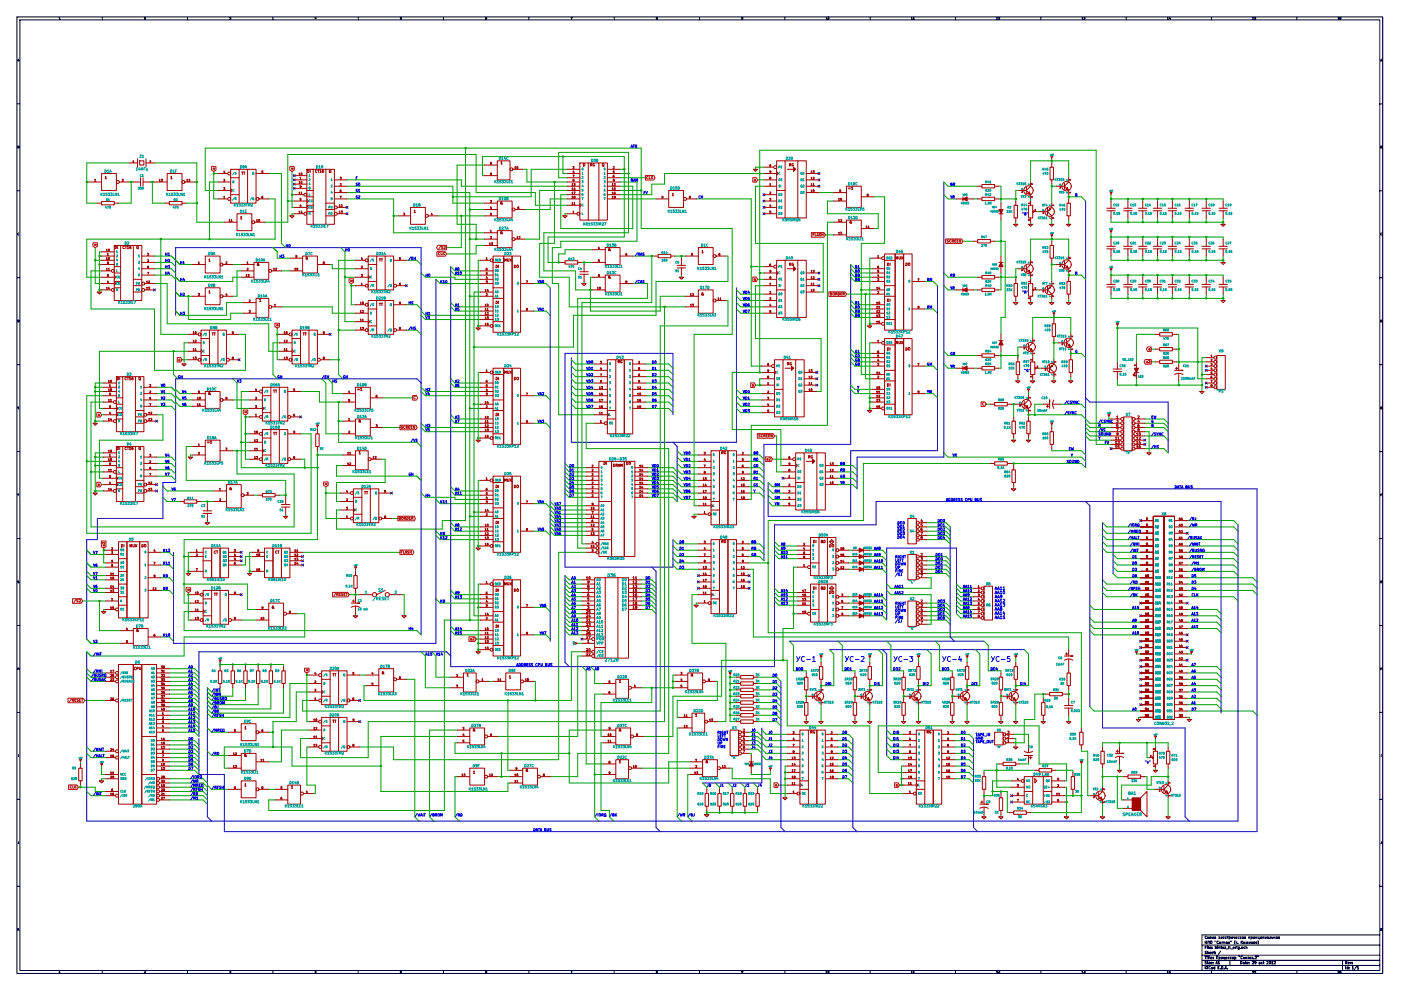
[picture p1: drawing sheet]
<svg xmlns="http://www.w3.org/2000/svg" width="297mm" height="210mm" viewBox="0 0 297 210" stroke-linecap="round" stroke-linejoin="round" font-family="sans-serif">
<g fill="none" stroke="#000" stroke-width=".21">
<path d="M3.6 3.6h289.6v202.8h-289.6zM3.8 13l.1-.5 .2 .5M3.8 12.9h.2M4.2 4.2h288.3v201.6h-288.3zM12.5 3.8l.1-.2v.5M12.5 4.1h.3M21.7 3.6v.6M30.6 3.7l.3 .1-.3 .3h.3M39.8 3.6v.6M48.7 3.6h.2l-.1 .2 .1 .2h-.2M57.9 3.6v.6M66.9 3.6l-.1 .3h.2"/>
<path d="M67 3.8v.3M76 3.6v.6M85.1 3.6h-.2v.3h.2v.1h-.2M94 3.6v.6M103.2 3.6l-.2 .1v.3h.2l-.1-.2-.1 .1M112.1 3.6v.6M121 3.6h.3l-.2 .5M130.2 3.6v.6M139.2 3.8v-.1l.1-.1 .1 .2-.3 .1 .1 .2 .2-.1-.1-.2M148.3 3.6v.6M157.5 3.8l-.2 .1v-.2h.2v.3l-.2 .1M166.4 3.6v.6"/>
<path d="M175.1 3.8l.1-.2v.5M175.1 4.1h.3M175.6 3.7h.2l-.1 .4zM184.5 3.6v.6M193.2 3.8l.1-.2v.5M193.2 4.1h.3M193.6 3.8l.2-.2v.5M193.6 4.1h.3M202.6 3.6v.6M211.3 3.8l.1-.2v.5M211.3 4.1h.2M211.7 3.7l.3 .1-.3 .3h.3"/>
<path d="M220.7 3.6v.6M229.4 3.8l.1-.2v.5M229.4 4.1h.2M229.8 3.6h.3l-.2 .2 .1 .2h-.2M238.8 3.6v.6M247.5 3.8l.1-.2v.5M247.5 4.1h.2M248 3.6l-.1 .3h.3M248.1 3.8v.3M256.9 3.6v.6M265.6 3.8l.1-.2v.5M265.6 4.1h.2"/>
<path d="M266.2 3.6h-.2v.3h.2v.1h-.2M275 3.6v.6M283.7 3.8l.1-.2v.5M283.7 4.1h.2M284.3 3.6l-.2 .1v.3h.2v-.2l-.2 .1M292.7 13l.2-.5 .1 .5M292.8 12.9h.2M3.6 22h.6M3.8 31.2l.2-.2h-.2v.4h.2l-.1-.2M292.5 22h.7M292.7 31.2l.3-.2h-.3v.4h.2v-.2M3.6 40.5h.6"/>
<path d="M3.6 58.9h.6M4 49.4h-.2v.2v.2h.2M292.5 40.5h.7M292.5 58.9h.7M293 49.4h-.2l-.1 .2 .1 .2h.2M3.6 77.3h.6M3.8 67.8l.2 .1v.4h-.2zM292.5 77.3h.7M292.7 67.8l.3 .1-.1 .4h-.2zM3.6 95.8h.6M3.8 86.5h.2M4 86.3h-.2v.4h.2"/>
<path d="M292.5 95.8h.7M292.8 86.5h.1M293 86.3h-.2v.4h.2M3.6 114.2h.6M3.8 104.9h.2M4 104.7h-.2v.4M292.5 114.2h.7M292.8 104.9h.1M293 104.7h-.2v.4M3.6 132.6h.6M4 123.2h-.2v.4h.2v-.2M292.5 132.6h.7"/>
<path d="M293 123.2h-.3l.1 .4 .2-.1-.1-.1M3.6 151h.6M3.8 141.6v.4M3.8 141.8h.2M3.9 160v.4M4 141.6v.4M292.5 151h.7M292.7 141.8h.3M292.7 141.6v.4M292.9 160v.4M293 141.6v.4M3.6 169.5h.6"/>
<path d="M4 178.4l-.1 .4-.1 .1M292.5 169.5h.7M292.9 178.4v.4l-.2 .1M3.6 187.9h.6M3.8 196.9v.4M3.8 197.1l.2 .2M4 196.9l-.2 .2M255.5 199.5v.6M255.5 199.8h.3M255.8 198.5a.24 .24 0 0 0-.3 .2 .24 .24 0 0 0 .3 .2M255.8 199.5v.6M256 198.6l.3 .4"/>
<path d="M256.3 198.6l-.3 .4M256.5 198.8l.2-.2-.2 .1v.3h.2M256.7 199.5l.3 .1-.1 .5-.3-.1zM256.9 199v-.4l.2 .3 .2-.3v.4M257.5 198.6h.2v.4h-.2v-.2h.2M257.6 199.5v.1M257.8 199.5v.1M258.3 199.6a.24 .24 0 0 0-.3 .2 .24 .24 0 0 0 .3 .2M258.4 198.6l.2 .1v.2l-.2 .1M258.5 198.8h.1M258.6 199.7v.4l.2-.4v.4M258.8 199l.2-.4 .1 .4"/>
<path d="M259.3 199.7h-.2v.4M259.3 198.8h.3l-.1-.2-.2 .1v.3h.2M259.5 199.9h.2M259.5 199.7v.4M259.7 199.7v.4M259.8 198.6v.4M259.8 198.8l.2 .2M260 199.7l.2 .1v.3h-.2v-.2l.2-.1M260 198.6l-.2 .2M260.2 198.6h.2M260.3 198.6v.4M260.6 198.6l.2 .1v.2l-.2 .1"/>
<path d="M260.6 198.6v.6M260.9 199.5v.1M261.1 198.6v.4l.2-.4v.4M261.1 199.5v.1M261.6 198.6v.2h.2M261.8 198.6v.4M261.9 199.4l-.2 .4 .2 .5M262 198.8h.3l-.1-.2-.2 .1v.3h.2M262.3 199.7h-.2v.4M262.7 198.6l-.2 .1v.2l.2 .1M263 198.6v.4M263 198.8l.2 .2"/>
<path d="M263.1 199.5v.6M263.2 198.6l-.2 .2M263.2 199.8l.3 .3M263.4 198.6h.2v.4h-.2v-.2h.2M263.5 199.5l-.4 .3M263.7 199.7v.4l.2-.4v.4M264 198.8l-.2 .2M264.1 198.8h-.2v-.2h.2v.4M264.2 199.7v.4h.3v-.4M264.4 199.7v.4M264.7 199v-.4h.3v.4M264.8 199.7v.4l.3-.4v.4"/>
<path d="M265.2 198.6l.3 .1v.2l-.3 .1M265.2 198.6v.6M265.3 199.9h.3M265.3 199.7v.4M265.6 199.7v.4M265.7 198.6v.4l.3-.4v.4M265.8 199.9l.2-.1v-.1l-.2 .1v.2h.2M266.2 198.8h.3M266.2 198.6v.4M266.3 199.9l.1-.2h-.1v.4h.1v-.2M266.5 198.6v.4M266.7 199.4l.1 .4-.1 .5"/>
<path d="M266.7 198.6v.4h.3v.1M266.9 198.6v.4M267.2 198.6v.4l.3-.4v.4M267.7 199v-.4h.2v.4M268.2 198.6v.4l.3-.4v.4M268.7 198.6l.2 .1v.3h-.1l-.1-.2h.2M269.1 199l.2-.4 .1 .4M269.6 198.6v.4h.2v-.2h-.2M270.1 198.8h.2M270.1 198.6v.4M270.3 198.6v.4M270.6 198.6l.2 .1v.3h-.2v-.2h.2"/>
<path d="M271.2 198.8l-.2 .2M271.3 198.8h-.2v-.2h.2v.4M292.5 187.9h.7M292.5 198.2h-37.7v7.6M292.7 196.9v.4M292.8 197.1l.2 .2M293 196.9l-.3 .2M12.5 205.9l.1-.1v.5M12.5 206.3h.3M21.7 205.8v.6M30.6 205.9h.3l-.3 .4h.3M39.8 205.8v.6"/>
<path d="M48.7 205.8h.2l-.1 .2 .1 .2h-.2M57.9 205.8v.6M66.9 205.8l-.1 .3h.2M67 206v.3M76 205.8v.6M85.1 205.8h-.2v.2h.2v.2h-.2M94 205.8v.6M103.2 205.8l-.2 .1v.3h.2l-.1-.2-.1 .1M112.1 205.8v.6M121 205.8h.3l-.2 .5M130.2 205.8v.6M139.2 206v-.2l.2 .1-.3 .2 .1 .2 .2-.1-.1-.2"/>
<path d="M148.3 205.8v.6M157.5 206l-.2 .1v-.2h.2v.3l-.2 .1M166.4 205.8v.6M175.1 205.9l.1-.1v.5M175.1 206.3h.3M175.6 205.9h.2l-.1 .4zM184.5 205.8v.6M193.2 205.9l.1-.1v.5M193.2 206.3h.3M193.6 205.9l.2-.1v.5M193.6 206.3h.3M202.6 205.8v.6"/>
<path d="M211.3 205.9l.1-.1v.5M211.3 206.3h.2M211.7 205.9h.3l-.3 .4h.3M220.7 205.8v.6M229.4 205.9l.1-.1v.5M229.4 206.3h.2M229.8 205.8h.3l-.2 .2 .1 .2h-.2M238.8 205.8v.6M247.5 205.9l.1-.1v.5M247.5 206.3h.2M248 205.8l-.1 .3h.3M248.1 206v.3"/>
<path d="M254.8 200.4h37.7M254.8 202.5h37.7M254.8 204.7h37.7M254.8 203.6h37.7M255.4 202.8h.3M255.5 204.9v.5M255.5 200.9h.2M255.6 205.1l.2 .3M255.6 202.8v.5M255.8 200.6h-.3v.5M255.8 203.9h-.3l.3 .4h-.3M255.8 201.7l-.3 .1 .3 .4h-.3"/>
<path d="M255.8 204.9l-.3 .3M255.9 202.8h.1M255.9 202.9v.4M256 200.6h.1M256 200.8v.3M256 203.8v.1M256 201.9h.2l.1 .3M256 201.7v.5M256 204v.4M256 204.9v.1M256 205.1v.3M256.1 200.1v-.6h.3v.6"/>
<path d="M256.1 202.9h.2M256.2 202.8v.4l.1 .1M256.2 200.6l.1 .5M256.2 204h.3l-.3 .4h.3M256.5 201l.2-.2-.2 .1v.2h.2M256.5 202l.2-.1h-.2v.3h.2M256.5 202.8l.1 .5M256.6 205a.24 .24 0 0 0-.3 .2 .24 .24 0 0 0 .3 .2M256.7 204.2l.2-.2-.2 .1v.2h.2M256.7 203.1h.3v-.1h-.3l.1 .3h.2M256.9 205.1h.2v.3M256.9 205.8v.6"/>
<path d="M256.9 202h.3v-.1h-.3l.1 .3h.2M257 201.1h.1M257 200.8v.1M257.1 205.2l-.3 .1 .3 .1M257.2 204.3v.1M257.2 204v.1M257.2 203.2v.1M257.2 203h.1M257.4 201.9h.2M257.4 201.7v.4l.2 .1M257.6 205.1l-.3 .1v.2h.3M257.6 204.9v.5"/>
<path d="M257.7 202.2h.1M257.7 201.9h.1M257.8 204.4l.2-.6 .1 .6M257.8 204.2h.3M257.9 203.3v-.5h.3v.5M257.9 200.6l-.3 .1 .3 .4h-.3M258.2 200.6h.1M258.2 200.8v.3M258.2 205.2h.2M258.3 204l.1-.2v.6M258.3 204.4h.3M258.4 200.8h.2v.3"/>
<path d="M258.4 200.8v.3M258.5 203.3l.2-.1v-.2h-.2v.5M258.5 204.9h-.3v.5h.3M258.7 205.4h.1M258.8 201.6l-.5 .7M258.8 200.8h.2M258.9 200.6v.5h.1M259 204.9a.27 .27 0 0 1 .3 .3 .27 .27 0 0 1-.3 .2zM259 203h.2l-.1 .3-.2-.1zM259.2 201l.2-.2-.2 .1v.2h.2M259.4 202.9v.4h.3v.1M259.5 205.4h.1"/>
<path d="M259.6 200.8h.3l-.3 .3h.3M259.7 202.9v.4M259.7 205.4l.2-.5 .2 .5M259.7 205.3h.3M259.9 203.1h.3l-.1-.1h-.2v.3h.2M260 201.2h.4M260.2 205.4h.1M260.4 200.1l.2-.4v.4M260.5 200.6v.5M260.6 203h-.2v.2l.2 .1M260.8 200.6v.5M260.8 203.6v1.1"/>
<path d="M260.9 201.2h.4M261.1 203h-.3v.2l.3 .1M261.3 203h.3l-.2 .3-.1-.1zM261.5 200.8l.2 .1-.1 .2-.2-.1zM261.8 203.3l.2-.1v-.2h-.2v.5M261.9 200.8v.3M262.1 200.8l-.2 .1M262.3 200.6h.1M262.3 200.8v.3M262.5 200v.1M262.6 202.8v.1M262.8 201.1h-.3v-.3h.3v.4l-.3 .1"/>
<path d="M262.9 202.8v.1M263 201.1h.1M263.1 203.8a.27 .27 0 0 1 .3 .3 .27 .27 0 0 1-.3 .3zM263.4 202.8a.24 .24 0 0 0-.3 .2 .24 .24 0 0 0 .3 .2M263.4 200.8l-.2 .1 .2 .2h-.2M263.6 204h.2v.4M263.6 202.9v.4l.3-.4v.4M263.8 204.1l-.2 .1 .2 .1M263.9 200.8l-.2 .1v.2h.2M264 204h.2M264.1 203.8v.5l.1 .1M264.1 203.1h.3"/>
<path d="M264.1 202.9v.4M264.2 200.8h.2v.3M264.2 200.6v.5M264.4 204.2l.2-.1v-.1l-.2 .1v.2h.2M264.4 202.9v.4M264.5 202.9h.3M264.7 202.9v.4M264.8 204.3v.1M264.8 204v.1M265 203.1h.2v-.1h-.2v.3h.2M265.4 203h.2v.3h-.2M265.5 203.9l.2-.1 .1 .2-.3 .4h.3"/>
<path d="M265.5 203.1h.1M265.6 205.9l.1-.1v.5M265.6 206.3h.2M265.8 203.2v.1M266.1 202.8h.2l.1 .1-.3 .4h.3M266.2 205.8h-.2v.2h.2v.2h-.2M266.3 204.1h-.3v-.2h.3v.3l-.3 .2M266.6 202.8v.1M266.8 202.8v.1M267 204l.2 .1-.1 .3-.2-.1zM267.7 204l-.3 .1v.2h.3M267.8 204h.2"/>
<path d="M267.9 203.8v.5l.1 .1M268.6 203.9l.2-.1 .1 .2-.3 .4h.3M269.1 203.9h.2l.1 .1-.1 .4-.2-.1zM269.6 204l.2-.2v.6M269.6 204.4h.3M270.1 203.9l.2-.1 .1 .2-.3 .4h.3M275 205.8v.6M283.7 205.9l.1-.1v.5M283.7 206.3h.2M284.3 205.8l-.2 .1v.3h.2v-.2l-.2 .1M284.6 203.6v2.2M285.3 204.1h.3v-.2l-.3-.1v.6"/>
<path d="M285.3 204.9v.5M285.4 204.1l.2 .3M285.8 205.1l-.3 .1 .1 .2h.2M285.8 204.9v.5M285.8 204.2l.3-.1-.1-.1-.2 .1v.2h.2M286 205.4h.1M286 205.1v.1M286.3 204l.1 .4 .1-.4M286.7 205.1l.2-.2v.5M286.7 205.4h.3M286.7 204.3v.1M286.7 204v.1"/>
<path d="M287.6 204.9l-.4 .7M287.8 205.1l.1-.2v.5M287.8 205.4h.3"/>
</g>
<path d="M123.2 135.3l.4 .4M123.6 135.3l-.4 .4" fill="none" stroke="#0000c0" stroke-width=".21"/>
<circle cx="236.9" cy="69.5" r=".14" fill="#00a000"/>
<g fill="none" stroke="#00a000" stroke-width=".21">
<path d="M236.9 69.1v7.6"/>
<circle cx="236.9" cy="69.5" r=".14"/>
</g>
<circle cx="242.3" cy="58.3" r=".14" fill="#00a000"/>
<g fill="none" stroke="#00a000" stroke-width=".21">
<path d="M242.3 58.3v.5"/>
<circle cx="242.3" cy="58.3" r=".14"/>
</g>
<circle cx="248.6" cy="58.3" r=".14" fill="#00a000"/>
<g fill="none" stroke="#00a000" stroke-width=".21">
<path d="M248.6 58.3v.5"/>
<circle cx="248.6" cy="58.3" r=".14"/>
</g>
<circle cx="255.7" cy="58.3" r=".14" fill="#00a000"/>
<g fill="none" stroke="#00a000" stroke-width=".21">
<path d="M235.6 57.4v1.4M255.7 58.3v.5"/>
<circle cx="255.7" cy="58.3" r=".14"/>
</g>
<circle cx="242.3" cy="63.3" r=".14" fill="#00a000"/>
<g fill="none" stroke="#00a000" stroke-width=".21">
<path d="M242.3 62.4v.9"/>
<circle cx="242.3" cy="63.3" r=".14"/>
</g>
<circle cx="248.6" cy="63.3" r=".14" fill="#00a000"/>
<g fill="none" stroke="#00a000" stroke-width=".21">
<path d="M248.6 62.4v.9"/>
<circle cx="248.6" cy="63.3" r=".14"/>
</g>
<circle cx="255.7" cy="63.3" r=".14" fill="#00a000"/>
<g fill="none" stroke="#00a000" stroke-width=".21">
<path d="M235.6 62.4v.9h23.7M244.1 74h.9M244.1 76.7h.9M245 70.9h-4.1v5.8M249.5 70.9h.4v6.3M255.7 62.4v.9M249.9 80.8v.9"/>
<circle cx="255.7" cy="63.3" r=".14"/>
</g>
<circle cx="254" cy="76.7" r=".14" fill="#00a000"/>
<g fill="none" stroke="#00a000" stroke-width=".21">
<path d="M254 80.3h1.7"/>
<circle cx="254" cy="76.7" r=".14"/>
</g>
<circle cx="254.8" cy="79.4" r=".14" fill="#00a000"/>
<g fill="none" stroke="#00a000" stroke-width=".21">
<path d="M254.8 79.4h.9M214.9 98.3v.4M218.1 87.9h11.2M218.1 92.9v.4M221.2 85.7h-1.8v2.2M223 95.1v.5h6.3M231.1 90.6h4.5M231.1 92.4h4.5M242.7 95.1h4.1M242.7 90.6h4.1M242.7 88.8h4.1M242.7 91.5h.9"/>
<path d="M214.9 103.2v.4M234.7 117.1h7.1M234.7 115.8h7.1M234.7 113.1h7.1M236.9 118.5h4.9M251.7 119.8h9.9M251.7 117.1h9.9M251.7 114.4h9.9M251.7 110.4h9.9M85.2 126.1h.5v4.5M232 134.6h9.8M232 131.9h9.8"/>
<path d="M234.7 126.5h7.1M234.7 123.8h7.1M236.9 121.1h4.9M251.7 133.3h6.3M251.7 130.6h6.3M251.7 122.5h13.9M251.7 138.6h.9M251.7 149.4h6.3M251.7 146.7h6.3M251.7 142.7h6.3M251.7 150.8h13.9M251.7 152.1h.5v.5"/>
<circle cx="254.8" cy="79.4" r=".14"/>
</g>
<path d="M164.2 111.3h21.6v-5h73.1v44.9M231.1 107.2v42.7M233.8 110.8v43.5h17.5M236 103.6v18M47.6 176.3h218.9" fill="none" stroke="#0000c0" stroke-width=".21"/>
<circle cx="218.1" cy="87.9" r=".14" fill="#00a000"/>
<circle cx="218.1" cy="87.9" r=".14" fill="none" stroke="#00a000" stroke-width=".21"/>
<circle cx="214.9" cy="85.7" r=".14" fill="#00a000"/>
<g fill="none" stroke="#00a000" stroke-width=".21">
<path d="M211.8 58.8h3.6M212.2 46.7v7.6M226.6 58.3h2.7M226.6 41.7h2.7M209.1 85.7h.9M214.9 85.7v2.7"/>
<circle cx="214.9" cy="85.7" r=".14"/>
</g>
<circle cx="226.6" cy="41.7" r=".14" fill="#00a000"/>
<g fill="none" stroke="#00a000" stroke-width=".21">
<path d="M201 39.5h6.3M211.8 39.5h.4M223 39v4.1M226.6 37.7v-3.6h-8.1v4.5M201 42.2h1.8M204.1 51.2h2.3M212.2 57.9v3.6h-.4M215.4 47.1v.5M218.5 42.2v.4M223 46.7v.9M159.7 135.1h66.9v2.6M229.3 158.8v.5"/>
<path d="M245 156.6v1.8"/>
<circle cx="226.6" cy="41.7" r=".14"/>
</g>
<circle cx="237.4" cy="157.5" r=".14" fill="#00a000"/>
<g fill="none" stroke="#00a000" stroke-width=".21">
<path d="M237.4 157.5v.9M233.8 162.9v4M237.8 166.5v3.1h.4M242.7 164.7h.5v2.7h1.8M245 162.9v.4"/>
<circle cx="237.4" cy="157.5" r=".14"/>
</g>
<circle cx="236.9" cy="164.7" r=".14" fill="#00a000"/>
<g fill="none" stroke="#00a000" stroke-width=".21">
<path d="M226.6 146.3v1.8M230.6 159.3v9.4h.5M220.3 162h5.8v3.6M233.8 164.7h4.4"/>
<circle cx="236.9" cy="164.7" r=".14"/>
</g>
<circle cx="226.6" cy="147.2" r=".14" fill="#00a000"/>
<g fill="none" stroke="#00a000" stroke-width=".21">
<path d="M226.6 151.7v1.3"/>
<circle cx="226.6" cy="147.2" r=".14"/>
</g>
<circle cx="221.2" cy="147.2" r=".14" fill="#00a000"/>
<g fill="none" stroke="#00a000" stroke-width=".21">
<path d="M186.2 153.9v9.9h5.4M219.4 147.2v5.4h-2.2v4.9h-2.3M221.2 147.2v.9M218.5 172.3h10.8"/>
<circle cx="221.2" cy="147.2" r=".14"/>
</g>
<circle cx="227.5" cy="168.7" r=".14" fill="#00a000"/>
<g fill="none" stroke="#00a000" stroke-width=".21">
<path d="M211.3 166.9h3.2M223.9 163.3h3.6v.5M225.7 168.7h3.6M225.7 166.9h.4M229.3 162v10.3"/>
<circle cx="227.5" cy="168.7" r=".14"/>
</g>
<circle cx="212.2" cy="167.8" r=".14" fill="#00a000"/>
<g fill="none" stroke="#00a000" stroke-width=".21">
<path d="M196.5 114.4h4.1M196.5 112.6h4.1M196.5 110.8h4.1M196.5 118.9h4.1M168.3 120.2v13.1h-2.3M188.9 126.1h8.5v6.3M196.5 131.5h4.1M196.5 129.7h4.1M196.5 127.9h4.1M196.5 120.7h4.1M196.5 122.5h.9M203.7 130.1h2.7"/>
<path d="M203.7 128.3h2.7M203.7 126.5h2.7M203.7 124.7h2.7M188.9 158.4h2.7M188.9 155.7h2.7M202.4 158.4h3.1M202.4 155.7h3.1M214.9 156.6h.5v1.8M188.9 161.1h2.7M202.4 163.8h3.1M202.4 161.1h3.1M208.6 172.7v.5"/>
<path d="M210.4 167.8h3.2M211.3 162v4.9M212.2 172.7v.5M218.1 161.5v.5h-1.8"/>
<circle cx="212.2" cy="167.8" r=".14"/>
</g>
<path d="M188 138.6v21.6" fill="none" stroke="#0000c0" stroke-width=".21"/>
<circle cx="191.1" cy="165.1" r=".14" fill="#00a000"/>
<g fill="none" stroke="#00a000" stroke-width=".21">
<path d="M158.8 119.3h4.1M165.1 117.6h4.1M165.1 115.8h4.1M179.9 118h.9M184.4 119.3h2.7M184.4 116.7h2.7M159.7 120.7v14.4M165.1 127.4h4.1M165.1 125.6h4.1M166 133.3v6.7M168.3 130.1h.9M168.3 120.2h.9"/>
<path d="M174.1 139.5v.9M178.6 136.8v5.4M179.9 130.6h.9M179.9 127.9h.9M179.9 120.7h.9M184.4 129.2h2.7M184.4 126.5h2.7M209.5 136.8v5.4M170.9 147.2v.9M174.1 144.9v.9M174.1 149.4v3.6M191.1 162.4v4.1"/>
<circle cx="191.1" cy="165.1" r=".14"/>
</g>
<path d="M200.1 38.6v58.3h-18.4M164.2 111.3v30M167.4 136h41.2M175.9 137.7h41.3" fill="none" stroke="#0000c0" stroke-width=".21"/>
<circle cx="184.4" cy="84.4" r=".14" fill="#00a000"/>
<g fill="none" stroke="#00a000" stroke-width=".21">
<path d="M181.3 59.7h3.6M181.3 57.9h3.6M181.3 76.7h3.6M181.3 74.9h3.6M181.3 67.3h3.6M181.3 65.5h3.6M196.1 77.6h1.8M181.3 82.6h3.6M184.4 84.4h.5"/>
<circle cx="184.4" cy="84.4" r=".14"/>
</g>
<path d="M180.4 56.1v38.1M198.8 60.6v35h-18.4v13.9" fill="none" stroke="#0000c0" stroke-width=".21"/>
<circle cx="182.6" cy="61.5" r=".14" fill="#00a000"/>
<g fill="none" stroke="#00a000" stroke-width=".21">
<path d="M182.6 61.5h2.3"/>
<circle cx="182.6" cy="61.5" r=".14"/>
</g>
<circle cx="183.5" cy="62.4" r=".14" fill="#00a000"/>
<g fill="none" stroke="#00a000" stroke-width=".21">
<path d="M179.5 62.4h5.4"/>
<circle cx="183.5" cy="62.4" r=".14"/>
</g>
<circle cx="184.4" cy="68.6" r=".14" fill="#00a000"/>
<g fill="none" stroke="#00a000" stroke-width=".21">
<path d="M184.4 68.6h.5"/>
<circle cx="184.4" cy="68.6" r=".14"/>
</g>
<circle cx="184.4" cy="86.6" r=".14" fill="#00a000"/>
<g fill="none" stroke="#00a000" stroke-width=".21">
<path d="M161.1 31.9v47.1M158.8 99.2h2.3M164.2 92.4h.5v7.7M165.6 91.1v7.6M184.4 86.6h.5M158.8 104.5h2.3M158.8 101.9h2.3M158.8 118h2.3M158.8 115.3h2.3M163.8 104.5h2.2M163.8 107.2h2.2M177.7 100.1h3.1"/>
<path d="M177.7 102.7h3.1"/>
<circle cx="184.4" cy="86.6" r=".14"/>
</g>
<circle cx="161.1" cy="79" r=".14" fill="#00a000"/>
<g fill="none" stroke="#00a000" stroke-width=".21">
<path d="M175 49.8h1.8M175.4 47.1v43.1M176.8 42.6h-1.4v2.7h10.8v3.2h-.9M157 65.1h5M157 62.4h5M161.5 79h-6.3v12.1h10.4M157 87.5h4.5M157 84.8h4.5M143.6 118h4.5M143.6 115.3h4.5M158.8 105.9h.5M164.7 100.1h1.3"/>
<path d="M143.6 120.7h4.5M148.1 126.1h-1.4v10.3h7.2v16.6"/>
<circle cx="161.1" cy="79" r=".14"/>
</g>
<path d="M142.7 114.4v5.8h-22.9" fill="none" stroke="#0000c0" stroke-width=".21"/>
<circle cx="159.3" cy="56.5" r=".14" fill="#00a000"/>
<g fill="none" stroke="#00a000" stroke-width=".21">
<path d="M140.9 36.8h21.1M162 35.4h-1.8v.5M162 39.5h-1.8v12.1h14.3v10.3h-.9M159.3 42.2v35.4h2.2M159.3 56.5h2.7"/>
<circle cx="159.3" cy="56.5" r=".14"/>
</g>
<circle cx="161.1" cy="57.9" r=".14" fill="#00a000"/>
<g fill="none" stroke="#00a000" stroke-width=".21">
<path d="M135.1 38.6v12.6h-16.2M116.2 55.6h2.7M117.1 52.5v7.6M117.6 51.6h-3.2v7.2M118.5 53.8v1.8M135.9 48.5h19.3M139.1 59.7v7.2h-17.5v6.7h-21.1M153.9 54.3h.4v5.4M161.1 57.9h.9M118.5 60.1v27.8h7.6M122 78.5h4.1M136.8 79.9h5"/>
<path d="M136.8 77.2h5M153.9 63.7h.4M154.3 69.1h-14.3v81.7M122 86.6h4.1M122 83.9h4.1M122 81.2h4.1M126.1 89.7h-1.8v5.4h17.5v64.6M136.8 85.3h5M136.8 82.6h5M137.3 99.2h5.4M144.5 97.8h3.6M144.5 96.5h3.6"/>
<path d="M161.5 80.3h-.4v1.4M137.3 104.5h5.4M137.3 102.7h5.4M137.3 101h5.4M144.5 105.9h3.6M144.5 103.2h3.6M144.5 100.5h3.6"/>
<circle cx="161.1" cy="57.9" r=".14"/>
</g>
<path d="M121.1 75.8v18h35M143.6 94.7v11.6M119.8 122v18.4" fill="none" stroke="#0000c0" stroke-width=".21"/>
<circle cx="140.9" cy="65.1" r=".14" fill="#00a000"/>
<g fill="none" stroke="#00a000" stroke-width=".21">
<path d="M132.4 33.2v17.1h-16.2v5.3M135.9 31.4v17.1M115.3 49.4h18M120.7 58.8v6.3M122 57.4v4.1h3.6M138.2 54.3v9.9h-14.8M143.1 54.3h2.3M134.2 60.1h3.1M140.9 65.1v87.9"/>
<circle cx="140.9" cy="65.1" r=".14"/>
</g>
<circle cx="125.2" cy="61.5" r=".14" fill="#00a000"/>
<g fill="none" stroke="#00a000" stroke-width=".21">
<path d="M123.8 59.7v.4"/>
<circle cx="125.2" cy="61.5" r=".14"/>
</g>
<circle cx="123.8" cy="55.6" r=".14" fill="#00a000"/>
<g fill="none" stroke="#00a000" stroke-width=".21">
<path d="M43.5 31.4h92.4M73.6 38.1h24.2v1.4h22.4M101 32.8v8h12.5v2.7h6.7M110.8 35.9h.9v2.7h8.5M131.5 37.7h5.3M131.5 38.6h3.6M96 41.7h16.6M120.2 40.4h-5.8v10.3M131.5 42.2h7.6"/>
<circle cx="123.8" cy="55.6" r=".14"/>
</g>
<circle cx="96" cy="41.7" r=".14" fill="#00a000"/>
<g fill="none" stroke="#00a000" stroke-width=".21">
<path d="M102.3 33.2h30.1M102.7 35h-5.8v12.6h4.1M131.5 39.5h2.7"/>
<circle cx="96" cy="41.7" r=".14"/>
</g>
<circle cx="133.3" cy="36.8" r=".14" fill="#00a000"/>
<circle cx="133.3" cy="36.8" r=".14" fill="none" stroke="#00a000" stroke-width=".21"/>
<circle cx="132.4" cy="35.9" r=".14" fill="#00a000"/>
<g fill="none" stroke="#00a000" stroke-width=".21">
<path d="M119.3 33.2v3.6h.9M131.5 35.9h.9M94.7 53.8h6.3M101 47.6v3.1"/>
<circle cx="132.4" cy="35.9" r=".14"/>
</g>
<circle cx="101" cy="50.7" r=".14" fill="#00a000"/>
<g fill="none" stroke="#00a000" stroke-width=".21">
<path d="M99.6 50.7h3.1"/>
<circle cx="101" cy="50.7" r=".14"/>
</g>
<circle cx="97.8" cy="45.8" r=".14" fill="#00a000"/>
<g fill="none" stroke="#00a000" stroke-width=".21">
<path d="M73.6 40.8h26v90.7M92.9 45.8h9.8M97.8 45.8v6.7M162.4 159.7h4.5M162.4 157h4.5M177.7 159.7h2.2M177.7 157h2.2M162.4 161.1h4.5M165.1 166.5h1.8M177.7 165.1h2.2M177.7 162.4h2.2"/>
<circle cx="97.8" cy="45.8" r=".14"/>
</g>
<circle cx="166.5" cy="163.8" r=".14" fill="#00a000"/>
<g fill="none" stroke="#00a000" stroke-width=".21">
<path d="M160.6 153h4.1M160.6 150.3h4.1M160.6 147.6h4.1M160.6 144.9h4.1M159.3 164.2h4M166.5 163.8h.4"/>
<circle cx="166.5" cy="163.8" r=".14"/>
</g>
<path d="M165.6 144.5v30.9" fill="none" stroke="#0000c0" stroke-width=".21"/>
<circle cx="154.8" cy="144.9" r=".14" fill="#00a000"/>
<g fill="none" stroke="#00a000" stroke-width=".21">
<path d="M154.8 144.9h1.3"/>
<circle cx="154.8" cy="144.9" r=".14"/>
</g>
<circle cx="154.8" cy="147.6" r=".14" fill="#00a000"/>
<g fill="none" stroke="#00a000" stroke-width=".21">
<path d="M154.8 147.6h1.3"/>
<circle cx="154.8" cy="147.6" r=".14"/>
</g>
<circle cx="154.8" cy="149" r=".14" fill="#00a000"/>
<circle cx="154.8" cy="149" r=".14" fill="none" stroke="#00a000" stroke-width=".21"/>
<circle cx="154.8" cy="151.7" r=".14" fill="#00a000"/>
<g fill="none" stroke="#00a000" stroke-width=".21">
<path d="M154.8 151.7h1.3M154.8 143.6h1.3M158.8 159.7h.5v.5M158.8 157h1.8M158.8 156.1h1.8"/>
<circle cx="154.8" cy="151.7" r=".14"/>
</g>
<path d="M161.5 154.3v11.7h-12.5" fill="none" stroke="#0000c0" stroke-width=".21"/>
<circle cx="152.5" cy="172.3" r=".14" fill="#00a000"/>
<g fill="none" stroke="#00a000" stroke-width=".21">
<path d="M152.5 171.8v.5"/>
<circle cx="152.5" cy="172.3" r=".14"/>
</g>
<circle cx="157.9" cy="172.3" r=".14" fill="#00a000"/>
<g fill="none" stroke="#00a000" stroke-width=".21">
<path d="M144 154.3h-.4v18.9M153 147.6h-10.3v8.5h-6.3M141.8 161.5h4.5M146.3 164.2h-.5v9M149.9 166.9v.5M152.5 166.9v.5M155.2 166.9v.5M157.9 166.9v.5M157.9 171.8v.5M160.6 166.9v.5"/>
<circle cx="157.9" cy="172.3" r=".14"/>
</g>
<circle cx="138.2" cy="145.8" r=".14" fill="#00a000"/>
<circle cx="138.2" cy="145.8" r=".14" fill="none" stroke="#00a000" stroke-width=".21"/>
<circle cx="142.7" cy="145.8" r=".14" fill="#00a000"/>
<g fill="none" stroke="#00a000" stroke-width=".21">
<path d="M78.1 153h62.8M127.9 157.5h-.5v14.3h1.8v1.4M135.9 145.8h7.2M138.2 145.8v3.2h-10.8v7.1"/>
<circle cx="142.7" cy="145.8" r=".14"/>
</g>
<circle cx="106.3" cy="159.7" r=".14" fill="#00a000"/>
<g fill="none" stroke="#00a000" stroke-width=".21">
<path d="M96.5 159.7h24.2M120.7 154.8h7.2"/>
<circle cx="106.3" cy="159.7" r=".14"/>
</g>
<circle cx="126.1" cy="164.2" r=".14" fill="#00a000"/>
<g fill="none" stroke="#00a000" stroke-width=".21">
<path d="M93.3 114.4h8.5M93.3 106.8h8.5M96.5 111.7h5.3M96.5 105h5.3M98.7 110.4h-4.9v1.8h-22.5M96.5 133.7h5.3M96.5 127h5.3M120.7 129.2h2.7M120.7 128.3h2.7M120.7 127.4h2.7M120.7 126.5h2.7M120.7 125.6h2.7"/>
<path d="M120.7 124.7h2.7M120.7 123.8h2.7M120.7 134.6h2.7M120.7 133.7h2.7M120.7 132.8h2.7M120.7 131.9h2.7M120.7 131h2.7M120.7 130.1h2.7M122.5 136.4h.9M135.9 129.2h2.3M135.9 128.3h2.3M135.9 127.4h2.3"/>
<path d="M135.9 126.5h2.3M135.9 125.6h2.3M135.9 124.7h2.3M135.9 123.8h2.3M126.1 147.2h1.8M126.1 164.2h1.8"/>
<circle cx="126.1" cy="164.2" r=".14"/>
</g>
<circle cx="101.4" cy="115.8" r=".14" fill="#00a000"/>
<g fill="none" stroke="#00a000" stroke-width=".21">
<path d="M90.2 91.5h11.6M90.2 83.9h11.6M96.5 89.7h5.3M96.5 82.1h5.3M101.4 115.8h.4M101.4 101.9v14.3"/>
<circle cx="101.4" cy="115.8" r=".14"/>
</g>
<circle cx="101.4" cy="92.9" r=".14" fill="#00a000"/>
<g fill="none" stroke="#00a000" stroke-width=".21">
<path d="M96.5 58.3h5.3M101.4 55.2v14.3M90.2 66.9h11.6M93.3 60.1h8.5M96.5 65.1h5.3M101.4 79h.4M113.1 66h2.7M101.4 92.9h.4M113.1 89.7h2.7M113.1 83.9h2.7M120.7 99.2h3.6M113.1 112.6h2.7"/>
<path d="M113.1 106.8h2.7M117.6 113.5h6.7M117.6 111.7h6.7M117.6 110.8h6.7M117.6 109.9h6.7M117.6 109h6.7M117.6 108.1h6.7M117.6 107.2h6.7M118.5 117.1h5.8M120.7 105.4h3.6M120.7 104.5h3.6M120.7 103.6h3.6"/>
<path d="M120.7 102.7h3.6M120.7 101.9h3.6M120.7 101h3.6M120.7 100.1h3.6M113.1 134.6h2.7M123.4 139.1h-.9v17h-17.1M135.9 122.9h2.3"/>
<circle cx="101.4" cy="92.9" r=".14"/>
</g>
<path d="M92.4 59.2v77.2" fill="none" stroke="#0000c0" stroke-width=".21"/>
<circle cx="80.8" cy="162.4" r=".14" fill="#00a000"/>
<g fill="none" stroke="#00a000" stroke-width=".21">
<path d="M61.9 158.4v4h18.9M96.9 156.1h-16.1v11.7h26.9v-1.8h.4M96.9 154.8h-5.8v18.4M106.3 159.7v5"/>
<circle cx="80.8" cy="162.4" r=".14"/>
</g>
<circle cx="113.5" cy="148.5" r=".14" fill="#00a000"/>
<g fill="none" stroke="#00a000" stroke-width=".21">
<path d="M92.4 139.1v4.5h3.2M103.6 144.5h.9M113.1 144.5h.4v4"/>
<circle cx="113.5" cy="148.5" r=".14"/>
</g>
<circle cx="99.6" cy="86.6" r=".14" fill="#00a000"/>
<g fill="none" stroke="#00a000" stroke-width=".21">
<path d="M99.6 62.8h2.2"/>
<circle cx="99.6" cy="86.6" r=".14"/>
</g>
<circle cx="99.6" cy="131.5" r=".14" fill="#00a000"/>
<g fill="none" stroke="#00a000" stroke-width=".21">
<path d="M99.6 109.5h2.2"/>
<circle cx="99.6" cy="131.5" r=".14"/>
</g>
<circle cx="100.5" cy="85.7" r=".14" fill="#00a000"/>
<g fill="none" stroke="#00a000" stroke-width=".21">
<path d="M101.8 61.9h-1.3v68.7M100.5 108.6h1.3M75.4 120.7v.4M94.2 131.5h7.6M101 135.5h.8M101.4 123.8v14.4M101.4 128.8h.4M47.6 158.4v4.5h.9M65.5 158.4h-.4v8.1h1.8v1.8h-.5M65.5 154.8h-5.8v6.7h-2.7M65.5 148.5h-1.3v2.3M65.5 144.9h-4v7.2h-16.6"/>
<path d="M76.3 143.1h1.3M77.2 145.4h.4M35.9 168.7h7.2M35.9 166.9h7.2M35.9 165.1h7.2M44.9 167.4h3.6M44.9 160.2h3.6"/>
<circle cx="100.5" cy="85.7" r=".14"/>
</g>
<path d="M44 145.8v27.4" fill="none" stroke="#0000c0" stroke-width=".21"/>
<circle cx="75.4" cy="126.1" r=".14" fill="#00a000"/>
<g fill="none" stroke="#00a000" stroke-width=".21">
<path d="M46.7 145.8v.9h-1.8M52 145.8v2.7h-7.1M57.4 145.8v4.5h-12.5"/>
<circle cx="75.4" cy="126.1" r=".14"/>
</g>
<circle cx="54.7" cy="140.9" r=".14" fill="#00a000"/>
<g fill="none" stroke="#00a000" stroke-width=".21">
<path d="M54.7 140.9v.4"/>
<circle cx="54.7" cy="140.9" r=".14"/>
</g>
<circle cx="49.4" cy="140.9" r=".14" fill="#00a000"/>
<g fill="none" stroke="#00a000" stroke-width=".21">
<path d="M39 135.1v4h-19.7M19.3 143.6h3.1M19.3 159.3h3.1M46.7 140.9h13.4v.4M46.7 140.4v.9M16.6 166.9h3.6M19.3 168.7h3.1M22.4 165.1h-.9v.5"/>
<circle cx="49.4" cy="140.9" r=".14"/>
</g>
<circle cx="17" cy="166.9" r=".14" fill="#00a000"/>
<g fill="none" stroke="#00a000" stroke-width=".21">
<path d="M43.5 31.4v9h2.7M35.9 158.8h5.4M35.9 157h5.4M35.9 155.2h5.4M35.9 153.4h5.4M35.9 151.7h5.4M35.9 150.8h5.4M35.9 149h5.4M35.9 147.2h5.4M35.9 145.4h5.4M35.9 143.6h5.4M35.9 141.8h5.4"/>
<path d="M17 166.5v.4M35.9 162.4h5.4M35.9 160.6h5.4"/>
<circle cx="17" cy="166.9" r=".14"/>
</g>
<circle cx="98.7" cy="31.4" r=".14" fill="#00a000"/>
<g fill="none" stroke="#00a000" stroke-width=".21">
<path d="M81.2 84.4h6.3M81.2 90.6h3.6M64.2 117.1h20.6M83 109.9h1.4M39 123.8h13.5v5.4h1.8M40.4 129.7h-1.4v4"/>
<circle cx="98.7" cy="31.4" r=".14"/>
</g>
<path d="M89.3 52.5v82.1M42.2 138.2h52.5" fill="none" stroke="#0000c0" stroke-width=".21"/>
<circle cx="39.9" cy="126.1" r=".14" fill="#00a000"/>
<g fill="none" stroke="#00a000" stroke-width=".21">
<path d="M39 114.4h28.3M39 118h1.4M40.4 117.1h-.5v4.5M39.9 126.1h.5M39.9 121.1h.5"/>
<circle cx="39.9" cy="126.1" r=".14"/>
</g>
<circle cx="39.9" cy="121.1" r=".14" fill="#00a000"/>
<circle cx="39.9" cy="121.1" r=".14" fill="none" stroke="#00a000" stroke-width=".21"/>
<circle cx="52.9" cy="121.1" r=".14" fill="#00a000"/>
<g fill="none" stroke="#00a000" stroke-width=".21">
<path d="M19.3 117.6h3.1M22 116.2v3.1h.4M34.1 119.8h1.8M52.9 117.1v4.5M19.3 136.4h6.3M19.3 124.7h3.1M19.3 122h3.1M34.1 135.1h1.8M34.1 125.2h1.8"/>
<circle cx="52.9" cy="121.1" r=".14"/>
</g>
<path d="M20.6 114.4h-2.2v21.1M34.5 102.3v7.6" fill="none" stroke="#0000c0" stroke-width=".21"/>
<circle cx="69.1" cy="104.5" r=".14" fill="#00a000"/>
<g fill="none" stroke="#00a000" stroke-width=".21">
<path d="M69.1 103.2v6.7h3.1M72.2 108.1h-.9v4.1"/>
<circle cx="69.1" cy="104.5" r=".14"/>
</g>
<circle cx="67.3" cy="96.5" r=".14" fill="#00a000"/>
<g fill="none" stroke="#00a000" stroke-width=".21">
<path d="M39.5 94.7v7.2h21.1v3.5M40.8 96.5h-.4v.4M63.7 92h2.3v21.1h-47.6M67.3 96.5h5.4M80.8 97.4h.9v4.9h-10.4M50.3 100.5h12.1v11.2"/>
<circle cx="67.3" cy="96.5" r=".14"/>
</g>
<circle cx="60.6" cy="105" r=".14" fill="#00a000"/>
<g fill="none" stroke="#00a000" stroke-width=".21">
<path d="M42.6 106.3h2.7M44 110.4v.4M60.6 109v.5"/>
<circle cx="60.6" cy="105" r=".14"/>
</g>
<circle cx="50.3" cy="95.6" r=".14" fill="#00a000"/>
<g fill="none" stroke="#00a000" stroke-width=".21">
<path d="M49.4 95.6h3.5"/>
<circle cx="50.3" cy="95.6" r=".14"/>
</g>
<path d="M37.2 80.3v22h-2.7" fill="none" stroke="#0000c0" stroke-width=".21"/>
<circle cx="18.4" cy="97.8" r=".14" fill="#00a000"/>
<g fill="none" stroke="#00a000" stroke-width=".21">
<path d="M20.2 96.9h1.8M21.1 93.3v8.1h.9M19.3 100.1h2.7M20.2 104.1h1.8"/>
<circle cx="18.4" cy="97.8" r=".14"/>
</g>
<circle cx="20.2" cy="98.7" r=".14" fill="#00a000"/>
<circle cx="20.2" cy="98.7" r=".14" fill="none" stroke="#00a000" stroke-width=".21"/>
<circle cx="20.2" cy="104.1" r=".14" fill="#00a000"/>
<g fill="none" stroke="#00a000" stroke-width=".21">
<path d="M33.2 98.3h3.1M70.4 81.2v2.3h2.3M33.2 101h3.1"/>
<circle cx="20.2" cy="104.1" r=".14"/>
</g>
<circle cx="71.8" cy="85.2" r=".14" fill="#00a000"/>
<g fill="none" stroke="#00a000" stroke-width=".21">
<path d="M71.8 89.3h.9"/>
<circle cx="71.8" cy="85.2" r=".14"/>
</g>
<circle cx="51.1" cy="93.8" r=".14" fill="#00a000"/>
<g fill="none" stroke="#00a000" stroke-width=".21">
<path d="M51.1 83v16.2"/>
<circle cx="51.1" cy="93.8" r=".14"/>
</g>
<circle cx="52" cy="92" r=".14" fill="#00a000"/>
<g fill="none" stroke="#00a000" stroke-width=".21">
<path d="M18.4 83.9h3.6M38.1 84.8h2.7M50.3 81.2v5.4h2.6M52 92h.9M52 87.9v9.5h.9"/>
<circle cx="52" cy="92" r=".14"/>
</g>
<circle cx="20.2" cy="82.1" r=".14" fill="#00a000"/>
<g fill="none" stroke="#00a000" stroke-width=".21">
<path d="M20.2 82.1h1.8"/>
<circle cx="20.2" cy="82.1" r=".14"/>
</g>
<circle cx="20.2" cy="89.3" r=".14" fill="#00a000"/>
<g fill="none" stroke="#00a000" stroke-width=".21">
<path d="M20.2 89.3h1.8M33.2 87.9h1.3v5.4M33.2 86.1h3.1M33.2 83.5h3.1"/>
<circle cx="20.2" cy="89.3" r=".14"/>
</g>
<circle cx="36.8" cy="74.5" r=".14" fill="#00a000"/>
<g fill="none" stroke="#00a000" stroke-width=".21">
<path d="M19.3 57.4v8.1h13.5v13h19.2M71.8 55.2v24.2M35.4 68.6h21.6v5.9h2.2M36.8 74.5v4.9M38.6 76.3h1.3M39.9 74.5h-18.8v12.1h.9"/>
<circle cx="36.8" cy="74.5" r=".14"/>
</g>
<circle cx="58.8" cy="70.9" r=".14" fill="#00a000"/>
<g fill="none" stroke="#00a000" stroke-width=".21">
<path d="M58.8 70.9h.4"/>
<circle cx="58.8" cy="70.9" r=".14"/>
</g>
<circle cx="71.8" cy="76.3" r=".14" fill="#00a000"/>
<g fill="none" stroke="#00a000" stroke-width=".21">
<path d="M35.4 60.1v8.5M59.7 65.1h10.7v1.3h5M86.1 64.6h2.3"/>
<circle cx="71.8" cy="76.3" r=".14"/>
</g>
<path d="M37.2 52.5h52.1" fill="none" stroke="#0000c0" stroke-width=".21"/>
<circle cx="71.8" cy="70" r=".14" fill="#00a000"/>
<g fill="none" stroke="#00a000" stroke-width=".21">
<path d="M71.8 70h3.6"/>
<circle cx="71.8" cy="70" r=".14"/>
</g>
<circle cx="74.5" cy="60.6" r=".14" fill="#00a000"/>
<g fill="none" stroke="#00a000" stroke-width=".21">
<path d="M74.5 60.1v4.5"/>
<circle cx="74.5" cy="60.6" r=".14"/>
</g>
<circle cx="73.1" cy="58.8" r=".14" fill="#00a000"/>
<g fill="none" stroke="#00a000" stroke-width=".21">
<path d="M59.7 57.4h1.8M73.1 53.4v14.8h2.3M38.1 66.9h9.9M51.6 66.4h-2.7v1.4h-9"/>
<circle cx="73.1" cy="58.8" r=".14"/>
</g>
<circle cx="39.9" cy="62.8" r=".14" fill="#00a000"/>
<g fill="none" stroke="#00a000" stroke-width=".21">
<path d="M32.8 58.3h3.5M32.8 55.6h3.5M51.1 57.4h-.8v5.4h-.9M51.1 58.8h-1.7v.9h-11.3M38.1 62.8h2.7M39.9 62.8v5"/>
<circle cx="39.9" cy="62.8" r=".14"/>
</g>
<circle cx="34.1" cy="50.7" r=".14" fill="#00a000"/>
<g fill="none" stroke="#00a000" stroke-width=".21">
<path d="M18.4 50.7v8.1"/>
<circle cx="34.1" cy="50.7" r=".14"/>
</g>
<circle cx="20.2" cy="55.2" r=".14" fill="#00a000"/>
<g fill="none" stroke="#00a000" stroke-width=".21">
<path d="M20.2 52.5v7.6h1.3"/>
<circle cx="20.2" cy="55.2" r=".14"/>
</g>
<circle cx="21.1" cy="56.1" r=".14" fill="#00a000"/>
<g fill="none" stroke="#00a000" stroke-width=".21">
<path d="M21.1 56.1h.4M21.5 53.4h-.4v8.5"/>
<circle cx="21.1" cy="56.1" r=".14"/>
</g>
<circle cx="44.4" cy="50.7" r=".14" fill="#00a000"/>
<g fill="none" stroke="#00a000" stroke-width=".21">
<path d="M57 36.8h2.7v14.8M61.9 41.3h.5M62.4 45.3h-.5v.5"/>
<circle cx="44.4" cy="50.7" r=".14"/>
</g>
<circle cx="41.7" cy="43.1" r=".14" fill="#00a000"/>
<g fill="none" stroke="#00a000" stroke-width=".21">
<path d="M41.7 34.5v12.6h5.9M46.2 38.6h-1.8v12.1"/>
<circle cx="41.7" cy="43.1" r=".14"/>
</g>
<circle cx="45.3" cy="36.8" r=".14" fill="#00a000"/>
<circle cx="45.3" cy="36.8" r=".14" fill="none" stroke="#00a000" stroke-width=".21"/>
<circle cx="41.7" cy="38.6" r=".14" fill="#00a000"/>
<g fill="none" stroke="#00a000" stroke-width=".21">
<path d="M32.8 34.5h8.9"/>
<circle cx="41.7" cy="38.6" r=".14"/>
</g>
<circle cx="18.4" cy="38.6" r=".14" fill="#00a000"/>
<g fill="none" stroke="#00a000" stroke-width=".21">
<path d="M18.4 34.5v8.6h2.2"/>
<circle cx="18.4" cy="38.6" r=".14"/>
</g>
<circle cx="32.3" cy="38.6" r=".14" fill="#00a000"/>
<g fill="none" stroke="#00a000" stroke-width=".21">
<path d="M32.3 38.6v4.5h2.7M25.1 43.1h2.7"/>
<circle cx="32.3" cy="38.6" r=".14"/>
</g>
<circle cx="27.8" cy="38.6" r=".14" fill="#00a000"/>
<g fill="none" stroke="#00a000" stroke-width=".21">
<path d="M18.4 38.6h.4M18.4 34.5h9M27.4 38.6h.9M27.8 38.6v4.5M31.9 38.6h.9M41.3 38.6h.4M45.3 36.3v5.9h.9M45.3 36.8h.9M61.9 36.3v7.7h.5M39.5 43.1h2.2M57 42.2h1.3v8.5"/>
<circle cx="27.8" cy="38.6" r=".14"/>
</g>
<circle cx="61.9" cy="41.3" r=".14" fill="#00a000"/>
<g fill="none" stroke="#00a000" stroke-width=".21">
<path d="M61 32.8v14.3h-4.9M61 42.6h1.4"/>
<circle cx="61.9" cy="41.3" r=".14"/>
</g>
<circle cx="61" cy="42.6" r=".14" fill="#00a000"/>
<g fill="none" stroke="#00a000" stroke-width=".21">
<path d="M21.1 61.5h.4"/>
<circle cx="61" cy="42.6" r=".14"/>
</g>
<circle cx="21.1" cy="61.5" r=".14" fill="#00a000"/>
<g fill="none" stroke="#00a000" stroke-width=".21">
<path d="M21.1 54.3h.4"/>
<circle cx="21.1" cy="61.5" r=".14"/>
</g>
<circle cx="21.1" cy="54.3" r=".14" fill="#00a000"/>
<g fill="none" stroke="#00a000" stroke-width=".21">
<path d="M18.4 50.7h39.9M18.4 58.8h3.1M19.3 57.4h2.2M20.2 55.2h1.3M32.8 54.3h3.5M32.8 57h3.5M34.1 50.7v20.2h5.8M38.1 56.1h2.7M49.4 56.1h1.7M58.8 53.4v1.3h2.7M70 56.1h.4v.9h5M71.8 55.2h3.6"/>
<path d="M73.1 58.8h2.3M86.1 55.2h2.3M32.8 60.1h2.6M39.9 72.7h-.9v4.5M50.7 70.9h1.3v7.6M51.6 64.2h-3.6v2.7M58.8 69.5v6.8h.4M59.2 72.7h-1.3v6.7M70 76.3h1.8M74.5 64.6h.9M74.5 60.6h.9M86.1 70h2.3"/>
<path d="M20.2 83h1.8M22 81.2h-1.8v8.5M33.2 82.1h3.1M33.2 84.8h3.1"/>
<circle cx="21.1" cy="54.3" r=".14"/>
</g>
<path d="M37.2 52.5v14.4M37.2 80.3h51.2" fill="none" stroke="#0000c0" stroke-width=".21"/>
<circle cx="20.2" cy="83" r=".14" fill="#00a000"/>
<g fill="none" stroke="#00a000" stroke-width=".21">
<path d="M19.3 85.3h2.7M21.5 87.9h.5M38.1 83.5h2.7M38.1 86.1h2.7M49.4 84.8h3.5M52 88.4h.9"/>
<circle cx="20.2" cy="83" r=".14"/>
</g>
<circle cx="52" cy="88.4" r=".14" fill="#00a000"/>
<g fill="none" stroke="#00a000" stroke-width=".21">
<path d="M51.1 83h1.8M51.1 93.8h1.8M63.7 83h4v2.3h5M63.7 97.4h.9v1.8M69.1 81.2v10.8h3.6M71.8 85.3v8.5"/>
<circle cx="52" cy="88.4" r=".14"/>
</g>
<circle cx="71.8" cy="89.3" r=".14" fill="#00a000"/>
<g fill="none" stroke="#00a000" stroke-width=".21">
<path d="M20.2 96v8.5M33.2 96.9h3.1M33.2 99.6h3.1M71.8 93.8h16.6"/>
<circle cx="71.8" cy="89.3" r=".14"/>
</g>
<circle cx="20.2" cy="96.9" r=".14" fill="#00a000"/>
<g fill="none" stroke="#00a000" stroke-width=".21">
<path d="M20.2 96h1.8M20.2 98.7h1.8M21.1 93.3h13.4M21.5 102.7h.5"/>
<circle cx="20.2" cy="96.9" r=".14"/>
</g>
<circle cx="19.3" cy="100.1" r=".14" fill="#00a000"/>
<g fill="none" stroke="#00a000" stroke-width=".21">
<path d="M18.4 97.8h3.6M50.3 95.6v4.9M35.4 106.3h2.7M44 106.3v.5"/>
<circle cx="19.3" cy="100.1" r=".14"/>
</g>
<circle cx="44" cy="106.3" r=".14" fill="#00a000"/>
<g fill="none" stroke="#00a000" stroke-width=".21">
<path d="M18.4 83.9v29.2M19.3 85.3v26.4h43.1M39.5 94.7h1.3M51.1 99.2h16.2M35.4 104.1h9.9M53.8 105h.9M59.2 105h1.4"/>
<circle cx="44" cy="106.3" r=".14"/>
</g>
<circle cx="64.6" cy="99.2" r=".14" fill="#00a000"/>
<g fill="none" stroke="#00a000" stroke-width=".21">
<path d="M67.3 90.6v.5M72.7 98.7h-1.4v2.3h17.1M69.1 104.5h3.1M71.3 102.3v4h.9"/>
<circle cx="64.6" cy="99.2" r=".14"/>
</g>
<circle cx="67.3" cy="99.2" r=".14" fill="#00a000"/>
<g fill="none" stroke="#00a000" stroke-width=".21">
<path d="M67.3 95.6v18.8M22 116.7h.4"/>
<circle cx="67.3" cy="99.2" r=".14"/>
</g>
<path d="M34.5 109.9h-13.9v4.5" fill="none" stroke="#0000c0" stroke-width=".21"/>
<circle cx="22" cy="116.7" r=".14" fill="#00a000"/>
<g fill="none" stroke="#00a000" stroke-width=".21">
<path d="M34.1 117.1h1.8M19.3 120.2h3.1M19.3 122.9h3.1M19.3 125.6h3.1M21.1 127.4v6.3h4.5M22.4 129.2h-.4v.5M34.1 122.5h1.8"/>
<circle cx="22" cy="116.7" r=".14"/>
</g>
<circle cx="21.1" cy="127.4" r=".14" fill="#00a000"/>
<g fill="none" stroke="#00a000" stroke-width=".21">
<path d="M52.9 117.1h.5M53.4 118h-1.4v1.8h-.9M52.9 121.1h.5"/>
<circle cx="21.1" cy="127.4" r=".14"/>
</g>
<path d="M36.8 117.1v19.3" fill="none" stroke="#0000c0" stroke-width=".21"/>
<circle cx="39" cy="118" r=".14" fill="#00a000"/>
<g fill="none" stroke="#00a000" stroke-width=".21">
<path d="M39 114.4v13.5h1.4M39.9 125.6v5.9h.5"/>
<circle cx="39" cy="118" r=".14"/>
</g>
<circle cx="39" cy="123.8" r=".14" fill="#00a000"/>
<g fill="none" stroke="#00a000" stroke-width=".21">
<path d="M17.5 127.4h4.9M39 133.7h49.4M51.1 131.5h3.2M62.8 130.1h1.8v5h-25.6M17.9 148.5h4.5M19.3 142.7h3.1M19.3 144.5h3.1M35.9 142.7h5.4M35.9 144.5h5.4M35.9 146.3h5.4M35.9 148.1h5.4M35.9 149.9h5.4"/>
<path d="M35.9 152.6h5.4M35.9 154.3h5.4M35.9 157.9h5.4M35.9 159.7h5.4M49.4 140.9v.4M17 161.5v.5M19.3 160.6h3.1M20.2 166.9v.9h2.2M21.5 162.4v1.8h.9M35.9 161.5h5.4M35.9 163.3h5.4"/>
<circle cx="39" cy="123.8" r=".14"/>
</g>
<path d="M36.8 136.4h55.6M42.2 138.2v17.9M42.2 156.6v7.6" fill="none" stroke="#0000c0" stroke-width=".21"/>
<circle cx="46.7" cy="140.9" r=".14" fill="#00a000"/>
<g fill="none" stroke="#00a000" stroke-width=".21">
<path d="M57.4 140.9v.4"/>
<circle cx="46.7" cy="140.9" r=".14"/>
</g>
<circle cx="57.4" cy="140.9" r=".14" fill="#00a000"/>
<g fill="none" stroke="#00a000" stroke-width=".21">
<path d="M52 140.9v.4"/>
<circle cx="57.4" cy="140.9" r=".14"/>
</g>
<circle cx="52" cy="140.9" r=".14" fill="#00a000"/>
<g fill="none" stroke="#00a000" stroke-width=".21">
<path d="M75.4 125.6v.9M75.4 130.1v.5M49.4 145.8v1.8h-4.5M54.7 145.8v3.6h-9.8M60.1 145.8v5.4h-15.2M65.1 143.1h.4M35.9 166h7.2M35.9 167.8h7.2M35.9 169.6h7.2"/>
<circle cx="52" cy="140.9" r=".14"/>
</g>
<circle cx="65.1" cy="143.1" r=".14" fill="#00a000"/>
<g fill="none" stroke="#00a000" stroke-width=".21">
<path d="M44.9 155.2h3.6M57 155.2h.9M65.1 142.7v10.3h.4M65.5 146.7h-2.7v6.3h-4.9v5.4"/>
<circle cx="65.1" cy="143.1" r=".14"/>
</g>
<circle cx="57.9" cy="155.2" r=".14" fill="#00a000"/>
<circle cx="57.9" cy="155.2" r=".14" fill="none" stroke="#00a000" stroke-width=".21"/>
<circle cx="57.9" cy="158.4" r=".14" fill="#00a000"/>
<g fill="none" stroke="#00a000" stroke-width=".21">
<path d="M94.2 131.5v40.3h-37.2v-2.2h1.3M101.4 137.7h.4M47.6 158.4h14.3M65.5 156.6h-1.8v4M86.1 144h1.8v29.2M57 167.4h1.3"/>
<circle cx="57.9" cy="158.4" r=".14"/>
</g>
<path d="M18.4 138.2v35.9M42.2 164.2h5.4v12.1" fill="none" stroke="#0000c0" stroke-width=".21"/>
<circle cx="101.4" cy="137.7" r=".14" fill="#00a000"/>
<g fill="none" stroke="#00a000" stroke-width=".21">
<path d="M101.4 123.8h.4"/>
<circle cx="101.4" cy="137.7" r=".14"/>
</g>
<circle cx="101.4" cy="128.8" r=".14" fill="#00a000"/>
<g fill="none" stroke="#00a000" stroke-width=".21">
<path d="M101.4 136.4h.4"/>
<circle cx="101.4" cy="128.8" r=".14"/>
</g>
<circle cx="101.4" cy="136.4" r=".14" fill="#00a000"/>
<g fill="none" stroke="#00a000" stroke-width=".21">
<path d="M100.5 85.7h1.3M100.5 130.6h1.3"/>
<circle cx="101.4" cy="136.4" r=".14"/>
</g>
<circle cx="100.5" cy="108.6" r=".14" fill="#00a000"/>
<circle cx="100.5" cy="108.6" r=".14" fill="none" stroke="#00a000" stroke-width=".21"/>
<circle cx="100.5" cy="73.6" r=".14" fill="#00a000"/>
<g fill="none" stroke="#00a000" stroke-width=".21">
<path d="M99.6 86.6h2.2"/>
<circle cx="100.5" cy="73.6" r=".14"/>
</g>
<circle cx="99.6" cy="109.5" r=".14" fill="#00a000"/>
<circle cx="99.6" cy="109.5" r=".14" fill="none" stroke="#00a000" stroke-width=".21"/>
<circle cx="99.6" cy="62.8" r=".14" fill="#00a000"/>
<circle cx="99.6" cy="62.8" r=".14" fill="none" stroke="#00a000" stroke-width=".21"/>
<circle cx="99.6" cy="50.7" r=".14" fill="#00a000"/>
<g fill="none" stroke="#00a000" stroke-width=".21">
<path d="M90.2 139.1v6.7h5.4M76.3 158.4h7.2v2.7M77.2 145.4v3.1M78.1 153v7.6h-14.4M96.9 157.5h-.4v2.2M107.7 148.5v14.8h.4M96.9 164.7h-.4v8.5"/>
<circle cx="99.6" cy="50.7" r=".14"/>
</g>
<circle cx="107.7" cy="148.5" r=".14" fill="#00a000"/>
<g fill="none" stroke="#00a000" stroke-width=".21">
<path d="M105.4 164.7h2.7"/>
<circle cx="107.7" cy="148.5" r=".14"/>
</g>
<circle cx="106.3" cy="164.7" r=".14" fill="#00a000"/>
<g fill="none" stroke="#00a000" stroke-width=".21">
<path d="M101.4 55.2h.4M101.4 69.1h.4M113.1 60.1h2.7M117.6 112.6h6.7M118.5 117.1v44h-35M122.5 116.2h1.8M123.4 115.3h.9M113.1 128.8h2.7M120.7 122.9h2.7M123.4 138.2h-2.3v10.3h-43.9"/>
<circle cx="106.3" cy="164.7" r=".14"/>
</g>
<path d="M116.7 61v75M139.1 121.1v54.3" fill="none" stroke="#0000c0" stroke-width=".21"/>
<circle cx="101.4" cy="69.1" r=".14" fill="#00a000"/>
<g fill="none" stroke="#00a000" stroke-width=".21">
<path d="M98.7 31.4v79M90.2 58.8h6.3v.4h5.3M96.5 57.4h5.3M90.2 67.8h11.6M96.5 66h5.3M101.4 79v14.3M90.2 83h11.6M90.2 90.6h11.6M96.5 81.2h5.3M96.5 88.8h5.3M90.2 105.4h6.3v.5h5.3M93.3 113.5h8.5"/>
<path d="M96.5 104.1h5.3M96.5 112.6h5.3M101.4 101.9h.4M93.3 127.9h8.5M96.5 126.1h5.3M96.5 134.6h5.3M64.2 150.8h75.8M120.7 154.8v11.2h21.1v-4.5M124.3 142.2v19.8h3.6M126.1 142.2v2.7h1.8M126.1 147.2v26M127.4 156.1h.5"/>
<path d="M141.8 159.7h-19.3v5h-5.8M143.1 143.1h-.4v2.7M151.7 144.5h.4v4h-8.5v3.6h.4M152.1 153h1.8"/>
<circle cx="101.4" cy="69.1" r=".14"/>
</g>
<path d="M95.6 56.5v84.8" fill="none" stroke="#0000c0" stroke-width=".21"/>
<circle cx="120.7" cy="159.7" r=".14" fill="#00a000"/>
<g fill="none" stroke="#00a000" stroke-width=".21">
<path d="M135.9 162.9h10.4M155.2 171.8v.5M160.6 171.8v.5h-10.7"/>
<circle cx="120.7" cy="159.7" r=".14"/>
</g>
<circle cx="155.2" cy="172.3" r=".14" fill="#00a000"/>
<g fill="none" stroke="#00a000" stroke-width=".21">
<path d="M149.9 171.8v.9"/>
<circle cx="155.2" cy="172.3" r=".14"/>
</g>
<circle cx="149.9" cy="172.3" r=".14" fill="#00a000"/>
<g fill="none" stroke="#00a000" stroke-width=".21">
<path d="M154.8 143.1v9.9h1.3M158.8 155.2h1.8M158.8 157.9h1.8M158.8 158.8h1.8M154.8 162.9h.4v2.2M159.3 163.8v.4M163.3 163.3v.9"/>
<circle cx="149.9" cy="172.3" r=".14"/>
</g>
<circle cx="154.8" cy="143.6" r=".14" fill="#00a000"/>
<g fill="none" stroke="#00a000" stroke-width=".21">
<path d="M154.8 150.3h1.3"/>
<circle cx="154.8" cy="143.6" r=".14"/>
</g>
<circle cx="154.8" cy="150.3" r=".14" fill="#00a000"/>
<g fill="none" stroke="#00a000" stroke-width=".21">
<path d="M154.8 149h1.3M154.8 146.3h1.3"/>
<circle cx="154.8" cy="150.3" r=".14"/>
</g>
<circle cx="154.8" cy="146.3" r=".14" fill="#00a000"/>
<g fill="none" stroke="#00a000" stroke-width=".21">
<path d="M160.6 143.6h4.1M160.6 146.3h4.1M160.6 149h4.1M160.6 151.7h4.1M166.5 165.1h.4M166.9 162.4h-.4v6.8"/>
<circle cx="154.8" cy="146.3" r=".14"/>
</g>
<circle cx="166.5" cy="165.1" r=".14" fill="#00a000"/>
<g fill="none" stroke="#00a000" stroke-width=".21">
<path d="M73.6 42.2h9.9M83.5 45.8h.9M99.6 44.4h3.1M162.4 155.7h4.5M162.4 158.4h4.5M177.7 155.7h2.2M177.7 158.4h2.2M155.2 165.1h8.1v3.2h3.6M177.7 161.1h2.2M177.7 163.8h2.2"/>
<circle cx="166.5" cy="165.1" r=".14"/>
</g>
<path d="M180.8 156.6v18.8" fill="none" stroke="#0000c0" stroke-width=".21"/>
<circle cx="99.6" cy="44.4" r=".14" fill="#00a000"/>
<g fill="none" stroke="#00a000" stroke-width=".21">
<path d="M83.5 42.2v7.2h19.2M94.7 52.5h3.1"/>
<circle cx="99.6" cy="44.4" r=".14"/>
</g>
<circle cx="83.5" cy="45.8" r=".14" fill="#00a000"/>
<g fill="none" stroke="#00a000" stroke-width=".21">
<path d="M102.7 52h-1.7v1.8M120.2 45.3h-.4v.5"/>
<circle cx="83.5" cy="45.8" r=".14"/>
</g>
<circle cx="119.3" cy="33.2" r=".14" fill="#00a000"/>
<g fill="none" stroke="#00a000" stroke-width=".21">
<path d="M61 32.8h40M73.6 39.5h22.4v3.6h6.7M102.3 33.2v4h.4M120.2 35.9h-7.6v5.8M131.5 36.8h1.8M133.3 32.3h-14.8v5.4h1.7M134.2 39.5v9h-15.3v-7.2h1.3M111.3 50.7h3.1M120.2 42.2h-3.5v2.2h-5.4M131.5 40.4h4.4"/>
<circle cx="119.3" cy="33.2" r=".14"/>
</g>
<circle cx="135.9" cy="40.4" r=".14" fill="#00a000"/>
<g fill="none" stroke="#00a000" stroke-width=".21">
<path d="M123.8 55.6v.5M144.5 54.3v.4"/>
<circle cx="135.9" cy="40.4" r=".14"/>
</g>
<circle cx="144.5" cy="54.3" r=".14" fill="#00a000"/>
<g fill="none" stroke="#00a000" stroke-width=".21">
<path d="M125.2 58.8h.4M144.5 58.3v.5"/>
<circle cx="144.5" cy="54.3" r=".14"/>
</g>
<circle cx="118.5" cy="55.6" r=".14" fill="#00a000"/>
<g fill="none" stroke="#00a000" stroke-width=".21">
<path d="M133.3 32.3v17.1M115.3 49.4v8h6.7M134.2 54.3h4.4M123.4 64.2v51.1M137.3 60.1v3.2h-14.8v52.9"/>
<circle cx="118.5" cy="55.6" r=".14"/>
</g>
<circle cx="138.2" cy="54.3" r=".14" fill="#00a000"/>
<circle cx="138.2" cy="54.3" r=".14" fill="none" stroke="#00a000" stroke-width=".21"/>
<circle cx="117.6" cy="38.6" r=".14" fill="#00a000"/>
<g fill="none" stroke="#00a000" stroke-width=".21">
<path d="M117.6 38.6v13M114.4 58.8h6.3M118.9 51.2v1.3h-1.8M123.4 55.6h2.2M125.2 58.8v7.2h14.8v-3.2h5.4M125.6 52.9h-5.8v.9h-1.3M131.5 41.3h6.7M139.1 59.7h15.2M155.2 48.5v22.4h-8v36.3h.9M117.1 60.1h1.4M120.7 65.1h24.7M122 77.2h4.1"/>
<path d="M122 79.9h4.1M136.8 78.5h5M154.3 63.7v5.4M122 82.6h4.1M122 85.3h4.1M136.8 81.2h5M136.8 83.9h5M136.8 86.6h5M144.5 99.2h3.6M160.2 81.7h1.3M137.3 100.1h5.4M137.3 101.9h5.4"/>
<path d="M137.3 103.6h5.4M137.3 105.4h5.4M144.5 101.9h3.6M144.5 104.5h3.6M148.1 109h-.9v.5"/>
<circle cx="117.6" cy="38.6" r=".14"/>
</g>
<path d="M156.1 61v32.8M142.7 87.9v-13h-22.9v45.3" fill="none" stroke="#0000c0" stroke-width=".21"/>
<circle cx="161.1" cy="81.7" r=".14" fill="#00a000"/>
<circle cx="161.1" cy="81.7" r=".14" fill="none" stroke="#00a000" stroke-width=".21"/>
<circle cx="161.1" cy="36.8" r=".14" fill="#00a000"/>
<g fill="none" stroke="#00a000" stroke-width=".21">
<path d="M140.9 36.8v2.2h-2.7v2.3M160.6 38.1h1.4M147.6 42.2h11.7M160.6 59.2h1.4M173.6 40.8h3.2M175.4 47.1h1.4M185.3 41.7h2.2M157 63.7h5M157 66.4h5M162 60.6h-1.8v11.2h13.9v11.2h-.9M157 83.5h4.5M157 86.1h4.5"/>
<path d="M142.7 144.5h.4"/>
<circle cx="161.1" cy="36.8" r=".14"/>
</g>
<circle cx="142.7" cy="144.5" r=".14" fill="#00a000"/>
<g fill="none" stroke="#00a000" stroke-width=".21">
<path d="M181.3 57h3.6M181.3 58.8h3.6M184.9 54.7h-.5v14.4M187.5 41.7v9.9h-4.9v27.8h2.3M196.1 59.7h1.8M181.3 64.6h3.6M181.3 66.4h3.6M181.3 75.8h3.6M181.3 77.6h3.6M183.5 62.4v17.9h1.4M184.9 72.7h-.5v14.3M196.1 65.5h1.8"/>
<path d="M158.8 96.5h2.3M158.8 97.8h2.3M163.8 97.4h2.2M165.6 98.7h.4M175.4 90.2h-16.1v15.7M177.7 98.7h3.1M181.3 83.5h3.6M184.4 85.3h.5M196.1 83.5h1.8M143.6 116.7h4.5M143.6 119.3h4.5M158.8 116.7h2.3"/>
<path d="M158.8 103.2h2.3M158.8 100.5h2.3M163.8 103.2h2.2M163.8 105.9h2.2M177.7 101.4h3.1M148.1 127.9h-.5v.4M153 140v7.6"/>
<circle cx="142.7" cy="144.5" r=".14"/>
</g>
<path d="M180.4 94.2h-18.4v24.7M162.9 102.3v7.2h17.5" fill="none" stroke="#0000c0" stroke-width=".21"/>
<circle cx="184.4" cy="85.2" r=".14" fill="#00a000"/>
<circle cx="184.4" cy="85.2" r=".14" fill="none" stroke="#00a000" stroke-width=".21"/>
<path d="M181.7 96.9v6.7M95.6 141.3h68.6" fill="none" stroke="#0000c0" stroke-width=".21"/>
<circle cx="168.3" cy="130.1" r=".14" fill="#00a000"/>
<g fill="none" stroke="#00a000" stroke-width=".21">
<path d="M165.1 116.7h4.1M165.1 118.5h4.1M179.9 116.7h.9M179.9 119.3h.9M184.4 118h2.7M158.8 120.7h.9M165.1 126.5h4.1M165.1 128.3h4.1M179.9 126.5h.9M179.9 129.2h.9M184.4 120.7h2.7M184.4 127.9h2.7"/>
<path d="M184.4 130.6h2.7"/>
<circle cx="168.3" cy="130.1" r=".14"/>
</g>
<circle cx="162.9" cy="119.3" r=".14" fill="#00a000"/>
<g fill="none" stroke="#00a000" stroke-width=".21">
<path d="M162.9 110.4v23.8M168.3 142.2h2.6v.5M170.9 147.6h.5"/>
<circle cx="162.9" cy="119.3" r=".14"/>
</g>
<circle cx="170.9" cy="147.6" r=".14" fill="#00a000"/>
<circle cx="170.9" cy="147.6" r=".14" fill="none" stroke="#00a000" stroke-width=".21"/>
<circle cx="174.1" cy="145.4" r=".14" fill="#00a000"/>
<g fill="none" stroke="#00a000" stroke-width=".21">
<path d="M176.8 138.6v6.8h-2.7M187.1 138.6v6.8h-2.7M170.9 152.6v.4M181.3 152.6v.4"/>
<circle cx="174.1" cy="145.4" r=".14"/>
</g>
<circle cx="184.4" cy="145.4" r=".14" fill="#00a000"/>
<circle cx="184.4" cy="145.4" r=".14" fill="none" stroke="#00a000" stroke-width=".21"/>
<circle cx="181.3" cy="147.6" r=".14" fill="#00a000"/>
<g fill="none" stroke="#00a000" stroke-width=".21">
<path d="M184.4 139.5v.9M194.7 139.5v.9M178.6 142.2h2.7v.5M181.3 147.6h.4M181.3 147.2v.9M184.4 144.9v.9M184.4 149.4v3.6M188.9 142.2h2.7v.5M191.6 147.6h.4M191.6 147.2v.9M194.7 144.9v.9M194.7 149.4v3.6"/>
<circle cx="181.3" cy="147.6" r=".14"/>
</g>
<circle cx="191.6" cy="147.6" r=".14" fill="#00a000"/>
<circle cx="191.6" cy="147.6" r=".14" fill="none" stroke="#00a000" stroke-width=".21"/>
<circle cx="194.7" cy="145.4" r=".14" fill="#00a000"/>
<g fill="none" stroke="#00a000" stroke-width=".21">
<path d="M197.4 138.6v6.8h-2.7M207.7 138.6v6.8h-2.7M191.6 152.6v.4M201.9 152.6v.4"/>
<circle cx="194.7" cy="145.4" r=".14"/>
</g>
<circle cx="205" cy="145.4" r=".14" fill="#00a000"/>
<circle cx="205" cy="145.4" r=".14" fill="none" stroke="#00a000" stroke-width=".21"/>
<circle cx="201.9" cy="147.6" r=".14" fill="#00a000"/>
<g fill="none" stroke="#00a000" stroke-width=".21">
<path d="M205 139.5v.9M215.4 139.5v.9M199.2 142.2h2.7v.5M201.9 147.6h.5M201.9 147.2v.9M205 144.9v.9M205 149.4v3.6M209.5 142.2h2.7v.5M212.2 147.6h.5M212.2 147.2v.9M215.4 144.9v.9M215.4 149.4v3.6"/>
<circle cx="201.9" cy="147.6" r=".14"/>
</g>
<circle cx="212.2" cy="147.6" r=".14" fill="#00a000"/>
<circle cx="212.2" cy="147.6" r=".14" fill="none" stroke="#00a000" stroke-width=".21"/>
<circle cx="215.4" cy="145.4" r=".14" fill="#00a000"/>
<g fill="none" stroke="#00a000" stroke-width=".21">
<path d="M168.3 136.8v5.4M188.9 136.8v5.4M199.2 136.8v5.4M218.1 138.6v6.8h-2.7M212.2 152.6v.4M190.7 166.5h.9M191.1 162.4h.5M191.1 165.1h.5"/>
<circle cx="215.4" cy="145.4" r=".14"/>
</g>
<circle cx="191.1" cy="166.5" r=".14" fill="#00a000"/>
<g fill="none" stroke="#00a000" stroke-width=".21">
<path d="M153 140h13.9v13.9h17.5v14.4h7.2"/>
<circle cx="191.1" cy="166.5" r=".14"/>
</g>
<circle cx="166" cy="140" r=".14" fill="#00a000"/>
<g fill="none" stroke="#00a000" stroke-width=".21">
<path d="M196.5 118h4.1M196.5 119.8h4.1M196.5 111.7h4.1M196.5 113.5h4.1M196.5 132.4h.9M196.5 121.6h4.1M196.5 128.8h4.1M196.5 130.6h4.1M197.4 122.5v2.2h-8.5M203.7 125.6h2.7M203.7 127.4h2.7M203.7 129.2h2.7"/>
<path d="M203.7 131h2.7M188.9 157h2.7M188.9 159.7h2.7M202.4 157h3.1M202.4 159.7h3.1M214.9 155.7h3.2v2.2M202.4 162.4h3.1M202.4 165.1h3.1M211.3 162h.5M219.4 163.3h-10.8v.5"/>
<circle cx="166" cy="140" r=".14"/>
</g>
<path d="M201.5 111.7v23.4M202.8 130.1v-13.9h-14.8v15.3M206.4 156.6v18.8" fill="none" stroke="#0000c0" stroke-width=".21"/>
<circle cx="211.3" cy="163.3" r=".14" fill="#00a000"/>
<g fill="none" stroke="#00a000" stroke-width=".21">
<path d="M208.6 168.3v.9M208.6 168.7h1.8"/>
<circle cx="211.3" cy="163.3" r=".14"/>
</g>
<circle cx="208.6" cy="168.7" r=".14" fill="#00a000"/>
<g fill="none" stroke="#00a000" stroke-width=".21">
<path d="M210.4 165.6v3.1M212.2 167.8v.5"/>
<circle cx="208.6" cy="168.7" r=".14"/>
</g>
<circle cx="210.4" cy="167.8" r=".14" fill="#00a000"/>
<g fill="none" stroke="#00a000" stroke-width=".21">
<path d="M210.4 165.6h4.1M213.6 167.8v4.5h.4"/>
<circle cx="210.4" cy="167.8" r=".14"/>
</g>
<circle cx="229.3" cy="168.7" r=".14" fill="#00a000"/>
<g fill="none" stroke="#00a000" stroke-width=".21">
<path d="M225.7 170.1h.4"/>
<circle cx="229.3" cy="168.7" r=".14"/>
</g>
<circle cx="226.1" cy="170.1" r=".14" fill="#00a000"/>
<g fill="none" stroke="#00a000" stroke-width=".21">
<path d="M186.2 153.9h34.1v8.1M219.4 147.2h2.2M221.2 152.6v.4M226.1 147.2h.5M226.6 141.3v.5M225.7 165.6h.4M226.1 166.9v6.3M227.5 168.3v.4M233.8 170.5v2.7M236.9 164.7v6.7h1.3"/>
<circle cx="226.1" cy="170.1" r=".14"/>
</g>
<circle cx="233.8" cy="164.7" r=".14" fill="#00a000"/>
<g fill="none" stroke="#00a000" stroke-width=".21">
<path d="M233.8 158.4v-.9h13.9v.9M243.2 157.5v3.1h.4M237.4 162v1.3M247.7 162.9v2.7M247.7 169.2v4"/>
<circle cx="233.8" cy="164.7" r=".14"/>
</g>
<circle cx="243.2" cy="157.5" r=".14" fill="#00a000"/>
<g fill="none" stroke="#00a000" stroke-width=".21">
<path d="M162.9 134.2h66.4v20.1M229.3 159.3h1.3M247.7 164.7h-3.6v1.8h-6.3"/>
<circle cx="243.2" cy="157.5" r=".14"/>
</g>
<circle cx="247.7" cy="164.7" r=".14" fill="#00a000"/>
<g fill="none" stroke="#00a000" stroke-width=".21">
<path d="M212.2 39.5v3.6M206.4 42.2h.9"/>
<circle cx="247.7" cy="164.7" r=".14"/>
</g>
<circle cx="212.2" cy="42.2" r=".14" fill="#00a000"/>
<g fill="none" stroke="#00a000" stroke-width=".21">
<path d="M201 58.8h6.3M201 61.5h1.8M206.4 61.5h.9"/>
<circle cx="212.2" cy="42.2" r=".14"/>
</g>
<circle cx="212.2" cy="58.8" r=".14" fill="#00a000"/>
<circle cx="212.2" cy="58.8" r=".14" fill="none" stroke="#00a000" stroke-width=".21"/>
<circle cx="212.2" cy="75.4" r=".14" fill="#00a000"/>
<g fill="none" stroke="#00a000" stroke-width=".21">
<path d="M211.8 42.2h3.6M215.8 40.4h-.4v2.2M201 78.1h1.8M201 75.4h6.3M206.4 78.1h.9M212.2 74.5v3.6h-.4"/>
<circle cx="212.2" cy="75.4" r=".14"/>
</g>
<circle cx="215.4" cy="42.2" r=".14" fill="#00a000"/>
<g fill="none" stroke="#00a000" stroke-width=".21">
<path d="M223 39.5h.9M218.5 47.1v.5"/>
<circle cx="215.4" cy="42.2" r=".14"/>
</g>
<circle cx="223" cy="39.5" r=".14" fill="#00a000"/>
<g fill="none" stroke="#00a000" stroke-width=".21">
<path d="M223 33.7v.8"/>
<circle cx="223" cy="39.5" r=".14"/>
</g>
<circle cx="223" cy="34.1" r=".14" fill="#00a000"/>
<g fill="none" stroke="#00a000" stroke-width=".21">
<path d="M219.9 44.9h.4M226.6 41.3v.9M226.6 46.7v.9M226.6 57.9v.9M219.9 61.5h.4M226.6 63.3v.9"/>
<circle cx="223" cy="34.1" r=".14"/>
</g>
<circle cx="223" cy="50.7" r=".14" fill="#00a000"/>
<g fill="none" stroke="#00a000" stroke-width=".21">
<path d="M223 50.3v.9"/>
<circle cx="223" cy="50.7" r=".14"/>
</g>
<circle cx="223" cy="56.1" r=".14" fill="#00a000"/>
<g fill="none" stroke="#00a000" stroke-width=".21">
<path d="M223 56.1h.9M218.5 63.7v.5"/>
<circle cx="223" cy="56.1" r=".14"/>
</g>
<circle cx="215.4" cy="58.8" r=".14" fill="#00a000"/>
<g fill="none" stroke="#00a000" stroke-width=".21">
<path d="M215.8 57h-.4v2.2M218.5 58.8v.4M223 55.6v4.1M226.6 54.3v-3.6h-8.1v4.5M215.4 63.7v.5M223 63.3v.9"/>
<circle cx="215.4" cy="58.8" r=".14"/>
</g>
<circle cx="226.6" cy="58.3" r=".14" fill="#00a000"/>
<circle cx="226.6" cy="58.3" r=".14" fill="none" stroke="#00a000" stroke-width=".21"/>
<circle cx="227" cy="74.9" r=".14" fill="#00a000"/>
<g fill="none" stroke="#00a000" stroke-width=".21">
<path d="M211.8 75.4h4M216.3 73.6h-.5v2.2M219 75.4v.4M223.4 72.2v4.1M223.4 79.9v.9M227 70.9v-3.6h-8v4.5M215.8 80.3v.5"/>
<circle cx="227" cy="74.9" r=".14"/>
</g>
<circle cx="215.8" cy="75.4" r=".14" fill="#00a000"/>
<g fill="none" stroke="#00a000" stroke-width=".21">
<path d="M223.4 72.7h.9M219 80.3v.5"/>
<circle cx="215.8" cy="75.4" r=".14"/>
</g>
<circle cx="223.4" cy="72.7" r=".14" fill="#00a000"/>
<g fill="none" stroke="#00a000" stroke-width=".21">
<path d="M223.4 66.9v.9"/>
<circle cx="223.4" cy="72.7" r=".14"/>
</g>
<circle cx="223.4" cy="67.3" r=".14" fill="#00a000"/>
<g fill="none" stroke="#00a000" stroke-width=".21">
<path d="M220.3 78.1h.4M227 74.5v.9M227 79.9v.9"/>
<circle cx="223.4" cy="67.3" r=".14"/>
</g>
<circle cx="212.2" cy="51.2" r=".14" fill="#00a000"/>
<g fill="none" stroke="#00a000" stroke-width=".21">
<path d="M210.9 51.2h2.2v16.1h-.9v3.6M227 74.9h2.3M214.5 85.7h.9M218.1 87.5v.9"/>
<circle cx="212.2" cy="51.2" r=".14"/>
</g>
<circle cx="219.4" cy="87.9" r=".14" fill="#00a000"/>
<g fill="none" stroke="#00a000" stroke-width=".21">
<path d="M210 98.3h-26.9v12.1h-20.2M214.5 98.3h14.8M214.9 92.9v.4M218.1 83v.9M223 90.2v.4M224.8 85.7h4.5"/>
<circle cx="219.4" cy="87.9" r=".14"/>
</g>
<circle cx="214.9" cy="98.3" r=".14" fill="#00a000"/>
<g fill="none" stroke="#00a000" stroke-width=".21">
<path d="M161.1 31.9h71.3v62.3h3.2M249.5 76.7h6.2M255.7 75.8h-.9v7.2M201 96.9h28.3M231.1 89.7h4.5M231.1 91.5h4.5M231.1 93.3h4.5M235.1 88.4v.4h.5M242.7 89.7h4.1M242.7 92.4h4.1M243.6 91.5v4.5M234.7 111.7h7.1"/>
<path d="M234.7 114.4h7.1M236.9 119.8h4.9M251.7 111.7h9.9M251.7 115.8h9.9M251.7 118.5h9.9M74 126.1h2.3M232 129.2h9.8M232 133.3h9.8M234.7 125.2h7.1M236.9 122.5h4.9M240.9 138.6h.9M251.7 121.1h9.9"/>
<path d="M251.7 125.2h13.9M251.7 126.5h9.9M251.7 123.8h13.9M251.7 129.2h6.3M251.7 131.9h6.3M232 150.8h9.8M241.8 152.1h-.4v.5M251.7 141.3h6.3M251.7 144h6.3M251.7 145.4h6.3M251.7 148.1h6.3"/>
<circle cx="214.9" cy="98.3" r=".14"/>
</g>
<path d="M230.2 42.6v56.6M231.1 85.3h16.6v10.7M236 103.6h30.5v72.7M262.5 111.3v62.8h-244.1M251.3 154.3v18.9" fill="none" stroke="#0000c0" stroke-width=".21"/>
<circle cx="249.9" cy="76.7" r=".14" fill="#00a000"/>
<g fill="none" stroke="#00a000" stroke-width=".21">
<path d="M249.5 74h.4"/>
<circle cx="249.9" cy="76.7" r=".14"/>
</g>
<circle cx="249.9" cy="74" r=".14" fill="#00a000"/>
<g fill="none" stroke="#00a000" stroke-width=".21">
<path d="M236.9 80.3v1.4h17.9"/>
<circle cx="249.9" cy="74" r=".14"/>
</g>
<circle cx="254.8" cy="81.7" r=".14" fill="#00a000"/>
<circle cx="254.8" cy="81.7" r=".14" fill="none" stroke="#00a000" stroke-width=".21"/>
<circle cx="249.9" cy="81.7" r=".14" fill="#00a000"/>
<g fill="none" stroke="#00a000" stroke-width=".21">
<path d="M240.9 80.3v1.4"/>
<circle cx="249.9" cy="81.7" r=".14"/>
</g>
<circle cx="240.9" cy="81.7" r=".14" fill="#00a000"/>
<g fill="none" stroke="#00a000" stroke-width=".21">
<path d="M259.3 62.4v1.3"/>
<circle cx="240.9" cy="81.7" r=".14"/>
</g>
<circle cx="259.3" cy="63.3" r=".14" fill="#00a000"/>
<g fill="none" stroke="#00a000" stroke-width=".21">
<path d="M252.2 62.4v.9"/>
<circle cx="259.3" cy="63.3" r=".14"/>
</g>
<circle cx="252.2" cy="63.3" r=".14" fill="#00a000"/>
<g fill="none" stroke="#00a000" stroke-width=".21">
<path d="M245.4 62.4v.9"/>
<circle cx="252.2" cy="63.3" r=".14"/>
</g>
<circle cx="245.4" cy="63.3" r=".14" fill="#00a000"/>
<g fill="none" stroke="#00a000" stroke-width=".21">
<path d="M239.1 62.4v.9"/>
<circle cx="245.4" cy="63.3" r=".14"/>
</g>
<circle cx="239.1" cy="63.3" r=".14" fill="#00a000"/>
<g fill="none" stroke="#00a000" stroke-width=".21">
<path d="M235.6 58.3h23.7v.5"/>
<circle cx="239.1" cy="63.3" r=".14"/>
</g>
<circle cx="235.6" cy="58.3" r=".14" fill="#00a000"/>
<g fill="none" stroke="#00a000" stroke-width=".21">
<path d="M252.2 58.3v.5"/>
<circle cx="235.6" cy="58.3" r=".14"/>
</g>
<circle cx="252.2" cy="58.3" r=".14" fill="#00a000"/>
<g fill="none" stroke="#00a000" stroke-width=".21">
<path d="M245.4 58.3v.5"/>
<circle cx="252.2" cy="58.3" r=".14"/>
</g>
<circle cx="245.4" cy="58.3" r=".14" fill="#00a000"/>
<g fill="none" stroke="#00a000" stroke-width=".21">
<path d="M239.1 58.3v.5"/>
<circle cx="245.4" cy="58.3" r=".14"/>
</g>
<circle cx="239.1" cy="58.3" r=".14" fill="#00a000"/>
<circle cx="239.1" cy="58.3" r=".14" fill="none" stroke="#00a000" stroke-width=".21"/>
<circle cx="239.1" cy="50.3" r=".14" fill="#00a000"/>
<g fill="none" stroke="#00a000" stroke-width=".21">
<path d="M239.1 50.3v.4"/>
<circle cx="239.1" cy="50.3" r=".14"/>
</g>
<circle cx="245.4" cy="50.3" r=".14" fill="#00a000"/>
<g fill="none" stroke="#00a000" stroke-width=".21">
<path d="M245.4 50.3v.4"/>
<circle cx="245.4" cy="50.3" r=".14"/>
</g>
<circle cx="252.2" cy="50.3" r=".14" fill="#00a000"/>
<g fill="none" stroke="#00a000" stroke-width=".21">
<path d="M252.2 50.3v.4"/>
<circle cx="252.2" cy="50.3" r=".14"/>
</g>
<circle cx="235.6" cy="50.3" r=".14" fill="#00a000"/>
<g fill="none" stroke="#00a000" stroke-width=".21">
<path d="M235.6 50.3h23.7v.4"/>
<circle cx="235.6" cy="50.3" r=".14"/>
</g>
<circle cx="239.1" cy="55.2" r=".14" fill="#00a000"/>
<g fill="none" stroke="#00a000" stroke-width=".21">
<path d="M239.1 54.3v.9"/>
<circle cx="239.1" cy="55.2" r=".14"/>
</g>
<circle cx="245.4" cy="55.2" r=".14" fill="#00a000"/>
<g fill="none" stroke="#00a000" stroke-width=".21">
<path d="M245.4 54.3v.9"/>
<circle cx="245.4" cy="55.2" r=".14"/>
</g>
<circle cx="252.2" cy="55.2" r=".14" fill="#00a000"/>
<g fill="none" stroke="#00a000" stroke-width=".21">
<path d="M252.2 54.3v.9"/>
<circle cx="252.2" cy="55.2" r=".14"/>
</g>
<circle cx="259.3" cy="55.2" r=".14" fill="#00a000"/>
<g fill="none" stroke="#00a000" stroke-width=".21">
<path d="M235.6 54.3v.9h23.7M255.7 54.3v.9M259.3 54.3v1.3"/>
<circle cx="259.3" cy="55.2" r=".14"/>
</g>
<circle cx="255.7" cy="55.2" r=".14" fill="#00a000"/>
<g fill="none" stroke="#00a000" stroke-width=".21">
<path d="M248.6 54.3v.9"/>
<circle cx="255.7" cy="55.2" r=".14"/>
</g>
<circle cx="248.6" cy="55.2" r=".14" fill="#00a000"/>
<g fill="none" stroke="#00a000" stroke-width=".21">
<path d="M242.3 54.3v.9"/>
<circle cx="248.6" cy="55.2" r=".14"/>
</g>
<circle cx="242.3" cy="55.2" r=".14" fill="#00a000"/>
<g fill="none" stroke="#00a000" stroke-width=".21">
<path d="M235.6 49.4v1.3M255.7 50.3v.4"/>
<circle cx="242.3" cy="55.2" r=".14"/>
</g>
<circle cx="255.7" cy="50.3" r=".14" fill="#00a000"/>
<g fill="none" stroke="#00a000" stroke-width=".21">
<path d="M248.6 50.3v.4"/>
<circle cx="255.7" cy="50.3" r=".14"/>
</g>
<circle cx="248.6" cy="50.3" r=".14" fill="#00a000"/>
<g fill="none" stroke="#00a000" stroke-width=".21">
<path d="M242.3 50.3v.4"/>
<circle cx="248.6" cy="50.3" r=".14"/>
</g>
<circle cx="242.3" cy="50.3" r=".14" fill="#00a000"/>
<circle cx="242.3" cy="50.3" r=".14" fill="none" stroke="#00a000" stroke-width=".21"/>
<circle cx="242.3" cy="42.2" r=".14" fill="#00a000"/>
<g fill="none" stroke="#00a000" stroke-width=".21">
<path d="M242.3 42.2v.4"/>
<circle cx="242.3" cy="42.2" r=".14"/>
</g>
<circle cx="248.6" cy="42.2" r=".14" fill="#00a000"/>
<g fill="none" stroke="#00a000" stroke-width=".21">
<path d="M248.6 42.2v.4"/>
<circle cx="248.6" cy="42.2" r=".14"/>
</g>
<circle cx="255.7" cy="42.2" r=".14" fill="#00a000"/>
<g fill="none" stroke="#00a000" stroke-width=".21">
<path d="M235.6 41.3v1.3M255.7 42.2v.4"/>
<circle cx="255.7" cy="42.2" r=".14"/>
</g>
<circle cx="242.3" cy="47.1" r=".14" fill="#00a000"/>
<g fill="none" stroke="#00a000" stroke-width=".21">
<path d="M242.3 46.2v.9"/>
<circle cx="242.3" cy="47.1" r=".14"/>
</g>
<circle cx="248.6" cy="47.1" r=".14" fill="#00a000"/>
<g fill="none" stroke="#00a000" stroke-width=".21">
<path d="M248.6 46.2v.9"/>
<circle cx="248.6" cy="47.1" r=".14"/>
</g>
<circle cx="255.7" cy="47.1" r=".14" fill="#00a000"/>
<g fill="none" stroke="#00a000" stroke-width=".21">
<path d="M235.6 46.2v.9h23.7M255.7 46.2v.9M259.3 46.2v1.4"/>
<circle cx="255.7" cy="47.1" r=".14"/>
</g>
<circle cx="259.3" cy="47.1" r=".14" fill="#00a000"/>
<g fill="none" stroke="#00a000" stroke-width=".21">
<path d="M252.2 46.2v.9"/>
<circle cx="259.3" cy="47.1" r=".14"/>
</g>
<circle cx="252.2" cy="47.1" r=".14" fill="#00a000"/>
<g fill="none" stroke="#00a000" stroke-width=".21">
<path d="M245.4 46.2v.9"/>
<circle cx="252.2" cy="47.1" r=".14"/>
</g>
<circle cx="245.4" cy="47.1" r=".14" fill="#00a000"/>
<g fill="none" stroke="#00a000" stroke-width=".21">
<path d="M239.1 46.2v.9"/>
<circle cx="245.4" cy="47.1" r=".14"/>
</g>
<circle cx="239.1" cy="47.1" r=".14" fill="#00a000"/>
<g fill="none" stroke="#00a000" stroke-width=".21">
<path d="M235.6 42.2h23.7v.4"/>
<circle cx="239.1" cy="47.1" r=".14"/>
</g>
<circle cx="235.6" cy="42.2" r=".14" fill="#00a000"/>
<g fill="none" stroke="#00a000" stroke-width=".21">
<path d="M252.2 42.2v.4"/>
<circle cx="235.6" cy="42.2" r=".14"/>
</g>
<circle cx="252.2" cy="42.2" r=".14" fill="#00a000"/>
<g fill="none" stroke="#00a000" stroke-width=".21">
<path d="M245.4 42.2v.4"/>
<circle cx="252.2" cy="42.2" r=".14"/>
</g>
<circle cx="245.4" cy="42.2" r=".14" fill="#00a000"/>
<g fill="none" stroke="#00a000" stroke-width=".21">
<path d="M239.1 42.2v.4"/>
<circle cx="245.4" cy="42.2" r=".14"/>
</g>
<circle cx="239.1" cy="42.2" r=".14" fill="#00a000"/>
<g fill="none" stroke="#00a000" stroke-width=".21">
<path d="M236.9 69.5h17.1v10.8"/>
<circle cx="239.1" cy="42.2" r=".14"/>
</g>
<g fill="none" stroke="#a00000" stroke-width=".21">
<path d="M234.7 44.7h1.8M234.7 44.2h1.8M234.7 52.8h1.8M234.7 52.2h1.8M235.6 41v.3M235.6 49.1v.3M235.6 57.2v.2M235.6 42.6v1.6M235.6 44.7v1.5M235.6 50.7v1.5M235.6 52.8v1.5M235.6 58.8v1.5"/>
<path d="M238.2 44.7h1.8M238.2 44.2h1.8M238.2 52.8h1.8M238.2 52.2h1.8M239.1 42.6v1.6M239.1 44.7v1.5M239.1 50.7v1.5M239.1 52.8v1.5M239.1 58.8v1.5M241.4 44.7h1.8M241.4 44.2h1.8M241.4 52.8h1.8"/>
<path d="M241.4 52.2h1.8M242.3 42.6v1.6M242.3 44.7v1.5M242.3 50.7v1.5M242.3 52.8v1.5M242.3 58.8v1.5M244.5 44.7h1.8M244.5 44.2h1.8M244.5 52.8h1.8M244.5 52.2h1.8M245.4 42.6v1.6M245.4 44.7v1.5"/>
<path d="M245.4 50.7v1.5M245.4 52.8v1.5M245.4 58.8v1.5M247.7 44.7h1.8M247.7 44.2h1.8M247.7 52.8h1.8M247.7 52.2h1.8M248.6 42.6v1.6M248.6 44.7v1.5M248.6 50.7v1.5M248.6 52.8v1.5M248.6 58.8v1.5"/>
<path d="M251.3 44.7h1.8M251.3 44.2h1.8M251.3 52.8h1.8M251.3 52.2h1.8M252.2 42.6v1.6M252.2 44.7v1.5M252.2 50.7v1.5M252.2 52.8v1.5M252.2 58.8v1.5M254.8 44.7h1.8M254.8 44.2h1.8M254.8 52.8h1.8"/>
<path d="M254.8 52.2h1.8M255.7 42.6v1.6M255.7 44.7v1.5M255.7 50.7v1.5M255.7 52.8v1.5M255.7 58.8v1.5M258.4 44.7h1.8M258.4 44.2h1.8M258.4 52.8h1.8M258.4 52.2h1.8M258.9 47.6h.9l-.5 .4zM258.9 55.6h.9l-.5 .5z"/>
<path d="M259.3 42.6v1.6M259.3 44.7v1.5M259.3 50.7v1.5M259.3 52.8v1.5M259.3 58.8v1.5M234.7 60.8h1.8M234.7 60.3h1.8M235.6 60.8v1.6M236 78.8h1.8M236 78.2h1.8M236.9 68.8v.3M236.9 76.7v1.5"/>
<path d="M236.9 78.8v1.5M238.2 60.8h1.8M238.2 60.3h1.8M239.1 60.8v1.6M240.5 79h.9M241.4 60.8h1.8M241.4 60.3h1.8M242.3 60.8v1.6M244.5 60.8h1.8M244.5 60.3h1.8M245.4 60.8v1.6M247.7 60.8h1.8"/>
<path d="M247.7 60.3h1.8M248.6 60.8v1.6M251.3 60.8h1.8M251.3 60.3h1.8M252.2 60.8v1.6M254.8 60.8h1.8M254.8 60.3h1.8M255.7 60.8v1.6M258.4 60.8h1.8M258.4 60.3h1.8M258.9 63.7h.9l-.5 .5zM259.3 60.8v1.6"/>
<circle cx="235.6" cy="48.9" r=".18"/>
<circle cx="235.6" cy="57" r=".18"/>
<circle cx="235.6" cy="40.8" r=".18"/>
<circle cx="236.9" cy="68.6" r=".18"/>
</g>
<g fill="none" stroke="#00a0a0" stroke-width=".21">
<path d="M235.2 40.5h.2M235.2 48.5h.2M235.2 56.6h.2M235.3 40.4v.2M235.3 48.4v.2M235.3 56.5v.2M235.7 40.3l-.2 .1 .2 .1h-.2M235.7 48.4l-.2 .1 .2 .1h-.2M235.7 56.4l-.2 .2 .2 .1h-.2M235.8 40.3l.1 .3v-.3M235.8 48.4l.1 .2v-.2M235.8 56.4l.1 .3v-.3"/>
<path d="M236.1 45.1h.2l-.1 .4zM236.1 53.1l.2 .1-.1 .3zM236.4 43.3h-.2l-.1 .1 .1 .3 .2-.1M236.4 51.3h-.2l-.1 .2 .1 .2h.2M236.4 59.4h-.2l-.1 .2 .1 .2h.2M236.5 43.4l.2-.2v.5M236.5 51.3l.3 .1-.3 .4h.3M236.5 59.4l.3 .1-.3 .3h.3M236.5 43.7h.3M236.6 45.5h-.1M236.6 53.5l-.1 .1M236.7 45.2l.2-.2v.5"/>
<path d="M236.7 53.2l.2-.1v.4M236.7 45.5h.3M236.7 53.5h.3M237 43.3l.2 .1-.3 .3h.3M237 51.3l.2 .1-.1 .4zM237.1 59.6l-.1-.2h.1l.1 .1-.2 .2 .1 .1 .1-.1-.1-.1M237.4 45h-.2v.2h.2v.2h-.2M237.4 53.1h-.2v.2h.2v.2h-.2M239.7 45.1h.2l-.1 .4zM239.7 53.1l.2 .1-.1 .3zM240 43.3h-.2l-.1 .1 .1 .3 .2-.1M240 51.3h-.2l-.1 .2 .1 .2h.2"/>
<path d="M240 59.4h-.2l-.1 .2 .1 .2h.2M240.1 43.4l.2-.2v.5M240.1 51.3l.3 .1-.3 .4h.3M240.1 59.4l.3 .1-.3 .3h.3M240.1 43.7h.3M240.1 45.5h.1M240.1 53.5v.1M240.3 45.2l.2-.2v.5M240.3 53.2l.2-.1v.4M240.3 45.5h.3M240.3 53.5h.3M240.5 43.2h.3l-.1 .2 .1 .2h-.3"/>
<path d="M240.6 51.4l.1-.1v.5M240.6 51.8h.2M240.8 59.6h-.2v-.2l.2 .1v.2l-.2 .1M241 45h-.2v.2h.2v.2h-.2M241 53.1h-.2v.2h.2v.2h-.2M242.9 45.1h.2l-.1 .4zM242.9 53.1l.2 .1-.1 .3zM243.1 43.3h-.2l-.1 .1 .1 .3 .2-.1M243.1 51.3h-.2l-.1 .2 .1 .2h.2M243.1 59.4h-.2l-.1 .2 .1 .2h.2M243.2 59.4h.3l-.1 .2 .1 .2h-.3M243.3 43.4l.1-.2v.5"/>
<path d="M243.3 51.3l.2 .1-.3 .4h.3M243.3 43.7h.2M243.3 45.5h.1M243.3 53.5v.1M243.5 45.2l.1-.2v.5M243.5 53.2l.1-.1v.4M243.5 45.5h.2M243.5 53.5h.2M243.7 51.3l.3 .1-.3 .4h.3M243.7 59.4l.2 .1-.1 .3zM243.8 43.2l-.1 .3h.3M243.9 43.4v.3"/>
<path d="M244.1 45h-.2v.2h.2v.2h-.2M244.1 53.1h-.2v.2h.2v.2h-.2M246 45.1h.2l-.1 .4zM246 53.1l.2 .1-.1 .3zM246.2 43.3h-.2v.1v.3l.2-.1M246.2 51.3h-.2v.2v.2h.2M246.2 59.4h-.2v.2v.2h.2M246.4 59.4h.3l-.2 .2 .1 .2h-.2M246.4 43.4l.1-.2v.5M246.4 51.3l.3 .1-.3 .4h.3M246.4 43.7h.3M246.4 45.5h.1"/>
<path d="M246.4 53.5v.1M246.6 45.2l.1-.2v.5M246.6 53.2l.1-.1v.4M246.6 45.5h.3M246.6 53.5h.3M246.8 51.3h.3l-.2 .2 .2 .2h-.3M246.8 59.5l.2-.1v.4M246.8 59.8h.3M247.1 43.2h-.2l-.1 .2h.3v.2h-.3M247.3 45h-.2l-.1 .2h.3v.2h-.3M247.3 53.1h-.2l-.1 .2h.3v.2h-.3M249.1 45.1h.2l-.1 .4z"/>
<path d="M249.1 53.1l.2 .1-.1 .3zM249.4 43.3h-.2l-.1 .1 .1 .3 .2-.1M249.4 51.3h-.2l-.1 .2 .1 .2h.2M249.4 59.4h-.2l-.1 .2 .1 .2h.2M249.5 59.4h.3l-.1 .2 .1 .2h-.3M249.6 43.4l.1-.2v.5M249.6 51.3l.2 .1-.3 .4h.3M249.6 43.7h.2M249.6 45.5h-.1M249.6 53.5l-.1 .1M249.8 45.2l.1-.2v.5M249.8 53.2l.1-.1v.4"/>
<path d="M249.8 45.5h.2M249.8 53.5h.2M250 59.4l.2 .1-.2 .3h.2M250.1 51.3l-.1 .3h.3M250.2 43.2l-.2 .1v.3h.2v-.2l-.2 .1M250.2 51.5v.3M250.4 45h-.2v.2h.2v.2h-.2M250.4 53.1h-.2v.2h.2v.2h-.2M252.7 45.1h.2l-.1 .4zM252.7 53.1l.2 .1-.1 .3zM253 43.3h-.2l-.1 .1 .1 .3 .2-.1M253 51.3h-.2l-.1 .2 .1 .2h.2"/>
<path d="M253 59.4h-.2l-.1 .2 .1 .2h.2M253.1 59.4h.3l-.2 .2 .2 .2h-.3M253.1 43.4l.2-.2v.5M253.1 51.3l.3 .1-.3 .4h.3M253.1 43.7h.3M253.2 45.5h-.1M253.2 53.5l-.1 .1M253.3 45.2l.2-.2v.5M253.3 53.2l.2-.1v.4M253.3 45.5h.3M253.3 53.5h.3M253.5 43.2h.3l-.1 .5"/>
<path d="M253.5 59.4h.3l-.1 .2 .1 .2h-.3M253.8 51.3h-.2v.2h.2v.2h-.2M254 45h-.2v.2h.2v.2h-.2M254 53.1h-.2v.2h.2v.2h-.2M256.3 45.1h.2l-.1 .4zM256.3 53.1l.2 .1-.1 .3zM256.6 43.3h-.2l-.1 .1 .1 .3 .2-.1M256.6 51.3h-.2l-.1 .2 .1 .2h.2M256.6 59.4h-.2l-.1 .2 .1 .2h.2M256.7 59.4h.3l-.2 .2 .2 .2h-.3M256.7 43.4l.2-.2v.5M256.7 51.3l.3 .1-.3 .4h.3"/>
<path d="M256.7 43.7h.3M256.8 45.5h-.1M256.8 53.5l-.1 .1M256.9 45.2l.2-.2v.5M256.9 53.2l.2-.1v.4M256.9 45.5h.3M256.9 53.5h.3M257.2 43.4v-.1l.1-.1 .1 .2-.2 .1v.2l.2-.1-.1-.2M257.3 59.4l-.1 .3h.2M257.4 51.3l-.2 .1v.3h.2l-.1-.2-.1 .1M257.4 59.5v.3M257.6 45h-.2v.2h.2v.2h-.2"/>
<path d="M257.6 53.1h-.2v.2h.2v.2h-.2M259.9 45.1h.2l-.1 .4zM259.9 53.1l.2 .1-.1 .3zM260.1 43.3h-.1l-.1 .1 .1 .3 .1-.1M260.1 51.3h-.1l-.1 .2 .1 .2h.1M260.1 59.4h-.1l-.1 .2 .1 .2h.1M260.3 59.4h.3l-.2 .2 .2 .2h-.3M260.3 43.4l.1-.2v.5M260.3 51.3l.3 .1-.3 .4h.3M260.3 43.7h.3M260.3 45.5h.1M260.3 53.5v.1"/>
<path d="M260.5 45.2l.1-.2v.5M260.5 53.2l.1-.1v.4M260.5 45.5h.3M260.5 53.5h.3M260.7 51.3h.3l-.2 .5M261 59.4h-.2v.2h.2v.2h-.2M261 43.4l-.2 .1v-.2h.2v.3l-.2 .1M261.2 45h-.2l-.1 .2h.3v.2h-.3M261.2 53.1h-.2l-.1 .2h.3v.2h-.3M236.1 61.2l.2 .1-.1 .3zM236.6 68.3h.2M236.6 61.6l-.1 .1"/>
<path d="M236.7 68.2v.2M236.7 61.3l.2-.1v.4M236.7 61.6h.3M237 68.1l-.1 .1 .1 .1-.1 .1M237.1 68.1l.1 .3 .1-.3M237.4 61.2h-.2v.2h.2v.2h-.2M237.5 79.2h.2l-.1 .4zM237.7 77.4h-.2l-.1 .1 .1 .3 .2-.1M237.9 77.3h.2l-.1 .2 .1 .2h-.2M237.9 79.6h.1M238.1 79.3l.1-.2v.5M238.1 79.6h.2"/>
<path d="M238.5 77.3l-.2 .1v.3h.3l-.1-.2-.2 .1M238.7 79.1h-.2v.2h.2v.2h-.2M239.7 61.2l.2 .1-.1 .3zM240.1 61.6v.1M240.3 61.3l.2-.1v.4M240.3 61.6h.3M241 61.2h-.2v.2h.2v.2h-.2M242.9 61.2l.2 .1-.1 .3zM243.3 61.6v.1M243.5 61.3l.1-.1v.4M243.5 61.6h.2M244.1 61.2h-.2v.2h.2v.2h-.2"/>
<path d="M246 61.2l.2 .1-.1 .3zM246.4 61.6v.1M246.6 61.3l.1-.1v.4M246.6 61.6h.3M247.3 61.2h-.2l-.1 .2h.3v.2h-.3M249.1 61.2l.2 .1-.1 .3zM249.6 61.6l-.1 .1M249.8 61.3l.1-.1v.4M249.8 61.6h.2M250.4 61.2h-.2v.2h.2v.2h-.2M252.7 61.2l.2 .1-.1 .3zM253.2 61.6l-.1 .1"/>
<path d="M253.3 61.3l.2-.1v.4M253.3 61.6h.3M254 61.2h-.2v.2h.2v.2h-.2M256.3 61.2l.2 .1-.1 .3zM256.8 61.6l-.1 .1M256.9 61.3l.2-.1v.4M256.9 61.6h.3M257.6 61.2h-.2v.2h.2v.2h-.2M259.9 61.2l.2 .1-.1 .3zM260.3 61.6v.1M260.5 61.3l.1-.1v.4M260.5 61.6h.3"/>
<path d="M261.2 61.2h-.2l-.1 .2h.3v.2h-.3"/>
</g>
<path d="M242.8 76.2h1.3v1h-1.3l-.2-.5zM243.1 76.6h.2v.3M243.3 76.7l-.3 .1 .3 .1M243.3 73.5h.8v1h-.8l-.2-.5zM243.5 76.5l.2-.1 .1 .2-.3 .3h.3M243.6 73.9h.2v.3M243.8 74l-.2 .1 .2 .1" fill="none" stroke="#f00" stroke-width=".21"/>
<path d="M240.5 78.1h.9l-.5 .9z" fill="#a00000"/>
<g fill="none" stroke="#a00000" stroke-width=".21">
<path d="M240.5 78.1h.9l-.5 .9zM240.6 79.1l-.4 .4h.2M240.7 79.2l-.3 .4h.2M240.8 77.4h-.3l.1 .1M240.8 79.5v.3l-.2-.3-.1 .2M240.8 77.3v.2M240.9 76.7v1.4M240.9 79v1.3M245 76.7h.9M245 74h.9M245 70.9h.9M245.9 76.4h2.7v.7h-2.7z"/>
<path d="M245.9 73.7h2.7v.7h-2.7zM245.9 70.5h2.7v.8h-2.7zM248.6 76.7h.9M248.6 74h.9M248.6 70.9h.9M249 78.5h1.8h-.4M249 79.4l.9-.3 .9 .3M249.2 78.1h.5M249.5 77.8v.6M249.9 77.2v1.3M249.9 79.1v1.7M255.7 75.8h1.7"/>
<path d="M255.7 76.7h1.7M255.7 77.6h1.7M255.7 78.5h1.7M255.7 79.4h1.7M256.7 77h.3l-.2 .2 .2 .2h-.3M256.7 75.4l.2-.2v.5M256.7 76.2l.3 .1-.3 .3h.3M256.7 75.7h.3M256.8 77.9l-.1 .3h.3M256.9 79.7l-.1 .1-.1 .3h.3l-.1-.2-.2 .1M256.9 78.1v.3M257 78.8h-.2l-.1 .3h.3v.1h-.3"/>
<path d="M258 75.4h1.8v7.2h-1.8zM210 98.3h.9M210.9 97.9h2.7v.7h-2.7zM213.6 98.3h.9M214.5 93.3h.9l-.5 .5zM214.6 99.6h.7v2.7h-.7zM214.9 98.7v.9M217.2 85v1.4M217.6 93.3h.9l-.4 .5zM218 86.5l.1 .1M218.1 82.7v.3M218.1 84.8l-.9 .9 .4 .4"/>
<path d="M221.2 85.7h1.3M221.8 86.1h.6M222.1 85.9v.5M222.5 85.3v-.5v1.8M222.6 91.5h.8v2.7h-.8zM223 89.9v.3M223 90.6v.9M223 94.2v.9M223.2 85.7h1.6M223.4 84.8l-.2 .9 .2 .9M235.1 88.1v.3M235.6 88.8h2"/>
<path d="M235.6 89.7h2M235.6 90.6h2M235.6 91.5h2M235.6 92.4h2M235.6 93.3h2M235.6 94.2h2M235.6 95.1h2M236.5 92.8l.1-.2v.6M236.5 93.7l.1-.2v.6M236.5 94.6l.1-.2v.6M236.5 93.2h.3M236.5 94.1h.3"/>
<path d="M236.5 95h.3M236.7 89.1h.4l-.2 .2h.1v.2h-.3M236.7 90.9h.4l-.2 .5M236.7 88.3l.2-.1v.5M236.7 88.7h.4M237 93.5h.3l-.2 .2 .2 .1v.2h-.3M237 92.8l.2-.2v.6M237 93.2h.3M237 90h-.2l-.1 .2h.3v.2h-.3M237.1 92l-.3 .1v-.3l.3 .1-.1 .3-.2 .1M237.3 94.4h-.3v.3h.3v.2h-.3M238.2 88.4h1.8v7.2h-1.8z"/>
<path d="M240.7 88.8h2M240.7 89.7h2M240.7 90.6h2M240.7 91.5h2M240.7 92.4h2M240.7 93.3h2M240.7 94.2h2M240.7 95.1h2M241 91.9l.1-.2v.6M241 92.8l.1-.2v.6M241 93.7l.1-.2v.6M241 94.6l.1-.2v.6"/>
<path d="M241 92.3h.3M241 93.2h.3M241 94.1h.3M241 95h.3M241.2 88.2h.2l.1 .1-.3 .4h.3M241.3 91.1v-.2h.2v.1l-.3 .2 .1 .2 .2-.1-.1-.2M241.4 89l-.2 .4h.4M241.5 92.7l.2-.1 .1 .2-.3 .4h.3M241.5 90l-.2 .1-.1 .3h.3v-.2l-.3 .1M241.5 89.2v.4M241.5 91.8l.3 .1-.1 .4-.2-.1zM241.6 93.5l-.1 .4h.3"/>
<path d="M241.7 94.4l-.2 .2v.3h.3l-.1-.2-.2 .1M241.7 93.7v.4M243.2 96h.9l-.5 .5zM254.4 83h.9l-.5 .5zM255.7 80.3h1.7M255.7 81.2h1.7M255.7 82.1h1.7M256.7 80.6h.3l-.2 .5M256.8 81.7l-.1-.1 .2-.1 .1 .2-.3 .1 .1 .2 .2-.1-.1-.2M214.5 103.6h.9l-.5 .5zM214.9 102.3v.9M241.8 110.4h2.7"/>
<path d="M241.8 111.7h2.7M241.8 113.1h2.7M241.8 114.4h2.7M241.8 115.8h2.7M241.8 117.1h2.7M241.8 118.5h2.7M241.8 119.8h2.7M243 112.5h.3l-.1 .2 .1 .2h-.3M243 117.9h.3l-.2 .4M243.1 109.9l.1-.1v.4M243.1 111.2l.2 .1-.3 .3h.3M243.1 110.2h.2"/>
<path d="M243.1 119.4v-.1l.1-.1 .1 .2-.2 .1v.2l.2-.1-.1-.2M243.2 113.8l-.1 .3h.2M243.3 116.5l-.2 .1v.3h.2l-.1-.2-.1 .1M243.3 114v.3M243.3 115.2h-.2v.2h.2v.2h-.2M244.5 109.5h2.3v43.1h-2.3zM246.8 109.5h2.2v43.1h-2.2zM249 110.4h2.7M249 111.7h2.7M249 113.1h2.7M249 114.4h2.7M249 115.8h2.7"/>
<path d="M249 117.1h2.7M249 118.5h2.7M249 119.8h2.7M250.2 115.2l-.2 .1v.2l.3 .1-.1-.3-.2 .1M250.2 113.8l-.2 .1v.3h.3l-.1-.2-.2 .1M250.2 112.5l-.2 .1v.3h.3l-.1-.2h-.2M250.2 111.1l-.2 .1v.3h.3l-.1-.2-.2 .1M250.2 109.8l-.2 .1v.3h.3l-.1-.2-.2 .1M250.3 119.2h-.3v.2h.3v.2h-.3M250.3 117.9h-.3v.2h.3v.2h-.3M250.3 116.5h-.3v.2h.3v.2h-.3M250.4 111.1h.3l-.1 .2 .1 .2h-.3"/>
<path d="M250.4 119.2h.3l-.2 .5M250.5 114l.1-.2v.5M250.5 112.5l.2 .1-.3 .3h.3M250.5 114.3h.2M250.5 115.2l.2 .1-.1 .3zM250.5 118.1v-.2h.1l.1 .1-.2 .1v.2l.2-.1-.1-.1M250.6 109.8l-.1 .3h.2M250.7 109.9v.3M250.7 116.7l-.2 .1v-.2h.2v.3l-.2 .1M76.3 126.1h2.7M81.7 125.2l-1.8 .9M82.6 126.1h2.6"/>
<path d="M85.2 130.6h.9l-.4 .4zM240.9 138.4v.2M241.8 121.1h2.7M241.8 122.5h2.7M241.8 136h2.7M241.8 129.2h2.7M241.8 123.8h2.7M241.8 137.3h2.7M241.8 127.9h2.7M241.8 125.2h2.7M241.8 138.6h2.7M241.8 140h2.7"/>
<path d="M241.8 126.5h2.7M241.8 130.6h2.7M241.8 134.6h2.7M241.8 131.9h2.7M241.8 133.3h2.7M242.8 122l.2-.1v.5M242.8 135.4l.3 .1-.3 .3h.3M242.8 123.4l.2-.1v.4M242.8 136.8h.3l-.3 .4h.3M242.8 124.7l.2-.1v.4M242.8 138.1l.3 .1-.3 .3h.3M242.8 126.1l.2-.2v.5"/>
<path d="M242.8 139.5h.3l-.3 .4h.3M242.8 127.4l.2-.1v.4M242.8 128.8l.2-.2v.5M242.8 130.1l.2-.1v.4M242.8 131.5l.2-.2v.5M242.8 132.8l.2-.1v.4M242.8 134.2l.2-.2v.5M242.8 122.4h.3M242.8 123.7h.3M242.8 127.7h.3M242.8 125h.3M242.8 126.4h.3"/>
<path d="M242.8 129.1h.3M242.8 130.4h.3M242.8 131.8h.3M242.8 133.1h.3M242.8 134.5h.3M243.2 125.9h.3l-.1 .2 .1 .2h-.3M243.2 139.4h.3l-.1 .2 .1 .2h-.3M243.2 131.3h.3l-.1 .5M243.3 123.4l.1-.1v.4M243.3 136.8l.1-.1v.5M243.3 124.6l.2 .1-.3 .3h.3M243.3 138.1l.2 .1-.3 .3h.3"/>
<path d="M243.3 123.7h.2M243.3 137.2h.2M243.3 120.8h-.2v-.2l.2 .1v.2l-.2 .1M243.3 122h.2l-.1 .4zM243.3 135.4l.2 .1-.1 .3zM243.4 132.9l-.1-.2h.1l.1 .1-.2 .2 .1 .1 .1-.1-.1-.1M243.4 127.3l-.1 .3h.2M243.5 130l-.2 .1v.3h.2l-.1-.2h-.1M243.5 127.4v.3M243.5 128.6h-.2v.3h.2v.1h-.2M243.5 134.2l-.2 .1v-.2h.2v.3l-.2 .1M249 121.1h2.7"/>
<path d="M249 122.5h2.7M249 136h2.7M249 129.2h2.7M249 123.8h2.7M249 137.3h2.7M249 127.9h2.7M249 125.2h2.7M249 138.6h2.7M249 140h2.7M249 126.5h2.7M249 130.6h2.7M249 134.6h2.7"/>
<path d="M249 131.9h2.7M249 133.3h2.7M250.1 139.4l-.1 .3h.3M250.1 138l-.1 .4h.3M250.1 136.7l-.1 .3h.3M250.1 135.3l-.1 .4h.3M250.1 134l-.1 .3h.3M250.1 132.7l-.1 .3h.3M250.1 131.3l-.1 .3h.3M250.1 130l-.1 .3h.3M250.2 130.1v.3M250.2 131.5v.3"/>
<path d="M250.2 132.8v.3M250.2 134.2v.3M250.2 135.5v.3M250.2 136.9v.3M250.2 138.2v.3M250.2 139.6v.3M250.3 128.6h-.3v.3h.3v.1h-.3M250.3 127.3h-.3v.2h.2l.1 .2h-.3M250.3 125.9h-.3v.3h.3v.1h-.3M250.3 124.6h-.3v.2h.3v.2h-.3M250.3 123.3h-.3v.2h.3v.2h-.3M250.3 121.9h-.3v.2h.3v.2h-.3"/>
<path d="M250.3 120.6h-.3v.2h.3v.2h-.3M250.4 138.1h.3l-.1 .1 .1 .3h-.3M250.4 124.6h.3l-.1 .2 .1 .2h-.3M250.4 132.7h.3l-.2 .4M250.5 127.4l.1-.1v.4M250.5 139.5h.2l-.3 .4h.3M250.5 126l.2 .1-.3 .3h.3M250.5 127.7h.2M250.5 128.7h.2l-.1 .4zM250.5 131.5v-.1h.2l-.2 .2v.2l.2-.1-.1-.2M250.6 136.7l-.1 .3h.2M250.6 123.2l-.1 .4h.2"/>
<path d="M250.7 134l-.2 .1v.3h.2l-.1-.2-.1 .1M250.7 120.6l-.2 .1v.2l.2 .1-.1-.3-.1 .1M250.7 123.4v.3M250.7 136.9v.3M250.7 135.4h-.2v.2h.2v.2h-.2M250.7 121.9h-.2v.2h.2v.2h-.2M250.7 130.2h-.2v-.2l.2 .1v.2l-.2 .1M252.6 138.4v.2M240.9 152.6h.9l-.4 .4zM241.8 149.4h2.7M241.8 142.7h2.7M241.8 150.8h2.7"/>
<path d="M241.8 141.3h2.7M241.8 152.1h2.7M241.8 144h2.7M241.8 148.1h2.7M241.8 145.4h2.7M241.8 146.7h2.7M242.8 148.8h.3l-.2 .2 .2 .2h-.3M242.8 150.2h.3l-.2 .1 .2 .3h-.3M242.8 151.5h.3l-.2 .2 .2 .2h-.3M242.8 140.8l.3 .1-.3 .3h.3M242.8 142.1l.3 .1-.3 .3h.3M242.8 143.5l.3 .1-.3 .3h.3"/>
<path d="M242.8 144.8l.3 .1-.3 .3h.3M242.8 146.2l.3 .1-.3 .3h.3M242.8 147.5l.3 .1-.3 .3h.3M243.2 144.8h.3l-.1 .4M243.3 150.3l.1-.1v.4M243.3 151.6l.2 .1-.3 .3h.3M243.3 150.6h.2M243.3 148.9h.2l-.1 .4zM243.4 146.3l-.1-.1 .1-.1 .1 .2-.2 .1 .1 .2 .1-.1-.1-.2M243.4 140.7l-.1 .4h.2M243.5 143.4l-.2 .2v.2h.2l-.1-.2-.1 .1M243.5 140.9v.3"/>
<path d="M243.5 142.1h-.2v.2h.2v.2h-.2M243.5 147.7h-.2v-.2l.2 .1v.2l-.2 .1M249 149.4h2.7M249 142.7h2.7M249 150.8h2.7M249 141.3h2.7M249 152.1h2.7M249 144h2.7M249 148.1h2.7M249 145.4h2.7M249 146.7h2.7M250 151.5h.3l-.2 .2 .2 .2h-.3"/>
<path d="M250 150.2h.3l-.2 .1 .2 .3h-.3M250 148.8h.3l-.2 .2 .2 .2h-.3M250 147.5h.3l-.2 .2 .2 .2h-.3M250 146.1h.3l-.2 .2 .2 .2h-.3M250 144.8h.3l-.2 .2 .2 .2h-.3M250 143.4h.3l-.2 .2 .2 .2h-.3M250.1 142.1l-.1 .3h.3M250.1 140.7l-.1 .4h.3M250.2 140.9v.3M250.2 142.3v.2M250.4 151.5h.3l-.1 .2 .1 .2h-.3M250.4 146.1h.3l-.2 .5"/>
<path d="M250.5 140.9l.1-.1v.4M250.5 141.2h.2M250.5 142.1l.2 .1-.1 .3zM250.5 145v-.2h.1l.1 .1-.2 .2v.1h.2l-.1-.2M250.6 150.2l-.1 .3h.2M250.7 147.5l-.2 .1v.3h.2l-.1-.2h-.1M250.7 150.3v.3M250.7 148.8h-.2v.2h.2v.2h-.2M250.7 143.6l-.2 .1v-.2h.2v.3l-.2 .1M251.7 152.6h.9l-.4 .4z"/>
<circle cx="257.7" cy="76.7" r=".31"/>
<circle cx="257.7" cy="78.5" r=".31"/>
<circle cx="257.7" cy="79.4" r=".31"/>
<circle cx="257.7" cy="75.8" r=".31"/>
<circle cx="257.7" cy="77.6" r=".31"/>
<circle cx="217.6" cy="85.7" r="1"/>
<circle cx="218.1" cy="82.6" r=".18"/>
<circle cx="223" cy="89.7" r=".18"/>
<circle cx="235.1" cy="87.9" r=".18"/>
<circle cx="237.9" cy="90.6" r=".31"/>
<circle cx="237.9" cy="91.5" r=".31"/>
<circle cx="237.9" cy="88.8" r=".31"/>
<circle cx="237.9" cy="93.3" r=".31"/>
<circle cx="237.9" cy="94.2" r=".31"/>
<circle cx="237.9" cy="95.1" r=".31"/>
<circle cx="237.9" cy="89.7" r=".31"/>
<circle cx="237.9" cy="92.4" r=".31"/>
<circle cx="240.4" cy="90.6" r=".31"/>
<circle cx="240.4" cy="91.5" r=".31"/>
<circle cx="240.4" cy="93.3" r=".31"/>
<circle cx="240.4" cy="88.8" r=".31"/>
<circle cx="240.4" cy="94.2" r=".31"/>
<circle cx="240.4" cy="95.1" r=".31"/>
<circle cx="240.4" cy="92.4" r=".31"/>
<circle cx="240.4" cy="89.7" r=".31"/>
<circle cx="257.7" cy="81.2" r=".31"/>
<circle cx="257.7" cy="82.1" r=".31"/>
<circle cx="257.7" cy="80.3" r=".31"/>
<circle cx="79.4" cy="126.1" r=".45"/>
<circle cx="82.1" cy="126.1" r=".45"/>
<circle cx="240.9" cy="138.2" r=".18"/>
<circle cx="252.6" cy="138.2" r=".18"/>
</g>
<g fill="none" stroke="#00a0a0" stroke-width=".21">
<path d="M238 76l.1 .4 .2-.4M238.4 76h.3l-.1 .4h-.2zM238.8 76.5h.3M239.2 76v.4h.3M239.6 76.2h.1M239.8 76h-.2v.4h.2M240 76h.2v.4h-.2zM241.3 79.6v.4h.3M241.7 79.8h.2M241.9 79.6h-.2v.4h.2M242.1 79.6l.2 .1v.3h-.2zM246.7 75.8h.2v-.2h-.2v.4"/>
<path d="M246.7 73.1h.2v-.2h-.2v.4M246.7 70h.2v-.2h-.2v.4M246.7 77.6v-.2h.2l-.2 .3v.1l.2-.1-.1-.1M246.7 74.9v-.2h.1l.1 .1-.2 .2v.1h.2l-.1-.2M246.8 71.5l-.1 .4h.2M246.8 75.8l.1 .2M246.8 73.1l.1 .2M246.8 70l.1 .2M246.9 71.7v.3M247.1 71.5h.3l-.2 .5M247.1 77.4l.2 .1-.2 .3h.2M247.1 74.7l.2 .1-.2 .3h.2"/>
<path d="M247.3 75.6l-.2 .1v.3h.2v-.2h-.2M247.3 72.9l-.2 .1v.3h.2v-.2l-.2 .1M247.3 69.8l-.2 .1v.2l.2 .1v-.3l-.2 .1M247.5 72.9h.3l-.2 .4M247.6 77.4l.2 .1-.1 .3zM247.6 74.7l.2 .1-.1 .3zM247.6 71.6h.2l-.1 .4zM247.6 75.8v-.2h.1l.1 .1-.3 .2 .1 .1h.2l-.1-.2M247.7 69.8l-.1 .1-.1 .2 .3 .1-.1-.3-.2 .1M251.2 77.4h-.2l-.1 .1 .1 .3 .2-.1M251.3 77.5l.2-.2v.5M251.3 77.8h.3"/>
<path d="M251.8 77.5l.1-.2v.5M251.8 77.8h.2M258.5 74.1l.3 .6M258.8 74.1l-.3 .6M259.3 74.4h-.3v-.2h.3v.3l-.3 .2M211.7 97.4l.2-.1v-.1l-.2-.1v.5M211.8 98.9h-.2v.2h.2v.2h-.2M211.8 97.4l.1 .2M212 99.3v.1M212.2 99.1l.1-.2v.5M212.2 99.4h.2M212.3 97.1l-.2 .1v.3h.2v-.2l-.2 .1"/>
<path d="M212.5 97.1h.3l-.2 .2 .2 .2h-.3M212.6 98.9v.5M212.7 99.1l.2 .3M212.9 98.9l-.3 .3M213.7 99.8l-.2 .1v.3h.2l-.1-.2-.1 .1M214 99.8l-.1 .3h.3M214.1 100v.3M217.7 82.2h.2M217.8 82.1v.2M218.2 82l-.2 .1 .2 .1-.2 .1M218.3 82l.1 .3v-.3M220 86.9l.1-.1v.5"/>
<path d="M220 87.3h.2M220.4 86.8l.2 .1v.4zM220.9 87.3v-.3l.1 .3M221 87h.2v.3M221.1 92.8l.1-.2v.5M221.1 93.1h.2M221.1 92h.2v-.2l-.2-.1v.5M221.1 84.2l-.1-.1-.1 .2 .1 .2h.1M221.2 92l.2 .2M221.3 84.2l.1-.1v.5M221.3 84.6h.3M221.5 86.8v.5"/>
<path d="M221.5 87.1l.1 .2M221.6 92.8v-.1h.2l-.3 .2 .1 .2 .2-.1-.1-.2M221.6 87l-.1 .1M221.7 91.7l-.2 .1v.3h.3l-.1-.2-.2 .1M221.8 84.2h.2l-.1 .4zM221.8 87h.2M222 92.7h.2l-.1 .4zM222 86.8h-.2v.5M222.2 91.7h-.2v.3h.2v.1h-.2M222.6 89.4h.2M222.8 89.3v.2M223.1 89.2l-.1 .1 .1 .1h-.1"/>
<path d="M223.2 89.2l.1 .3 .1-.3M234.8 87.6h.2M234.9 87.5v.2M235.2 87.4l-.1 .1 .1 .1h-.1M235.3 87.4l.1 .3 .1-.3M238.5 95.7v.1M238.7 95.7v.1M238.7 87.6l.4 .5M238.8 95.7h.3M239 95.7v.5M239.1 87.6l-.4 .5M239.2 95.7l.1 .5 .2-.5"/>
<path d="M239.2 87.6h.4l-.2 .5M239.6 95.7v.1M239.8 95.7v.1M250.5 80.1l.2 .1-.3 .3h.3M250.9 80.1l.2 .1-.2 .3h.2M251.3 80.1h.2v.4zM251.8 80.1h.2l-.1 .4zM252.2 80.5l.1-.3 .1 .3M252.4 80.2h.2v.3M252.8 80v.5M252.8 80.3l.2 .2M253 80.2l-.2 .1"/>
<path d="M253.2 80.2h.1M253.4 80h-.2v.5M258.1 82.7v.1M258.3 82.7v.1M258.5 82.9h.3v-.2h-.3v.5M259.3 82.7l-.3 .1 .3 .3-.3 .1M259.5 82.7v.1M259.7 82.7v.1M213 100h.2l.1-.1-.3-.1v.5M213.1 100.9l-.1-.1 .2-.1v.2l-.2 .1 .1 .2 .2-.1-.1-.2M213.1 100l.2 .3M213.4 100.8h.3l-.3 .4h.3"/>
<path d="M213.9 100.8h.2l-.1 .4zM244.9 110.6l.2-.5 .1 .5M244.9 111.9l.2-.4 .1 .4M244.9 113.2l.2-.4 .1 .4M244.9 114.6l.2-.5 .1 .5M244.9 115.9l.2-.4 .1 .4M244.9 117.3l.2-.5 .1 .5M244.9 118.6l.2-.4 .1 .4M244.9 120l.2-.5 .1 .5M245 110.4h.2M245 111.8h.2M245 113.1h.2"/>
<path d="M245 114.5h.2M245 115.8h.2M245 117.2h.2M245 118.5h.2M245 119.9h.2M245.3 112.8h.3l-.1 .2 .1 .2h-.3M245.3 118.2h.3l-.2 .4M245.4 110.2l.1-.1v.5M245.4 111.5l.2 .1-.3 .3h.3M245.4 110.6h.2M245.4 119.7v-.1h.2l-.2 .2v.2l.2-.1-.1-.2M245.5 114.1l-.1 .3h.2"/>
<path d="M245.6 116.8l-.2 .1v.3h.2l-.1-.2-.1 .1M245.6 114.3v.3M245.6 115.5h-.2v.2h.2v.2h-.2M246.3 108.7l.4 .5M246.7 108.7l-.4 .5M247 108.9l-.1-.2h.2l.1 .2-.3 .1 .1 .2 .2-.1-.1-.2M247.9 115.7l.2-.2h-.2v.4h.2l-.1-.2M247.9 114.4l.2-.2-.2-.1v.5h.2l-.1-.2M247.9 113l.2-.2h-.2v.4h.2l-.1-.2M247.9 111.7l.2-.2h-.2v.4h.2l-.1-.2M247.9 110.3l.2-.1-.2-.1v.5h.2l-.1-.3M247.9 119.7l.2-.1-.2-.1v.5h.2l-.1-.3"/>
<path d="M247.9 118.4l.2-.2h-.2v.4h.2l-.1-.2M247.9 117.1l.2-.2-.2-.1v.5h.2l-.1-.2M248.3 112.8h.3l-.2 .2 .1 .2h-.2M248.3 118.2h.3l-.2 .4M248.3 111.5l.3 .1-.3 .3h.3M248.3 110.2l.1-.1v.5M248.3 110.6h.3M248.4 119.7l-.1-.1h.2l-.2 .2 .1 .2 .2-.1-.1-.2M248.4 114.1l-.1 .3h.3M248.5 116.8l-.2 .1v.3h.2v-.2l-.2 .1M248.5 114.3v.3M248.5 115.5h-.2v.2h.2v.2h-.2"/>
<path d="M77.4 125.5l.2-.2v.6M77.4 125.9h.4M79.6 126.5l-.5 .9M79.8 126.9h.3v-.3h-.3v.6M80 126.9l.2 .3M80.5 126.9h.2M80.6 124.8l-.3 .1 .3 .3v.2h-.3M80.8 126.6h-.3v.6h.3M80.9 125l.2-.2v.6M80.9 125.4h.3M81.3 126.6l-.3 .1 .3 .2v.2l-.3 .1M81.6 126.9h.2"/>
<path d="M81.9 126.6h-.3v.6h.3M82.1 126.6h.4M82.3 126.6v.6M83.7 125.4l.3-.1 .1 .2-.4 .4h.4M240.6 137.8h.2M240.7 137.7v.2M241 137.7l-.1 .1 .2 .1h-.2M241.1 137.7l.1 .2 .1-.2M244.9 121.3l.2-.4 .1 .4M244.9 122.7l.2-.5 .1 .5M244.9 136.1l.2-.4 .1 .4M244.9 124l.2-.4 .1 .4"/>
<path d="M244.9 137.5l.2-.5 .1 .5M244.9 125.4l.2-.5 .1 .5M244.9 138.8l.2-.4 .1 .4M244.9 126.7l.2-.4 .1 .4M244.9 128.1l.2-.5 .1 .5M244.9 129.4l.2-.4 .1 .4M244.9 130.7l.2-.4 .1 .4M244.9 132.1l.2-.5 .1 .5M244.9 133.4l.2-.4 .1 .4M244.9 134.8l.2-.5 .1 .5M245 121.2h.2M245 122.5h.2"/>
<path d="M245 136h.2M245 123.9h.2M245 137.4h.2M245 125.2h.2M245 138.7h.2M245 126.6h.2M245 127.9h.2M245 129.3h.2M245 130.6h.2M245 132h.2M245 133.3h.2M245 134.7h.2"/>
<path d="M245.4 122.4l.1-.2v.5M245.4 135.7l.2 .1-.3 .3h.3M245.4 123.7l.1-.1v.4M245.4 137.1l.2 .1-.3 .3h.3M245.4 125l.1-.1v.5M245.4 138.4l.2 .1-.3 .3h.3M245.4 126.4l.1-.1v.4M245.4 139.8l.2 .1-.3 .3h.3M245.4 127.7l.1-.1v.5M245.4 129.1l.1-.1v.4M245.4 130.4l.1-.1v.4M245.4 131.8l.1-.2v.5"/>
<path d="M245.4 133.1l.1-.1v.4M245.4 134.5l.1-.2v.5M245.4 122.7h.2M245.4 129.4h.2M245.4 124h.2M245.4 128.1h.2M245.4 125.4h.2M245.4 126.7h.2M245.4 130.7h.2M245.4 134.8h.2M245.4 132.1h.2M245.4 133.4h.2"/>
<path d="M245.6 121.1h-.2v-.2l.2 .1v.2l-.2 .1M245.8 126.3h.2l-.1 .1 .1 .3h-.2M245.8 139.7h.2l-.1 .2 .1 .2h-.2M245.8 131.6h.3l-.2 .5M245.8 123.7l.1-.1v.4M245.8 137.2l.1-.2v.5M245.8 125h.2l-.2 .4h.2M245.8 138.4l.2 .1-.2 .3h.2M245.8 124h.2M245.8 137.5h.2M245.8 122.3h.2l-.1 .4zM245.8 135.7l.2 .1-.1 .3z"/>
<path d="M245.9 133.2l-.1-.2h.2v.1l-.2 .2 .1 .1h.1v-.2M245.9 127.6l-.1 .3h.3M246 130.3l-.2 .1v.3h.2v-.2l-.2 .1M246 127.8v.3M246 129h-.2v.2h.2v.2h-.2M246 134.5l-.2 .1v-.2h.2v.3l-.2 .1M247.5 129.2l.2-.2h-.2v.4h.1v-.2M247.5 127.8l.2-.1-.2-.1v.5h.1v-.3M247.5 139.9l.2-.1-.2-.1v.5h.1v-.3M247.5 126.5l.2-.2h-.2v.4h.1v-.2M247.5 138.6l.2-.2h-.2v.4h.1v-.2M247.5 125.1l.2-.1-.2-.1v.5h.1v-.3"/>
<path d="M247.5 137.2l.2-.1-.2-.1v.5h.1v-.3M247.5 123.8l.2-.2h-.2v.4h.1v-.2M247.5 135.9l.2-.2h-.2v.4h.1v-.2M247.5 122.4l.2-.1-.2-.1v.5h.1v-.3M247.5 134.6l.2-.2-.2-.1v.5h.1v-.2M247.5 133.2l.2-.2h-.2v.4h.1v-.2M247.5 131.9l.2-.2-.2-.1v.5h.1v-.2M247.5 130.5l.2-.2h-.2v.4h.1v-.2M247.9 129.1l.1-.1v.4M247.9 127.7l.1-.1v.5M247.9 139.8l.2 .1-.2 .3h.2M247.9 126.4l.1-.1v.4"/>
<path d="M247.9 138.4l.2 .1-.2 .3h.2M247.9 125l.1-.1v.5M247.9 137.1l.2 .1-.2 .3h.2M247.9 123.7l.1-.1v.4M247.9 135.7l.2 .1-.2 .3h.2M247.9 122.4l.1-.2v.5M247.9 134.5l.1-.2v.5M247.9 121.1l.2-.2h-.2v.4h.2l-.1-.2M247.9 133.1l.1-.1v.4M247.9 131.8l.1-.2v.5M247.9 130.4l.1-.1v.4M247.9 122.7h.2"/>
<path d="M247.9 129.4h.2M247.9 124h.2M247.9 128.1h.2M247.9 125.4h.2M247.9 126.7h.2M247.9 130.7h.2M247.9 134.8h.2M247.9 132.1h.2M247.9 133.4h.2M248.3 139.7h.3l-.2 .2 .1 .2h-.2M248.3 126.3h.3l-.2 .1 .1 .3h-.2M248.3 131.6h.3l-.2 .5"/>
<path d="M248.3 138.4l.3 .1-.3 .3h.3M248.3 125h.3l-.3 .4h.3M248.3 137.2l.1-.2v.5M248.3 123.7l.1-.1v.4M248.3 124h.3M248.3 137.5h.3M248.4 135.7l.1 .1v.3zM248.4 122.3h.1v.4zM248.4 133.2l-.1-.2h.2v.1l-.2 .2 .1 .1h.2l-.1-.2M248.4 127.6l-.1 .3h.3M248.5 130.3l-.2 .1v.3h.2v-.2l-.2 .1M248.5 127.8v.3"/>
<path d="M248.5 129h-.2v.2h.2v.2h-.2M248.6 134.5l-.2 .1-.1-.2h.3l-.1 .3-.1 .1M248.6 121.1h-.2l-.1-.2 .3 .1-.1 .2-.1 .1M252.3 137.8h.2M252.4 137.7v.2M252.7 137.7l-.1 .1 .1 .1h-.1M252.8 137.7l.1 .2 .1-.2M244.9 149.6l.2-.5 .1 .5M244.9 150.9l.2-.4 .1 .4M244.9 152.3l.2-.5 .1 .5M244.9 140.2l.2-.5 .1 .5M244.9 141.5l.2-.4 .1 .4"/>
<path d="M244.9 142.9l.2-.5 .1 .5M244.9 144.2l.2-.4 .1 .4M244.9 145.6l.2-.5 .1 .5M244.9 146.9l.2-.4 .1 .4M244.9 148.2l.2-.4 .1 .4M245 149.5h.2M245 150.8h.2M245 152.2h.2M245 140h.2M245 141.4h.2M245 142.7h.2M245 144.1h.2"/>
<path d="M245 145.4h.2M245 146.8h.2M245 148.1h.2M245.1 153.2a.24 .24 0 0 0-.3 .2 .24 .24 0 0 0 .3 .2M245.3 149.1h.3l-.1 .2 .1 .2h-.3M245.3 150.5h.3l-.1 .2 .1 .2h-.3M245.3 151.8h.3l-.1 .2 .1 .2h-.3M245.4 141.1l.2 .1-.3 .3h.3M245.4 142.5h.2l-.3 .4h.3M245.4 143.8l.2 .1-.3 .3h.3M245.4 145.1l.2 .1-.3 .4h.3M245.4 146.5l.2 .1-.3 .3h.3"/>
<path d="M245.4 147.8l.2 .1-.3 .3h.3M245.4 153.1l.3 .1-.1 .4h-.3zM245.8 145.1h.3l-.2 .5M245.8 150.6l.1-.1v.4M245.8 151.9l.2 .1-.2 .3h.2M245.8 150.9h.2M245.8 149.2h.2l-.1 .4zM245.9 146.6l-.1-.1h.2l-.2 .2 .1 .2 .1-.1v-.2M245.9 141l-.1 .4h.3M246 143.8l-.2 .1v.2l.2 .1v-.3l-.2 .1M246 141.2v.3M246 142.4h-.2v.2h.2v.2h-.2"/>
<path d="M246 148l-.2 .1v-.3l.2 .1v.2l-.2 .1M246.2 153.1v.5l-.3-.5v.5M246.8 153.1v.5l-.3-.5v.5M247 153.1h.3l-.2 .2 .2 .1v.2h-.3M247.5 142.6l.2-.1-.2-.1v.5h.1v-.3M247.5 141.3l.2-.2h-.2v.4h.1v-.2M247.5 152l.2-.1-.2-.1v.5h.1v-.3M247.5 150.7l.2-.2h-.2v.4h.1v-.2M247.5 149.4l.2-.2-.2-.1v.5h.1v-.2M247.5 148l.2-.2h-.2v.4h.1v-.2M247.5 146.7l.2-.2h-.2v.4h.1v-.2M247.5 145.3l.2-.2h-.2v.5h.1v-.3"/>
<path d="M247.5 144l.2-.2h-.2v.4h.1v-.2M247.5 153.2l.2-.1 .1 .2-.3 .3h.3M247.9 151.8h.2l-.1 .2 .1 .2h-.2M247.9 150.5h.2l-.1 .2 .1 .2h-.2M247.9 149.1h.2l-.1 .2 .1 .2h-.2M247.9 142.5h.2l-.2 .4h.2M247.9 141.1l.2 .1-.2 .3h.2M247.9 147.8l.2 .1-.2 .3h.2M247.9 146.5l.2 .1-.2 .3h.2M247.9 145.1l.2 .1-.2 .4h.2M247.9 143.8l.2 .1-.2 .3h.2M247.9 153.7h.5"/>
<path d="M248.3 145.1h.3l-.2 .5M248.3 151.9l.3 .1-.3 .3h.3M248.3 150.6l.1-.1v.4M248.3 150.9h.3M248.4 149.2h.1v.4zM248.4 146.6v-.1h.1l-.2 .2 .1 .2 .2-.1-.1-.2M248.4 141l-.1 .4h.3M248.5 153.2l.2-.1 .1 .2-.4 .3h.4M248.5 143.8l-.2 .1v.2l.2 .1v-.3l-.2 .1M248.5 141.2v.3M248.5 142.4h-.2v.2h.2v.2h-.2M248.6 148l-.2 .1-.1-.3 .3 .1-.1 .2-.1 .1"/>
</g>
<g fill="none" stroke="#0000c0" stroke-width=".21">
<path d="M255.5 78.3l.5 .4M255.5 77.4l.5 .4M256 78.3l-.5 .4M256 77.4l-.5 .4M230.2 84.4l.9 .9M235.3 94.9l.5 .4M235.8 94.9l-.5 .4M242.5 94l.4 .4M242.5 93.1l.4 .4M242.9 94l-.4 .4M242.9 93.1l-.4 .4M255.5 81.9l.5 .4"/>
<path d="M255.5 81l.5 .4M256 81.9l-.5 .4M256 81l-.5 .4M230.2 106.3l.9 .9M241.6 110.2l.5 .4M242.1 110.2l-.5 .4M251.5 112.9l.4 .4M251.9 112.9l-.4 .4M241.6 139.8l.5 .4M241.6 137.1l.5 .4M241.6 135.7l.5 .5M241.6 130.4l.5 .4"/>
<path d="M241.6 127.7l.5 .4M242.1 139.8l-.5 .4M242.1 137.1l-.5 .4M242.1 135.7l-.5 .5M242.1 130.4l-.5 .4M242.1 127.7l-.5 .4M251.5 139.8l.4 .4M251.5 137.1l.4 .4M251.5 135.7l.4 .5M251.5 134.4l.4 .4M251.5 127.7l.4 .4M251.9 139.8l-.4 .4"/>
<path d="M251.9 137.1l-.4 .4M251.9 135.7l-.4 .5M251.9 134.4l-.4 .4M251.9 127.7l-.4 .4M241.6 149.2l.5 .4M241.6 147.9l.5 .4M241.6 146.5l.5 .4M241.6 145.2l.5 .4M241.6 143.8l.5 .4M241.6 142.5l.5 .4M241.6 141.1l.5 .5M242.1 149.2l-.5 .4"/>
<path d="M242.1 147.9l-.5 .4M242.1 146.5l-.5 .4M242.1 145.2l-.5 .4M242.1 143.8l-.5 .4M242.1 142.5l-.5 .4M242.1 141.1l-.5 .5M251.3 173.2l.9 .9"/>
</g>
<g fill="none" stroke="#00f" stroke-width=".21">
<path d="M202 96.2l.1 .3 .2-.3M202.1 96.5v.3M202.5 96.5h.2l.1-.2-.3-.1v.6M202.6 96.5l.2 .3M226.2 87.2l-.5 .7M226.2 85l-.5 .7M226.5 97.6l-.3 .1 .3 .4h-.3M226.7 87.3l-.4 .1 .3 .4h-.3M226.7 85.1a.24 .24 0 0 0-.4 .2 .24 .24 0 0 0 .4 .2M226.7 95.1h.2M226.8 87.3l.2 .2 .2-.2M226.8 97.6l.3 .1-.1 .4-.2-.1z"/>
<path d="M227 94.9h-.3v.5h.3M227 87.5v.3M227.1 96.2l.2 .3 .1-.3M227.1 94.9l.2 .5 .1-.4 .1 .4 .1-.5M227.2 85l-.3 .1 .3 .4h-.3M227.3 96.5v.3M227.3 97.6l.1 .5 .2-.1v-.4M227.4 85l.1 .3 .2-.3M227.5 85.3v.3M227.7 87.3v.5l-.4-.5v.5M228.2 85v.6l-.3-.6v.6M228.2 97.6v.5l-.3-.5v.5"/>
<path d="M228.2 87.3a.24 .24 0 0 0-.3 .2 .24 .24 0 0 0 .3 .3M228.5 97.6a.27 .27 0 0 1 .3 .2 .27 .27 0 0 1-.3 .3zM228.8 85.1a.24 .24 0 0 0-.4 .2 .24 .24 0 0 0 .4 .2M232.9 92.6l.2 .3 .2-.3M233 90.2h.2l.1-.2h-.3v.5M233.1 92.9v.3M233.1 90.2l.2 .3M233.3 91.8l-.3 .1 .2 .3-.2 .1M233.4 90.8l-.5 .7M233.4 89l-.5 .7M233.5 90.9l.2 .5 .1-.5M233.6 91.8h.2l-.1 .5-.2-.1z"/>
<path d="M233.9 89.1a.24 .24 0 0 0-.4 .2 .24 .24 0 0 0 .4 .2M234.1 91.7l.1 .6 .2-.1v-.5M234.3 90.9l-.3 .1 .3 .3-.3 .1M234.3 93.8h.2M234.4 89.1l-.3 .1 .3 .3-.3 .1M234.5 89.1l.2 .2 .2-.2M234.6 93.5h-.3v.6M234.7 89.3v.3M234.7 93.5l.2 .6 .2-.6M234.9 91.7v.6l-.3-.6v.6M235.2 91.7a.27 .27 0 0 1 .3 .3 .27 .27 0 0 1-.3 .3zM235.4 89.1v.5l-.3-.5v.5"/>
<path d="M235.9 89.1a.24 .24 0 0 0-.3 .2 .24 .24 0 0 0 .3 .2M244.2 90.2h.2l.1-.2h-.3v.5h.2l.1-.2-.1-.1M244.2 88.4h.2M244.5 88.2h-.3v.5h.3M244.5 89.1a.25 .25 0 0 0-.3 .2 .25 .25 0 0 0 .3 .2l-.1-.1M244.6 94.4l-.5 .7M244.6 91.7l-.5 .7M244.6 88.2l.2 .5 .1-.4 .1 .4 .1-.5M244.8 94.4v.6M244.8 94.7h.3M245.1 91.8l-.4 .1 .3 .3-.3 .1M245.1 94.4v.6"/>
<path d="M245.2 91.7l.2 .3 .2-.3M245.4 92v.3M245.6 94.5h-.3l.3 .4-.3 .1M246.1 91.7v.6l-.4-.6v.6M246.6 91.8a.24 .24 0 0 0-.3 .2 .24 .24 0 0 0 .3 .2M200.6 106.2l.2-.5 .2 .5M200.7 106h.2M201.1 105.7a.27 .27 0 0 1 .4 .2 .27 .27 0 0 1-.4 .3zM201.7 105.7a.27 .27 0 0 1 .3 .2 .27 .27 0 0 1-.3 .3zM202.2 105.9h.3v-.2h-.3v.5M202.4 105.9l.1 .3M202.8 105.9h.1"/>
<path d="M203 105.7h-.2v.5h.2M203.5 105.7l-.3 .1 .3 .3-.3 .1M204 105.7l-.3 .1 .3 .3-.3 .1M205 105.7a.24 .24 0 0 0-.4 .2 .24 .24 0 0 0 .4 .2M205.2 105.9h.3v-.2h-.3v.5M205.8 105.7l.1 .5 .2-.1v-.4M206.7 105.9h.3v-.2h-.3v.5h.2l.1-.2-.1-.1M207.3 105.7l.1 .5 .2-.1v-.4M208.1 105.7l-.3 .1 .3 .3-.3 .1M239.7 113.7l-.5 .7M239.7 111l-.5 .7M239.7 112.4l-.5 .7"/>
<path d="M239.8 112.9v-.5l.2 .4 .2-.4v.5M239.8 111v.6M239.8 113.7v.6M239.8 114h.3M240.1 115.1l-.5 .7M240.1 116.4l-.5 .7M240.1 111.1h.3l-.1 .5-.2-.1zM240.1 113.7v.6M240.2 117.8a.27 .27 0 0 1 .3 .2 .27 .27 0 0 1-.3 .3zM240.2 119.1a.27 .27 0 0 1 .3 .3 .27 .27 0 0 1-.3 .3zM240.3 116.4v.6M240.3 114.3l.2-.6 .2 .6"/>
<path d="M240.4 114.1h.2M240.5 112.7l.2-.1v-.2h-.2v.5M240.6 112.7l.2 .2M240.6 115.1v.5l-.3-.5v.5M240.7 111.3h.2v-.2l-.2-.1v.6M240.7 117.9l.1-.1v.5M240.7 118.3h.3M240.8 119.1l.2 .2-.1 .4-.2-.3zM240.8 111.3l.2 .3M240.9 115.6v-.5l.1 .4 .2-.4v.5M240.9 113.7v.6h.2M240.9 116.4v.6l-.4-.6v.6"/>
<path d="M241 112.6h.2M241 116.4h.3M241.2 116.4v.6M241.2 113.7h.3M241.3 112.4h-.3v.5h.3M241.3 111.5l.3 .1M241.4 113.7v.6M241.5 115.1v.5M241.6 112.8l.2 .2M249.1 103a.27 .27 0 0 1 .4 .2 .27 .27 0 0 1-.4 .3zM249.6 103.5l.2-.5 .2 .5M249.7 103.4h.2"/>
<path d="M250.1 103h.3M250.2 103v.5M250.5 103.5l.2-.5 .1 .5M250.5 103.4h.3M251.4 103.2h.3v-.2h-.3v.5h.2l.1-.2-.1-.1M252 103l.1 .5 .2-.1v-.4M252.2 113.7l-.4 .7M252.4 114h.2l.1-.2-.3-.1v.6h.2l.1-.2-.1-.1M252.7 109.7l-.5 .7M252.7 116.4l-.5 .7M252.7 111l-.5 .7M252.7 115.1l-.5 .7"/>
<path d="M252.7 117.7l-.5 .7M252.8 111l.1 .6 .1-.4 .1 .4 .2-.6M252.8 115.1l.1 .5 .1-.4 .1 .4 .2-.5M252.8 103l-.3 .1 .3 .4h-.3M252.8 110l.3-.1v-.2h-.3v.5h.3l.1-.1-.2-.1M252.8 116.7h.3v-.2l-.3-.1v.6h.3l.1-.2-.2-.1M252.8 118.1l.3-.1v-.2h-.3v.5M252.9 113.7l.1 .6 .3-.1v-.5M253 118.1l.2 .2M253.1 119.1l-.4 .7M253.3 119.7v-.6l.2 .4 .2-.4v.6M253.4 116.4l.1 .6 .2-.1v-.5"/>
<path d="M253.4 118h.2M253.4 115.6l.2-.5 .2 .5M253.4 115.5h.3M253.5 111.3h.2l.1-.2-.3-.1v.6M253.5 109.7v.5h-.2M253.6 111.3l.2 .3M253.6 117.8h-.2v.5h.2M253.8 113.8h-.3l.3 .4h-.3M253.9 119.3l.2-.2v.6M253.9 119.7h.3M253.9 115.1v.5M253.9 114.3l.2-.6 .2 .6"/>
<path d="M254 114.1h.2M254.1 115.1h.3M254.2 117.8l-.4 .1 .3 .4h-.3M254.2 116.5h-.3l.3 .4h-.3M254.3 115.1v.5M254.4 118h.2M254.5 116.7h.2v-.2l-.2-.1v.6M254.5 113.7v.6M254.6 114l.2 .3M254.6 116.7l.2 .3M254.6 117.8h-.2v.5h.2M254.8 113.7l-.3 .3"/>
<path d="M254.8 117.8h.3M254.9 117.8v.5M255.1 116.8l.3 .2M239.7 124.5l-.5 .7M239.8 124.8h.3v-.2l-.3-.1v.5M240 124.8l.1 .2M240.1 129.1l.2-.6 .2 .6M240.1 134.5l.2-.6 .2 .6M240.1 133.1l.2-.5 .2 .5M240.1 131.8l.2-.6 .2 .6M240.1 125.8l-.5 .7M240.1 123.1l-.5 .7"/>
<path d="M240.1 128.9h.3M240.1 131.6h.3M240.1 133h.3M240.1 134.3h.3M240.2 121.8a.27 .27 0 0 1 .3 .3 .27 .27 0 0 1-.3 .2zM240.2 120.5a.27 .27 0 0 1 .3 .2 .27 .27 0 0 1-.3 .3zM240.3 126.1h.2v-.2l-.2-.1v.6h.2l.1-.2-.1-.1M240.3 123.4h.2l.1-.2h-.3v.5M240.4 124.8h.2M240.4 123.4l.2 .3M240.6 128.7l.2-.2v.6M240.6 134.1l.2-.2v.6"/>
<path d="M240.6 129.1h.3M240.6 134.5h.3M240.6 124.5h-.2v.5M240.7 120.5h.2l.1 .1-.3 .4h.3M240.7 131.5l-.1-.2h.3v.1l-.3 .2 .1 .2 .2-.1-.1-.2M240.8 123.2a.27 .27 0 0 1 .3 .2 .27 .27 0 0 1-.3 .3zM240.8 125.8v.6M240.9 126.1l.2 .3M240.9 132.8l-.2 .1-.1-.3 .3 .1v.3l-.2 .1M240.9 121.8l-.2 .1v.3l.3 .1-.1-.3-.2 .1M241.1 124.5l-.3 .1 .3 .4h-.3M241.1 125.8l-.3 .4"/>
<path d="M241.2 133.9l.2 .2-.1 .4-.2-.2zM241.3 124.8h.4M241.3 124.5v.5M241.4 128.5h-.3v.3h.3v.2h-.3M241.7 124.5v.5M252.7 129.1l.1-.6 .2 .6M252.7 130.4l.1-.5 .2 .5M252.7 131.8l.1-.6 .2 .6M252.7 133.1l.1-.5 .2 .5M252.7 128.9h.3M252.7 130.3h.3M252.7 131.6h.3"/>
<path d="M252.7 133h.3M252.7 121.8a.27 .27 0 0 1 .3 .3 .27 .27 0 0 1-.3 .2zM252.7 124.5a.27 .27 0 0 1 .3 .3 .27 .27 0 0 1-.3 .2zM252.7 123.2a.27 .27 0 0 1 .3 .2 .27 .27 0 0 1-.3 .3zM253 125.9a.24 .24 0 0 0-.3 .2 .24 .24 0 0 0 .3 .2M253.1 120.4l-.4 .7M253.2 128.7l.1-.2v.6M253.2 130l.1-.1v.5M253.2 131.4l.1-.2v.6M253.2 132.7l.1-.1v.5M253.2 129.1h.3M253.2 130.4h.3"/>
<path d="M253.2 131.8h.3M253.2 133.1h.3M253.2 123.2h.4l-.2 .2h.1v.2h-.3M253.3 125.8v.6h.2M253.3 120.7h.2l.1-.2h-.3v.5h.2l.1-.2-.1-.1M253.4 124.5l-.2 .4h.4M253.5 124.7v.3M253.5 121.8h-.2l-.1 .3 .3-.1v.3h-.3M253.7 129.9h.3l-.2 .2h.2v.3h-.3M253.7 131.3l.2-.1 .1 .2-.3 .4h.3M253.7 132.7l.1-.1v.5M253.7 133.1h.3"/>
<path d="M253.7 125.8v.6M253.8 126.1l.2 .3M253.8 128.5l-.1 .4h.3M253.8 120.7h.3v-.2h-.3v.5M253.9 128.7v.4M254 120.7l.1 .3M254 125.8l-.3 .4M254.4 120.5h.3l-.1 .5-.2-.1zM254.9 121v-.5l.2 .3 .2-.3v.5M240.1 150.6l.2-.5 .2 .5M240.1 150.5h.3M240.7 150.1l.2 .1-.1 .4-.2-.1z"/>
<path d="M252.7 141.2l.1-.5 .2 .5M252.7 142.5l.1-.5 .2 .5M252.7 143.9l.1-.6 .2 .6M252.7 145.2l.1-.5 .2 .5M252.7 146.6l.1-.6 .2 .6M252.7 147.9l.1-.5 .2 .5M252.7 149.3l.1-.6 .2 .6M252.7 141h.3M252.7 142.4h.3M252.7 143.7h.3M252.7 145.1h.3M252.7 146.4h.3"/>
<path d="M252.7 147.8h.3M252.7 149.1h.3M252.7 150.1a.27 .27 0 0 1 .3 .2 .27 .27 0 0 1-.3 .3zM253.1 140.7h.4l-.2 .5M253.1 146h.4l-.2 .2 .1 .1v.2h-.3M253.2 147.4h.2l.1 .1-.4 .4h.4M253.2 148.9l.1-.2v.6M253.2 149.3h.3M253.2 150.1h.4l-.3 .5M253.3 144.7l-.1 .3h.3M253.4 142l-.2 .1v.3l.2 .1v-.3l-.2 .1M253.4 144.9v.3"/>
<path d="M253.4 143.3h-.2v.3h.2v.2h-.2"/>
<circle cx="241.4" cy="111.3" r=".26"/>
<circle cx="241.6" cy="112.7" r=".26"/>
<circle cx="255.2" cy="116.7" r=".26"/>
</g>
<g fill="none" stroke="#00a000" stroke-width=".21">
<path d="M200.1 96l.9 .9M229.3 87.9l1.8 1.8M229.3 96.9l.9 .9M229.3 98.3l.9 .9M229.3 95.6l.9 .9M229.3 85.7l.9 .9M230.2 92.4l.9 .9M230.2 91.5l.9 .9M230.2 90.6l.9 .9M230.2 89.7l.9 .9M246.8 95.1l.9 .9M246.8 92.4l.9 .9"/>
<path d="M246.8 90.6l.9 .9M246.8 89.7l.9 .9M246.8 88.8l.9 .9M233.8 116.2l.9 .9M233.8 114.9l.9 .9M233.8 113.5l.9 .9M233.8 112.2l.9 .9M233.8 110.8l.9 .9M236 118.9l.9 .9M236 117.6l.9 .9M261.6 119.8l.9 .9M261.6 118.5l.9 .8"/>
<path d="M261.6 117.1l.9 .9M261.6 115.8l.9 .9M261.6 114.4l.9 .9M261.6 111.7l.9 .9M261.6 110.4l.9 .9M231.1 128.3l.9 .9M231.1 131l.9 .9M231.1 132.4l.9 .9M231.1 133.7l.9 .9M233.8 125.6l.9 .9M233.8 124.3l.9 .9M233.8 122.9l.9 .9"/>
<path d="M236 121.6l.9 .9M236 120.2l.9 .9M258 133.3l.9 .9M258 131.9l.9 .9M258 130.6l.9 .9M258 129.2l.9 .9M261.6 121.1l.9 .9M261.6 126.5l.9 .9M265.6 125.2l.9 .9M265.6 123.8l.9 .9M265.6 122.5l.9 .9M231.1 149.9l.9 .9"/>
<path d="M258 149.4l.9 .9M258 148.1l.9 .9M258 146.7l.9 .9M258 145.4l.9 .9M258 144l.9 .9M258 142.7l.9 .9M258 141.3l.9 .9M265.6 150.8l.9 .9"/>
</g>
<path d="M208 85.2h.8l.3 .5-.3 .5h-.8zM208.7 85.4a.25 .25 0 0 0-.4 .3 .24 .24 0 0 0 .4 .2" fill="none" stroke="#f00" stroke-width=".21"/>
<path d="M217.4 86.3l.4-.3 .2 .5z" fill="#a00000"/>
<g fill="none" stroke="#a00000" stroke-width=".21">
<path d="M223.4 66.6v.3M226.1 72v1.4M226.9 73.5l.1 .1M227 71.8l-.9 .9 .5 .4M210 85.7h.9M210.9 85.3h2.7v.8h-2.7zM213.6 85.7h.9M214.6 89.3h.7v2.7h-.7zM214.9 88.4v.9M214.9 92v.9M215.4 85.7h1.8M216.2 85.8l.2 .1-.3 .2h.3"/>
<path d="M217.4 86.3l.4-.3 .2 .5zM217.7 89.3h.7v2.7h-.7zM218.1 83.9v.9M218.1 86.6v.9M218.1 88.4v.9M218.1 92v.9M218.1 84.5v-.2l.1 .1 .2-.1v.2M218.5 87h-.4l.1 .1M218.5 86.9v.2M226.6 80.8h.9l-.5 .4z"/>
<circle cx="223.4" cy="66.4" r=".18"/>
<circle cx="226.6" cy="72.7" r="1"/>
</g>
<g fill="none" stroke="#00a0a0" stroke-width=".21">
<path d="M223.1 66h.2M223.2 65.9v.2M223.5 65.9l-.1 .1 .2 .1h-.2M223.6 65.9l.1 .2 .1-.2M211.7 84.8h.2v-.2h-.2v.4M211.7 86.6v-.2h.2l-.2 .2v.2l.2-.1-.1-.1M211.8 84.8l.1 .2M212.1 86.4l.2 .1-.2 .3h.2M212.3 84.6l-.2 .1v.2l.2 .1v-.3l-.2 .1M212.6 86.4h.2l-.1 .4zM212.6 84.6h.2l-.1 .4zM213 89.7h.2l.1-.2h-.3v.4"/>
<path d="M213.1 90.4h-.2v.2h.2v.2h-.2M213.1 89.7l.2 .2M213.4 90.8l-.1 .1M213.5 90.5l.2-.1v.4M213.5 90.8h.3M213.7 89.5l-.2 .1v.3h.2l-.1-.2-.1 .1M213.9 89.6l.1-.1v.4M213.9 89.9h.2M214 90.4v.4M214.1 90.6l.1 .2M214.2 90.4l-.2 .3M215.2 84.1v.4"/>
<path d="M215.2 84.3l.2 .2M215.4 84.1l-.2 .2M215.6 84.1h.2M215.6 86.7l.2 .5 .1-.5M215.7 84.1v.4M215.9 84.1h.3l-.1 .1 .1 .3h-.3M216 86.7h.3M216.1 86.7v.5M216.2 89.7h.2v-.2h-.2v.4M216.2 85.4l.1-.1-.1-.1v.4h.1v-.2M216.3 90.4l-.1 .3h.2M216.3 89.7l.1 .2"/>
<path d="M216.4 90.5v.3M216.4 86.9l.1-.2v.5M216.4 84.2l.1-.1v.4M216.4 87.2h.2M216.4 84.5h.2M216.6 90.4h.3l-.2 .4M216.8 89.5l-.2 .1v.3h.2v-.2l-.2 .1M216.8 86.8l.3 .1-.3 .3h.3M217 89.5l.3 .1-.3 .3h.3M217.1 84.1h-.3v.2h.3v.2h-.3M217.1 90.4l.1 .1v.3zM217.6 86.9v.2h.3v-.2"/>
<path d="M217.6 84.2l.1 .3 .2-.1v-.2M217.7 87v.1"/>
</g>
<path d="M228.1 57.9h.2v-.2l-.2-.1v.6M228.1 41.3h.2v-.2l-.2-.1v.6h.2l.1-.2-.2-.1M228.2 57.9l.2 .3M228.3 74.3a.25 .25 0 0 0-.3 .2 .25 .25 0 0 0 .4 .2l-.1-.1" fill="none" stroke="#00f" stroke-width=".21"/>
<path d="M229.3 58.3l.9 .9M229.3 41.7l.9 .9M229.3 74.9l.9 .9" fill="none" stroke="#00a000" stroke-width=".21"/>
<path d="M226.8 73l.1 .5-.5-.2z" fill="#a00000"/>
<g fill="none" stroke="#a00000" stroke-width=".21">
<path d="M215.5 76.7h.7v2.7h-.7zM215.8 75.8v.9M215.8 79.4v.9M222.5 78.1l.9 .9M224.3 72.7h1.8M225.1 72.8h.2l-.2 .3h.2M226.7 76.3h.7v2.7h-.7zM226.8 73l.1 .5-.5-.2zM227 70.9v.9M227 73.6v.9M227 75.4v.9M227 79v.9"/>
<path d="M227.1 71.5v-.3l.1 .2 .2-.1v.2M227.4 74h-.3l.1 .1M227.4 73.9v.2M215.4 80.8h.9l-.5 .4zM218.5 80.8h.9l-.4 .4zM223 80.8h.9l-.5 .4z"/>
<circle cx="223" cy="78.1" r="1"/>
</g>
<g fill="none" stroke="#00a0a0" stroke-width=".21">
<path d="M213.9 77.8h.3l-.2 .2 .1 .2h-.2M213.9 77.2l.2-.1 .1-.1-.3-.1v.5M214 77.2l.2 .2M214.3 77.8h.3l-.2 .2 .2 .2h-.3M214.6 76.9h-.2v.2h.2v.2h-.2M214.8 77.8v.5M214.8 78l.2 .3M215 76.9l-.2 .1v.3h.2v-.2l-.2 .1M215 77.8l-.2 .3M224.2 71v.5M224.2 71.2l.2 .3M224.4 71l-.2 .3"/>
<path d="M224.5 71h.3M224.6 73.7l.1 .5 .2-.5M224.7 71v.5M224.9 71h.3l-.2 .2 .2 .2h-.3M225 73.7h.2M225.1 73.7v.5M225.1 76.7h.3v-.2h-.3v.4M225.1 72.4l.2-.2h-.2v.4h.2v-.2M225.2 77.4l-.1 .3h.3M225.2 76.7l.2 .2M225.3 77.5v.3M225.4 73.9l.1-.2v.5"/>
<path d="M225.4 71.2l.1-.2v.5M225.4 74.2h.2M225.4 71.5h.2M225.5 77.4h.3l-.2 .4M225.8 73.9l.1-.2v.5M225.8 74.2h.2M225.8 76.5h-.2v.2h.2v.2h-.2M226 71h-.2v.3h.2v.1h-.2M226 77.4l.2 .1-.1 .3zM226.3 76.7h-.3v-.2l.3 .1-.1 .2-.2 .1M226.5 73.9v.2h.4v-.2M226.6 71.2l.1 .2h.2v-.2"/>
<path d="M226.7 74v.1"/>
</g>
<path d="M217.3 78.3v.1M217.5 78.3v.1M218 78.3a.25 .25 0 0 0-.3 .3 .25 .25 0 0 0 .3 .2l-.1-.2M218.2 78.3v.1M218.4 78.3v.1" fill="none" stroke="#00f" stroke-width=".21"/>
<path d="M222.5 77.4v1.3z" fill="#a00000"/>
<path d="M222.5 77.4v1.3zM222.8 77.8l-.3 .3M223.4 77.2l-.3 .3" fill="none" stroke="#a00000" stroke-width=".21"/>
<path d="M223 77.4l.2 .2-.4 .2z" fill="#a00000"/>
<g fill="none" stroke="#a00000" stroke-width=".21">
<path d="M218.1 72.9v1.4M218.9 74.4l.1 .1M219 72.7l-.9 .9 .4 .4M220.7 78.1h1.8M221.5 78.2h.2l-.2 .3h.2M223 77.4l.2 .2-.4 .2zM223.4 76.3v.9M223.4 79v.9M223.5 79.5v-.2l.1 .1 .2-.1v.2M223.9 76.7h-.4l.1 .1M223.9 76.6v.2"/>
<circle cx="218.5" cy="73.6" r="1"/>
</g>
<g fill="none" stroke="#00a0a0" stroke-width=".21">
<path d="M220.6 79.2v.4M220.6 79.4l.2 .2M220.8 79.2l-.2 .2M221 79.2h.2M221 76.5l.1 .4 .2-.4M221.1 79.2v.4M221.3 79.2h.3l-.2 .1 .2 .3h-.3M221.4 76.5h.2M221.5 76.5v.4M221.6 77.8l.1-.2h-.1v.3h.1v-.1M221.8 76.6l.1-.1v.4M221.8 76.9h.2"/>
<path d="M222 79.2l-.2 .1v.2l.2 .1-.1-.3-.1 .1M222.2 79.3l.1-.1v.4M222.2 79.6h.3M222.2 76.5l.2 .1-.1 .3zM223 76.6v.2h.3v-.2M223 79.3l.1 .2h.2v-.2M223.1 76.7v.1"/>
</g>
<path d="M218.7 73.9l.2 .5-.6-.2z" fill="#a00000"/>
<path d="M216.3 73.6h1.8M217.1 73.7h.2l-.3 .3h.3M218.5 76.7h.9v2.7h-.9zM218.7 73.9l.2 .5-.6-.2zM219 71.8v.9M219 74.5v.9M219 72.4v-.3l.1 .2 .2-.2v.3M219.4 74.9h-.4l.1 .1M219.4 74.8v.2M223.1 68.6h.7v2.7h-.7zM223.4 67.8v.8M223.4 71.3v.9" fill="none" stroke="#a00000" stroke-width=".21"/>
<g fill="none" stroke="#00a0a0" stroke-width=".21">
<path d="M216.1 71.9v.5M216.1 72.1l.2 .3M216.3 71.9l-.2 .3M216.5 71.9h.2M216.6 71.9v.5M216.8 71.9h.3l-.1 .2 .1 .2h-.3M216.9 74.6l.2 .5 .1-.5M217.1 73.3l.1-.2h-.1v.4h.1v-.2M217.3 72.1l.1-.2v.5M217.3 72.4h.2M217.3 74.6h.3M217.5 74.6v.5"/>
<path d="M217.9 71.9h-.2v.3h.2v.1h-.2M218 74.8l-.2 .1-.1-.2h.3l-.1 .3-.1 .1M218.5 74.8v.2h.3v-.2M218.5 72.1l.1 .2h.2v-.2M218.6 74.9v.1M221.5 69.1h.3v-.2h-.3v.4M221.6 69.7l-.1 .4h.3M221.7 69.1l.1 .2M221.7 69.9v.3M221.9 69.8h.3l-.2 .4M222.2 68.9h-.2v.2h.2v.2h-.2M222.4 69.8h.2l-.1 .4z"/>
<path d="M222.5 69.1l-.1-.2h.2v.1l-.2 .1 .1 .2 .2-.1-.1-.1"/>
</g>
<path d="M219.6 77.9v.3l-.2-.1z" fill="#a00000"/>
<path d="M218.1 60.1h.9v2.7h-.9zM218.5 80v-.2l.1 .1 .2-.1v.2M218.8 76.3h-.3l.1 .1M218.8 76.2v.2M219 75.8v.9M219 79.4v.9M219.6 77.9v.3l-.2-.1zM219.6 78.1h.7M219.8 77.6l.2 .1-.2 .2h.2" fill="none" stroke="#a00000" stroke-width=".21"/>
<path d="M217.1 76.7l.2-.1v-.1l-.2-.1v.5M217.1 77.3v.3h.2M217.2 76.7l.1 .2M217.3 77.5v.3M217.5 77.3h.3l-.2 .5M217.7 76.4h-.2v.2h.2v.2h-.2M217.9 76.4h.3l-.2 .5M217.9 77.4h.2v.4z" fill="none" stroke="#00a0a0" stroke-width=".21"/>
<path d="M219 61.5l.1-.2v.4z" fill="#a00000"/>
<g fill="none" stroke="#a00000" stroke-width=".21">
<path d="M217.6 56.3v1.4M218.4 59.7h-.4l.1 .1M218.4 59.6v.2M218.4 57.8l.1 .1M218.5 56.1l-.9 .9 .5 .4M218.5 59.2v.9M222.6 52h.8v2.7h-.8zM223 51.2v.8M223 54.7v.9M218 63.4v-.2l.2 .1 .1-.1v.2M218.5 62.8v.9M219 61.5l.1-.2v.4z"/>
<path d="M219.1 61.5h.8M219.4 61l.2 .1-.2 .2h.2"/>
<circle cx="218.1" cy="57" r="1"/>
</g>
<g fill="none" stroke="#00a0a0" stroke-width=".21">
<path d="M217.3 59.8h-.2l-.1 .2h.3v.2h-.3M217.5 60l.1-.2v.5M221.1 52.5h.2v-.2h-.2v.4M221.2 53.1l-.1 .4h.3M221.2 52.5l.2 .2M221.3 53.3v.3M221.5 53.2h.3l-.2 .4M221.8 52.3h-.3v.2h.3v.2h-.3M222 52.3l.2 .1-.3 .3h.3M222 53.2h.2l-.1 .4zM216.6 60.1l.2-.1v-.1l-.2-.1v.5M216.7 60.7l-.1 .3h.3"/>
<path d="M216.7 60.1l.2 .2M216.8 60.9v.3M217 60.7h.3l-.2 .5M217.5 60.3h.2M217.5 60.8h.2l-.1 .4z"/>
</g>
<path d="M218.2 57.3l.2 .5-.5-.2z" fill="#a00000"/>
<g fill="none" stroke="#a00000" stroke-width=".21">
<path d="M215.8 57h1.8M216.6 57.1h.2l-.2 .3h.2M218.2 57.3l.2 .5-.5-.2zM218.5 55.2v.9M218.5 57.9v.9M218.6 55.8v-.3l.1 .2 .2-.2v.3M218.9 58.3h-.3l.1 .1M218.9 58.2v.2M222.1 61.5l.9 .9"/>
<circle cx="222.5" cy="61.5" r="1"/>
</g>
<g fill="none" stroke="#00a0a0" stroke-width=".21">
<path d="M215.6 55.3v.5M215.7 55.5l.2 .3M215.9 55.3l-.3 .3M216 55.3h.3M216.1 55.3v.5M216.4 55.3h.3l-.2 .2 .1 .2h-.2M216.5 58l.1 .5 .2-.5M216.6 56.7l.2-.2h-.2v.4h.2l-.1-.2M216.8 55.5l.2-.2v.5M216.8 55.8h.3M216.9 58h.2M217 58v.5"/>
<path d="M217.5 58l-.2 .1v.3h.2l-.1-.2-.1 .1M217.5 55.3h-.2v.3h.2v.1h-.2M218 58.2v.2h.4v-.2M218.1 55.5l.1 .2h.2l-.1-.2M218.2 58.3v.1"/>
</g>
<path d="M222.1 60.8v1.3z" fill="#a00000"/>
<path d="M222.1 60.8v1.3zM222.3 61.2l-.2 .3M223 60.6l-.3 .3" fill="none" stroke="#a00000" stroke-width=".21"/>
<path d="M222.5 60.8l.3 .2-.5 .2z" fill="#a00000"/>
<g fill="none" stroke="#a00000" stroke-width=".21">
<path d="M215.4 59.2v.9M223 59.7v.9M225.7 55.4v1.4M226.2 59.7h.7v2.7h-.7zM226.5 56.9l.1 .1M226.6 55.2l-.9 .9 .4 .4M226.6 58.8v.9M214.9 64.2h.9l-.4 .4zM215 60.1h.7v2.7h-.7zM215.4 62.8v.9M218.1 64.2h.9l-.5 .4zM220.3 61.5h1.8"/>
<path d="M221.1 61.6h.2l-.2 .3h.2M222.5 60.8l.3 .2-.5 .2zM222.5 64.2h.9l-.4 .4zM223 62.4v.9M223 62.9v-.2l.2 .1 .2-.1v.2M223.4 60.1h-.4l.2 .1M223.4 60v.2M226.6 62.4v.9"/>
<circle cx="226.1" cy="56.1" r="1"/>
</g>
<g fill="none" stroke="#00a0a0" stroke-width=".21">
<path d="M221 59.9l.1 .4 .2-.4M221.4 59.9h.2M221.5 59.9v.4M221.7 59.9h.3l-.2 .4M225.4 59.9h-.3v.2h.3v.2h-.3M225.5 59.9h.3l-.2 .2 .2 .2h-.3M213.4 61.2h.3l-.1 .2 .1 .2h-.3M213.5 60.6l.2-.1v-.1l-.2-.1v.5M213.6 60.6l.1 .2M213.9 61.2h.2l-.1 .2 .1 .2h-.2M214.1 60.3h-.2v.2h.2v.2h-.2M214.3 61.2v.5"/>
<path d="M214.4 60.4h.2l-.1 .4zM214.4 61.4l.2 .3M214.6 61.2l-.3 .3M220.1 62.6v.4M220.2 62.8l.2 .2M220.4 62.6l-.3 .2M220.5 62.6h.3M220.6 62.6v.4M220.9 62.6h.2l-.1 .1 .1 .3h-.2M221.1 61.2l.2-.2h-.2v.3h.1v-.1M221.5 62.6l-.2 .1v.2l.3 .1-.1-.3-.2 .1M221.8 62.7l.1-.1v.4"/>
<path d="M221.8 63h.2M222.5 60v.2h.4v-.2M222.5 62.7l.2 .2h.1v-.2M222.7 60.1v.1M224.7 60.1h.2v-.2h-.2v.4M224.8 60.8l-.1 .3h.2M224.8 60.1l.1 .2M224.9 60.9v.3M225.1 60.8h.3l-.2 .4M225.6 60.8l.2 .1-.1 .3z"/>
</g>
<path d="M216.8 61.7v.1M217 61.7v.1M217.2 62l.3-.1v-.2h-.3v.5M217.4 62l.2 .2M217.8 61.7v.1M218 61.7v.1" fill="none" stroke="#00f" stroke-width=".21"/>
<path d="M226.3 56.4l.2 .5-.5-.2z" fill="#a00000"/>
<g fill="none" stroke="#a00000" stroke-width=".21">
<path d="M223 33.4v.3M225.7 38.8v1.4M226.6 38.6l-.9 .9 .4 .4M223 50v.3M223.9 56.1h1.8M224.7 56.2h.2l-.2 .3h.2M226.1 47.6h.9l-.4 .4zM226.3 56.4l.2 .5-.5-.2zM226.5 40.3l.1 .1M226.6 54.3v.9M226.6 57v.9M226.6 54.9v-.3l.2 .2 .2-.1v.2"/>
<path d="M227 57.4h-.4l.1 .1M227 57.3v.2M226.1 64.2h.9l-.4 .4z"/>
<circle cx="223" cy="33.2" r=".18"/>
<circle cx="226.1" cy="39.5" r="1"/>
<circle cx="223" cy="49.8" r=".18"/>
</g>
<g fill="none" stroke="#00a0a0" stroke-width=".21">
<path d="M222.6 32.8h.2M222.8 32.7v.2M223.1 32.7l-.1 .1 .1 .1h-.1M223.2 32.7l.1 .2 .1-.2M222.6 49.4h.2M222.8 49.3v.2M223.1 49.3l-.1 .1 .1 .1h-.1M223.2 49.3l.1 .2 .1-.2M223.7 54.4v.5M223.8 54.6l.2 .3M224 54.4l-.3 .3M224.1 54.4h.2"/>
<path d="M224.2 54.4v.5M224.5 54.4h.2l-.1 .2 .1 .2h-.2M224.6 57.1l.1 .5 .2-.5M224.7 55.8l.2-.2h-.2v.4h.1v-.2M224.9 54.6l.1-.2v.5M224.9 54.9h.3M225 57.1h.2M225.1 57.1v.5M225.4 57.3v-.1h.2l-.3 .2 .1 .2 .2-.1-.1-.2M225.6 54.4h-.2l-.1 .3h.3v.1h-.3M226.1 57.3v.2h.4v-.2M226.1 54.6l.2 .2h.1v-.2"/>
<path d="M226.3 57.4v.1"/>
</g>
<path d="M226.3 39.8l.2 .5-.5-.2z" fill="#a00000"/>
<g fill="none" stroke="#a00000" stroke-width=".21">
<path d="M223.9 39.5h1.8M224.7 39.6h.2l-.2 .3h.2M226.3 39.8l.2 .5-.5-.2zM226.6 37.7v.9M226.6 38.3v-.3l.2 .2 .2-.2v.3M214.9 47.6h.9l-.4 .4zM215 43.5h.7v2.7h-.7zM215.4 42.6v.9M215.4 46.2v.9M218.1 47.6h.9l-.5 .4zM222.1 44.9l.9 .9M222.5 47.6h.9l-.4 .4z"/>
<path d="M226.2 43.1h.7v2.7h-.7zM226.6 40.4v.9M226.6 42.2v.9M226.6 45.8v.9M227 40.8h-.4l.1 .1M227 40.7v.2"/>
<circle cx="222.5" cy="44.9" r="1"/>
</g>
<g fill="none" stroke="#00a0a0" stroke-width=".21">
<path d="M223.7 37.8v.5M223.8 38l.2 .3M224 37.8l-.3 .3M224.1 37.8h.2M224.2 37.8v.5M224.5 37.8h.2l-.1 .2 .1 .2h-.2M224.7 39.2l.2-.2h-.2v.4h.1v-.2M224.9 38l.1-.2v.5M224.9 38.3h.3M225.6 37.8h-.2l-.1 .3h.3v.1h-.3M226.1 38l.2 .2h.1v-.2M213.4 44.6h.3l-.1 .2 .1 .2h-.3"/>
<path d="M213.7 44l.2-.1v-.1l-.2-.1v.5M213.8 44l.2 .2M213.9 44.6h.2l-.1 .2 .1 .2h-.2M214.1 43.8h.2l-.1 .2M214.2 44.1h.1M214.3 44.6v.5M214.4 44.8l.2 .3M214.6 44.6l-.3 .3M224.6 40.5l.1 .5 .2-.5M224.7 43.5h.2v-.2h-.2v.4M224.8 44.2l-.1 .3h.2M224.8 43.5l.1 .2"/>
<path d="M224.9 44.3v.3M225 40.5h.2M225.1 44.2h.3l-.2 .4M225.1 40.5v.5M225.2 43.3l-.1 .3h.3M225.3 43.4v.3M225.6 40.5h-.2l-.1 .2h.3v.2h-.3M225.6 44.2l.2 .1-.1 .3zM225.8 43.3l-.2 .1-.1 .2 .3 .1-.1-.2h-.2M226.1 40.7v.2h.4v-.2M226.3 40.8v.1"/>
</g>
<path d="M216.8 45.1v.1M217 45.1v.1M217.2 45.3h.3v-.2h-.3v.5h.3l.1-.2-.2-.1M217.8 45.1v.1M218 45.1v.1" fill="none" stroke="#00f" stroke-width=".21"/>
<path d="M222.1 44.2v1.3z" fill="#a00000"/>
<path d="M222.1 44.2v1.3zM222.3 44.6l-.2 .3M223 44l-.3 .3" fill="none" stroke="#a00000" stroke-width=".21"/>
<path d="M222.5 44.2l.3 .2-.5 .2z" fill="#a00000"/>
<g fill="none" stroke="#a00000" stroke-width=".21">
<path d="M217.6 39.7v1.4M218.5 39.5l-.9 .9 .5 .4M218.4 41.2l.1 .1M220.3 44.9h1.8M221.1 45h.2l-.2 .3h.2M222.5 44.2l.3 .2-.5 .2zM223 43.1v.9M223 45.8v.9M223 46.3v-.2l.2 .1 .2-.1v.2M223.4 43.5h-.4l.2 .1M223.4 43.4v.2"/>
<circle cx="218.1" cy="40.4" r="1"/>
</g>
<g fill="none" stroke="#00a0a0" stroke-width=".21">
<path d="M220.1 46v.4M220.2 46.2l.2 .2M220.4 46l-.3 .2M220.5 46h.3M220.6 46v.4M220.9 46h.2l-.1 .1 .1 .3h-.2M221 43.3l.1 .4 .2-.4M221.1 44.6l.2-.2h-.2v.3h.1v-.1M221.4 43.3h.2M221.5 43.3v.4M221.5 46l-.2 .1v.2l.3 .1-.1-.3-.2 .1M221.8 46.1l.1-.1v.4"/>
<path d="M221.8 46.4h.2M221.9 43.3l-.1 .3h.2M222 43.4v.3M222.5 43.4v.2h.4v-.2M222.5 46.1l.2 .2h.1v-.2M222.7 43.5v.1"/>
</g>
<path d="M217.9 41l.3-.3 .2 .5z" fill="#a00000"/>
<path d="M218.5 38.6v.9M218.6 39.2v-.3l.1 .2 .2-.2v.3M215.8 40.4h1.8M216.6 40.5h.2l-.2 .3h.2M217.9 41l.3-.3 .2 .5zM218.5 41.3v.9M218.9 41.7h-.3l.1 .1M218.9 41.6v.2M211.8 72.2h.9" fill="none" stroke="#a00000" stroke-width=".21"/>
<g fill="none" stroke="#00a0a0" stroke-width=".21">
<path d="M215.6 38.7v.5M215.7 38.9l.2 .3M215.9 38.7l-.3 .3M216 38.7h.3M216.1 38.7v.5M216.4 38.7h.3l-.2 .2 .1 .2h-.2M216.8 38.9l.2-.2v.5M216.8 39.2h.3M217.5 38.7h-.2v.3h.2v.1h-.2M218.1 38.9l.1 .2h.2l-.1-.2M216.5 41.4l.1 .5 .2-.5M216.6 40.1l.2-.2h-.2v.4h.2l-.1-.2"/>
<path d="M216.9 41.4h.2M217 41.4v.5M217.2 41.4h.3l-.1 .2 .1 .2h-.3M218 41.6v.2h.4v-.2M218.2 41.7v.1"/>
</g>
<path d="M212.2 72.2l.5 .9h-.9z" fill="#a00000"/>
<path d="M204.1 77.6v.9M207.3 78.1h.9M208.2 77.7h2.7v.7h-2.7zM210.9 78.1h.9M212.2 72.2l.5 .9h-.9zM212.2 70.9v1.3M212.2 73.1v1.4" fill="none" stroke="#a00000" stroke-width=".21"/>
<g fill="none" stroke="#00a0a0" stroke-width=".21">
<path d="M208.9 78.9l.1-.2v.5M208.9 79.2h.2M209 77.2l.2-.1v-.1l-.2-.1v.5M209.1 77.2l.1 .2M209.3 79.2h.1M209.6 78.9l-.1-.1h.2l-.2 .2 .1 .2 .2-.1-.1-.2M209.6 76.9h-.2v.2h.2v.2h-.2M210 78.7v.5M210 78.9l.2 .3M210.1 76.9h-.2l-.1 .2h.3v.2h-.3M210.1 73.4v.4M210.1 73.5l.2 .3"/>
<path d="M210.2 78.7l-.2 .3M210.3 73.4l-.2 .2M210.4 72.5l.1 .4 .1-.4M210.5 73.4l.2 .1-.2 .3zM210.8 72.5l.2 .2-.1 .2zM211 73.4h-.2v.2l.2-.1v.2h-.2M211.1 72.5h.2l-.1 .4M211.1 73.4l.2 .1-.2 .3h.2M211.5 73.4l.2 .1-.2 .3h.2"/>
</g>
<path d="M201.5 77.4l.2 .3 .2-.3M201.7 77.7v.2M201.9 74.7a.25 .25 0 0 0-.4 .3 .25 .25 0 0 0 .4 .2l-.1-.2M202 77.7h.3v-.3h-.3v.5M202.1 75h.3v-.2l-.3-.1v.5M202.2 77.7l.2 .2M202.3 75l.1 .2" fill="none" stroke="#00f" stroke-width=".21"/>
<path d="M204.1 78.1l.9-.5v.9z" fill="#a00000"/>
<path d="M207.3 58.8h.9M208.2 58.4h2.7v.7h-2.7zM210.9 58.8h.9M202.8 78.1h1.3M204.1 78.1l.9-.5v.9zM204.1 61v.9M205 78.1h1.4M207.3 75.4h.9M208.2 75h2.7v.7h-2.7zM210.9 75.4h.9" fill="none" stroke="#a00000" stroke-width=".21"/>
<g fill="none" stroke="#00a0a0" stroke-width=".21">
<path d="M209 57.9h.2v-.2l-.2-.1v.5M209.1 57.9l.1 .2M209.2 59.4l-.2 .1v.3h.2l-.1-.2-.1 .1M209.4 59.5l.3 .1-.3 .3h.3M209.5 57.6l-.1 .3h.3M209.6 57.8v.3M209.9 59.5h.2l-.1 .4zM209.9 57.8v-.1l.1-.1 .1 .2-.3 .1 .1 .2 .2-.1-.1-.2M203.8 78.8v.3M203.9 78.9l.1 .2M204 78.8l-.2 .2M204.1 77l.2 .3 .1-.3"/>
<path d="M204.2 78.8l.2 .1-.1 .2zM204.5 77l.2 .1-.1 .2zM204.7 78.8h-.2v.2l.2-.1v.2h-.2M204.8 77h.2l-.1 .2M204.9 78.8l.2 .1-.3 .2h.3M204.9 77.3h.1M205.2 78.8l.2 .1-.2 .2h.2M209 74.5h.2v-.2l-.2-.1v.5M209.1 74.5l.1 .2M209.2 76l-.2 .1v.3h.2l-.1-.2-.1 .1M209.4 76.1l.3 .1-.3 .3h.3M209.6 74.2h-.2v.3h.2v.1h-.2"/>
<path d="M209.9 76.1h.2l-.1 .4zM209.9 74.2l-.1 .3h.3M210.1 74.4v.3"/>
</g>
<path d="M200.1 57.9l.9 .9M200.1 74.5l.9 .9M200.1 77.2l.9 .9M200.1 60.6l.9 .9" fill="none" stroke="#00a000" stroke-width=".21"/>
<path d="M204.1 61.5l.9-.5v.9z" fill="#a00000"/>
<path d="M211.8 55.6h.9M202.8 61.5h1.3M204.1 61.5l.9-.5v.9zM205 61.5h1.4M207.3 61.5h.9M208.2 61.1h2.7v.7h-2.7zM210.9 61.5h.9" fill="none" stroke="#a00000" stroke-width=".21"/>
<g fill="none" stroke="#00a0a0" stroke-width=".21">
<path d="M203.8 62.2v.3M203.9 62.3l.1 .2M204 62.2l-.2 .2M204.1 60.4l.1 .3 .2-.3M204.2 62.2l.2 .1-.1 .2zM204.5 60.4l.2 .1-.1 .2zM204.7 62.2h-.2v.1h.2v.2h-.2M204.9 62.2l.2 .1-.3 .2h.3M205 60.4l-.2 .3h.2v-.2l-.2 .1M205.2 62.2l.2 .1-.2 .2h.2M208.9 62.3l.1-.2v.5M208.9 62.6h.2"/>
<path d="M209 60.6l.2-.1v-.1l-.2-.1v.5M209.1 60.6l.1 .2M209.3 62.6h.1M209.5 60.3l-.1 .3h.3M209.6 62.3l-.1-.1h.2l-.2 .2 .1 .2 .2-.1-.1-.2M209.6 60.5v.3M210 62.1v.5M210 62.3l.2 .3M210.1 60.5l-.2 .1v-.2h.2v.3l-.2 .1M210.2 62.1l-.2 .3"/>
</g>
<path d="M201.6 58.4h.2l.1-.2-.3-.1v.5M201.7 58.4l.2 .2M202.1 58.4h.3v-.2l-.3-.1v.5M202.3 58.4l.1 .2M201.5 60.8l.2 .3 .2-.3M201.7 61.1v.2M202 61.1l.3-.1v-.2h-.3v.5M202.2 61.1l.2 .2" fill="none" stroke="#00f" stroke-width=".21"/>
<path d="M212.2 55.6l.5 .9h-.9z" fill="#a00000"/>
<path d="M206.4 51.2h.9M207.3 50.8h2.7v.7h-2.7zM207.3 42.2h.9M208.2 41.8h2.7v.7h-2.7zM210 51.2h.9M210.9 42.2h.9M211.8 45.3h.9M212.2 55.6l.5 .9h-.9zM212.2 54.3v1.3M212.2 56.5v1.4" fill="none" stroke="#a00000" stroke-width=".21"/>
<g fill="none" stroke="#00a0a0" stroke-width=".21">
<path d="M208.1 51.9h.2l-.2 .4h.2M208.1 50.2h.2v-.1l-.2-.1v.5M208.2 50.2l.1 .3M208.5 51.8h.3l-.2 .5M208.6 50l-.1 .3h.3M208.7 50.2v.3M208.9 43l.1-.2v.5M208.9 43.3h.2M208.9 50h.3l-.2 .5M209 51.9h.2l-.1 .4zM209 41.3h.2v-.2l-.2-.1v.5M209.1 41.3l.1 .2"/>
<path d="M209.3 43.3h.1M209.5 41l-.1 .3h.3M209.6 43l-.1-.1 .2-.1v.2l-.2 .1 .1 .2 .2-.1-.1-.2M209.6 41.2v.3M209.8 41.1l.3 .1-.3 .3h.3M210 42.8v.5M210 43l.2 .3M210.1 56.8v.4M210.1 56.9l.2 .3M210.2 42.8l-.2 .3M210.3 56.8l-.2 .2M210.4 55.9l.1 .4 .1-.4"/>
<path d="M210.5 56.8l.2 .1-.2 .3zM210.8 55.9l.2 .2-.1 .2zM211 56.8h-.2v.2l.2-.1v.2h-.2M211.1 56.8l.2 .1-.2 .3h.2M211.3 55.9h-.2v.2h.2v.1h-.2M211.5 56.8l.2 .1-.2 .3h.2"/>
</g>
<path d="M200.5 50.7h3.4l.2 .5-.2 .4h-3.4zM201.1 50.9h-.3l.3 .4h-.3M201.7 50.9a.24 .24 0 0 0-.4 .2 .24 .24 0 0 0 .4 .2M201.9 51.1h.2l.1-.2-.3-.1v.6M202 51.1l.2 .3M202.4 51.1h.2M202.7 50.8h-.3v.6h.3M202.9 51.1h.2M203.2 50.8h-.3v.6h.3M203.7 50.8v.6l-.3-.6v.6" fill="none" stroke="#f00" stroke-width=".21"/>
<path d="M201.6 39.1l.2-.1v-.1l-.2-.1v.5h.2l.1-.1-.1-.1M202.1 39.1h.3v-.2l-.3-.1v.5M202.3 39.1l.1 .2M201.5 41.5l.2 .3 .2-.3M201.7 41.8v.2M202 41.8h.3v-.3h-.3v.5M202.2 41.8l.2 .2" fill="none" stroke="#00f" stroke-width=".21"/>
<path d="M200.1 38.6l.9 .9M200.1 41.3l.9 .9" fill="none" stroke="#00a000" stroke-width=".21"/>
<path d="M211.8 44.4h.9l-.5 .9z" fill="#a00000"/>
<path d="M222.6 35.4h.8v2.7h-.8zM223 34.5v.9M223 38.1v.9M211.8 44.4h.9l-.5 .9zM212.2 43.1v1.3M212.2 45.3v1.4M218.1 43.5h.9v2.7h-.9z" fill="none" stroke="#a00000" stroke-width=".21"/>
<g fill="none" stroke="#00a0a0" stroke-width=".21">
<path d="M221.1 35.9h.2v-.2h-.2v.4M221.2 36.5l-.1 .4h.3M221.2 35.9l.2 .2M221.3 36.7v.3M221.5 36.6h.3l-.2 .4M221.6 35.6l-.1 .4h.3M221.7 35.8v.3M222 36.6h.2l-.1 .4zM222.2 35.7h-.2v.2h.2v.2h-.2M210.1 44.6v.4M210.1 44.8l.2 .2M210.3 44.6l-.2 .2"/>
<path d="M210.4 43.7l.1 .4 .1-.4M210.5 44.6l.2 .2-.2 .2zM210.8 43.7l.2 .2-.1 .2zM211 44.6h-.2v.2h.2v.2h-.2M211.1 44.7h.2l-.2 .3h.2M211.2 43.7l-.1 .3h.2M211.3 43.9v.2M211.5 44.7h.2l-.2 .3h.2"/>
</g>
<path d="M219 44.9l.1-.2v.3z" fill="#a00000"/>
<path d="M204.1 41.7v.9M218 46.8v-.2l.2 .1 .1-.1v.2M218.4 43.1h-.4l.1 .1M218.4 43v.2M218.5 42.6v.9M218.5 46.2v.9M219 44.9l.1-.2v.3zM219.1 44.9h.8M219.4 44.4l.2 .1-.2 .2h.2" fill="none" stroke="#a00000" stroke-width=".21"/>
<path d="M216.6 43.5l.2-.1v-.1l-.2-.1v.5M216.7 44.1l-.1 .3h.3M216.7 43.5l.2 .2M216.8 44.3v.3M217 44.1h.3l-.2 .5M217.1 43.2l-.1 .3h.3M217.2 43.4v.3M217.5 44.2h.2l-.1 .4zM217.6 43.2l-.1 .3h.2M217.7 43.4v.3" fill="none" stroke="#00a0a0" stroke-width=".21"/>
<path d="M204.1 42.2l.9-.5v.9z" fill="#a00000"/>
<g fill="none" stroke="#a00000" stroke-width=".21">
<path d="M207.3 39.5h.9M208.2 39.1h2.7v.7h-2.7zM210.9 39.5h.9M202.8 42.2h1.3M204.1 42.2l.9-.5v.9zM205 42.2h1.4M244.5 159.3h.9v2.7h-.9zM245 156.3v.3M244.5 163.3h.9l-.4 .5z"/>
<circle cx="245" cy="156.1" r=".18"/>
</g>
<g fill="none" stroke="#00a0a0" stroke-width=".21">
<path d="M209 38.6h.2v-.2l-.2-.1v.5M209.1 38.6l.1 .2M209.5 38.3l-.1 .4h.3M209.6 38.5v.3M209.8 38.5l.2-.2v.5M209.8 38.8h.3M203.8 42.9v.3M203.9 43l.1 .2M204 42.9l-.2 .2M204.1 41.1l.1 .4 .2-.4M204.2 42.9l.2 .1-.1 .2zM204.5 41.1l.2 .1-.1 .3z"/>
<path d="M204.7 42.9h-.2v.2l.2-.1v.2h-.2M204.8 41.1h.2l-.1 .1 .1 .2h-.2M204.9 42.9l.2 .1-.3 .2h.3M205.2 42.9l.2 .1-.2 .2h.2M209.2 40.1l-.2 .1v.3h.2l-.1-.2-.1 .1M209.4 40.2l.3 .1-.3 .3h.3M209.9 40.2h.2l-.1 .4zM244.6 155.8h.2M244.7 155.7v.2M245.1 155.6l-.2 .1 .2 .1h-.2M245.2 155.6l.1 .3 .1-.3"/>
</g>
<path d="M242.8 161.3v.1M243 161.3v.1M243.5 161.5l-.3 .1 .3 .2h-.3M243.7 161.3v.1M243.9 161.3v.1" fill="none" stroke="#00f" stroke-width=".21"/>
<path d="M244.4 160.4l.1 .2-.1 .2z" fill="#a00000"/>
<g fill="none" stroke="#a00000" stroke-width=".21">
<path d="M236.5 159.7h1.7h-.4M236.6 159.3h.6M236.9 159v.6M237.4 158.4v1.3M244.5 159v-.3l.1 .2 .2-.2v.3M245 158.4v.9M247.3 159.3h.7v2.7h-.7zM247.7 158.4v.9M236.5 160.6l.9-.2 .8 .2M236.9 163.3h.9l-.4 .5zM237.4 160.4v1.6M243.6 160.6h.8"/>
<path d="M243.9 160.2l.2 .1-.2 .2h.2M244.4 160.4l.1 .2-.1 .2zM244.9 162.4h-.4l.1 .1M244.9 162.3v.2M245 162v.9M246.8 166.7v1.3M247.2 173.2h.9l-.4 .4zM247.6 168.2l.1 .1M247.7 166.5l-.9 .9 .4 .4M247.7 162v.9"/>
<circle cx="247.2" cy="167.4" r="1"/>
</g>
<g fill="none" stroke="#00a0a0" stroke-width=".21">
<path d="M235 159.9h-.2l-.1 .2 .1 .2h.2M235.2 159.9h.2l-.1 .2 .1 .2h-.2M235.6 159.9l.3 .1-.3 .3h.3M245.8 159.7h.2v-.2h-.2v.4M245.9 159.7l.1 .2M246.2 159.5h.3l-.2 .4M246.7 159.5l.2 .1-.1 .3zM248.9 159.9h.3l-.2 .5M234.7 161.4l.2-.2v.5M234.7 161.7h.3M235.2 161.3h.2l-.1 .4zM235.6 161.4h.2v.3"/>
<path d="M235.6 161.4v.3M235.8 161.4h.2v.3M236.2 161.2v.5M236.3 161.5l.1 .2M236.4 161.4l-.2 .2M236.6 161.4h.1M236.8 161.2h-.2v.5M245.9 160.4l-.1 .3h.2M246 160.5v.3M246.2 160.4h.3l-.2 .4M246.7 160.4l.2 .1-.1 .3zM248.5 160.2h.2v-.2l-.2-.1v.5"/>
<path d="M248.5 161v-.1l.1-.1 .1 .2-.2 .1v.2l.2-.1-.1-.2M248.6 160.2l.1 .2M248.9 160.9l.2 .1-.2 .3h.2M249.3 160.1l.2-.2v.5M249.3 160.4h.3M249.4 160.9h.2l-.1 .4z"/>
</g>
<path d="M247 168l.4-.4 .2 .6z" fill="#a00000"/>
<path d="M241.8 169.2l1.4-1.4v5.4l-1.4-1.4M245 167.4h1.8M245.8 167.4l.2 .1-.2 .3h.2M247 168l.4-.4 .2 .6zM247.7 165.6v.9M247.7 168.3v.9M247.7 166.1v-.2l.2 .1 .1-.1v.2M248.1 168.7h-.4l.1 .1M248.1 168.6v.2" fill="none" stroke="#a00000" stroke-width=".21"/>
<g fill="none" stroke="#00a0a0" stroke-width=".21">
<path d="M245.2 165.7l.2 .5 .1-.5M245.6 165.7h.3M245.7 165.7v.5M245.8 167l.1-.1h-.1v.3h.1v-.2M246 165.9l.1-.2v.5M246 166.2h.3M246.4 165.7h.3l-.2 .2 .2 .2h-.3M247.2 168.6v.2h.3v-.2M247.2 165.9l.1 .2h.2v-.2M247.4 168.7v.1M248.4 168.4v.5M248.5 168.6l.1 .3"/>
<path d="M248.6 168.4l-.2 .3M248.8 168.4h.2M248.9 168.4v.5M249.1 168.4h.3l-.1 .2 .1 .2h-.3M249.6 168.5l.1-.1v.5M249.6 168.9h.2M250.3 168.4h-.3v.2h.3v.2h-.3"/>
</g>
<path d="M240 169.2h1.8v2.6h-1.8z" fill="#a00000"/>
<g fill="none" stroke="#a00000" stroke-width=".21">
<path d="M233.4 159.3h.7v2.7h-.7zM233.8 158.4v.9M232.9 168v1.4M233.3 173.2h.9l-.4 .4zM233.7 169.5l.1 .1M233.8 167.8l-.9 .9 .4 .5M233.8 162v.9M238.2 169.6h1.8M238.2 171.4h1.8M238.2 164.7h.9M239.1 164.3h2.7v.7h-2.7zM240 169.2h1.8v2.6h-1.8z"/>
<path d="M241.8 164.7h.9"/>
<circle cx="233.3" cy="168.7" r="1"/>
</g>
<g fill="none" stroke="#00a0a0" stroke-width=".21">
<path d="M232.4 159.9l-.1 .3h.3M232.8 160h.2l-.1 .4zM231.9 160.2h.2v-.2l-.2-.1v.5M231.9 161v-.1h.2l-.2 .2v.2l.2-.1-.1-.2M232 160.2l.1 .2M232.3 160.9l.2 .1-.2 .3h.2M232.5 160.1v.3M232.8 160.9h.2l-.1 .4zM238.4 172.4l-.3 .1 .3 .2v.2h-.3M238.7 172.7l.3-.1v-.2l-.3-.1v.7M239 169.2l.1-.1v.4M239 170.9l.2 .1-.2 .3h.2"/>
<path d="M239 169.5h.2M239.3 168.2l.3-.1v-.2h-.3v.6h.2l.2-.2-.2-.1M239.4 172.6h.2M239.6 172.3h-.2v.7h.2M239.8 173l.2-.7 .2 .7M239.9 168.5l.2-.6 .2 .6M239.9 172.8h.3M239.9 165.3h.3l-.2 .2 .2 .2h-.3M239.9 168.3h.3M239.9 163.8l.3-.1v-.1l-.3-.1v.5M240.1 163.8l.1 .2M240.3 165.3h.3l-.1 .2 .1 .2h-.3"/>
<path d="M240.4 168l.2-.1v.6M240.4 168.5h.4M240.5 172.3v.7M240.5 172.6l.3 .4M240.6 163.5l-.2 .1v.3h.2l-.1-.2-.1 .1M240.8 165.3v.5M240.8 172.3l-.3 .4M240.9 165.5l.2 .3M241.1 163.7l-.3 .1v-.2h.3l-.1 .3-.2 .1M241.1 165.3l-.3 .3M241.1 172.6h.2M241.4 172.3h-.3v.7h.3"/>
<path d="M241.6 172.7l.3-.1v-.2l-.3-.1v.7M241.8 172.7l.2 .3"/>
</g>
<path d="M233.1 169.3l.4-.3 .2 .5z" fill="#a00000"/>
<g fill="none" stroke="#a00000" stroke-width=".21">
<path d="M192.5 109.9h1.8v5.4h-1.8zM192.5 117.6h1.8v5.3h-1.8zM194.9 110.8h1.6M194.9 111.7h1.6M194.9 112.6h1.6M194.9 113.5h1.6M194.9 114.4h1.6M194.9 118h1.6M194.9 118.9h1.6M194.9 119.8h1.6M195.2 112.8h.4l-.2 .6M195.2 118.2h.4l-.2 .2 .1 .1v.2h-.3"/>
<path d="M195.2 117.4l.3-.1 .1 .2-.4 .4h.4M195.4 114l-.1-.2h.2v.1l-.3 .2 .2 .2 .2-.1-.1-.2M195.4 110.1l-.2 .4h.4M195.4 119.1l-.2 .4h.4M195.5 111.9l-.2 .2-.1 .3h.3v-.2l-.3 .1M195.5 110.3v.4M195.5 119.3v.4M195.5 111h-.2l-.1 .3h.3v.2h-.3M192.5 127.4h1.8v5.4h-1.8zM194.9 120.7h1.6M194.9 122.5h1.6M194.9 121.6h1.6"/>
<path d="M194.9 127.9h1.6M194.9 128.8h1.6M194.9 129.7h1.6M194.9 130.6h1.6M194.9 132.4h1.6M194.9 131.5h1.6M195.2 121.8h.4l-.2 .5M195.2 128.1h.4l-.2 .2 .1 .1v.2h-.3M195.2 131.7h.4l-.2 .5M195.2 127.2h.3l.1 .1-.4 .4h.4M195.4 129l-.2 .3h.4M195.5 129.2v.3"/>
<path d="M195.5 120h-.2l-.1 .3 .3-.1v.3h-.3M195.5 129.9h-.2l-.1 .2h.3v.3h-.3M195.6 121.1l-.3 .1v-.2h.3l-.1 .3-.2 .2M195.6 131l-.3 .1v-.3l.3 .1-.1 .3-.2 .1M206.4 124.7h1.6M206.4 125.6h1.6M206.4 126.5h1.6M206.4 127.4h1.6M206.4 128.3h1.6M206.4 129.2h1.6M206.4 130.1h1.6M206.4 131h1.6"/>
<path d="M207.4 125.9h.2l-.1 .2 .1 .2h-.2M207.4 129.5h.3l-.2 .5M207.4 124.3l.1-.2v.5M207.4 125.1l.2 .1-.2 .3h.2M207.4 124.6h.2M207.5 130.6l-.1-.1 .2-.1v.2l-.2 .1 .1 .2 .1-.1v-.2M207.5 126.8l-.1 .3h.3M207.6 128.6l-.2 .1v.3h.2v-.2l-.2 .1M207.6 127v.3M207.6 127.7h-.2v.3h.2v.1h-.2M208.6 124.3h1.8v7.2h-1.8zM215.4 139.3v.2"/>
<path d="M225.7 139.1h1.8h-.5M225.7 140l.9-.3 .9 .3M225.9 138.7h.5M226.1 138.4v.5M226.6 137.7v1.4M226.6 139.7v1.6M191.6 155.7h2.7M191.6 157h2.7M191.6 158.4h2.7M191.6 159.7h2.7M192.8 155.1h.3l-.2 .2 .1 .2h-.2M192.8 157.8h.3l-.2 .4"/>
<path d="M192.9 159.3l-.1-.1 .2-.1v.2l-.2 .1 .1 .2 .2-.1-.1-.2M192.9 156.4l-.1 .4h.3M193 156.6v.3M194.3 154.8h1.8v10.8h-1.8zM196.1 154.8h1.8v15.7h-1.8M196.6 155.2h.2v-.2l-.2-.1v.6M196.7 155.2l.2 .3M197.4 154.9a.25 .25 0 0 0-.3 .3 .25 .25 0 0 0 .3 .2l-.1-.2M197.9 154.8h1.8v15.7h-1.8zM199.7 155.7h2.7M199.7 157h2.7M199.7 158.4h2.7"/>
<path d="M199.7 159.7h2.7M200.9 155.2h.2l-.2 .4h.2M201.1 157.8l-.2 .1v.3h.2v-.2l-.2 .1M201.1 156.5h-.2v.2h.2v.2h-.2M201.1 159.3l-.2 .1v-.2h.2v.3l-.2 .1M210.9 155.2h1.8v2.7h-1.8zM211.8 153h.9l-.5 .4zM211.9 149h.7v2.7h-.7zM211.9 143.6h.7v2.7h-.7zM212.2 142.7v.9M212.2 146.3v.9M212.2 148.1v.9"/>
<path d="M212.2 151.7v.9M213.3 157.5h1.6M213.3 156.6h1.6M213.3 155.7h1.6M213.6 155h.4l-.2 .2 .1 .1v.2h-.3M213.6 157l.2-.2v.5M213.6 156l.2-.1 .2 .2-.4 .3h.4M213.6 157.3h.4M214.5 146.9v1.4M214.9 158.4h.9l-.4 .4zM214.9 153h.9l-.4 .4zM215 141.3h.7v2.7h-.7z"/>
<path d="M215.3 148.4l.1 .1M215.4 146.7l-.9 .9 .4 .5M215.4 140.4v.9M215.4 144v.9M217.2 159.3l.9 .3 .9-.3M218.1 157.9v1.7M220.7 153h.9l-.4 .4zM220.8 149h.8v2.7h-.8zM221.2 148.1v.9M221.2 151.7v.9M221.6 147.2h.9M222.5 146.8h2.7v.7h-2.7z"/>
<path d="M225.2 147.2h.9M225.7 150.1h1.8M225.7 149.6h1.8M226.1 153h.9l-.4 .4zM226.2 142.7h.7v2.7h-.7zM226.6 141.8v.9M226.6 145.4v.9M226.6 148.1v1.5M226.6 150.1v1.6M228.9 155.2h.7v2.7h-.7zM229.3 154.3v.9M229.3 157.9v.9"/>
<path d="M191.6 168.3h2M191.6 166.5h2.7M191.6 161.1h2.7M191.6 162.4h2.7M191.6 163.8h2.7M191.6 165.1h2.7M192.6 166l.1-.1v.4M192.6 160.6l.1-.1v.4M192.6 162l.1-.2v.5M192.6 163.3l.1-.1v.4M192.6 164.7l.1-.2v.5M192.6 166.3h.2"/>
<path d="M192.6 160.9h.2M192.6 162.3h.2M192.6 163.6h.2M192.6 165h.2M192.8 167.8l.1-.1v.4M192.8 168.1h.3M193 160.5h.3l-.2 .2 .2 .2h-.3M193 163.2h.3l-.2 .4M193 166l.1-.1v.4M193 166.3h.3M193.1 164.7l-.1-.1 .2-.1 .1 .2-.3 .1 .1 .2 .2-.1-.1-.2M193.1 161.8l-.1 .3h.3"/>
<path d="M193.2 162v.3M194.3 165.6v4.9h1.8v-4.9M194.3 166.1l.3 .4-.3 .3M194.3 167.4h1.8M199.7 161.1h2.7M199.7 162.4h2.7M199.7 163.8h2.7M199.7 165.1h2.7M200.7 160.6l.1-.1v.4M200.7 162l.1-.2v.5M200.7 163.3l.1-.1v.4M200.7 164.7l.1-.2v.5"/>
<path d="M200.7 160.9h.2M200.7 162.3h.2M200.7 163.6h.2M200.7 165h.2M201.1 160.5l.2 .1-.2 .3h.2M201.3 163.2l-.2 .1v.3h.2v-.2h-.2M201.3 161.8h-.2v.3h.2v.1h-.2M201.3 164.7l-.2 .1v-.2h.2v.3l-.2 .1M207.7 170.5h1.8h-.4M207.7 171.4l.9-.3 .9 .3M207.9 170.1h.6M208.2 173.2h.9l-.5 .4z"/>
<path d="M208.2 169.8v.5M208.3 164.7h.7v2.7h-.7zM208.6 163.8v.9M208.6 167.4v.9M208.6 169.2v1.3M208.6 171.1v1.6M211.8 173.2h.9l-.5 .4zM211.8 162h.9M211.9 169.2h.7v2.6h-.7zM212.2 168.3v.9M212.2 171.8v.9M212.7 161.6h2.7v.7h-2.7z"/>
<path d="M214 172.3h.9M214.5 168.7h2.7M214.5 166.9h2.7M214.5 165.6h2M214.5 170.1h2.7M214.9 171.9h2.7v.8h-2.7zM215.4 162h.9M215.7 166.3h.2l-.1 .2 .1 .2h-.2M215.7 169.5h.3l-.2 .4M215.8 168.3l-.1-.1 .2-.1v.2l-.2 .1 .1 .2 .1-.1v-.2M215.8 165l-.1 .3h.3M215.9 165.1v.3"/>
<path d="M217.2 164.7h5.8v5.8h-5.8zM217.2 167.8h1.8M217.6 160.2h-.4h1.8M217.6 172.3h.9M218.1 160.2v1.3M218.2 160.6h.6M218.5 160.4v.5M219 164.7v5.8M219.4 165.1l.5 .5-.5 .4zM219.4 163.3h.9M220.3 163h2.7v.7h-2.7zM221.2 164.7v5.8"/>
<path d="M221.2 167.8h1.8M223 170.5h.1M223 168.7h2.7M223 163.3h.9M223 166.9h2.7M223 165.6h2.7M223 170.1h2.7M224 168.3l.1-.2v.5M224 168.6h.2M224.2 166.4l.3 .1-.3 .3h.3M224.4 169.5l-.2 .1v.2l.2 .1v-.3l-.2 .1M224.4 168.3l.2-.2v.5"/>
<path d="M224.4 168.6h.3M224.5 165.2h-.3v-.2l.3 .1-.1 .2-.2 .1M225.7 173.2h.9l-.5 .4zM227.1 164.7h.7v2.7h-.7zM227.5 163.8v.9M227.5 167.4v.9M229.3 161.7v.3M231.1 168.7h1.8M231.9 168.8l.2 .1-.3 .2h.3M233.1 169.3l.4-.3 .2 .5zM233.8 166.9v.9M233.8 169.6v.9"/>
<path d="M233.8 167.5v-.2l.1 .1 .2-.1v.2M234.2 170.1h-.4h.1M234.2 170v.1"/>
<circle cx="194.6" cy="113.5" r=".31"/>
<circle cx="194.6" cy="112.6" r=".31"/>
<circle cx="194.6" cy="118.9" r=".31"/>
<circle cx="194.6" cy="110.8" r=".31"/>
<circle cx="194.6" cy="118" r=".31"/>
<circle cx="194.6" cy="119.8" r=".31"/>
<circle cx="194.6" cy="111.7" r=".31"/>
<circle cx="194.6" cy="114.4" r=".31"/>
<circle cx="194.6" cy="131.5" r=".31"/>
<circle cx="194.6" cy="120.7" r=".31"/>
<circle cx="194.6" cy="128.8" r=".31"/>
<circle cx="194.6" cy="130.6" r=".31"/>
<circle cx="194.6" cy="127.9" r=".31"/>
<circle cx="194.6" cy="129.7" r=".31"/>
<circle cx="194.6" cy="132.4" r=".31"/>
<circle cx="194.6" cy="122.5" r=".31"/>
<circle cx="194.6" cy="121.6" r=".31"/>
<circle cx="208.3" cy="130.1" r=".31"/>
<circle cx="208.3" cy="127.4" r=".31"/>
<circle cx="208.3" cy="124.7" r=".31"/>
<circle cx="208.3" cy="129.2" r=".31"/>
<circle cx="208.3" cy="126.5" r=".31"/>
<circle cx="208.3" cy="131" r=".31"/>
<circle cx="208.3" cy="125.6" r=".31"/>
<circle cx="208.3" cy="128.3" r=".31"/>
<circle cx="215.4" cy="139.1" r=".18"/>
<circle cx="213" cy="157.5" r=".31"/>
<circle cx="213" cy="155.7" r=".31"/>
<circle cx="213" cy="156.6" r=".31"/>
<circle cx="214.9" cy="147.6" r="1"/>
<circle cx="194" cy="168.3" r=".31"/>
<circle cx="216.8" cy="165.6" r=".31"/>
<circle cx="229.3" cy="161.5" r=".18"/>
</g>
<g fill="none" stroke="#00a0a0" stroke-width=".21">
<path d="M192.9 109.2l.4 .5M192.9 112.3l.4 .6M192.9 116.8l.4 .5M193.3 109.2l-.4 .5M193.3 112.3l-.4 .6M193.3 116.8l-.4 .5M193.5 117l.1-.2v.5M193.5 117.3h.3M193.6 109.2l-.1 .3h.3M193.6 112.3l-.1 .4h.3M193.7 109.4v.3M193.7 112.5v.4"/>
<path d="M192.8 133v.1M192.8 123.1v.1M192.9 126.7l.4 .5M193 133v.1M193 123.1v.1M193.2 133.3l.3-.1v-.2h-.3v.5M193.3 123.1v.5h.2M193.3 126.7l-.4 .5M193.4 133.3l.2 .2M193.5 126.7h.2l.1 .1-.3 .4h.3M193.7 123.1v.1M193.7 133v.1"/>
<path d="M193.9 123.1v.1M194 133v.1M209.1 123.5l.4 .5M209.1 128l.4 .5M209.5 123.5l-.4 .5M209.5 128l-.4 .5M209.9 123.5l-.2 .1-.1 .3 .3 .1v-.3l-.3 .1M209.9 128l-.2 .1-.1 .3 .3 .1v-.3l-.3 .1M215 138.7h.2M215.1 138.6v.2M215.5 138.6l-.2 .1 .2 .1h-.2M215.6 138.6l.1 .2 .1-.2"/>
<path d="M224.7 139.3h-.2l-.1 .1 .1 .3 .2-.1M225.1 139.2l-.2 .2v.2h.2l-.1-.2-.1 .1M194.7 159.5h.3l-.2 .1 .2 .3h-.3M194.7 156.9l.2-.1v.4M194.7 158.2h.3l-.3 .4h.3M194.7 157.2h.3M194.8 155.5h.2l-.1 .4zM196.3 154a.27 .27 0 0 1 .3 .3 .27 .27 0 0 1-.3 .2zM197.1 154h-.2l-.1 .3 .3-.1v.3h-.3M197.3 154.2l.2-.2v.5M197.3 154.5h.4M198.9 159.5h.3l-.1 .1 .1 .3h-.3"/>
<path d="M199 156.9l.1-.1v.4M199 158.2h.2l-.3 .4h.3M199 157.2h.2M199 155.5h.2l-.1 .4zM210.3 148.7h-.2v.2h.2v.2h-.2M210.3 143.7h-.2v.2h.2v.2h-.2M210.4 149.8l-.1-.2h.2l.1 .1-.3 .1 .1 .2 .2-.1-.1-.1M210.4 144.8l-.1-.1 .2-.1 .1 .2-.3 .1 .1 .2 .2-.1-.1-.2M210.5 148.9h.3v-.2h-.3v.4M210.5 144l.3-.1v-.1l-.3-.1v.5M210.7 148.9l.1 .2M210.7 144l.1 .2"/>
<path d="M210.8 149.6l.2 .1-.3 .3h.3M210.8 144.7l.2 .1-.3 .3h.3M211 148.7l.2 .1-.3 .3h.3M211 143.8l.2 .1-.3 .3h.3M211.2 149.6l.2 .1-.1 .3zM211.2 144.7h.2l-.1 .4zM211.4 158.2v.1M211.4 154.6l.3 .4M211.5 143.9l-.1-.1 .2-.1v.2l-.2 .1 .1 .2 .2-.1-.1-.2M211.5 158.2v.1M211.7 158.6v-.4l.1 .3 .1-.3v.4M211.7 148.9h-.3v-.2l.3 .1-.1 .2-.2 .1"/>
<path d="M211.7 154.6l-.3 .4M212.1 158.2v.1M212.1 154.6h-.2v.2l.2-.1v.3h-.2M212.2 158.2v.1M213.5 141.9h-.2l-.1 .3h.3v.1h-.3M213.5 143v-.1h.2l-.2 .2v.2l.2-.1-.1-.2M213.7 142.2h.2v-.2l-.2-.1v.5M213.8 142.2l.1 .2M213.9 142.9l.2 .1-.2 .3h.2M214.1 141.9h.3l-.2 .5M214.4 142.9h.2l-.1 .4zM214.5 141.9h.3l-.2 .2 .2 .2h-.3"/>
<path d="M218.4 158.2h-.2v.1v.3l.2-.1M218.7 158.3l-.1-.1 .2-.1v.2l-.2 .1 .1 .2 .2-.1-.1-.2M221.5 148.5h.3v-.2h-.3v.4M221.7 148.5l.1 .2M222 148.3h.2l-.1 .1 .1 .3h-.2M222.1 149.6h-.2v.2h.2v.2h-.2M222.3 150v.1M222.4 148.3l.3 .1-.3 .3h.3M222.5 149.8l.1-.2v.5M222.5 150.1h.3M223 149.6v.5M223 149.8l.2 .3"/>
<path d="M223.2 149.6l-.2 .3M223.3 146.3l.3-.1v-.1l-.3-.1v.5M223.4 146.3l.2 .2M223.5 147.8h.3l-.2 .2 .2 .2h-.3M223.7 146h.3l-.1 .2 .1 .2h-.3M224 140.7l.1-.1v.4M224 141h.2M224 147.8v.5M224.1 148l.1 .3M224.2 146.2l.1-.2v.5M224.2 146.5h.3M224.2 147.8l-.2 .3"/>
<path d="M224.4 140.8h.2v.2M224.4 140.7v.3M224.6 140.8h.2v.2M224.7 144h.2v-.2h-.2v.4M224.8 144l.1 .2M224.9 144.7h.2l-.1 .2 .1 .2h-.2M225 140.6v.4M225.1 140.9l.1 .1M225.1 143.8h.3l-.2 .2 .2 .2h-.3M225.2 140.7l-.2 .2M225.3 144.7v.4M225.4 140.8h.1"/>
<path d="M225.4 144.9l.2 .2M225.6 143.8l.2 .1-.1 .3zM225.6 144.7l-.3 .2M225.6 140.6h-.2v.4M226.9 155.7h.2l.1-.2h-.3v.4M227 156.3h-.2v.3h.2v.2h-.2M227 155.7l.2 .2M227.2 150.5l.2 .1-.1 .3zM227.3 156.8l-.1 .1M227.3 155.5h.3l-.1 .1 .1 .3h-.3M227.4 148.7h-.2l-.1 .2 .1 .2h.2M227.5 156.5l.1-.2v.5"/>
<path d="M227.5 156.8h.2M227.5 148.7h.3l-.2 .4M227.6 150.9v.1M227.8 150.5l.2 .1-.1 .3zM227.9 156.3v.5M228 156.5l.2 .3M228 155.6l-.2 .1v-.2h.2v.3l-.2 .1M228.2 156.3l-.3 .3M228.2 150.5l.2 .1-.2 .3h.2M228.6 150.5l.3 .1-.3 .3h.3M194.7 164.8h.3l-.2 .5M194.7 166.2v.4h.3"/>
<path d="M194.8 160.8l-.1 .3h.3M194.9 170.6v.5M194.9 163.5l-.2 .1v.3h.3l-.1-.2-.2 .1M194.9 161v.3M195 162.2h-.3v.2h.3v.2h-.3M195 170.8l.2 .3M195.2 168.2h.2M195.2 170.6l-.3 .3M195.4 170.8l.2-.2v.5M195.4 171.1h.3M195.4 168h-.2v.4h.2M196.2 170.6h-.3v.3l.3-.1v.3h-.3"/>
<path d="M196.4 170.6h.3l-.1 .2 .1 .1v.2h-.3M196.9 170.6h.4l-.2 .2 .1 .1v.2h-.3M197.5 170.6v.5M197.7 170.9h.3v-.2l-.3-.1v.5M197.9 170.9l.2 .2M198.3 170.7l.2-.1 .1 .2-.4 .3h.4M198.8 170.7l.2-.1 .1 .2-.4 .3h.4M198.9 164.8h.3l-.2 .5M199.1 160.8l-.1 .3h.2M199.2 163.5l-.2 .1v.3h.2l-.1-.2-.1 .1M199.2 161v.3M199.2 162.2h-.2v.2h.2v.2h-.2"/>
<path d="M206.5 172.1l.1-.1v.4M206.5 172.4h.2M206.7 165.3h.3l-.2 .1 .2 .3h-.3M206.7 164.6h.3v-.2h-.3v.4M206.8 164.6l.2 .2M206.9 172l.2 .1v.3zM207.1 165.3h.3l-.1 .1 .1 .3h-.3M207.1 164.4h.3l-.1 .1 .1 .3h-.3M207.4 172.2h.1v.2M207.4 172.2v.2M207.5 172.2h.2v.2M207.6 164.4h.3l-.2 .1 .1 .3h-.2"/>
<path d="M207.6 165.3v.4M207.7 165.5l.2 .2M207.9 165.3l-.3 .2M208 172v.4M208 172.3l.1 .1M208.1 172.2l-.1 .1M208.3 172.2h.2M208.5 172h-.2v.4M209.4 169.8h-.1l-.1 .2 .1 .2h.1M209.9 170h-.2l-.1-.2h.3v.3l-.2 .1M210.8 168.6h.2v-.1l-.2-.1v.5M210.9 168.6l.1 .3"/>
<path d="M210.9 172h.3l-.1 .2 .1 .2h-.3M211.2 168.4h.3l-.2 .2 .1 .2h-.2M211.4 172v.4M211.5 172.2l.2 .2M211.7 172l-.3 .3M211.9 168.4h-.2l-.1 .2h.3v.2h-.3M213.5 161.1h.2v-.2l-.2-.1v.5M213.6 162.6h-.2l-.1 .2h.3v.2h-.3M213.6 161.1l.1 .2M213.8 163.1h.1M213.9 160.8h.3l-.2 .2 .1 .2h-.2M214 162.8l.1-.2v.5"/>
<path d="M214 163.1h.2M214.4 162.6v.5M214.5 162.8l.2 .3M214.5 160.8l-.1 .1-.1 .3h.3l-.1-.2-.2 .1M214.7 162.6l-.3 .3M215.7 171.4h.2v-.2h-.2v.4M215.8 171.4l.2 .2M215.9 172.9h.3l-.2 .2 .1 .3h-.2M215.9 161l.1-.2v.5M215.9 161.3h.3M216.1 171.2h.3l-.2 .1 .2 .3h-.3M216.4 172.9v.5"/>
<path d="M216.4 161h.1l.1 .3M216.4 161v.3M216.4 173.1l.2 .3M216.6 161.1l.1-.1 .1 .3M216.6 172.9l-.2 .3M216.7 171.1l-.1 .4h.2M216.8 171.3v.3M217 160.8v.5M217 161.1l.1 .2M217.1 161l-.1 .2M217.3 161.1h.2M217.5 160.8h-.2v.5"/>
<path d="M217.6 166.6l.1 .5 .1-.3 .1 .3 .1-.5M217.6 165.3l.1 .4 .1-.3 .1 .3 .1-.4M217.9 169.8v.4l-.3-.4v.4M217.9 168.5h-.2l-.1 .1 .1 .3 .2-.1M218.1 166.7l.3 .1-.3 .3h.3M218.1 165.4l.1-.1v.4M218.1 165.7h.3M218.3 169.8h-.1l-.1 .2 .1 .2h.1M218.6 170.6v.5M218.7 170.8l.3 .3M219 170.6l-.4 .3M219.2 163.9a.27 .27 0 0 1 .3 .2 .27 .27 0 0 1-.3 .3z"/>
<path d="M219.4 170.6h-.2v.3l.2-.1v.3h-.2M219.8 170.6l-.1 .4h.3M219.8 163.8l-.1 .4h.3M219.9 170.8v.3M220 164v.4M220.3 170.6l-.1 .4h.3M220.4 170.8v.3M220.5 164.1l-.2 .1-.1-.3 .3 .1v.3l-.2 .1M220.9 164.1l.2-.1v.4M220.9 164.4h.3M221 170.6l-.3 .1 .3 .4h-.3M221.1 162.4h.2v-.2h-.2v.4"/>
<path d="M221.2 171.1l.1-.5 .2 .5M221.2 162.4l.2 .2M221.2 171h.3M221.3 170.1h.3M221.3 168.7h.3M221.4 167l.2 .1M221.4 164.4v.1M221.5 168.5v.4M221.5 162.2h.3l-.2 .2 .2 .2h-.3M221.6 170.6h.4l-.2 .2 .2 .1v.2h-.4M221.7 164.2l-.1-.2h.2v.1l-.2 .2 .1 .1 .1-.1v-.1M221.8 166.9h.1"/>
<path d="M221.8 169.8l.1 .4 .2-.1v-.3M221.8 168.4l.1 .5 .2-.1v-.4M221.9 165.6l.2 .2M221.9 162.2h.3l-.2 .4M222 166.6h-.2v.5h.2M222 164.4v-.4l.2 .3 .1-.3v.4M222.2 166.8l.3 .1-.3 .1M222.3 169.8l.2 .1-.2 .3h.2M222.3 168.6l.1-.2v.5M222.3 165.3v.4M222.3 168.9h.2M222.4 165.5l.1 .2"/>
<path d="M222.5 165.3l-.2 .3M227.8 164.2h.2l.1-.2h-.3v.4M227.9 164.2l.2 .2M228 167.6h.3l-.2 .1 .2 .3h-.3M228.2 164h.3l-.1 .1 .1 .3h-.3M228.5 167.6v.4M228.5 167.8l.2 .2M228.7 167.6l-.2 .2M228.8 164.2l-.1-.2h.2v.1l-.2 .2 .1 .1 .1-.1v-.1M228.9 161.2h.2M229 161.1v.2M229.4 161l-.2 .1 .2 .1h-.2"/>
<path d="M229.5 161l.1 .3 .1-.3M231.7 167.1l.2 .4 .1-.4M231.9 168.4l.1-.1-.1-.1v.4h.1v-.2M232.1 167.1h.3M232.3 167.1v.4M232.5 167.1l.3 .1-.3 .3h.3M233.3 170v.1h.3v-.1M233.3 167.3l.1 .2 .2-.1v-.1M233.4 170v.1M234.5 169.8v.4M234.5 170l.2 .2M234.7 169.8l-.2 .2"/>
<path d="M234.9 169.8h.2M235 169.8v.4M235.2 169.8h.3l-.2 .1 .2 .3h-.3M235.7 169.9l.1-.1v.4M235.7 170.2h.2M236.3 169.8h-.2v.2h.2v.2h-.2"/>
<circle cx="194.8" cy="168.2" r=".22"/>
<circle cx="221.4" cy="166.9" r=".22"/>
<circle cx="222" cy="165.5" r=".22"/>
</g>
<path d="M187.1 137.7l.9 .9M201.5 135.1l.9 .9M206.4 175.4l.9 .9M214.3 169.8l.4 .5M214.3 168.5l.4 .4M214.7 169.8l-.4 .5M214.7 168.5l-.4 .4" fill="none" stroke="#0000c0" stroke-width=".21"/>
<g fill="none" stroke="#00f" stroke-width=".21">
<path d="M189.9 118.1l.3-.1v-.2h-.3v.5M189.9 118.5v.6h.3M189.9 119.3a.27 .27 0 0 1 .3 .2 .27 .27 0 0 1-.3 .3zM190.1 118.1l.1 .2M190.4 118.8h.1M190.4 110.6a.27 .27 0 0 1 .3 .3 .27 .27 0 0 1-.3 .2zM190.4 111.3a.27 .27 0 0 1 .3 .3 .27 .27 0 0 1-.3 .3zM190.4 112.1a.27 .27 0 0 1 .3 .3 .27 .27 0 0 1-.3 .2zM190.4 112.9a.27 .27 0 0 1 .3 .2 .27 .27 0 0 1-.3 .3zM190.4 113.6a.27 .27 0 0 1 .3 .3 .27 .27 0 0 1-.3 .2zM190.5 117.8v.5M190.5 119.3l.3 .1-.1 .4-.2-.1z"/>
<path d="M190.6 118.5h-.2v.6h.2M190.8 118.8h.2M190.9 112.2h.3l-.1 .4h-.2zM191 110.6l.2 .1-.1 .4h-.2zM191 111.4h.2l-.1 .5-.2-.1zM191 112.9h.2l-.1 .5-.2-.1zM191 113.6l.2 .1-.1 .4h-.2zM191 119.3l.1 .5 .1-.4 .1 .4 .1-.5M191 117.8a.25 .25 0 0 0-.3 .3 .25 .25 0 0 0 .3 .2l-.1-.2M191.1 118.5h-.3v.6M191.2 118.5h.3M191.3 117.8v.5"/>
<path d="M191.3 118h.3M191.4 118.5v.6M191.4 112.9h.4l-.2 .2h.1v.2h-.3M191.4 111.5l.2-.2v.6M191.4 112.2l.2-.1 .2 .2-.4 .3h.4M191.4 111.9h.4M191.5 110.6l.2 .1-.1 .4-.1-.1zM191.6 117.8v.5M191.6 113.6l-.2 .4h.4M191.7 113.8v.3M191.7 117.8h.4M191.9 117.8v.5"/>
<path d="M192 119.3v.5l-.4-.5v.5M198.4 119.1a.27 .27 0 0 1 .4 .3 .27 .27 0 0 1-.4 .3zM198.4 118.2a.27 .27 0 0 1 .4 .3 .27 .27 0 0 1-.4 .3zM198.4 117.3a.27 .27 0 0 1 .4 .3 .27 .27 0 0 1-.4 .3zM198.9 113.7a.27 .27 0 0 1 .3 .3 .27 .27 0 0 1-.3 .3zM198.9 112.8a.27 .27 0 0 1 .3 .3 .27 .27 0 0 1-.3 .3zM198.9 111.9a.27 .27 0 0 1 .3 .3 .27 .27 0 0 1-.3 .3zM198.9 111a.27 .27 0 0 1 .3 .3 .27 .27 0 0 1-.3 .3zM198.9 110.1a.27 .27 0 0 1 .3 .3 .27 .27 0 0 1-.3 .3zM199 118.3h.3l-.1 .4h-.2zM199 119.2l.2-.1 .1 .2-.2 .4-.1-.1zM199 117.3l.3 .1-.1 .5-.2-.1z"/>
<path d="M199.5 119.2l.2-.1 .1 .2-.4 .4h.4M199.5 113.8h.2l-.1 .5-.2-.1zM199.5 112.9h.2l-.1 .5-.2-.1zM199.5 112h.2l-.1 .5-.2-.1zM199.5 111.1h.2l-.1 .5-.2-.1zM199.5 110.2h.2l-.1 .5-.2-.1zM199.5 117.5l.2-.2v.6M199.5 117.9h.3M199.6 118.3l.2-.1v.2l-.1 .4-.2-.1zM199.9 112.8h.4l-.2 .2 .2 .1v.2h-.4M200 112l.2-.1 .1 .2-.4 .4h.4M200 111.2l.1-.2v.6"/>
<path d="M200 111.6h.3M200 110.2l.3 .2-.2 .3-.1-.2zM200.1 113.7l-.1 .4h.3M200.2 113.9v.4M189.7 125.9l.2-.5 .2 .5M189.7 124.6l.2-.5 .2 .5M189.7 124.4h.3M189.7 125.8h.3M189.9 120l.1 .6 .2-.1v-.5M189.9 127.9h.3v-.2l-.3-.1v.6M189.9 128.4v.5h.3M189.9 129.1a.27 .27 0 0 1 .3 .3 .27 .27 0 0 1-.3 .3z"/>
<path d="M189.9 129.9l.1 .5 .2-.1v-.4M189.9 121h.2M189.9 130.9h.2M190.1 127.9l.1 .3M190.2 125.9l.1-.5 .2 .5M190.2 124.6l.1-.5 .2 .5M190.2 120.8h-.3v.5M190.2 130.7h-.3v.5M190.2 124.4h.3M190.2 125.8h.3M190.3 121.5l-.5 .7M190.3 131.4l-.5 .7"/>
<path d="M190.4 128.7h.1M190.4 120.8v.5M190.4 130.7v.5M190.5 127.6v.6M190.5 120.3h.2l.1-.2-.3-.1v.6M190.5 130.2h.2l.1-.2-.3-.1v.5M190.5 129.2h.3l-.1 .5-.2-.1zM190.6 128.4h-.2v.5h.2M190.6 121.1l.3-.1v-.2h-.3v.5M190.6 130.9h.3v-.2h-.3v.5M190.7 125.5l.1-.1v.5M190.7 124.2l.1-.1v.5"/>
<path d="M190.7 124.6h.3M190.7 125.9h.3M190.8 121.6h-.3l.2 .4-.2 .1M190.8 131.4l-.3 .1 .2 .4h-.2M190.8 121.1l.1 .2M190.8 130.9l.1 .3M190.8 128.7h.2M191 129.1l.1 .6 .1-.4 .1 .4 .1-.6M191 127.7a.25 .25 0 0 0-.3 .2 .25 .25 0 0 0 .3 .2l-.1-.1M191.1 128.4h-.3v.5M191.1 121.5v.5l-.2 .1M191.1 131.4v.5h-.2"/>
<path d="M191.2 125.5l.2-.1 .1 .1-.3 .4h.3M191.2 124.2l.1-.1v.5M191.2 124.6h.3M191.2 121h.2M191.2 130.9h.2M191.2 128.4h.3M191.3 127.6v.6M191.3 127.9h.3M191.4 128.4v.5M191.4 120.8h-.2v.5h.2M191.4 130.7h-.2v.5h.2M191.6 127.6v.6"/>
<path d="M191.7 127.6h.4M191.9 127.6v.6M192 129.1v.6l-.4-.6v.6M198.4 120.9a.27 .27 0 0 1 .4 .3 .27 .27 0 0 1-.4 .3zM198.4 120a.27 .27 0 0 1 .4 .3 .27 .27 0 0 1-.4 .3zM198.9 130.8a.27 .27 0 0 1 .3 .3 .27 .27 0 0 1-.3 .2zM198.9 129.9a.27 .27 0 0 1 .3 .3 .27 .27 0 0 1-.3 .2zM198.9 129a.27 .27 0 0 1 .3 .3 .27 .27 0 0 1-.3 .2zM198.9 128.1a.27 .27 0 0 1 .3 .3 .27 .27 0 0 1-.3 .2zM198.9 127.2a.27 .27 0 0 1 .3 .3 .27 .27 0 0 1-.3 .2zM199 120.9l.3 .2-.2 .4-.1-.3zM199 120l.3 .2-.2 .4-.1-.3z"/>
<path d="M199.4 120h.4l-.2 .2 .2 .1v.2h-.4M199.5 130.8l.2 .1-.1 .4-.2-.1zM199.5 129.9l.2 .1-.1 .4h-.2zM199.5 129l.2 .1-.1 .4h-.2zM199.5 128.1l.2 .1-.1 .4h-.2zM199.5 127.2l.2 .1-.1 .4h-.2zM199.6 120.9l-.1 .4h.3M199.7 121.1v.4M199.9 127.2h.4l-.2 .2 .2 .1v.2h-.4M200 130l.1-.1v.5M200 129h.2l.1 .1-.4 .4h.4M200 130.4h.3"/>
<path d="M200 130.8h.2l.1 .2-.2 .3-.1-.1zM200.1 128.1l-.1 .4h.3M200.2 128.3v.3M204.2 130.9l.2-.6 .2 .6M204.2 130l.2-.6 .2 .6M204.2 129.1l.2-.6 .2 .6M204.2 128.2l.2-.6 .2 .6M204.2 127.3l.2-.6 .2 .6M204.2 126.4l.2-.6 .2 .6M204.2 125.5l.2-.5 .2 .5M204.2 124.6l.2-.5 .2 .5M204.2 130.7h.3"/>
<path d="M204.2 129.8h.3M204.2 128.9h.3M204.2 128h.3M204.2 127.1h.3M204.2 126.2h.3M204.2 125.3h.3M204.2 124.4h.3M204.7 130.9l.1-.6 .2 .6M204.7 130l.1-.6 .2 .6M204.7 129.1l.1-.6 .2 .6M204.7 128.2l.1-.6 .2 .6M204.7 127.3l.1-.6 .2 .6"/>
<path d="M204.7 126.4l.1-.6 .2 .6M204.7 125.5l.1-.5 .2 .5M204.7 124.6l.1-.5 .2 .5M204.7 130.7h.3M204.7 129.8h.3M204.7 128.9h.3M204.7 128h.3M204.7 127.1h.3M204.7 126.2h.3M204.7 125.3h.3M204.7 124.4h.3M205.2 130.5l.1-.2v.6"/>
<path d="M205.2 129.6l.1-.2v.6M205.2 127.8l.1-.2v.6M205.2 126.9l.1-.2v.6M205.2 125.1l.1-.1v.5M205.2 124.2l.1-.1v.5M205.2 130.9h.3M205.2 130h.3M205.2 128.2h.3M205.2 127.3h.3M205.2 125.5h.3M205.2 124.6h.3M205.3 128.8l-.1-.2h.2v.1l-.2 .2 .1 .2 .2-.1-.1-.2"/>
<path d="M205.5 126.1l-.3 .1v-.3l.3 .1-.1 .3-.2 .1M205.7 127.6h.3l-.2 .2 .2 .1v.2h-.3M205.7 126.8l.2-.1 .1 .2-.3 .4h.3M205.7 124.2l.1-.1v.5M205.7 124.6h.3M205.7 125l.3 .1-.1 .4-.2-.1zM205.8 129.4l-.1 .4h.3M205.9 129.6v.4M206 130.3h-.3v.3h.2l.1 .2h-.3M210.2 139.2l.3 .7M210.9 139.2l-.5 .9-.2 .1M210.9 125l.2-.6 .3 .6"/>
<path d="M210.9 125.9l.2-.6 .3 .6M210.9 126.8l.2-.6 .3 .6M210.9 127.7l.2-.7 .3 .7M210.9 128.5l.2-.6 .3 .6M210.9 129.4l.2-.6 .3 .6M210.9 130.3l.2-.6 .3 .6M210.9 131.2l.2-.6 .3 .6M211 124.9h.3M211 125.7h.3M211 126.6h.3M211 127.5h.3M211 128.4h.3"/>
<path d="M211 129.2h.3M211 130.1h.3M211 131h.3M211.5 125l.2-.6 .2 .6M211.5 125.9l.2-.6 .2 .6M211.5 126.8l.2-.6 .2 .6M211.5 127.7l.2-.7 .2 .7M211.5 128.5l.2-.6 .2 .6M211.5 129.4l.2-.6 .2 .6M211.5 130.3l.2-.6 .2 .6M211.5 131.2l.2-.6 .2 .6M211.5 124.9h.3"/>
<path d="M211.5 125.7h.3M211.5 126.6h.3M211.5 127.5h.3M211.5 128.4h.3M211.5 129.2h.3M211.5 130.1h.3M211.5 131h.3M211.8 139.3a.47 .47 0 0 0-.6 .4 .47 .47 0 0 0 .6 .4M212.1 124.6l.2-.2v.6M212.1 125.5l.2-.2v.6M212.1 127.2l.2-.2v.7M212.1 128.1l.2-.2v.6"/>
<path d="M212.1 129.9l.2-.2v.6M212.1 130.7l.2-.1v.6M212.1 125h.3M212.1 125.9h.3M212.1 127.7h.3M212.1 128.5h.3M212.1 130.3h.3M212.1 131.2h.3M212.2 129.1l-.1-.1 .1-.2 .2 .1v.1a.22 .22 0 0 0-.3 .1 .22 .22 0 0 0 0 .3h.3l-.1-.3M212.3 139.8h.8M212.4 126.4l-.3 .1v-.3l.3 .1v.3l-.3 .2M212.6 127.9h.4l-.2 .3h.2v.3h-.4"/>
<path d="M212.7 124.6l.2-.2v.6M212.7 127.1l.2-.1 .1 .2-.4 .5h.4M212.7 125h.3M212.7 125.3h.1a.29 .29 0 0 1 .3 .3 .29 .29 0 0 1-.4 .3zM212.8 129.7l-.1 .4h.4M213 129.9v.4M213 130.6h-.3v.3l.3-.1v.3h-.3M214.1 139.2h-.5v.5l.5-.1v.5h-.5M189.5 159a.27 .27 0 0 1 .3 .3 .27 .27 0 0 1-.3 .3zM189.5 157.7a.27 .27 0 0 1 .3 .3 .27 .27 0 0 1-.3 .2zM189.5 156.4a.27 .27 0 0 1 .3 .2 .27 .27 0 0 1-.3 .3zM189.5 155a.27 .27 0 0 1 .3 .3 .27 .27 0 0 1-.3 .2z"/>
<path d="M190 155v.5M190 156.4v.5M190 157.7v.5M190 159v.6M190.2 159h.4l-.2 .3h.1v.2h-.3M190.2 157.8l.2-.1 .2 .2-.4 .3h.4M190.2 156.5l.2-.1v.5M190.2 156.9h.4M190.3 155.1l.2-.1 .1 .2-.2 .3h-.1zM203.8 159a.27 .27 0 0 1 .3 .3 .27 .27 0 0 1-.3 .3zM203.8 157.7a.27 .27 0 0 1 .3 .3 .27 .27 0 0 1-.3 .2zM203.8 156.4a.27 .27 0 0 1 .3 .2 .27 .27 0 0 1-.3 .3z"/>
<path d="M203.8 155a.27 .27 0 0 1 .3 .3 .27 .27 0 0 1-.3 .2zM204.3 159h.4l-.2 .3h.1v.2h-.3M204.3 157.8l.2-.1 .2 .2-.4 .3h.4M204.3 156.5l.2-.1v.5M204.3 156.9h.4M204.4 155.1l.2-.1 .1 .2-.2 .3-.2-.2zM206.9 155.5h.3M206.9 157h.3M207 155.5v.5M207 157v.5M207.3 156.2a.25 .25 0 0 0-.4 .3 .25 .25 0 0 0 .4 .2l-.1-.2M207.3 156l.2-.5 .2 .5"/>
<path d="M207.3 157.5l.2-.5 .2 .5M207.4 155.8h.2M207.4 157.4h.2M207.8 156.2v.6l-.3-.6v.6M207.8 155.7h.3v-.2h-.3v.5M207.8 157.3l.3-.1v-.2h-.3v.5M208.1 156.2a.27 .27 0 0 1 .3 .3 .27 .27 0 0 1-.3 .3zM208.4 155.7h.2M208.4 157.2h.2M208.6 155.5h-.2v.5h.2M208.6 157h-.2v.5h.2M208.7 156.1h.4"/>
<path d="M208.7 157.6h.4M209.3 157h.3l-.1 .5-.2-.1zM209.3 155.5v.5M209.8 157l.1 .5 .3-.1v-.4M209.8 155.5v.5l-.3-.5v.5M210.1 141.6a.27 .27 0 0 1 .3 .2 .27 .27 0 0 1-.3 .3zM210.3 157h.3M210.5 157v.5M210.6 141.6h.4l-.1 .5-.3-.1zM211.3 141.5l-.1 .4h.3M211.4 141.7v.4M216.4 144.7a.27 .27 0 0 1 .3 .3 .27 .27 0 0 1-.3 .2z"/>
<path d="M216.9 144.7v.5M217.3 144.7l-.1 .3h.3M217.4 144.9v.3M189.5 160.4a.27 .27 0 0 1 .3 .3 .27 .27 0 0 1-.3 .2zM190 160.4v.5M190.4 160.4l-.2 .4h.4M190.5 160.6v.3M203.8 164.4a.27 .27 0 0 1 .3 .3 .27 .27 0 0 1-.3 .3zM203.8 163.1a.27 .27 0 0 1 .3 .3 .27 .27 0 0 1-.3 .2zM203.8 161.7a.27 .27 0 0 1 .3 .3 .27 .27 0 0 1-.3 .3zM203.8 160.4a.27 .27 0 0 1 .3 .3 .27 .27 0 0 1-.3 .2zM204.3 164.4h.4l-.3 .6"/>
<path d="M204.5 160.4l-.2 .4h.4M204.6 163.1l-.2 .1-.1 .3 .3 .1v-.3l-.3 .1M204.6 160.6v.3M204.6 161.7h-.2l-.1 .3h.3v.2h-.3"/>
</g>
<g fill="none" stroke="#00a000" stroke-width=".21">
<path d="M200.6 114.4l.9 .9M200.6 113.5l.9 .9M200.6 112.6l.9 .9M200.6 111.7l.9 .9M200.6 110.8l.9 .9M200.6 119.8l.9 .9M200.6 118.9l.9 .9M200.6 118l.9 .9M188 125.2l.9 .9M188 123.8l.9 .9M200.6 131.5l.9 .9M200.6 130.6l.9 .9"/>
<path d="M200.6 129.7l.9 .9M200.6 128.8l.9 .9M200.6 127.9l.9 .9M200.6 121.6l.9 .9M200.6 120.7l.9 .9M202.8 123.8l.9 .9M202.8 124.7l.9 .9M202.8 125.6l.9 .9M202.8 126.5l.9 .9M202.8 127.4l.9 .9M202.8 128.3l.9 .9M202.8 129.2l.9 .9"/>
<path d="M202.8 130.1l.9 .9M208.6 136l.9 .8M217.2 137.7l.9 .9M188 158.8l.9 .9M188 157.5l.9 .9M188 156.1l.9 .9M188 154.8l.9 .9M205.5 159.7l.9 .9M205.5 158.4l.9 .9M205.5 157l.9 .9M205.5 155.7l.9 .9M188 160.2l.9 .9"/>
<path d="M205.5 165.1l.9 .9M205.5 163.8l.9 .9M205.5 162.4l.9 .9M205.5 161.1l.9 .9"/>
</g>
<path d="M189.7 166h.7l.3 .5-.3 .4h-.7zM190 166.3h.2v.4M190.2 166.5l-.2 .1h.2" fill="none" stroke="#f00" stroke-width=".21"/>
<path d="M214.7 148.2l.4-.3 .2 .5z" fill="#a00000"/>
<g fill="none" stroke="#a00000" stroke-width=".21">
<path d="M204.1 146.9v1.4M205 148.4v.1M205 146.7l-.9 .9 .5 .5M212.7 147.6h1.8M213.5 147.7l.2 .1-.2 .2h.2M214.7 148.2l.4-.3 .2 .5zM215.4 145.8v.9M215.4 148.5v.9M215.4 146.4v-.2l.2 .1 .1-.1v.2M215.8 149h-.4l.1 .1M215.8 148.9v.2"/>
<circle cx="204.6" cy="147.6" r="1"/>
</g>
<g fill="none" stroke="#00a0a0" stroke-width=".21">
<path d="M213.2 146h-.2v.2h.2v.2h-.2M213.4 146l.1 .4 .1-.4M213.5 147.3l.1-.1-.1-.1v.4h.1v-.2M213.7 146h.3M213.9 146v.4M214.1 146.1l.2-.1v.4M214.1 146.4h.3M214.9 148.9v.1h.3v-.1M214.9 146.2l.1 .2 .2-.1v-.1M215.1 148.9v.1M216.1 148.7v.4M216.1 148.9l.2 .2"/>
<path d="M216.3 148.7l-.2 .2M216.5 148.7h.2M216.6 148.7v.4M216.8 148.7h.3l-.1 .1 .1 .3h-.3M217.3 148.8l.1-.1v.4M217.3 149.1h.2M217.9 148.7h-.2v.2h.2v.2h-.2"/>
</g>
<path d="M204.8 147.9l.2 .5-.6-.2z" fill="#a00000"/>
<g fill="none" stroke="#a00000" stroke-width=".21">
<path d="M194.7 139.3v.2M205 139.3v.2M191.1 153h.9l-.4 .4zM191.2 149h.7v2.7h-.7zM191.2 143.6h.7v2.7h-.7zM191.6 142.7v.9M191.6 146.3v.9M191.6 148.1v.9M191.6 151.7v.9M193.8 146.9v1.4M194.3 153h.9l-.5 .4zM194.4 141.3h.7v2.7h-.7z"/>
<path d="M194.6 148.4l.1 .1M194.7 146.7l-.9 .9 .5 .5M194.7 140.4v.9M194.7 144v.9M201.5 153h.9l-.5 .4zM201.5 143.6h.8v2.7h-.8zM201.5 149h.8v2.7h-.8zM201.9 142.7v.9M201.9 146.3v.9M201.9 148.1v.9M201.9 151.7v.9M202.4 147.6h1.7"/>
<path d="M203.2 147.7l.1 .1-.2 .2h.2M204.6 153h.9l-.5 .4zM204.7 141.3h.7v2.7h-.7zM204.8 147.9l.2 .5-.6-.2zM205 140.4v.9M205 144v.9M205 145.8v.9M205 148.5v.9M205.1 146.4v-.2l.1 .1 .2-.1v.2M205.5 149h-.4l.1 .1M205.5 148.9v.2"/>
<circle cx="194.7" cy="139.1" r=".18"/>
<circle cx="205" cy="139.1" r=".18"/>
<circle cx="194.3" cy="147.6" r="1"/>
</g>
<g fill="none" stroke="#00a0a0" stroke-width=".21">
<path d="M194.4 138.7h.2M194.5 138.6v.2M194.8 138.6l-.1 .1 .2 .1h-.2M194.9 138.6l.1 .2 .1-.2M204.7 138.7h.2M204.8 138.6v.2M205.2 138.6l-.2 .1 .2 .1h-.2M205.3 138.6v.2l.1-.2M189.4 148.7h.3l-.1 .1 .1 .3h-.3M189.4 143.7h.3l-.1 .2 .1 .2h-.3M189.8 149.8l-.1-.2h.2v.1l-.2 .1 .1 .2 .1-.1v-.1M189.8 144.8l-.1-.1 .2-.1v.2l-.2 .1 .1 .2 .1-.1v-.2"/>
<path d="M189.9 148.9h.2v-.2h-.2v.4M189.9 144l.2-.1v-.1l-.2-.1v.5M190 148.9l.2 .2M190 144l.2 .2M190.1 149.6l.3 .1-.3 .3h.3M190.1 144.7l.3 .1-.3 .3h.3M190.3 148.7l.3 .1-.3 .3h.3M190.3 143.8l.3 .1-.3 .3h.3M190.6 149.6l.2 .1-.1 .3zM190.6 144.7h.2l-.1 .4zM190.8 143.9v-.1l.1-.1 .1 .2-.2 .1v.2l.2-.1-.1-.2M191 148.9h-.2v-.2l.2 .1v.2l-.2 .1"/>
<path d="M192.6 141.9h.2l-.1 .2 .1 .2h-.2M192.9 143l-.1-.1 .2-.1 .1 .2-.3 .1 .1 .2 .2-.1-.1-.2M193 142.2h.3v-.2l-.3-.1v.5M193.2 142.2l.1 .2M193.3 142.9l.2 .1-.3 .3h.3M193.5 141.9h.2l-.1 .5M193.7 142.9h.2l-.1 .4zM193.9 141.9h.3l-.2 .2 .1 .2h-.2M199.9 143.7l-.1 .3h.2M199.9 148.6l-.1 .4h.2M200 143.9v.3M200 148.8v.3"/>
<path d="M200.1 144.8l-.1-.1 .2-.1v.2l-.2 .1 .1 .2 .2-.1-.1-.2M200.1 149.8l-.1-.2h.2v.1l-.2 .1 .1 .2 .2-.1-.1-.1M200.2 144l.2-.1 .1-.1-.3-.1v.5M200.2 148.9h.2l.1-.2h-.3v.4M200.3 144l.2 .2M200.3 148.9l.2 .2M200.4 144.7l.3 .1-.3 .3h.3M200.4 149.6l.3 .1-.3 .3h.3M200.7 143.8l.2 .1-.3 .3h.3M200.7 148.7l.2 .1-.3 .3h.3M200.9 144.7h.2l-.1 .4zM200.9 149.6l.2 .1-.1 .3z"/>
<path d="M201.2 143.9l-.1-.1 .2-.1v.2l-.2 .1 .1 .2 .1-.1v-.2M201.3 148.9h-.2v-.2l.2 .1v.2l-.2 .1M202.7 146l-.1 .3h.3M202.9 146.1v.3M203 141.9l-.1 .3h.3M203 146l.2 .4 .1-.4M203.1 142.1v.3M203.2 147.3l.1-.1-.1-.1v.4h.1v-.2M203.2 143v-.1l.1-.1 .1 .2-.3 .1 .1 .2 .2-.1-.1-.2M203.4 142.2h.2v-.2l-.2-.1v.5M203.4 146h.3M203.5 142.2l.1 .2"/>
<path d="M203.5 146v.4M203.6 142.9l.2 .1-.3 .3h.3M203.8 141.9h.3l-.2 .5M203.8 146.1l.1-.1v.4M203.8 146.4h.3M204 142.9h.2l-.1 .4zM204.2 141.9h.3l-.2 .2 .2 .2h-.3M204.6 148.9v.1h.3v-.1M204.6 146.2l.1 .2 .2-.1v-.1M204.7 148.9v.1M205.8 148.7v.4M205.8 148.9l.2 .2"/>
<path d="M206 148.7l-.2 .2M206.1 148.7h.3M206.3 148.7v.4M206.5 148.7h.3l-.2 .1 .2 .3h-.3M207 148.8l.1-.1v.4M207 149.1h.2M207.6 148.7h-.2v.2h.2v.2h-.2"/>
</g>
<g fill="none" stroke="#00f" stroke-width=".21">
<path d="M189.5 139.2l.4 .7M190.2 139.2l-.4 .9-.3 .1M191.2 139.3a.47 .47 0 0 0-.7 .4 .47 .47 0 0 0 .7 .4M191.7 139.8h.8M192.9 139.2h.6l-.3 .4 .3 .2v.3h-.6M199.9 139.2l.3 .7M200.6 139.2l-.5 .9-.2 .1M201.5 139.3a.47 .47 0 0 0-.6 .4 .47 .47 0 0 0 .6 .4M202 139.8h.8M203.5 139.1l-.3 .8h.7M203.7 139.5v.7M189.5 141.6a.27 .27 0 0 1 .3 .2 .27 .27 0 0 1-.3 .3z"/>
<path d="M190 141.6h.3v.5l-.3-.1zM190.5 141.6h.2l.2 .1-.4 .4h.4M195.7 144.7a.27 .27 0 0 1 .4 .3 .27 .27 0 0 1-.4 .2zM196.3 144.7v.5M196.5 144.7h.2l.1 .1-.3 .4h.3M199.8 141.6a.27 .27 0 0 1 .3 .2 .27 .27 0 0 1-.3 .3zM200.4 141.6h.2l-.1 .5-.2-.1zM200.8 141.6h.4l-.2 .2h.2v.2h-.4M206.1 144.7a.27 .27 0 0 1 .3 .3 .27 .27 0 0 1-.3 .2zM206.6 144.7v.5M206.8 144.7h.4l-.2 .2 .1 .1v.2h-.3"/>
</g>
<path d="M188 136l.9 .8M196.5 137.7l.9 .9M198.3 136l.9 .8M206.8 137.7l.9 .9" fill="none" stroke="#00a000" stroke-width=".21"/>
<path d="M194.1 148.2l.4-.3 .1 .5z" fill="#a00000"/>
<g fill="none" stroke="#a00000" stroke-width=".21">
<path d="M183.5 146.9v1.4M184.3 148.4l.1 .1M184.4 146.7l-.9 .9 .5 .5M192 147.6h1.8M192.8 147.7l.2 .1-.2 .2h.2M194.1 148.2l.4-.3 .1 .5zM194.7 145.8v.9M194.7 148.5v.9M194.8 146.4v-.2l.1 .1 .2-.1v.2M195.1 149h-.3l.1 .1M195.1 148.9v.2"/>
<circle cx="184" cy="147.6" r="1"/>
</g>
<g fill="none" stroke="#00a0a0" stroke-width=".21">
<path d="M192.3 146h.3l-.2 .1 .2 .3h-.3M192.7 146l.2 .4 .1-.4M192.8 147.3l.2-.1-.2-.1v.4h.2v-.2M193.1 146h.3M193.2 146v.4M193.5 146.1l.1-.1v.4M193.5 146.4h.2M194.2 148.9v.1h.4v-.1M194.3 146.2l.1 .2 .2-.1v-.1M194.4 148.9v.1M195.4 148.7v.4M195.5 148.9l.2 .2"/>
<path d="M195.7 148.7l-.3 .2M195.8 148.7h.3M196 148.7v.4M196.2 148.7h.3l-.2 .1 .1 .3h-.2M196.6 148.8l.2-.1v.4M196.6 149.1h.3M197.3 148.7h-.2v.2h.2v.2h-.2"/>
</g>
<path d="M183.8 148.2l.3-.3 .2 .5z" fill="#a00000"/>
<g fill="none" stroke="#a00000" stroke-width=".21">
<path d="M174.1 139.3v.2M184.4 139.3v.2M170.5 153h.9l-.5 .4zM170.6 149h.7v2.7h-.7zM170.6 143.6h.7v2.7h-.7zM170.9 142.7v.9M170.9 146.3v.9M170.9 148.1v.9M170.9 151.7v.9M173.2 146.9v1.4M173.6 153h.9l-.4 .4zM173.7 141.3h.7v2.7h-.7z"/>
<path d="M174 148.4l.1 .1M174.1 146.7l-.9 .9 .4 .5M174.1 140.4v.9M174.1 144v.9M180.8 153h.9l-.4 .4zM180.9 143.6h.7v2.7h-.7zM180.9 149h.7v2.7h-.7zM181.3 142.7v.9M181.3 146.3v.9M181.3 148.1v.9M181.3 151.7v.9M181.7 147.6h1.8"/>
<path d="M182.5 147.7l.2 .1-.2 .2h.2M183.8 148.2l.3-.3 .2 .5zM184 153h.9l-.5 .4zM184 141.3h.8v2.7h-.8zM184.4 140.4v.9M184.4 144v.9M184.4 145.8v.9M184.4 148.5v.9M184.5 146.4v-.2l.1 .1 .2-.1v.2M184.8 149h-.3l.1 .1M184.8 148.9v.2"/>
<circle cx="174.1" cy="139.1" r=".18"/>
<circle cx="184.4" cy="139.1" r=".18"/>
<circle cx="173.6" cy="147.6" r="1"/>
</g>
<g fill="none" stroke="#00a0a0" stroke-width=".21">
<path d="M173.7 138.7h.2M173.8 138.6v.2M174.2 138.6l-.1 .1 .1 .1h-.1M174.3 138.6l.1 .2 .1-.2M184.1 138.7h.2M184.2 138.6v.2M184.5 138.6l-.1 .1 .1 .1h-.1M184.6 138.6l.1 .2 .1-.2M168.8 148.8l.1-.1v.4M168.8 143.9l.1-.2v.5M168.8 149.1h.3M168.8 144.2h.3"/>
<path d="M169.1 149.8v-.2h.1l.1 .1-.3 .1 .1 .2 .2-.1-.1-.1M169.1 144.8v-.1l.1-.1 .1 .2-.3 .1 .1 .2 .2-.1-.1-.2M169.3 148.9h.2v-.2h-.2v.4M169.3 144l.2-.1v-.1l-.2-.1v.5M169.4 148.9l.1 .2M169.4 144l.1 .2M169.5 149.6l.2 .1-.3 .3h.3M169.5 144.7l.2 .1-.3 .3h.3M169.7 148.7l.2 .1-.2 .3h.2M169.7 143.8l.2 .1-.2 .3h.2M169.9 149.6l.2 .1-.1 .3zM169.9 144.7h.2l-.1 .4z"/>
<path d="M170.2 143.9l-.1-.1 .2-.1 .1 .2-.3 .1 .1 .2 .2-.1-.1-.2M170.4 148.9h-.2l-.1-.2 .3 .1v.2l-.2 .1M172 142.1l.1-.2v.5M172 142.4h.2M172.3 143l-.1-.1h.2l-.2 .2 .1 .2 .1-.1v-.2M172.4 142.2h.2v-.2l-.2-.1v.5M172.5 142.2l.2 .2M172.6 142.9l.3 .1-.3 .3h.3M172.8 141.9h.3l-.2 .5M173.1 142.9h.2l-.1 .4zM173.2 141.9h.3l-.1 .2 .1 .2h-.3M179.1 143.8l.3 .1-.3 .3h.3"/>
<path d="M179.1 148.7l.3 .1-.3 .3h.3M179.4 144.8v-.1l.1-.1 .1 .2-.2 .1v.2l.2-.1-.1-.2M179.4 149.8v-.2h.1l.1 .1-.2 .1v.2l.2-.1-.1-.1M179.6 144l.2-.1v-.1l-.2-.1v.5M179.6 148.9h.2v-.2h-.2v.4M179.7 144l.1 .2M179.7 148.9l.1 .2M179.8 144.7l.2 .1-.2 .3h.2M179.8 149.6l.2 .1-.2 .3h.2M180 143.8l.3 .1-.3 .3h.3M180 148.7l.3 .1-.3 .3h.3M180.3 144.7h.2l-.1 .4z"/>
<path d="M180.3 149.6l.2 .1-.1 .3zM180.5 143.9v-.1l.1-.1 .1 .2-.3 .1 .1 .2 .2-.1-.1-.2M180.7 148.9h-.2v-.2l.2 .1v.2l-.2 .1M182 146l.3 .1-.3 .3h.3M182.3 142l.2 .1-.2 .3h.2M182.4 146l.1 .4 .2-.4M182.5 147.3l.2-.1-.2-.1v.4h.2l-.1-.2M182.6 143l-.1-.1h.2l-.2 .2 .1 .2 .2-.1-.1-.2M182.7 142.2h.2l.1-.2-.3-.1v.5M182.8 146h.2M182.8 142.2l.2 .2M182.9 146v.4"/>
<path d="M182.9 142.9l.3 .1-.3 .3h.3M183.1 141.9h.3l-.2 .5M183.2 146.1l.1-.1v.4M183.2 146.4h.2M183.4 142.9h.2l-.1 .4zM183.6 141.9h.2l-.1 .2 .1 .2h-.2M183.9 148.9v.1h.4v-.1M184 146.2l.1 .2 .2-.1-.1-.1M184.1 148.9v.1M185.1 148.7v.4M185.2 148.9l.2 .2M185.4 148.7l-.3 .2"/>
<path d="M185.5 148.7h.3M185.6 148.7v.4M185.9 148.7h.2l-.1 .1 .1 .3h-.2M186.3 148.8l.2-.1v.4M186.3 149.1h.3M187 148.7h-.2v.2h.2v.2h-.2"/>
</g>
<g fill="none" stroke="#00f" stroke-width=".21">
<path d="M168.9 139.2l.4 .7M169.6 139.2l-.4 .9-.3 .1M170.6 139.3a.47 .47 0 0 0-.7 .4 .47 .47 0 0 0 .7 .4M171 139.8h.8M172.3 139.5l.3-.3v1M179.2 139.2l.4 .7M179.9 139.2l-.4 .9-.3 .1M180.9 139.3a.47 .47 0 0 0-.7 .4 .47 .47 0 0 0 .7 .4M181.3 139.8h.8M182.6 139.3l.4-.1 .2 .3-.7 .7h.7M168.8 141.6a.27 .27 0 0 1 .3 .2 .27 .27 0 0 1-.3 .3zM169.4 141.6h.3l-.1 .5-.2-.1z"/>
<path d="M170 141.6l.2 .2-.1 .3-.2-.2zM172.3 140.2h.6M175.1 144.7a.27 .27 0 0 1 .3 .3 .27 .27 0 0 1-.3 .2zM175.6 144.7v.5M175.9 144.7l.3 .1-.1 .4-.2-.2zM179.1 141.6a.27 .27 0 0 1 .4 .2 .27 .27 0 0 1-.4 .3zM179.7 141.6h.3l-.1 .5-.2-.1zM180.2 141.7l.2-.1v.5M180.2 142.1h.3M185.4 144.7a.27 .27 0 0 1 .3 .3 .27 .27 0 0 1-.3 .2zM186 144.7v.5M186.2 144.8l.2-.1v.5"/>
<path d="M186.2 145.2h.3"/>
</g>
<path d="M167.4 136l.9 .8M175.9 137.7l.9 .9M177.7 136l.9 .8M186.2 137.7l.9 .9" fill="none" stroke="#00a000" stroke-width=".21"/>
<path d="M173.8 147.9l.2 .5-.5-.2z" fill="#a00000"/>
<path d="M183.1 130.1v.9M171.4 147.6h1.8M172.2 147.7l.2 .1-.2 .2h.2M173.8 147.9l.2 .5-.5-.2zM174.1 145.8v.9M174.1 148.5v.9M174.1 146.4v-.2l.2 .1 .2-.1v.2M174.5 149h-.4l.1 .1M174.5 148.9v.2" fill="none" stroke="#a00000" stroke-width=".21"/>
<g fill="none" stroke="#00a0a0" stroke-width=".21">
<path d="M171.7 146.1l.1-.1v.4M171.7 146.4h.2M172.1 146l.1 .4 .2-.4M172.2 147.3l.2-.1-.2-.1v.4h.1v-.2M172.5 146h.2M172.6 146v.4M172.8 146.1l.2-.1v.4M172.8 146.4h.3M173.6 148.9v.1h.4v-.1M173.6 146.2l.2 .2 .1-.1v-.1M173.8 148.9v.1M174.8 148.7v.4"/>
<path d="M174.9 148.9l.2 .2M175.1 148.7l-.3 .2M175.2 148.7h.2M175.3 148.7v.4M175.5 148.7h.3l-.1 .1 .1 .3h-.3M176 148.8l.1-.1v.4M176 149.1h.3M176.7 148.7h-.2l-.1 .2h.3v.2h-.3"/>
</g>
<g fill="none" stroke="#00f" stroke-width=".21">
<path d="M165.6 118.3l.2-.5 .2 .5M165.6 117.4l.2-.5 .2 .5M165.6 116.5l.2-.5 .2 .5M165.6 115.6l.2-.5 .2 .5M165.7 118.2h.2M165.7 117.3h.2M165.7 116.4h.2M165.7 115.5h.2M166.1 117.9l.2-.1v.5M166.1 117l.2-.1v.5M166.1 118.3h.3M166.1 117.4h.3"/>
<path d="M166.2 115.3l-.1-.2h.3v.2l-.3 .1 .1 .2 .2-.1-.1-.2M166.4 116.2l-.2 .1-.1-.3 .3 .1v.3l-.2 .1M166.6 117.9l.2-.1v.5M166.6 118.3h.3M166.7 116.9h.2v.2l-.1 .3-.2-.2zM185.4 119.2l.1-.5 .2 .5M185.4 117.9l.1-.6 .2 .6M185.4 116.5l.1-.5 .2 .5M185.4 119.1h.3M185.4 117.7h.3M185.4 116.4h.3M185.8 119.2l.2-.5 .2 .5"/>
<path d="M185.8 117.9l.2-.6 .2 .6M185.8 116.5l.2-.5 .2 .5M185.9 119.1h.2M185.9 117.7h.2M185.9 116.4h.2M186.3 118.8l.2-.1v.5M186.3 119.2h.3M186.4 116.2l-.1-.2h.3v.2l-.3 .1 .1 .2 .2-.1-.1-.2M186.6 117.6h-.2l-.1-.2h.3v.3l-.2 .2M186.9 118.7l.2 .2-.1 .3-.2-.2zM165.6 128.2l.2-.6 .2 .6M165.6 127.3l.2-.6 .2 .6"/>
<path d="M165.6 126.4l.2-.6 .2 .6M165.6 125.5l.2-.5 .2 .5M165.7 126.2h.2M165.7 128h.2M165.7 127.1h.2M165.7 125.3h.2M166.1 127.8l.2-.2v.6M166.1 126.9l.2-.2v.6M166.1 126l.2-.2v.6M166.1 125.1l.2-.1v.5M166.1 126.4h.3M166.1 128.2h.3"/>
<path d="M166.1 127.3h.3M166.1 125.5h.3M166.6 127.6h.3l-.1 .2 .1 .1v.2h-.3M166.6 126.8l.2-.1 .1 .2-.3 .4h.3M166.8 124.9l-.2 .4h.4M166.9 125.1v.4M166.9 125.8h-.2l-.1 .3h.3v.2h-.3M185.4 130.4l.1-.5 .2 .5M185.4 129.1l.1-.6 .2 .6M185.4 127.7l.1-.5 .2 .5M185.4 126.4l.1-.6 .2 .6M185.4 120.6l.1-.6 .2 .6"/>
<path d="M185.4 130.3h.3M185.4 128.9h.3M185.4 127.6h.3M185.4 126.2h.3M185.4 120.4h.3M185.8 130.4l.2-.5 .2 .5M185.8 129.1l.2-.6 .2 .6M185.8 127.7l.2-.5 .2 .5M185.8 126.4l.2-.6 .2 .6M185.8 120.6l.2-.6 .2 .6M185.9 130.3h.2M185.9 128.9h.2"/>
<path d="M185.9 127.6h.2M185.9 126.2h.2M185.9 120.4h.2M186.3 130l.2-.1v.5M186.3 128.7l.2-.2v.6M186.3 127.3l.2-.1v.5M186.3 126l.2-.2v.6M186.3 120.2l.2-.2v.6M186.3 130.4h.3M186.3 129.1h.3M186.3 127.7h.3M186.3 126.4h.3"/>
<path d="M186.3 120.6h.3M186.8 129.9h.3l-.1 .2h.1v.3h-.3M186.8 128.6l.2-.1 .1 .2-.3 .4h.3M186.8 120.2l.2-.2v.6M186.8 120.6h.3M187 125.8l-.2 .4h.4M187.1 126v.4M187.1 127.2h-.2l-.1 .3 .3-.1v.3h-.3"/>
</g>
<path d="M187.1 119.3l.9 .9M187.1 118l.9 .9M187.1 116.7l.9 .9M187.1 130.6l.9 .9M187.1 129.2l.9 .9M187.1 127.9l.9 .9M187.1 126.5l.9 .9M187.1 120.7l.9 .9" fill="none" stroke="#00a000" stroke-width=".21"/>
<path d="M182.2 130.1l.9 .5-.9 .4z" fill="#a00000"/>
<path d="M180.8 130.6h1.4M182.2 130.1l.9 .5-.9 .4zM183.1 130.6h1.3M183.1 128.8v.9" fill="none" stroke="#a00000" stroke-width=".21"/>
<path d="M180.8 129.9l.2 .1-.1 .2zM181.2 130l.1-.1v.3M181.2 130.2h.2M181.7 129.9l-.2 .3h.2v-.2l-.2 .1M183.2 129.9v.3M183.2 130l.2 .2M183.4 129.9l-.2 .2M183.5 129.9l.2 .1-.1 .2zM184.1 129.9h-.2v.1h.1l.1 .2h-.2M184.2 129.9l.2 .1-.2 .2h.2M184.6 129.9l.2 .1-.3 .2h.3" fill="none" stroke="#00a0a0" stroke-width=".21"/>
<path d="M182.2 128.8l.9 .4-.9 .5z" fill="#a00000"/>
<path d="M180.8 129.2h1.4M182.2 128.8l.9 .4-.9 .5zM183.1 129.2h1.3M183.1 127.4v.9" fill="none" stroke="#a00000" stroke-width=".21"/>
<path d="M180.8 128.5l.2 .2-.1 .2zM181.2 128.6l.1-.1v.4M181.2 128.9h.2M181.7 128.5h-.2v.2h.2v.2h-.2M183.2 128.5v.4M183.2 128.7l.2 .2M183.4 128.5l-.2 .2M183.5 128.5l.2 .2-.1 .2zM184.1 128.5h-.2v.2h.1l.1 .2h-.2M184.2 128.6h.2l-.2 .3h.2M184.6 128.6h.2l-.3 .3h.3" fill="none" stroke="#00a0a0" stroke-width=".21"/>
<path d="M182.2 127.4l.9 .5-.9 .4z" fill="#a00000"/>
<path d="M180.8 127.9h1.4M182.2 127.4l.9 .5-.9 .4zM183.1 127.9h1.3M183.1 126.1v.9" fill="none" stroke="#a00000" stroke-width=".21"/>
<path d="M180.8 127.2l.2 .1-.1 .2zM181.2 127.3l.1-.1v.3M181.2 127.5h.2M181.6 127.2l-.1 .2h.2M181.7 127.3v.2M183.2 127.2v.3M183.2 127.3l.2 .2M183.4 127.2l-.2 .2M183.5 127.2l.2 .1-.1 .2zM184.1 127.2h-.2v.2l.1-.1 .1 .2h-.2M184.2 127.2l.2 .1-.2 .2h.2M184.6 127.2l.2 .1-.3 .2h.3" fill="none" stroke="#00a0a0" stroke-width=".21"/>
<path d="M182.2 126.1l.9 .4-.9 .5z" fill="#a00000"/>
<path d="M180.8 126.5h1.4M182.2 126.1l.9 .4-.9 .5zM183.1 126.5h1.3M183.1 120.2v.9" fill="none" stroke="#a00000" stroke-width=".21"/>
<path d="M180.8 125.8l.2 .2-.1 .2zM181.2 125.9l.1-.1v.4M181.2 126.2h.2M181.5 125.8h.2l-.1 .2 .1 .2h-.2M183.2 125.8v.4M183.2 126l.2 .2M183.4 125.8l-.2 .2M183.5 125.8l.2 .2-.1 .2zM184.1 125.8h-.2v.2h.1l.1 .2h-.2M184.2 125.9h.2l-.2 .3h.2M184.6 125.9h.2l-.3 .3h.3" fill="none" stroke="#00a0a0" stroke-width=".21"/>
<path d="M182.2 120.2l.9 .5-.9 .4z" fill="#a00000"/>
<path d="M183.1 118.9v.9M180.8 120.7h1.4M182.2 120.2l.9 .5-.9 .4zM183.1 120.7h1.3" fill="none" stroke="#a00000" stroke-width=".21"/>
<path d="M180.8 120l.2 .2-.1 .2zM181.2 120.1l.1-.1v.4M181.2 120.4h.2M181.5 120l.2 .1-.2 .3h.2M183.2 120v.4M183.2 120.2l.2 .2M183.4 120l-.2 .2M183.5 120l.2 .2-.1 .2zM184.1 120h-.2v.2h.1l.1 .1h-.2M184.2 120l.2 .1-.2 .3h.2M184.6 120l.2 .1-.3 .3h.3" fill="none" stroke="#00a0a0" stroke-width=".21"/>
<path d="M182.2 118.9l.9 .4-.9 .5z" fill="#a00000"/>
<path d="M180.8 119.3h1.4M182.2 118.9l.9 .4-.9 .5zM183.1 119.3h1.3M183.1 117.6v.9" fill="none" stroke="#a00000" stroke-width=".21"/>
<path d="M180.8 118.7l.2 .1-.1 .2zM181.2 118.8l.1-.1v.3M181.2 119h.2M181.5 118.8l.1-.1v.3M181.5 119h.2M183.2 118.7v.3M183.2 118.8l.2 .2M183.4 118.7l-.2 .2M183.5 118.7l.2 .1-.1 .2zM184.1 118.7h-.2v.1h.1l.1 .2h-.2M184.2 118.7l.2 .1-.2 .2h.2M184.6 118.7l.2 .1-.3 .2h.3" fill="none" stroke="#00a0a0" stroke-width=".21"/>
<path d="M182.2 117.6l.9 .4-.9 .5z" fill="#a00000"/>
<path d="M180.8 118h1.4M182.2 117.6l.9 .4-.9 .5zM183.1 118h1.3M183.1 116.2v.9" fill="none" stroke="#a00000" stroke-width=".21"/>
<path d="M180.8 117.3l.2 .2-.1 .2zM181.2 117.4l.1-.1v.4M181.2 117.7h.2M181.6 117.3l.1 .1-.1 .3zM183.2 117.3v.4M183.2 117.5l.2 .2M183.4 117.3l-.2 .2M183.5 117.3l.2 .2-.1 .2zM184.1 117.3h-.2v.2h.1l.1 .1h-.2M184.2 117.3l.2 .1-.2 .3h.2M184.6 117.3l.2 .1-.3 .3h.3" fill="none" stroke="#00a0a0" stroke-width=".21"/>
<path d="M182.2 116.2l.9 .5-.9 .4z" fill="#a00000"/>
<g fill="none" stroke="#a00000" stroke-width=".21">
<path d="M102.7 35h2.7M102.7 37.2h2.7M104 34.6v-.1l.1-.1 .1 .2-.2 .1v.2l.2-.1-.1-.2M104.2 36.9h-.2v-.2h.2v.3l-.2 .1M105.4 34.1h2.7v4h-2.7zM106.2 34.4l.1-.2v.6M106.2 34.8h.3M108.8 35.9h2M109.1 35.4l.2-.1v.5M109.1 35.8h.3M109.6 35.4h.2l-.1 .4zM120.2 39.5h2.7"/>
<path d="M120.2 36.8h2.7M120.2 35.9h2.7M120.2 37.7h2.7M120.2 38.6h2.7M121.2 39l.2-.1v.4M121.2 39.9l.2-.1v.4M121.2 39.3h.3M121.4 35.3h.3l-.1 .2 .1 .2h-.3M121.4 37.1h.3l-.2 .5M121.5 38.2v-.2h.1l.1 .2-.2 .1v.2l.2-.1-.1-.2M121.6 36.2l-.1 .3h.2M121.7 38.9h.2l-.1 .2 .1 .2h-.2"/>
<path d="M121.7 36.4v.3M121.8 39.8l-.1 .3h.3M121.9 40v.2M122.9 34.5h1.8v12.2h-1.8zM123.7 34.7a.27 .27 0 0 1 .3 .2 .27 .27 0 0 1-.3 .3zM124.7 34.5h2.3v12.2h-2.3M125.2 35l.3-.1v-.2h-.3v.5M125.4 35l.1 .2M126 34.7a.25 .25 0 0 0-.3 .3 .25 .25 0 0 0 .4 .2l-.1-.2M127 34.5h1.8v12.2h-1.8M127.8 35.1l.3 .2M128.8 39.5h2.7"/>
<path d="M128.8 36.8h2.7M128.8 35.9h2.7M128.8 37.7h2.7M128.8 38.6h2.7M129.8 39l.1-.1v.4M129.8 39.9l.1-.1v.4M129.8 39.3h.2M130 35.4h.2l-.2 .4h.2M130.2 37.1l-.2 .1v.3h.2v-.2l-.2 .1M130.2 38.9l.3 .1-.3 .3h.3M130.2 36.2h-.2v.2h.2v.2h-.2M130.2 38.2l-.2 .1v-.3l.2 .1v.2l-.2 .2"/>
<path d="M130.4 39.8h-.2v.2h.2v.2h-.2M159.7 35.9h.9l-.4 .4zM162 39.5h2.7M162 35.4h2M162 38.1h2.7M162 36.8h2.7M163.2 39l.1-.1v.4M163.2 39.3h.2M163.3 37.8l-.1-.2h.2l-.2 .2 .1 .2 .1-.1v-.1M163.4 34.9l-.2 .1v.2l.2 .1v-.3l-.2 .1M163.4 36.4l-.2 .1v-.2h.2v.3l-.2 .1M164.7 34.1h1.8v12.1h-1.8z"/>
<path d="M164.7 36.4l.3 .4-.3 .4M166.5 34.1h2.7M166.9 35.9h1.8l-.4-.5v.9l.4-.4M167.4 35l.3-.1v-.2h-.3v.5M167.5 35l.2 .2M168.2 34.7a.25 .25 0 0 0-.3 .3 .25 .25 0 0 0 .3 .2l-.1-.2M169.2 34.1h1.7v12.1h-1.7zM170.9 39.5h2.7M170.9 38.1h2.7M170.9 36.8h2.7M172 39l.1-.1v.4M172 37.7l.1-.1v.4"/>
<path d="M172 36.3l.1-.1v.5M172 39.3h.2M172 38h.2M172 36.7h.2M172.4 36.2h.2l-.1 .2 .1 .2h-.2M172.4 39l.1-.1v.4M172.4 37.6l.2 .1-.2 .3h.2M172.4 39.3h.2M179.5 39.5h3.1v4.5h-3.1zM179.9 39.9h.4M180.5 39.8l.2-.2v.5M84.4 45.8h2.6"/>
<path d="M85.5 45.2h.3l-.1 .2 .1 .2h-.3M87 44h3.2v3.6h-3.2zM87.8 44.7l.1-.2v.6M87.8 45.1h.3M90.8 45.8h2.1M91.5 45.2l-.1 .3h.3M91.6 45.3v.3M102.7 49.4h2.7M102.7 50.7h2.7M102.7 52h2.7M102.7 43.1h2.7M102.7 44.4h2.7"/>
<path d="M102.7 45.8h2.7M103.8 51.6l.1-.1v.4M103.8 51.9h.2M103.9 42.5h.3l-.1 .2 .1 .2h-.3M104 48.9l.1-.1v.4M104 50.2l.2 .1-.3 .3h.3M104 49.2h.2M104.1 43.8l-.1 .3h.2M104.2 51.5h.2l-.1 .1 .1 .3h-.2M104.2 44v.3M104.2 45.2h-.2v.2h.2v.2h-.2M105.4 48.9h3.2v3.6h-3.2z"/>
<path d="M105.4 42.6h3.2v3.6h-3.2zM106.5 49.3l-.1 .2h-.3l.3-.4-.1-.1-.1 .2 .4 .4M106.5 43l-.1 .3-.3-.1 .3-.3-.1-.1-.1 .2 .4 .3M109.2 50.7h2.1M109.2 44.4h2.1M109.6 50.3l.1-.2v.5M109.6 50.6h.2M110 43.8l-.2 .1v.3h.2v-.2l-.2 .1M110 50.2l.3 .1-.3 .3h.3M118.9 55.6h.9M119.3 45.8h.9l-.4 .4zM119.8 55.3h2.7v.7h-2.7z"/>
<path d="M120.2 40.4h2.7M120.2 41.3h2.7M120.2 45.3h2.1M120.2 42.2h2.7M120.2 43.5h2.7M121.2 43.1l.2-.2v.5M121.2 40.8l.2-.1v.4M121.2 41.7l.2-.1v.4M121.2 43.4h.3M121.2 40.2h.3M121.2 41.1h.3M121.2 42h.3"/>
<path d="M121.5 44.9l.1-.2v.5M121.5 45.2h.2M121.7 40.7h.3l-.2 .4M121.7 43.1l.1-.2v.5M121.7 43.4h.2M121.8 41.8l-.1-.2h.2l-.2 .3 .1 .1h.1v-.2M122.5 55.6h.9M122.9 43.2l.4 .3-.4 .4M122.9 57.6h1.8M122.9 58.2h1.8M123.8 56.1v1.5M123.8 58.2v1.5"/>
<path d="M125.6 58.8h2.7M125.6 55.6h2.7M125.6 52.9h2.7M126.9 52.3v.4h.2M127.1 52.5v.3M127.1 55.1h-.2v.2h.2v.2h-.2M127.1 58.4l-.2 .1v-.3l.2 .1v.2l-.2 .1M128.3 58.3h3.2v3.6h-3.2zM128.3 52.5h3.2v3.6h-3.2zM128.8 40.4h2.7M128.8 41.3h2.7M128.8 42.2h2.7"/>
<path d="M129.4 58.7l-.2 .3-.2-.1 .3-.3-.1-.1-.1 .2 .4 .3M129.4 52.9l-.2 .2h-.2l.3-.4-.1-.1-.1 .2 .4 .4M129.8 40.8l.1-.1v.4M129.8 41.7l.1-.1v.4M129.8 40.2h.2M129.8 41.1h.2M129.8 42h.2M130.4 40.7l-.2 .1v.3h.2v-.2l-.2 .1M130.5 41.8l-.3 .1v-.3l.3 .1-.1 .2-.2 .1M131.5 54.3h2.7M132.8 59.7l-.1-.1 .2-.1v.2l-.2 .1 .1 .2 .1-.1v-.2M132.9 53.7l-.2 .1v.3h.2v-.2l-.2 .1"/>
<path d="M138.6 54.3h.9M139.1 42.2h2.7M139.5 53.9h2.7v.8h-2.7zM140.6 41.8l-.3 .1v-.3l.3 .1-.1 .2-.2 .1M141.8 40.4h3.1v3.6h-3.1zM142.2 54.3h.9M142.5 41.1l.2-.1v.5M142.5 41.5h.3M143.6 56.3h1.8M143.6 56.8h1.8M144 58.8h.9l-.4 .4zM144.5 54.7v1.6"/>
<path d="M144.5 56.8v1.5M145.4 54.3h2.7M145.5 42.2h2.1M146.2 41.8v-.2h.1l.1 .1-.3 .2 .1 .1h.2l-.1-.2M146.8 53.7h-.2v.2h.2v.2h-.2M148.1 52.5h3.1v3.6h-3.1zM148.8 53.2l.2-.1v.5M148.8 53.6h.3M151.8 54.3h2.1M152.6 53.7l-.2 .1v.3h.3l-.1-.2-.2 .1M162 57.9h2.7M162 42.6h2.7"/>
<path d="M162 56.5h2M162 59.2h2.7M162 41.3h2.7M162 44h2.7M162 45.3h2.7M163.2 42h.2l-.1 .2 .1 .2h-.2M163.2 40.7l.2 .1-.2 .3h.2M163.3 58.8l-.1-.1 .2-.1v.2l-.2 .1 .1 .2 .1-.1v-.2M163.3 43.4l-.1 .3h.3M163.4 56l-.2 .1v.2l.2 .1v-.3l-.2 .1M163.4 43.5v.3M163.4 44.7h-.2v.3h.2v.1h-.2"/>
<path d="M163.4 57.5l-.2 .1v-.3l.2 .1v.2l-.2 .1M164.7 55.2h1.8v12.1h-1.8zM164.7 57.5l.3 .4-.3 .3M164.7 40.4h1.8M166.5 55.2h2.7M166.5 46.2h2.7M166.9 57h1.8l-.4-.5v.9l.4-.4M167.4 56.1l.3-.1v-.2h-.3v.5M167.5 56.1l.2 .2M168.2 55.8a.25 .25 0 0 0-.3 .2 .25 .25 0 0 0 .3 .3l-.1-.2M169.2 55.2h1.7v12.1h-1.7zM170.9 57.9h2.7"/>
<path d="M170.9 40.8h2.7M170.9 59.2h2.7M172 58.8l.1-.2v.5M172 57.4l.1-.1v.4M172 40.4l.1-.2v.5M172 59.1h.2M172 57.7h.2M172 40.7h.2M172.4 57.3h.2l-.1 .2 .1 .2h-.2M172.4 58.7l.2 .1-.2 .3h.2M172.4 40.3h.2l-.1 .4zM176.8 40.8h2.7"/>
<path d="M176.8 42.6h2.7M176.8 47.1h2.7M176.8 49.8h2.7M177.8 42.2l.1-.2v.5M177.8 46.7l.1-.2v.5M177.8 49.4l.1-.2v.5M177.8 42.5h.2M177.8 47h.2M177.8 49.7h.2M178.2 49.2h.3l-.2 .2 .1 .2h-.2M178.2 46.6l.3 .1-.3 .3h.3M178.2 40.4l-.2 .1v-.2h.2v.3l-.2 .1"/>
<path d="M178.2 42.1h.2v.4zM179.5 46.7h3.1v3.6h-3.1zM179.9 40h.4M180.5 47.1l-.2 .2-.1-.1 .2-.3-.1-.1v.2l.3 .3M180.5 40.1h.4M182.6 41.7h2.7M182.6 48.5h2.7M183.6 48l.1-.1v.4M183.6 48.3h.3M183.9 41.3v-.1l.1-.1 .1 .2-.3 .1 .1 .2 .2-.1-.1-.2M184 48l.2-.1v.4M184 48.3h.3"/>
<path d="M184.9 54.7h2M184.9 59.7h2.6M184.9 58.8h2.6M184.9 57.9h2.6M184.9 57h2.6M186 59.1h.3l-.1 .2 .1 .2h-.3M186.1 54.3l.1-.1v.4M186.1 54.6h.2M186.2 58.2l-.1 .3h.2M186.3 56.4l-.2 .1v.3h.2l-.1-.2-.1 .1M186.3 58.3v.3M186.3 57.3h-.2v.2h.2v.2h-.2"/>
<path d="M187.5 53.8h2.3v16.2h-2.3zM187.5 55.2h2.3M188.2 55.8a.27 .27 0 0 1 .3 .2 .27 .27 0 0 1-.3 .3zM188.7 55.8v.5M189.8 53.8h1.8v16.2h-1.8zM190 55v-.6l.1 .4 .2-.4v.6M190.6 54.4l.1 .6 .2-.1v-.5M191.1 54.4l.4 .6M191.5 54.4l-.4 .6M191.6 53.8h1.8v16.2h-1.8zM192.1 55.8a.27 .27 0 0 1 .3 .2 .27 .27 0 0 1-.3 .3zM192.7 55.8h.2l-.1 .5-.2-.1z"/>
<path d="M193.4 59.7h2.7M194.6 59.1h.3l-.2 .4M123.4 60.1h.9l-.5 .5zM125.6 61.5h2.7M126.1 78.5h2.7M126.1 77.2h2.7M126.1 79.9h2.7M126.6 61l.2-.1v.4M126.6 61.3h.3M127.1 60.9l.2 .1-.1 .3zM127.3 76.6h.2l-.1 .2 .1 .2h-.2M127.3 79.3h.3l-.2 .4"/>
<path d="M127.4 77.9l-.1 .3h.3M127.5 78.1v.3M128.8 76.3h1.8v10.7h-1.8zM130.6 76.3h1.8v15.7h-1.8M131 76.7h.3v-.2l-.3-.1v.5M131.2 76.7l.2 .2M131.5 60.1h2.7M131.9 76.4a.25 .25 0 0 0-.3 .3 .25 .25 0 0 0 .3 .2l-.1-.2M132.4 76.3h1.8v15.7h-1.8zM134.2 78.5h2.6M134.2 77.2h2.6M134.2 79.9h2.6"/>
<path d="M135.4 76.6l.2 .1-.3 .3h.3M135.6 79.3l-.2 .1v.3h.2l-.1-.2h-.1M135.6 77.9h-.2v.3h.2v.1h-.2M145.4 62.8h2.7M145.4 65.1h2.7M146.4 62.4l.1-.2v.5M146.4 64.6l.1-.1v.4M146.4 62.7h.2M146.4 64.9h.2M146.8 64.5h.3l-.2 .1 .1 .3h-.2M146.8 62.3l.3 .1-.3 .3h.3M148.1 61.5h3.1v4.9h-3.1z"/>
<path d="M149.1 62.3l-.2 .3-.1-.1 .2-.3-.1-.2v.3l.3 .3M151.8 63.7h2.1M152.2 63.3l.1-.2v.5M152.2 63.6h.3M152.6 63.3l.2-.2v.5M152.6 63.6h.3M161.5 77.6h2.1M161.5 79h2.7M162 60.6h2.7M162 62.4h2.7M162 66.4h2.7M162 63.7h2.7"/>
<path d="M162 65.1h2.7M162.8 79.9v-.1l.1-.1 .1 .2-.3 .1 .1 .2 .2-.1-.1-.2M163 77l-.2 .1-.1 .3h.3l-.1-.2-.2 .1M163 78.6h-.2v-.2l.2 .1v.2l-.2 .1M163.2 63.1h.2l-.1 .2 .1 .2h-.2M163.2 60.1l.1-.1v.4M163.2 61.8l.2 .1-.2 .3h.2M163.2 60.4h.2M163.3 64.5l-.1 .3h.3M163.4 64.6v.3M163.4 65.8h-.2v.2h.2v.2h-.2M164.2 76.3h1.8v12.1h-1.8z"/>
<path d="M164.2 78.6l.4 .4-.4 .3M164.7 61.5h1.8M166 76.3h2.7M166.5 78.1h1.8l-.5-.5v.9l.5-.4M166.5 67.3h2.7M166.9 77.1h.3v-.2h-.3v.5M167.1 77.1l.2 .3M167.8 76.9a.25 .25 0 0 0-.4 .2 .25 .25 0 0 0 .4 .2l-.1-.1M168.7 76.3h1.8v12.1h-1.8zM170.5 79h2.7M170.9 60.6h2.7M170.9 61.9h2.7"/>
<path d="M171.5 79.9l.1-.2v.5M171.5 78.5l.1-.1v.4M171.5 78.8h.3M171.9 78.4h.3l-.2 .2 .2 .2h-.3M171.9 79.8l.3 .1-.3 .3h.3M172 61.5l.1-.2v.5M172 60.1l.1-.1v.4M172 60.4h.2M172 61.8h.2M172.4 60.1l.1-.1v.4M172.4 60.4h.2M172.4 61.4h.2l-.1 .4z"/>
<path d="M184 69.1h.9l-.5 .4zM184.9 72.7h2M184.9 77.6h2.6M184.9 76.7h2.6M184.9 75.8h2.6M184.9 74.9h2.6M184.9 79.4h2.6M184.9 62.4h2.6M184.9 65.5h2.6M184.9 64.6h2.6M184.9 66.4h2.6M184.9 67.3h2.6"/>
<path d="M184.9 61.5h2.6M184.9 68.6h2M185.9 79l.1-.2v.5M185.9 64.2l.1-.2v.5M185.9 65.1l.1-.2v.5M185.9 66l.1-.2v.5M185.9 66.9l.1-.2v.5M185.9 61l.1-.1v.4M185.9 68.2l.1-.1v.4M185.9 79.3h.2M185.9 64.5h.2M185.9 65.4h.2"/>
<path d="M185.9 66.3h.2M185.9 67.2h.2M185.9 61.3h.2M185.9 68.5h.2M186 77h.3l-.1 .2 .1 .2h-.3M186.1 72.2l.1-.1v.5M186.1 79.8l.2 .1-.3 .3h.3M186.1 61.8l.2 .1-.3 .3h.3M186.1 72.6h.2M186.2 76.1l-.1 .3h.2M186.3 66.7h.2l-.1 .2 .1 .2h-.2M186.3 74.3l-.2 .2v.2l.2 .1-.1-.3-.1 .1"/>
<path d="M186.3 76.3v.3M186.3 65.1l.1-.2v.5M186.3 65.9l.2 .1-.2 .3h.2M186.3 65.4h.2M186.3 75.2h-.2v.3h.2v.1h-.2M186.3 64.1h.2l-.1 .4zM186.4 78.8l-.1 .3h.3M186.4 60.9l-.1 .3h.3M186.5 61v.3M186.5 79v.3M186.5 68.1h-.2v.2h.2v.2h-.2M187.5 71.8h2.3v16.1h-2.3z"/>
<path d="M187.5 78.5h2.3M187.5 73.1h2.3M187.5 67.8h2.3M187.5 62.8h2.3M187.5 60.6h2.3M188.2 73.7a.27 .27 0 0 1 .3 .3 .27 .27 0 0 1-.3 .2zM188.2 63.4a.27 .27 0 0 1 .3 .3 .27 .27 0 0 1-.3 .2zM188.7 63.4v.5M188.7 73.7v.5M189.8 71.8h1.8v16.1h-1.8zM190 72.9v-.5l.1 .4 .2-.4v.5M190.6 72.4l.1 .5 .2-.1v-.4"/>
<path d="M191.1 72.4l.4 .5M191.5 72.4l-.4 .5M191.6 71.8h1.8v16.1h-1.8zM192.1 73.7a.27 .27 0 0 1 .3 .3 .27 .27 0 0 1-.3 .2zM192.7 73.7l.2 .1-.1 .4h-.2zM193.4 77.6h2.7M193.4 65.5h2.7M194.6 77h.3l-.2 .5M194.9 65.1l-.3 .1v-.2h.3l-.1 .3-.2 .1M126.1 82.6h2.7M126.1 85.3h2.7M126.1 86.6h2.7"/>
<path d="M126.1 89.7h2M126.1 81.2h2.7M126.1 87.9h2.7M126.1 83.9h2.7M127.1 87.5l.1-.1v.4M127.1 82.1l.1-.1v.4M127.1 83.5l.1-.2v.5M127.1 84.8l.1-.1v.4M127.1 86.1l.1-.1v.5M127.1 82.4h.2M127.1 85.1h.2M127.1 86.5h.2"/>
<path d="M127.1 87.8h.2M127.1 83.8h.2M127.3 89.3l.1-.1v.4M127.3 89.6h.2M127.4 80.8l-.1-.1h.2l-.2 .2 .1 .2 .1-.1v-.2M127.5 82h.3l-.2 .1 .1 .3h-.2M127.5 84.7h.3l-.2 .4M127.5 87.5l.1-.1v.4M127.5 87.8h.3M127.6 86.2l-.1-.1 .2-.1v.2l-.2 .1 .1 .2 .2-.1-.1-.2M127.6 83.3l-.1 .3h.3M127.7 83.5v.3"/>
<path d="M128.8 87v5h1.8v-5M128.8 87.6l.3 .3-.3 .4M128.8 88.8h1.8M134.2 82.6h2.6M134.2 85.3h2.6M134.2 86.6h2.6M134.2 81.2h2.6M134.2 83.9h2.6M135.2 82.1l.1-.1v.4M135.2 83.5l.1-.2v.5M135.2 84.8l.1-.1v.4M135.2 86.1l.1-.1v.5"/>
<path d="M135.2 82.4h.2M135.2 85.1h.2M135.2 86.5h.2M135.2 83.8h.2M135.6 82l.2 .1-.2 .3h.2M135.6 80.8l-.2 .1v-.2h.2v.3l-.2 .1M135.8 84.7l-.2 .1v.2l.2 .1v-.3l-.2 .1M135.8 83.3h-.2v.2h.2v.2h-.2M135.8 86.2l-.2 .1v-.2h.2v.3l-.2 .1M148.1 96.5h2.7M148.1 97.8h2.7M148.1 99.2h2.7"/>
<path d="M149.3 95.9h.2l-.1 .2 .1 .2h-.2M149.3 98.6h.3l-.2 .4M149.4 97.2l-.1 .3h.3M149.5 97.4v.3M150.8 95.6h1.7v10.7h-1.7zM152.5 95.6h1.8v15.7h-1.8M153 96h.3v-.2l-.3-.1v.5M153.2 96l.1 .2M153.9 95.7a.25 .25 0 0 0-.4 .3 .25 .25 0 0 0 .4 .2l-.1-.2M154.3 95.6h1.8v15.7h-1.8zM156.1 96.5h2.7M156.1 97.8h2.7"/>
<path d="M156.1 99.2h2.7M157.4 95.9l.2 .1-.3 .3h.3M157.6 98.6l-.2 .1v.2l.2 .1-.1-.3-.1 .1M157.6 97.2h-.2v.2h.2v.2h-.2M161.5 80.3h2.7M161.5 83.5h2.7M161.5 81.7h2.7M161.5 84.8h2.7M161.5 86.1h2.7M161.5 87.5h2.7M162.7 84.2h.3l-.2 .2 .2 .2h-.3M162.7 81.2l.2-.1v.4"/>
<path d="M162.7 82.9l.3 .1-.3 .3h.3M162.7 81.5h.3M162.8 85.5l-.1 .4h.3M163 85.7v.3M163 86.9h-.2l-.1 .2h.3v.2h-.3M164.2 82.6h1.8M166 97.4h2.1M166 98.7h2.7M166 88.4h2.7M167.3 99.7l-.1-.2h.3l-.3 .3 .1 .1 .2-.1-.1-.1M167.4 96.8l-.2 .1v.3h.3l-.1-.2h-.2M167.5 98.3l-.2 .1-.1-.2h.3v.3l-.2 .1"/>
<path d="M168.7 96h1.8v12.1h-1.8zM168.7 98.4l.4 .3-.4 .4M170.5 80.3h2.7M170.5 96h2.7M170.5 81.7h2.7M170.5 83h2.7M170.9 97.8h1.8l-.4-.4v.9l.4-.5M171.4 96.9h.3v-.3h-.3v.5M171.5 82.6l.1-.2v.5M171.5 81.2l.1-.1v.4M171.5 81.5h.3M171.5 82.9h.3"/>
<path d="M171.5 80.2h.3M171.6 96.9l.1 .2M171.9 81.2l.2-.1v.4M171.9 81.5h.3M172 82.5h.2l-.1 .4zM172.3 96.6a.25 .25 0 0 0-.4 .3 .25 .25 0 0 0 .4 .2l-.1-.2M173.2 96h1.8v12.1h-1.8zM175 98.7h2.7M176 99.6l.1-.1v.4M176 98.3l.1-.2v.5M176 99.9h.2M176 98.6h.2"/>
<path d="M176.4 98.1h.3l-.2 .2 .2 .2h-.3M176.4 99.5l.3 .1-.3 .3h.3M184 87h.9l-.5 .5zM184.9 80.3h2.6M184.9 83.5h2.6M184.9 82.6h2.6M184.9 84.4h2.6M184.9 85.3h2.6M184.9 86.6h2M185.9 82.1l.1-.1v.4M185.9 83l.1-.1v.4M185.9 83.9l.1-.1v.4"/>
<path d="M185.9 84.8l.1-.1v.4M185.9 86.1l.1-.1v.5M185.9 82.4h.2M185.9 83.3h.2M185.9 84.2h.2M185.9 85.1h.2M185.9 86.5h.2M186.3 84.7h.2l-.1 .1 .1 .3h-.2M186.3 83l.1-.1v.4M186.3 83.8l.2 .1-.2 .3h.2M186.3 83.3h.2M186.3 82l.2 .1-.1 .3z"/>
<path d="M186.5 86h-.2v.2h.2v.2h-.2M187.5 85.7h2.3M187.5 80.8h2.3M188.2 81.3a.27 .27 0 0 1 .3 .3 .27 .27 0 0 1-.3 .3zM188.7 81.3v.6M193.4 83.5h2.7M194.9 83.1h-.3v-.2l.3 .1-.1 .2-.2 .1M146.7 109.5h.9l-.4 .4zM148.1 116.7h2.7M148.1 119.3h2.7M148.1 118h2.7M148.1 115.3h2.7"/>
<path d="M148.1 103.2h2.7M148.1 104.5h2.7M148.1 105.9h2.7M148.1 107.2h2.7M148.1 109h2M148.1 100.5h2.7M148.1 101.9h2.7M149.1 106.8l.1-.1v.4M149.1 101.4l.1-.1v.4M149.1 102.7l.1-.1v.5M149.1 104.1l.1-.1v.4M149.1 105.4l.1-.1v.5"/>
<path d="M149.1 107.1h.2M149.1 101.7h.2M149.1 103.1h.2M149.1 104.4h.2M149.1 105.8h.2M149.3 114.7h.2l-.1 .2 .1 .2h-.2M149.3 117.4h.3l-.2 .5M149.3 108.6l.1-.2v.5M149.3 108.9h.2M149.4 119l-.1-.2h.2l-.2 .2 .1 .2 .1-.1v-.1M149.4 100.1l-.1-.1 .2-.1v.2l-.2 .1 .1 .2 .1-.1v-.2M149.4 116.1l-.1 .3h.3"/>
<path d="M149.5 101.3h.3l-.2 .1 .1 .3h-.2M149.5 104h.3l-.2 .4M149.5 116.2v.3M149.5 106.8l.1-.1v.4M149.5 107.1h.3M149.6 105.5l-.1-.1 .2-.1v.2l-.2 .1 .1 .2 .2-.1-.1-.2M149.6 102.6l-.1 .3h.3M149.7 102.8v.3M150.8 114.4h1.7v10.8h-1.7zM150.8 106.3v5h1.7v-5M150.8 106.9l.3 .3-.3 .4M150.8 108.1h1.7"/>
<path d="M152.5 114.4h1.8v15.7h-1.8M153 114.8h.3v-.2l-.3-.1v.6M153.2 114.8l.1 .3M153.9 114.6a.25 .25 0 0 0-.4 .2 .25 .25 0 0 0 .4 .2l-.1-.1M154.3 114.4h1.8v15.7h-1.8zM156.1 116.7h2.7M156.1 119.3h2.7M156.1 118h2.7M156.1 115.3h2.7M156.1 103.2h2.7M156.1 104.5h2.7M156.1 105.9h2.7"/>
<path d="M156.1 100.5h2.7M156.1 101.9h2.7M157.1 101.4l.2-.1v.4M157.1 102.7l.2-.1v.5M157.1 104.1l.2-.1v.4M157.1 105.4l.2-.1v.5M157.1 101.7h.3M157.1 103.1h.3M157.1 104.4h.3M157.1 105.8h.3M157.4 114.8l.2 .1-.3 .3h.3M157.6 117.4l-.2 .1v.3h.2l-.1-.2-.1 .1"/>
<path d="M157.6 101.3l.2 .1-.3 .3h.3M157.6 116.1h-.2v.2h.2v.2h-.2M157.6 119h-.2v-.2l.2 .1v.2l-.2 .1M157.6 100.1l-.2 .1v-.2h.2v.3l-.2 .1M157.8 104l-.2 .1v.2l.2 .1-.1-.3-.1 .1M157.8 102.6h-.2v.2h.2v.2h-.2M157.8 105.5l-.2 .1v-.2h.2v.2l-.2 .2M166 101.4h2.7M166 103.2h2.7M166 104.5h2.7M166 105.9h2.7M166 107.2h2.7"/>
<path d="M166 100.1h2.7M167.2 104h.3l-.2 .1 .2 .3h-.3M167.2 101l.2-.2v.5M167.2 102.7h.3l-.3 .4h.3M167.2 101.3h.3M167.3 105.3l-.1 .3h.3M167.4 105.5v.3M167.5 106.7h-.3v.2h.3v.2h-.3M168.7 102.3h1.8M169.2 116.7h2.6M169.2 115.8h2.6M169.2 117.6h2.6"/>
<path d="M169.2 118.5h2.6M170.4 119.8l.1-.1v.4M170.4 115.2l.2 .1-.3 .3h.3M170.5 118.1l-.1-.2h.1l.1 .1-.2 .1 .1 .2 .1-.1-.1-.1M170.5 116.1l-.1 .3h.2M170.5 108.1h2.7M170.6 117l-.2 .1v.2l.2 .1-.1-.3-.1 .1M170.6 116.2v.3M171.8 114h1.8v8h-1.8zM171.8 119.3h1.8M172.5 114.5a.27 .27 0 0 1 .3 .3 .27 .27 0 0 1-.3 .3zM173 114.5v.6"/>
<path d="M173.6 114h1.8v8h-1.8M174.1 114.8h.3v-.2l-.3-.1v.6h.2l.1-.2-.1-.1M174.7 114.5a.27 .27 0 0 1 .3 .3 .27 .27 0 0 1-.3 .3zM175 101.4h2.7M175 100.1h2.7M175 102.7h2.7M175.4 114h1.8v8h-1.8M175.9 114.9l.4-.5 .5 .5-.5 .4zM175.9 114.9h.9M175.9 115.4a.27 .27 0 0 1 .3 .3 .27 .27 0 0 1-.3 .3zM176 102.3l.1-.1v.4M176 101l.1-.2v.5"/>
<path d="M176 101.3h.2M176 102.6h.2M176.4 101l.1-.2v.5M176.4 101.3h.3M176.5 102.2l.2 .1-.1 .3zM176.5 115.5h.3l-.1 .5-.3-.1zM177.9 116.7h2M177.9 119.3h2M177.9 118h2M178.2 118.9l.2-.1v.4M178.2 117.6l.2-.2v.5M178.2 116.2l.2-.1v.4"/>
<path d="M178.2 119.2h.3M178.2 117.9h.3M178.2 116.5h.3M178.7 116.3v-.2h.2l-.2 .3v.1l.2-.1-.1-.1M178.8 118.7l-.1 .4h.2M178.9 117.4l-.2 .1v.3h.2l-.1-.2-.1 .1M178.9 118.9v.3M180.8 116.7h1.4M182.2 116.2l.9 .5-.9 .4zM183.1 116.7h1.3M147.2 128.3h.9l-.5 .5zM148.1 124.7h2.7"/>
<path d="M148.1 127.9h2M148.1 120.7h2.7M148.1 126.1h2.7M148.1 122h2.7M148.1 123.4h2.7M149.1 125.6l.1-.1v.4M149.1 120.2l.1-.1v.5M149.1 121.6l.1-.1v.4M149.1 122.9l.1-.1v.5M149.1 124.3l.1-.2v.5M149.1 120.6h.2M149.1 125.9h.2"/>
<path d="M149.1 121.9h.2M149.1 123.3h.2M149.1 124.6h.2M149.3 127.4l.1-.1v.4M149.3 127.7h.2M149.5 120.1h.3l-.2 .2 .1 .2h-.2M149.5 122.8h.3l-.2 .5M149.5 125.6l.1-.1v.4M149.5 125.9h.3M149.6 124.3l-.1-.1 .2-.1v.2l-.2 .1 .1 .2 .2-.1-.1-.2M149.6 121.4l-.1 .4h.3M149.7 121.6v.3"/>
<path d="M150.8 125.2v4.9h1.7v-4.9M150.8 125.7l.3 .4-.3 .3M150.8 127h1.7M156.1 124.7h2.7M156.1 120.7h2.7M156.1 122h2.7M156.1 123.4h2.7M157.1 120.2l.2-.1v.5M157.1 121.6l.2-.1v.4M157.1 122.9l.2-.1v.5M157.1 124.3l.2-.2v.5M157.1 120.6h.3"/>
<path d="M157.1 121.9h.3M157.1 123.3h.3M157.1 124.6h.3M157.6 120.2h.2l-.3 .4h.3M157.8 122.8l-.2 .1v.3h.2l-.1-.2-.1 .1M157.8 121.5h-.2v.2h.2v.2h-.2M157.8 124.3l-.2 .1v-.2h.2v.3l-.2 .1M169.2 126.5h2.6M169.2 128.3h2.6M169.2 127.4h2.6M169.2 125.6h2.6M169.2 130.1h2"/>
<path d="M169.2 120.2h2M170.2 127.9l.1-.2v.5M170.2 127l.1-.2v.5M170.2 126.1l.1-.2v.5M170.2 125.2l.1-.2v.5M170.2 129.7l.1-.2v.5M170.2 128.2h.2M170.2 127.3h.2M170.2 126.4h.2M170.2 125.5h.2M170.2 130h.2M170.4 120.1h.2"/>
<path d="M170.6 126.8h.2l-.1 .2 .1 .2h-.2M170.6 125h.3l-.2 .5M170.6 127.9l.1-.2v.5M170.6 128.2h.2M170.8 125.9h-.2v.3h.2v.1h-.2M170.8 129.7l-.2 .1v-.2h.2v.3l-.2 .1M171.8 123.8h1.8v8.1h-1.8zM171.8 129.2h1.8M172.5 124.4a.27 .27 0 0 1 .3 .3 .27 .27 0 0 1-.3 .3zM173 124.4v.6M173.6 123.8h1.8v8.1h-1.8M174.1 124.7l.3-.1v-.1l-.3-.1v.6h.2l.1-.2-.1-.1"/>
<path d="M174.7 124.4a.27 .27 0 0 1 .3 .3 .27 .27 0 0 1-.3 .3zM175.4 123.8h1.8v8.1h-1.8M175.9 124.7h.9M175.9 125.3a.27 .27 0 0 1 .3 .3 .27 .27 0 0 1-.3 .2zM176.3 124.3l.5 .4-.5 .5-.4-.5zM176.4 125.4h.4l-.1 .4h-.3zM177.9 129.2h2M177.9 126.5h2M177.9 127.9h2M177.9 130.6h2M177.9 120.7h2M178.2 120.2l.2-.1v.5"/>
<path d="M178.2 120.6h.3M178.4 125.9h.3l-.2 .2 .2 .2h-.3M178.4 128.6h.3l-.2 .5M178.7 120.2h.2l-.3 .4h.3M178.7 127.3h-.2l-.1 .2h.3v.2h-.3M178.7 130.2h-.2v-.2l.2 .1v.2l-.2 .1M154.8 142.9v.2M156.1 151.7h.9M156.1 153h.9M156.1 150.3h.9M156.1 149h.9M156.1 147.6h.9"/>
<path d="M156.1 143.6h.9M156.1 144.9h.9M156.1 146.3h.9M157 151.3h2.7v.7h-2.7zM157 152.6h2.7v.8h-2.7zM157 149.9h2.7v.8h-2.7zM157 148.6h2.7v.7h-2.7zM157 147.3h2.7v.7h-2.7zM157 143.2h2.7v.7h-2.7zM157 144.6h2.7v.7h-2.7zM157 145.9h2.7v.7h-2.7zM159.7 151.7h.9"/>
<path d="M159.7 153h.9M159.7 150.3h.9M159.7 149h.9M159.7 147.6h.9M159.7 143.6h.9M159.7 144.9h.9M159.7 146.3h.9M166.9 155.7h2.7M166.9 157h2.7M166.9 158.4h2.7M166.9 159.7h2.7M168.1 155.1h.3l-.2 .2 .2 .2h-.3"/>
<path d="M168.1 157.8h.3l-.2 .4M168.2 159.3v-.1h.2l-.3 .2 .1 .2 .2-.1-.1-.2M168.2 156.4l-.1 .4h.3M168.3 156.6v.3M169.6 154.8h1.8v10.8h-1.8zM171.4 154.8h1.8v15.7h-1.8M171.9 155.2h.2l.1-.2-.3-.1v.6M172 155.2l.2 .3M172.7 154.9a.25 .25 0 0 0-.3 .3 .25 .25 0 0 0 .3 .2l-.1-.2M173.2 154.8h1.8v15.7h-1.8zM175 155.7h2.7M175 157h2.7"/>
<path d="M175 158.4h2.7M175 159.7h2.7M176.2 155.2h.3l-.3 .4h.3M176.4 157.8l-.2 .1v.3h.2v-.2l-.2 .1M176.4 156.5h-.2v.2h.2v.2h-.2M176.5 159.3l-.3 .1v-.2h.3l-.1 .3-.2 .1M158.8 161.5h.9M166 169.2h.9l-.4 .4zM166.9 168.3h2.1M166.9 166.5h2.7M166.9 161.1h2.7M166.9 162.4h2.7"/>
<path d="M166.9 163.8h2.7M166.9 165.1h2.7M167.9 166l.1-.1v.4M167.9 160.6l.1-.1v.4M167.9 162l.1-.2v.5M167.9 163.3l.1-.1v.4M167.9 164.7l.1-.2v.5M167.9 166.3h.3M167.9 160.9h.3M167.9 162.3h.3M167.9 163.6h.3M167.9 165h.3"/>
<path d="M168.1 167.8l.2-.1v.4M168.1 168.1h.3M168.3 160.5h.3l-.2 .2 .2 .2h-.3M168.3 163.2h.3l-.2 .4M168.3 166l.2-.1v.4M168.3 166.3h.3M168.4 164.7v-.1l.1-.1 .1 .2-.3 .1 .1 .2 .2-.1-.1-.2M168.4 161.8l-.1 .3h.3M168.5 162v.3M169.6 165.6v4.9h1.8v-4.9M169.6 166.1l.4 .4-.4 .3M169.6 167.4h1.8"/>
<path d="M175 161.1h2.7M175 162.4h2.7M175 163.8h2.7M175 165.1h2.7M176 160.6l.1-.1v.4M176 162l.1-.2v.5M176 163.3l.1-.1v.4M176 164.7l.1-.2v.5M176 160.9h.2M176 162.3h.2M176 163.6h.2M176 165h.2"/>
<path d="M176.4 160.5l.3 .1-.3 .3h.3M176.6 163.2l-.2 .1v.3h.3l-.1-.2h-.2M176.7 161.8h-.3v.3h.3v.1h-.3M176.7 164.7l-.2 .1-.1-.2h.3v.3l-.2 .1"/>
<circle cx="108.4" cy="35.9" r=".31"/>
<circle cx="127.9" cy="35" r=".26"/>
<circle cx="164.4" cy="35.4" r=".31"/>
<circle cx="90.5" cy="45.8" r=".31"/>
<circle cx="108.9" cy="44.4" r=".31"/>
<circle cx="108.9" cy="50.7" r=".31"/>
<circle cx="122.6" cy="45.3" r=".31"/>
<circle cx="145.2" cy="42.2" r=".31"/>
<circle cx="151.5" cy="54.3" r=".31"/>
<circle cx="164.4" cy="56.5" r=".31"/>
<circle cx="187.2" cy="54.7" r=".31"/>
<circle cx="151.5" cy="63.7" r=".31"/>
<circle cx="163.9" cy="77.6" r=".31"/>
<circle cx="187.2" cy="72.7" r=".31"/>
<circle cx="187.2" cy="68.6" r=".31"/>
<circle cx="128.5" cy="89.7" r=".31"/>
<circle cx="168.4" cy="97.4" r=".31"/>
<circle cx="187.2" cy="86.6" r=".31"/>
<circle cx="150.4" cy="109" r=".31"/>
<circle cx="177.5" cy="119.3" r=".31"/>
<circle cx="177.5" cy="116.7" r=".31"/>
<circle cx="177.5" cy="118" r=".31"/>
<circle cx="150.4" cy="127.9" r=".31"/>
<circle cx="171.5" cy="130.1" r=".31"/>
<circle cx="171.5" cy="120.2" r=".31"/>
<circle cx="177.5" cy="120.7" r=".31"/>
<circle cx="177.5" cy="129.2" r=".31"/>
<circle cx="177.5" cy="126.5" r=".31"/>
<circle cx="177.5" cy="130.6" r=".31"/>
<circle cx="177.5" cy="127.9" r=".31"/>
<circle cx="154.8" cy="142.7" r=".18"/>
<circle cx="169.3" cy="168.3" r=".31"/>
</g>
<g fill="none" stroke="#00a0a0" stroke-width=".21">
<path d="M104.9 38.2v.6M105 38.5l.2 .3M105.2 38.2l-.3 .4M105.4 38.4l.2-.2v.6M105.4 38.8h.3M105.9 33.3a.27 .27 0 0 1 .3 .3 .27 .27 0 0 1-.3 .2zM106.2 38.2h-.2l-.1 .3h.3v.2h-.3M106.4 33.5l.1-.2v.5M106.4 33.8h.3M106.4 38.2h.3l-.1 .2 .1 .2v.1h-.3M106.9 38.2h.4l-.2 .2 .1 .1v.2h-.3M107 33.3l-.1 .4h.3"/>
<path d="M107.1 33.5v.3M107.5 38.2v.6h.2M107.7 33.4a.24 .24 0 0 0-.3 .2 .24 .24 0 0 0 .3 .2M107.9 38.5h.2M108.2 38.2h-.3v.6h.3M108.4 38.4l.1-.2v.6M108.4 38.8h.3M123.4 38.3h.2l-.1 .2 .1 .2h-.2M123.4 36.7l.1-.2v.5M123.4 37.5l.2 .1-.2 .3h.2M123.4 37h.2M123.4 35.7h.2l-.1 .4z"/>
<path d="M123.5 39.2l-.1 .3h.3M123.6 39.4v.3M125.4 33.8a.27 .27 0 0 1 .3 .2 .27 .27 0 0 1-.3 .3zM125.9 33.8h.3l-.1 .2h.1v.2h-.3M126.6 34l-.1-.2h.2v.1l-.3 .2 .2 .2 .2-.1-.1-.2M128 38.3h.3l-.1 .2 .1 .2h-.3M128.1 36.7l.1-.2v.5M128.1 37.5l.2 .1-.3 .3h.3M128.1 37h.2M128.1 35.7h.2l-.1 .4zM128.2 39.2l-.1 .3h.2M128.3 39.4v.3"/>
<path d="M142.2 39.6a.27 .27 0 0 1 .3 .3 .27 .27 0 0 1-.3 .2zM142.7 39.7l.2-.1v.5M143.5 39.6h-.2l-.1 .2h.3v.3h-.3M143.8 39.6a.27 .27 0 0 1 .3 .3 .27 .27 0 0 1-.3 .2zM165.1 35.4h.2l.1-.2h-.3v.4M165.4 39.2l-.3 .1 .3 .3h-.3M165.4 36.6h-.2l-.1 .1 .1 .3 .2-.1M165.6 39.2v.5M165.6 35.4h.1M165.6 38.1h.2M165.8 35.2h-.2v.4h.2M165.8 37.9h-.2v.4h.2"/>
<path d="M166.7 33.3a.27 .27 0 0 1 .3 .3 .27 .27 0 0 1-.3 .2zM167.2 33.3h.3l-.2 .2 .2 .1v.2h-.3M168 33.5l-.2 .1v-.2h.2v.3l-.2 .1M169.9 39.6l.2 .1M169.9 38.2l.2 .2M169.9 36.9l.2 .1M170.2 39.3h.3l-.3 .4h.3M170.2 38l.2-.1v.4M170.2 38.3h.3M170.3 36.6h.2l-.1 .4zM179.9 38.7a.27 .27 0 0 1 .3 .3 .27 .27 0 0 1-.3 .2zM180.4 38.8l.2-.1v.5"/>
<path d="M180.4 39.2h.3M181 38.9l-.1-.2h.3v.2l-.3 .1 .1 .2 .2-.1-.1-.2M181.8 38.7a.25 .25 0 0 0-.4 .3 .24 .24 0 0 0 .4 .2M86.9 48.1v.5M87 48.3l.2 .3M87.2 48.1l-.3 .3M87.4 48.3l.2-.2v.5M87.4 48.6h.3M87.7 43.2a.27 .27 0 0 1 .3 .2 .27 .27 0 0 1-.3 .3zM88.2 48.1h-.2l-.1 .3 .3-.1v.3h-.3M88.2 43.3l.2-.1v.5M88.2 43.7h.3"/>
<path d="M88.4 48.1h.4l-.2 .2 .1 .1v.2h-.3M88.8 43.4h.2v-.2h-.2v.5h.2l.1-.2-.1-.1M88.9 48.1h.4l-.2 .2 .2 .1v.2h-.4M89.5 48.1v.5h.3M90.3 48.1v.5l-.4-.5v.5M90.5 48.3l.1-.2v.5M90.5 48.6h.3M104.9 46.3v.6M104.9 52.6v.5M105 52.8l.2 .3M105 46.5l.2 .4M105.2 52.6l-.3 .3"/>
<path d="M105.2 46.3l-.3 .3M105.4 52.7l.2-.1v.5M105.4 46.5l.2-.2v.6M105.4 46.9h.3M105.4 53.1h.3M105.9 41.8a.27 .27 0 0 1 .3 .3 .27 .27 0 0 1-.3 .3zM105.9 48.1a.27 .27 0 0 1 .3 .3 .27 .27 0 0 1-.3 .2zM106.2 52.6h-.2l-.1 .3 .3-.1v.3h-.3M106.2 46.3h-.2l-.1 .3 .3-.1v.3h-.3M106.4 42l.1-.2v.6M106.4 42.4h.3M106.4 48.2l.2-.1 .1 .2-.3 .3h.3"/>
<path d="M106.4 52.6h.4l-.2 .2 .1 .1v.2h-.3M106.4 46.3h.4l-.2 .2 .1 .1v.2h-.3M106.9 48.1h.4l-.3 .5M106.9 41.9h.2l.1 .1-.1 .4-.2-.1zM106.9 52.6h.4l-.2 .2 .2 .1v.2h-.4M106.9 46.3h.4l-.2 .2 .2 .1v.2h-.4M107.4 48.6l.2-.5 .2 .5M107.4 42.1h.3v-.2l-.3-.1v.6h.2l.1-.2-.1-.1M107.4 48.5h.3M107.5 52.6v.5h.3M107.5 46.3v.6h.3M107.9 53.1l.1-.5 .2 .5"/>
<path d="M107.9 46.9l.1-.6 .2 .6M107.9 53h.3M107.9 46.7h.3M108.5 52.6l-.1 .4h.3M108.5 46.3l-.1 .4h.3M108.6 46.5v.4M108.6 52.8v.3M120.6 54.9h.2v-.2h-.2v.4M120.7 56.3l-.1 .3h.3M120.7 54.9l.1 .2M120.8 56.4v.3M121 56.3h.3l-.2 .4"/>
<path d="M121 54.8l.2-.1v.4M121 55.1h.3M121.4 54.7h.3l-.1 .1 .1 .3h-.3M121.5 56.3l.2 .1-.1 .3zM122.8 58.5h-.2v.3h.2v.1h-.2M122.9 56.8h-.2l-.1 .1 .1 .3 .2-.1M123 58.7l.2-.2v.5M123 59h.3M123.1 56.7l-.1 .3h.3M123.3 56.9v.3M123.4 41.9h.3l-.2 .5M123.4 45v.5h.2"/>
<path d="M123.6 41l-.2 .1v.3h.2v-.2l-.2 .1M123.6 40.1h-.2v.2h.2v.2h-.2M123.7 43.3h-.2l-.1 .2 .1 .2h.2M123.7 47.2v.5M123.8 47.4l.2 .3M124 47.2l-.3 .3M124.3 47.5h.2l.1-.2-.3-.1v.5M124.4 47.5l.2 .2M124.8 47.4l.1-.2v.5M124.8 47.7h.3M125.6 47.2h-.3v.3l.3-.1v.3h-.3M125.8 47.2h.3l-.2 .2 .2 .1v.2h-.3"/>
<path d="M126.3 47.2h.3l-.1 .2 .1 .1v.2h-.3M126.9 47.2v.5M127.1 47.5h.3v-.2l-.3-.1v.5M127.3 47.5l.1 .2M127.6 47.3l.2-.1 .1 .2-.3 .3h.3M128 41.9h.3l-.1 .5M128.1 47.2h.4l-.3 .5M128.3 41l-.2 .1v.3h.2l-.1-.2-.1 .1M128.3 40.1h-.2v.2h.2v.2h-.2M128.3 56.2v.5M128.4 56.4l.3 .3M128.7 56.2l-.4 .3"/>
<path d="M128.7 57.5a.27 .27 0 0 1 .4 .3 .27 .27 0 0 1-.4 .3zM128.7 51.7a.27 .27 0 0 1 .4 .3 .27 .27 0 0 1-.4 .2zM128.9 56.3l.1-.1v.5M128.9 56.7h.3M129.3 57.7l.1-.2v.6M129.3 51.9l.1-.2v.5M129.3 58.1h.3M129.3 52.2h.3M129.7 56.2h-.3v.2h.2l.1 .3h-.3M129.7 57.5h.4l-.2 .2 .2 .1v.2h-.4M129.7 51.7h.4l-.2 .2 .2 .1v.2h-.4M129.9 56.2h.3l-.2 .2h.2v.3h-.3"/>
<path d="M130.3 52l.2-.1 .1-.1-.3-.1v.5h.2l.1-.1-.1-.1M130.4 56.2h.3l-.2 .2h.2v.3h-.3M130.6 57.6a.24 .24 0 0 0-.3 .2 .24 .24 0 0 0 .3 .2M130.9 56.2v.5h.3M131.4 56.2v.5M131.6 56.3l.2-.1v.5M131.6 56.7h.3M140.3 55.1l.2-.2v.5M140.3 55.4h.3M140.3 53.6l.3-.1v-.1l-.3-.1v.5M140.4 53.6l.2 .2M140.8 53.5l.1-.2v.5"/>
<path d="M140.8 53.8h.2M140.8 55.1v-.1l.1-.1 .1 .2-.2 .1v.2l.2-.1-.1-.2M141.2 55h.2l-.1 .4zM141.3 53.3l-.1 .3h.3M141.4 53.5v.3M141.7 44.5v.6M141.7 44.8l.3 .3M142 44.5l-.3 .3M142.2 44.7l.1-.2v.6M142.2 45.1h.3M142.7 40.1h.3M143 44.5h-.3v.3h.2l.1 .2h-.3"/>
<path d="M143.2 44.5h.3l-.2 .2 .2 .1v.2h-.3M143.5 57.2h-.2v.2h.2v.2h-.2M143.5 55.4h-.2l-.1 .2 .1 .2h.2M143.7 57.3l.1-.1v.4M143.7 44.5h.3l-.2 .2 .2 .1v.2h-.3M143.7 57.6h.2M143.9 55.4h-.2v.2h.2v.2h-.2M144.2 44.5v.6h.3M145 44.5v.6l-.3-.6v.6M145.2 44.7l.2-.2v.6M145.2 45.1h.3M147.9 56.6v.6"/>
<path d="M148 56.9l.3 .3M148.3 56.6l-.4 .3M148.4 56.8l.2-.2v.6M148.4 57.2h.4M148.7 51.7a.27 .27 0 0 1 .4 .3 .27 .27 0 0 1-.4 .2zM149.2 56.6h-.2v.3h.2v.2h-.2M149.3 51.9l.1-.2v.5M149.3 52.2h.3M149.5 56.6h.3l-.2 .2 .2 .1v.2h-.3M150 56.6h.3l-.2 .2 .2 .1v.2h-.3M150.1 51.8a.24 .24 0 0 0-.3 .2 .24 .24 0 0 0 .3 .2M150.5 56.6v.6h.3"/>
<path d="M151.3 56.6v.6l-.3-.6v.6M151.5 56.8l.2-.2v.6M151.5 57.2h.3M165.1 56.5h.2l.1-.2h-.3v.4M165.1 41l.3 .1-.2 .4zM165.1 42.4l.3 .1-.1 .3h-.2zM165.1 43.7l.2 .1v.3l-.2 .1zM165.1 45l.2 .1v.4h-.2zM165.4 57.7l-.2-.1-.1 .2 .1 .2h.2M165.5 45h.3l-.1 .2 .1 .3h-.3M165.6 42.5l.1-.1v.4M165.6 43.7l.2 .1-.3 .4h.3"/>
<path d="M165.6 42.8h.2M165.6 56.5h.1M165.6 41.1h.2l-.1 .4zM165.6 59.2h.2M165.8 56.3h-.2v.4h.2M165.8 59h-.2v.4h.2M166 46.3v.6M166.1 46.5l.2 .4M166.3 46.3l-.3 .3M166.7 54.4a.27 .27 0 0 1 .3 .3 .27 .27 0 0 1-.3 .2zM166.8 46.3h-.3v.3l.3-.1v.3h-.3M167.3 46.3h-.3v.3l.3-.1v.3h-.3"/>
<path d="M167.3 54.4l-.1 .3h.4M167.5 54.6v.3M167.8 54.4h.2v.2l-.1 .3-.1-.1zM167.8 46.3h-.3v.3l.3-.1v.3h-.3M168.1 46.3v.6M168.3 46.6h.3v-.2l-.3-.1v.6M168.5 46.6l.1 .3M168.8 46.5l.2-.2v.6M168.8 46.9h.3M169.6 46.3l-.2 .1-.1 .4h.3v-.3l-.3 .1M169.9 59.3l.2 .2M169.9 58l.2 .1"/>
<path d="M169.9 40.9l.2 .2M170.2 40.6h.3l-.2 .1 .2 .3h-.3M170.2 59.1l.2-.1v.4M170.2 59.4h.3M170.3 57.7h.2l-.1 .4zM179.4 44.1v.5M179.4 44.3l.3 .3M179.5 50.4v.5M179.6 50.6l.2 .3M179.7 44.1l-.3 .3M179.8 50.4l-.3 .3M179.9 44.2l.1-.1v.5"/>
<path d="M179.9 44.6h.3M179.9 45.9a.27 .27 0 0 1 .3 .2 .27 .27 0 0 1-.3 .3zM180 50.5l.2-.1v.5M180 50.9h.3M180.4 46l.2-.1v.5M180.4 46.4h.3M180.7 44.1h-.3v.2h.2l.1 .3h-.3M180.8 50.4h-.3v.2h.3v.2h-.3M180.9 44.1h.3l-.2 .2h.2v.3h-.3M180.9 45.9h.3l-.2 .2h.2v.3h-.3M181 50.4h.3l-.1 .2h.1v.2h-.3M181.4 44.1h.3l-.2 .2h.2v.3h-.3"/>
<path d="M181.5 45.9a.27 .27 0 0 1 .3 .2 .27 .27 0 0 1-.3 .3zM181.5 50.4h.4l-.2 .2h.1v.2h-.3M181.9 44.1v.5h.3M182.1 50.4v.5h.2M182.4 44.4l.2-.1v-.2h-.2v.5M182.5 50.4v.5M182.8 50.5l.1-.1v.5M182.8 50.9h.3M183.2 44.1h-.3v.2h.2l.1 .3h-.3M188 59.5h.2l-.1 .4zM188 58.6h.2l-.1 .4zM188 57.7h.2l-.1 .4z"/>
<path d="M188 56.8h.2l-.1 .4zM188.4 59.4h.3l-.2 .2 .2 .2h-.3M188.4 58.6h.3l-.3 .4h.3M188.4 57.7l.2-.1v.5M188.4 58.1h.3M188.5 56.8h.2l-.1 .4zM188.5 54.7h.1M188.7 54.5h-.2v.4h.2M188.9 54.5l.2 .1-.1 .3zM190 53a.27 .27 0 0 1 .4 .3 .27 .27 0 0 1-.4 .3zM190.7 53l-.2 .4h.4M190.8 53.2v.4"/>
<path d="M191.3 53l-.2 .2v.3h.2v-.2l-.2 .1M192.7 59.5h.2l-.1 .4zM128.3 62v.6M128.4 62.3l.3 .3M128.7 62l-.4 .3M128.9 62.2l.1-.2v.6M128.9 62.6h.3M129.2 78.4l.1-.2v.5M129.2 79.6l.3 .1-.3 .3h.3M129.2 78.7h.3M129.3 76.9l.2 .1-.1 .4zM129.7 62h-.3v.3h.2l.1 .2h-.3"/>
<path d="M129.9 62h.3l-.2 .2 .2 .1v.2h-.3M130.4 62h.3l-.2 .2 .2 .1v.2h-.3M130.8 75.5a.27 .27 0 0 1 .3 .2 .27 .27 0 0 1-.3 .3zM130.9 62v.6h.3M131.4 62v.6M131.5 75.5l-.2 .3h.4M131.6 75.7v.3M131.6 62.2l.2-.2v.6M131.6 62.6h.3M131.8 75.5h.3l-.1 .2h.1v.3h-.3M133.5 78.4l.1-.2v.5M133.5 79.6l.2 .1-.3 .3h.3"/>
<path d="M133.5 78.7h.2M133.5 76.9l.2 .1-.1 .4zM148 66.5v.5M148.1 66.7l.2 .3M148.3 66.5l-.3 .3M148.5 60.7a.27 .27 0 0 1 .3 .2 .27 .27 0 0 1-.3 .3zM148.5 66.7l.2-.2v.5M148.5 67h.3M149 60.8l.2-.1v.5M149 61.2h.3M149.3 66.5h-.3v.3l.3-.1v.3h-.3M149.5 60.7h.3l-.2 .5"/>
<path d="M149.5 66.5h.3l-.1 .2 .1 .1v.2h-.3M150 66.5h.4l-.2 .2 .1 .1v.2h-.3M150 60.7a.27 .27 0 0 1 .4 .2 .27 .27 0 0 1-.4 .3zM150.6 66.5v.5h.2M150.9 67l.2-.5 .2 .5M151 66.9h.2M151.4 66.5h.4l-.2 .2 .1 .1v.2h-.3M164.7 77.6h.2v-.2h-.2v.4M164.9 78.7h-.2v.2v.2h.2M165.1 62.1l.2 .1v.3h-.2zM165.1 63.4l.2 .1v.4h-.2zM165.1 64.8l.3 .1-.1 .3h-.2z"/>
<path d="M165.1 66.1l.3 .1-.1 .4h-.2zM165.1 77.6h.2M165.3 77.4h-.2v.4h.2M165.4 60.3h-.3l.3 .4h-.3M165.5 66.1h.3l-.1 .2 .1 .2h-.3M165.6 63.6l.1-.2v.5M165.6 64.8l.2 .1-.3 .3h.3M165.6 60.3v.5M165.6 63.9h.2M165.6 62.1l.2 .1-.1 .3zM166 67.4v.5M166.1 67.6l.2 .3"/>
<path d="M166.3 75.5a.27 .27 0 0 1 .3 .2 .27 .27 0 0 1-.3 .3zM166.3 67.4l-.3 .3M166.8 67.4h-.3v.3l.3-.1v.3h-.3M166.9 75.5l-.1 .3h.3M167 75.7v.3M167.3 75.6l.1-.1v.5M167.3 76h.3M167.3 67.4h-.3v.3l.3-.1v.3h-.3M167.8 67.4h-.3v.3l.3-.1v.3h-.3M168.1 67.4v.5M168.3 67.7h.3v-.2l-.3-.1v.5M168.5 67.7l.1 .2"/>
<path d="M168.8 67.6l.2-.2v.5M168.8 67.9h.3M169.4 79l.2 .2M169.6 67.4l-.2 .1-.1 .3 .3 .1v-.3l-.3 .1M169.8 78.7l.2 .1-.1 .3zM169.9 62l.2 .1M169.9 60.6l.2 .2M170.2 61.7h.3l-.2 .1 .2 .3h-.3M170.2 60.3l.3 .1-.3 .4h.3M187.9 79.6l.2-.5 .1 .5M187.9 62.5l.2-.4 .1 .4M187.9 61.7l.2-.5 .1 .5"/>
<path d="M188 64.5l.1-.2v.5M188 65.4l.1-.2v.5M188 66.3l.1-.2v.5M188 67.2l.1-.2v.5M188 79.5h.2M188 62.4h.2M188 65.7h.2M188 64.8h.2M188 66.6h.2M188 67.5h.2M188 61.5h.2M188 77.4h.2l-.1 .4z"/>
<path d="M188 76.5h.2l-.1 .4zM188 75.6h.2l-.1 .4zM188 74.7l.2 .1-.1 .3zM188.4 62.2l.1-.1v.4M188.4 62.5h.2M188.4 77.4h.3l-.2 .1 .2 .3h-.3M188.4 67h.3l-.2 .2 .2 .2h-.3M188.4 79.2h.2l-.1 .4zM188.4 61.2l.2 .1-.1 .4zM188.4 76.5l.3 .1-.3 .3h.3M188.4 75.7l.2-.1v.4M188.4 65.4l.2-.2v.5"/>
<path d="M188.4 66.2l.3 .1-.3 .3h.3M188.4 76h.3M188.4 65.7h.3M188.5 74.7l.2 .1-.1 .3zM188.5 64.4h.2l-.1 .4zM188.5 70.1v.5M188.5 72.6h.1M188.5 68.6h.1M188.6 70.3l.2 .3M188.7 72.4h-.2v.5h.2M188.7 68.4h-.2v.4h.2M188.8 70.1l-.3 .3"/>
<path d="M188.9 68.5l.1-.1v.4M188.9 68.8h.2M188.9 72.5h.2l-.1 .4zM189 70.2l.1-.1v.5M189 70.6h.3M189.8 70.1h-.3v.3l.3-.1v.3h-.3M190 70.1h.3l-.2 .2 .2 .1v.2h-.3M190 71a.27 .27 0 0 1 .3 .3 .27 .27 0 0 1-.3 .2zM190.5 70.1h.3l-.1 .2 .1 .1v.2h-.3M190.7 71l-.2 .4h.4M190.8 71.2v.3M191 71h.4l-.2 .5"/>
<path d="M191.1 70.1v.5M191.1 70.3l.3 .3M191.4 70.1l-.3 .3M191.6 70.4h.3v-.3h-.3v.5M192.1 70.2l.2-.1v.5M192.1 70.6h.3M192.6 70.1h.2l.1 .1-.3 .4h.3M192.7 65.4l.1-.2v.5M192.7 65.7h.2M192.7 77.4h.2l-.1 .4zM129.2 80.9h.3l-.2 .2 .2 .2h-.3M129.2 86.3h.3l-.2 .5"/>
<path d="M129.2 87.7v.4h.3M129.3 82.3l-.1 .3h.3M129.4 92.1v.5M129.4 85l-.2 .1v.2l.3 .1-.1-.2h-.2M129.4 82.4v.3M129.5 83.6h-.3v.3h.3v.1h-.3M129.5 92.3l.2 .3M129.7 89.7h.2M129.7 92.1l-.3 .3M129.9 92.2l.2-.1v.5M129.9 92.6h.3M129.9 89.5h-.2v.4h.2"/>
<path d="M130.7 92.1h-.3v.2h.3v.3h-.3M130.9 92.1h.3l-.1 .2h.1v.3h-.3M131.4 92.1h.3l-.1 .2h.1v.3h-.3M132 92.1v.5M132.2 92.4l.3-.1v-.2h-.3v.5M132.4 92.4l.1 .2M132.7 92.1h.3l.1 .1-.4 .4h.4M133.3 92.1h.2l.1 .1-.4 .4h.4M133.4 80.9h.3l-.1 .2 .1 .2h-.3M133.4 86.3h.3l-.2 .5M133.6 82.3l-.1 .3h.2M133.7 85l-.2 .1v.2l.2 .1-.1-.2h-.1"/>
<path d="M133.7 82.4v.3M133.7 83.6h-.2v.3h.2v.1h-.2M151.2 97.7l.1-.2v.5M151.2 98.9l.3 .1-.3 .3h.3M151.2 98h.3M151.2 96.2l.2 .1-.1 .3zM152.8 94.8a.27 .27 0 0 1 .3 .2 .27 .27 0 0 1-.3 .3zM153.4 94.7l-.1 .4h.3M153.6 95v.3M153.8 94.8h.2l.1 .1-.3 .4h.3M155.4 97.7l.2-.2v.5M155.4 98.9l.3 .1-.3 .3h.3"/>
<path d="M155.4 98h.3M155.5 96.2l.2 .1-.1 .3zM164.7 83.2h.2v.4h-.2zM164.7 84.5l.2 .1v.4h-.2zM164.7 85.9h.2v.4h-.2zM164.7 87.2l.2 .1v.4h-.2zM164.9 81.4h-.2l.2 .4h-.2M165.1 87.2h.3l-.2 .2 .1 .2h-.2M165.1 84.7l.1-.2v.5M165.1 85.9l.3 .1-.3 .3h.3M165.1 81.4v.4M165.1 85h.3"/>
<path d="M165.1 83.2l.2 .1v.3zM165.1 80.3h.2M165.4 80h-.3v.5h.3M165.5 88.5v.5M165.6 88.7l.2 .3M165.8 88.5l-.3 .3M166.3 88.5h-.2l-.1 .3 .3-.1v.3h-.3M166.8 88.5h-.2v.3l.2-.1v.3h-.2M167.4 88.5h-.3v.3l.2-.1 .1 .3h-.3M167.6 88.5v.5M167.9 88.8h.2l.1-.3h-.3v.5M168 88.8l.2 .2"/>
<path d="M168.4 88.6l.1-.1v.5M168.4 89h.3M169.2 88.5l-.3 .1v.3l.3 .1v-.3l-.3 .1M169.2 97.3h.2v-.2h-.2v.4M169.4 83.1l.2 .1M169.4 81.7l.2 .2M169.4 80.4l.2 .1M169.4 98.5h-.2v.1v.3l.2-.1M169.6 97.3h.2M169.8 82.7h.2l-.1 .2 .1 .2h-.2M169.8 81.4l.2 .1-.2 .3h.2M169.8 80.2l.1-.2v.5"/>
<path d="M169.8 80.5h.2M169.8 97.1h-.2v.4h.2M169.8 99.8h-.2v.4h.2M170.7 95.2a.27 .27 0 0 1 .4 .3 .27 .27 0 0 1-.4 .3zM171.4 95.2l-.2 .4h.4M171.5 95.4v.4M172 95.2h-.2v.3h.2v.2h-.2M173.9 98.8l.2 .1M174.3 99.9l.1-.1v.4M174.3 98.5h.2l-.1 .4zM187.9 80.5l.2-.5 .1 .5M188 82.4l.1-.1v.4"/>
<path d="M188 83.3l.1-.1v.4M188 84.2l.1-.1v.4M188 85.1l.1-.1v.4M188 80.4h.2M188 83.6h.2M188 82.7h.2M188 84.5h.2M188 85.4h.2M188.4 80.2l.1-.2v.5M188.4 80.5h.2M188.4 85h.3l-.2 .2 .2 .2h-.3M188.4 83.3l.2-.1v.4"/>
<path d="M188.4 84.1l.3 .1-.3 .3h.3M188.4 83.6h.3M188.5 82.3l.2 .1-.1 .3zM188.5 88v.6M188.5 86.5h.1M188.6 88.3l.2 .3M188.7 86.3h-.2v.5h.2M188.8 88l-.3 .4M188.9 86.5l.1-.2v.5M188.9 86.8h.2M189 88.2l.1-.2v.6M189 88.6h.3"/>
<path d="M189.8 88h-.3v.3h.3v.2h-.3M190 88h.3l-.2 .2 .2 .1v.2h-.3M190.5 88h.3l-.1 .2 .1 .1v.2h-.3M191.1 88v.6M191.1 88.3l.3 .3M191.4 88l-.3 .4M191.6 88.3h.3v-.2l-.3-.1v.6M192.1 88.2l.2-.2v.6M192.1 88.6h.3M192.6 88.1l.2-.1 .1 .2-.3 .4h.3M192.7 83.3l.1-.1v.4M192.7 83.6h.2"/>
<path d="M151.2 119.1h.3l-.2 .2 .1 .2h-.2M151.2 100.2h.3l-.2 .2 .1 .2h-.2M151.2 105.6h.3l-.2 .5M151.2 116.5l.1-.1v.4M151.2 117.8l.3 .1-.3 .3h.3M151.2 116.8h.3M151.2 107v.4h.2M151.2 115.1h.2l-.1 .4zM151.3 101.6l-.1 .3h.3M151.4 111.4v.5M151.4 104.3l-.2 .1v.2l.2 .1v-.3l-.2 .1M151.4 101.7v.3"/>
<path d="M151.4 102.9h-.2v.2h.2v.2h-.2M151.5 111.6l.2 .3M151.7 109h.1M151.7 111.4l-.3 .3M151.9 111.5l.1-.1v.5M151.9 111.9h.3M151.9 108.8h-.2v.4h.2M152.7 111.4h-.3v.2h.3v.3h-.3M152.8 113.6a.27 .27 0 0 1 .3 .3 .27 .27 0 0 1-.3 .3zM152.9 111.4h.3l-.2 .2h.2v.3h-.3M153.4 111.4h.3l-.1 .2h.1v.3h-.3M153.4 113.6l-.1 .4h.3"/>
<path d="M153.6 113.8v.4M153.9 113.8l-.1-.1 .3-.1v.2l-.3 .1 .1 .3 .2-.1-.1-.3M154 111.4v.5M154.2 111.7l.3-.1v-.2h-.3v.5M154.4 111.7l.1 .2M154.7 111.4h.2l.1 .1-.3 .4h.3M155.2 111.4h.4l-.2 .2h.1v.3h-.3M155.4 119.1h.3l-.2 .2 .2 .2h-.3M155.4 100.2h.3l-.2 .2 .2 .2h-.3M155.4 105.6h.3l-.2 .5M155.4 116.5l.2-.1v.4M155.4 117.8l.3 .1-.3 .3h.3"/>
<path d="M155.4 116.8h.3M155.5 115.1h.2l-.1 .4zM155.5 101.6l-.1 .3h.3M155.6 104.3l-.1 .1-.1 .2 .3 .1-.1-.3-.2 .1M155.6 101.7v.3M155.7 102.9h-.2l-.1 .2h.3v.2h-.3M169.2 102.9l.2 .1-.1 .4h-.1zM169.2 104.3l.2 .1-.1 .3zM169.2 105.6l.2 .1-.1 .3-.1 .1zM169.2 107h.2l-.1 .4h-.1zM169.4 101.2h-.2l.2 .3-.2 .1M169.6 107h.2l-.1 .1 .1 .3h-.2"/>
<path d="M169.6 104.4l.1-.1v.4M169.6 105.7l.2 .1-.2 .3h.2M169.6 101.1v.5M169.6 104.7h.2M169.6 103h.2l-.1 .4zM169.6 100h.2M170 108.2v.6M170.1 108.5l.2 .3M170.3 108.2l-.3 .3M170.8 108.2h-.2l-.1 .3h.3v.2h-.3M171.3 108.2h-.2l-.1 .3h.3v.2h-.3M171.8 108.2h-.2v.3h.2v.2h-.2"/>
<path d="M172.1 108.2v.6M172.3 118.2h.2l-.1 .2 .1 .2h-.2M172.3 116.5l.1-.1v.4M172.3 117.3l.2 .1-.2 .3h.2M172.3 116.8h.2M172.3 115.5l.2 .1-.1 .3zM172.4 108.5h.2v-.2l-.2-.1v.6M172.5 108.5l.2 .3M172.9 108.4l.1-.2v.6M172.9 108.8h.3M173 120h-.2v.4h.2M173.6 108.2l-.2 .2v.3h.3l-.1-.2h-.2"/>
<path d="M173.7 113.2a.27 .27 0 0 1 .3 .2 .27 .27 0 0 1-.3 .3zM173.9 102.8l.2 .2M173.9 101.5l.2 .1M173.9 100.1l.2 .2M174.3 102.5h.2l-.1 .1 .1 .3h-.2M174.3 101.2l.2 .1-.2 .3h.2M174.3 100.2h.2M174.5 113.2h-.3v.2h.2l.1 .3h-.3M174.7 113.2h.2l.1 .2-.1 .3-.2-.1zM175.1 113.7l.2-.5 .2 .5M175.2 113.6h.3M176.5 119.1l.3 .1-.3 .3h.3"/>
<path d="M176.5 117.9l.2-.2v.5M176.5 118.2h.3M176.6 116.4l.2 .1-.1 .3zM181 116l.2 .1-.1 .2zM181.5 116.1l-.1 .1v-.2h.1l-.1 .3M183.2 116v.3M183.2 116.1l.2 .2M183.4 116l-.2 .2M183.5 116l.2 .1-.1 .2zM184.1 116h-.2v.1h.1l.1 .2h-.2M184.2 116l.2 .1-.2 .2h.2M184.6 116l.2 .1-.3 .2h.3"/>
<path d="M151.2 124.5h.3l-.2 .4M151.2 125.8v.5h.2M151.3 120.4l-.1 .3h.3M151.4 130.2v.6M151.4 123.1l-.2 .1v.3h.2v-.2l-.2 .1M151.4 120.6v.3M151.4 121.8h-.2v.2h.2v.2h-.2M151.5 130.4l.2 .4M151.7 127.8h.1M151.7 130.2l-.3 .3M151.9 130.4l.1-.2v.6M151.9 130.8h.3"/>
<path d="M151.9 127.6h-.2v.5h.2M152.7 130.2h-.3v.3l.3-.1v.3h-.3M152.9 130.2h.3l-.2 .2 .2 .1v.2h-.3M153.4 130.2h.3l-.1 .2 .1 .1v.2h-.3M154 130.2v.6M154.2 130.5h.3v-.2l-.3-.1v.6M154.4 130.5l.1 .3M154.7 130.3l.2-.1 .1 .2-.3 .4h.3M155.2 130.3l.2-.1 .2 .2-.4 .4h.4M155.4 124.5h.3l-.2 .4M155.5 120.4l-.1 .3h.3M155.6 123.1l-.1 .1-.1 .3h.3l-.1-.2-.2 .1"/>
<path d="M155.6 120.6v.3M155.7 121.8h-.2l-.1 .2h.3v.2h-.3M172.3 128.1h.2l-.1 .1 .1 .3h-.2M172.3 127.2l.2 .1-.2 .3h.2M172.3 126.4l.1-.1v.4M172.3 126.7h.2M172.3 125.4l.2 .1-.1 .3zM172.6 122.1v.6M172.6 132v.5M172.7 132.2l.2 .3M172.7 122.4l.2 .3M172.8 130.1h.1"/>
<path d="M172.8 120.2h.1M172.9 132l-.3 .3M172.9 122.1l-.3 .4M173 129.9h-.2v.4h.2M173.1 132.2l.2-.2v.5M173.1 122.3l.2-.2v.6M173.1 132.5h.3M173.1 122.7h.3M173.6 123a.27 .27 0 0 1 .3 .3 .27 .27 0 0 1-.3 .3zM173.9 132h-.2l-.1 .3 .3-.1v.3h-.3M173.9 122.1h-.2l-.1 .3h.3v.2h-.3M174.1 132h.4l-.2 .2 .1 .1v.2h-.3"/>
<path d="M174.1 122.1h.4l-.2 .2 .1 .1v.2h-.3M174.4 123h-.2l-.1 .3h.3v.2h-.3M174.6 132h.4l-.2 .2 .1 .1v.2h-.3M174.6 122.1h.4l-.2 .2 .1 .1v.2h-.3M174.7 123.1h.2v.1l-.1 .4-.2-.2zM175.1 132.5l.2-.5 .2 .5M175.1 122.7l.2-.6 .2 .6M175.2 123.3h.2v-.2l-.2-.1v.6h.2l.1-.2-.1-.1M175.2 132.4h.2M175.2 122.5h.2M175.7 132.3h.2v-.2l-.2-.1v.5M175.7 122.4h.2v-.2l-.2-.1v.6"/>
<path d="M176.1 132h.4l-.2 .2 .2 .1v.2h-.4M176.1 122.1h.4l-.2 .2 .2 .1v.2h-.4M176.5 130.3h.3l-.2 .2 .2 .2h-.3M176.5 120.4h.3l-.2 .2 .2 .2h-.3M176.5 127.7l.2-.1v.5M176.5 129l.3 .1-.3 .3h.3M176.5 128.1h.3M176.6 126.3h.2l-.1 .4zM154.4 142.3h.3M154.6 142.2v.2M154.9 142.1l-.1 .2 .1 .1h-.1M155 142.1l.1 .3 .1-.3"/>
<path d="M155.6 151.1h.2v-.1l-.2-.1v.5M155.6 152.5h.2v-.2h-.2v.4M155.6 149.8h.2v-.2h-.2v.4M155.6 148.5l.2-.1v-.1l-.2-.1v.5M155.6 147.1h.2v-.2h-.2v.4M155.6 143.1h.2v-.2l-.2-.1v.5M155.6 144.4h.2v-.2h-.2v.4M155.6 145.8l.2-.1v-.1l-.2-.1v.5M155.7 151.1l.1 .3M155.7 152.5l.1 .2M155.7 149.8l.1 .2M155.7 148.5l.1 .2"/>
<path d="M155.7 147.1l.1 .2M155.7 143.1l.1 .2M155.7 144.4l.1 .2M155.7 145.8l.1 .2M156 151h.3l-.3 .4h.3M156 152.3l.3 .1-.3 .3h.3M156 149.6l.3 .1-.3 .3h.3M156 148.3l.3 .1-.3 .3h.3M156 146.9l.3 .1-.3 .3h.3M156 142.9l.3 .1-.3 .3h.3M156 144.2l.3 .1-.3 .3h.3M156 145.6l.3 .1-.3 .3h.3"/>
<path d="M156.4 152.3h.3l-.2 .4M156.4 146.9h.3l-.1 .1 .1 .3h-.3M156.5 144.3l.1-.1v.4M156.5 145.6l.2 .1-.3 .3h.3M156.5 144.6h.2M156.5 142.9h.2l-.1 .4zM156.6 148.2l-.1 .3h.2M156.7 150.9l-.2 .1v.3h.2l-.1-.2-.1 .1M156.7 148.4v.3M156.7 149.6h-.2v.2h.2v.2h-.2M160.2 150.9h.3l-.1 .2 .1 .2h-.3M160.2 152.3h.3l-.1 .1 .1 .3h-.3"/>
<path d="M160.2 149.6h.3l-.1 .1 .1 .3h-.3M160.2 148.2h.3l-.1 .2 .1 .2h-.3M160.2 146.9h.3l-.1 .1 .1 .3h-.3M160.2 142.8h.3l-.1 .2 .1 .2h-.3M160.2 144.2h.3l-.1 .2 .1 .2h-.3M160.2 145.5h.3l-.1 .2 .1 .2h-.3M160.7 142.8v.5M160.7 144.2v.4M160.7 145.5v.5M160.7 146.9v.4M160.7 148.2v.5M160.7 149.6v.4"/>
<path d="M160.7 150.9v.5M160.7 152.3v.4M160.8 151.1l.2 .3M160.8 152.5l.2 .2M160.8 149.8l.2 .2M160.8 148.4l.2 .3M160.8 147.1l.2 .2M160.8 143l.2 .3M160.8 144.4l.2 .2M160.8 145.7l.2 .3M161 150.9l-.3 .3M161 152.3l-.3 .2"/>
<path d="M161 149.6l-.3 .2M161 148.2l-.3 .3M161 146.9l-.3 .2M161 142.8l-.3 .3M161 144.2l-.3 .2M161 145.5l-.3 .3M170 159.5h.3l-.2 .1 .2 .3h-.3M170 156.9l.2-.1v.4M170 158.2h.3l-.3 .4h.3M170 157.2h.3M170.1 155.5h.2l-.1 .4zM171.6 154a.27 .27 0 0 1 .4 .3 .27 .27 0 0 1-.4 .2z"/>
<path d="M172.3 154l-.2 .4h.4M172.4 154.2v.3M172.8 154l-.1 .4h.3M172.9 154.2v.3M174.3 159.5h.2l-.1 .1 .1 .3h-.2M174.3 156.9l.1-.1v.4M174.3 158.2h.2l-.2 .4h.2M174.3 157.2h.2M174.3 155.5h.2l-.1 .4zM170 164.8h.3l-.2 .5M170.1 166.2v.4h.2M170.1 160.8l-.1 .3h.3"/>
<path d="M170.2 170.6v.5M170.3 163.5l-.2 .1-.1 .3h.3l-.1-.2-.2 .1M170.3 161v.3M170.3 162.2h-.2l-.1 .2h.3v.2h-.3M170.3 170.8l.2 .3M170.5 168.2h.2M170.5 170.6l-.3 .3M170.7 170.8l.2-.2v.5M170.7 171.1h.3M170.7 168h-.2v.4h.2M171.5 170.6h-.2l-.1 .3 .3-.1v.3h-.3M171.7 170.6h.4l-.2 .2 .1 .1v.2h-.3"/>
<path d="M172.2 170.6h.4l-.2 .2 .2 .1v.2h-.4M172.8 170.6v.5M173.1 170.9h.2l.1-.2-.3-.1v.5M173.2 170.9l.2 .2M173.6 170.7l.2-.1 .1 .2-.3 .3h.3M174.1 170.7l.2-.1 .1 .2-.3 .3h.3M174.3 164.8h.3l-.2 .5M174.4 160.8l-.1 .3h.3M174.5 163.5l-.2 .1v.3h.2v-.2l-.2 .1M174.5 161v.3M174.5 162.2h-.2v.2l.2-.1v.2l-.2 .1"/>
<circle cx="165.2" cy="38.1" r=".22"/>
<circle cx="169.9" cy="38.1" r=".22"/>
<circle cx="169.9" cy="36.8" r=".22"/>
<circle cx="169.9" cy="39.5" r=".22"/>
<circle cx="165.2" cy="59.2" r=".22"/>
<circle cx="169.9" cy="59.2" r=".22"/>
<circle cx="169.9" cy="57.8" r=".22"/>
<circle cx="169.9" cy="40.8" r=".22"/>
<circle cx="188.1" cy="54.7" r=".22"/>
<circle cx="169.5" cy="78.9" r=".22"/>
<circle cx="169.9" cy="61.9" r=".22"/>
<circle cx="169.9" cy="60.5" r=".22"/>
<circle cx="188.1" cy="72.6" r=".22"/>
<circle cx="188.1" cy="68.6" r=".22"/>
<circle cx="129.3" cy="89.7" r=".22"/>
<circle cx="164.8" cy="80.3" r=".22"/>
<circle cx="169.5" cy="81.6" r=".22"/>
<circle cx="169.5" cy="80.3" r=".22"/>
<circle cx="169.5" cy="83" r=".22"/>
<circle cx="174" cy="98.7" r=".22"/>
<circle cx="188.1" cy="86.5" r=".22"/>
<circle cx="151.3" cy="109" r=".22"/>
<circle cx="169.2" cy="100" r=".22"/>
<circle cx="174" cy="100" r=".22"/>
<circle cx="174" cy="102.7" r=".22"/>
<circle cx="174" cy="101.4" r=".22"/>
<circle cx="151.3" cy="127.8" r=".22"/>
<circle cx="172.4" cy="120.2" r=".22"/>
<circle cx="172.4" cy="130.1" r=".22"/>
<circle cx="170.1" cy="168.2" r=".22"/>
</g>
<g fill="none" stroke="#00a000" stroke-width=".21">
<path d="M180.4 58.8l.9 .9M180.4 57.9l.9 .9M180.4 57l.9 .9M180.4 56.1l.9 .9M197.9 59.7l.9 .9M121.1 79l.9 .9M121.1 77.6l.9 .9M121.1 76.3l.9 .9M141.8 79.9l.9 .9M141.8 78.5l.9 .9M141.8 77.2l.9 .9M156.1 65.5l.9 .9"/>
<path d="M156.1 64.2l.9 .9M156.1 62.8l.9 .9M156.1 61.5l.9 .9M180.4 76.7l.9 .9M180.4 75.8l.9 .9M180.4 74.9l.9 .9M180.4 74l.9 .9M180.4 66.4l.9 .9M180.4 65.5l.9 .9M180.4 64.6l.9 .9M180.4 63.7l.9 .9M197.9 77.6l.9 .9"/>
<path d="M197.9 65.5l.9 .9M121.1 85.7l.9 .9M121.1 84.4l.9 .9M121.1 83l.9 .9M121.1 81.7l.9 .9M121.1 80.3l.9 .9M141.8 86.6l.9 .9M141.8 85.3l.9 .8M141.8 83.9l.9 .9M141.8 82.6l.9 .9M141.8 81.2l.9 .9M142.7 99.2l.9 .9"/>
<path d="M143.6 99.6l.9 .9M143.6 98.3l.9 .9M143.6 96.9l.9 .9M143.6 95.6l.9 .9M156.1 86.6l.9 .9M156.1 85.3l.9 .8M156.1 83.9l.9 .9M156.1 82.6l.9 .9M161.1 97.8l.9 .9M161.1 99.2l.9 .9M161.1 96.5l.9 .9M180.4 82.6l.9 .9"/>
<path d="M180.4 81.7l.9 .9M180.8 98.7l.9 .9M197.9 83.5l.9 .9M142.7 114.4l.9 .9M142.7 115.8l.9 .9M142.7 117.1l.9 .9M142.7 118.5l.9 .8M142.7 119.8l.9 .9M142.7 102.7l1.8 1.8M142.7 100.1l1.8 1.8M142.7 105.4l.9 .9M142.7 104.5l.9 .9"/>
<path d="M142.7 103.6l.9 .9M142.7 101.9l.9 .8M142.7 101l.9 .9M143.6 105l.9 .9M143.6 102.3l.9 .9M161.1 100.5l.9 .9M161.1 101.9l.9 .8M161.1 103.2l.9 .9M161.1 104.5l.9 .9M161.1 118l.9 .9M161.1 116.7l.9 .9M161.1 115.3l.9 .9"/>
<path d="M162.9 102.3l.9 .9M162.9 103.6l.9 .9M162.9 106.3l.9 .9M162.9 105l.9 .9M164.2 117.6l.9 .9M164.2 116.7l.9 .9M164.2 115.8l.9 .9M164.2 114.9l.9 .9M180.8 102.7l.9 .9M180.8 101.4l.9 .9M180.8 100.1l.9 .9M164.2 127.4l.9 .9"/>
<path d="M164.2 126.5l.9 .9M164.2 125.6l.9 .9M164.2 124.7l.9 .9M161.5 158.8l.9 .9M161.5 157.5l.9 .9M161.5 156.1l.9 .9M161.5 154.8l.9 .9M164.7 153l.9 .9M164.7 151.7l.9 .9M164.7 150.3l.9 .9M164.7 149l.9 .9M164.7 147.6l.9 .9"/>
<path d="M164.7 146.3l.9 .9M164.7 144.9l.9 .9M164.7 143.6l.9 .9M179.9 159.7l.9 .9M179.9 158.4l.9 .9M179.9 157l.9 .9M179.9 155.7l.9 .9M161.5 160.2l.9 .9M179.9 165.1l.9 .9M179.9 163.8l.9 .9M179.9 162.4l.9 .9M179.9 161.1l.9 .9"/>
</g>
<g fill="none" stroke="#00f" stroke-width=".21">
<path d="M133.8 31.3l.1-.6 .2 .6M133.8 31.1h.3M133.8 38.2h.3v-.2l-.3-.1v.5M134 38.2l.1 .2M134.2 30.7h.3M134.3 38.4l.2-.5 .2 .5M134.3 38.3h.3M134.4 30.7v.6M134.7 31h.3v-.2l-.3-.1v.6M134.8 38.4v-.5l.2 .4 .2-.4v.5M134.8 31l.2 .3M135.1 53.6l-.4 .7"/>
<path d="M135.1 59.4l-.4 .7M135.3 53.9h.3v-.2l-.3-.1v.5M135.4 53.9l.2 .2M135.6 59.5a.24 .24 0 0 0-.3 .2 .24 .24 0 0 0 .3 .2M135.8 54.1l.1-.5 .2 .5M135.8 60l.1-.6 .2 .6M135.8 54h.3M135.8 59.8h.3M136.5 40.9h.2M136.6 53.6l-.3 .1 .3 .4h-.3M136.6 59.5l-.3 .1 .3 .3-.3 .1M136.8 40.6h-.3v.5"/>
<path d="M136.9 40.6l.2 .5 .2-.5M148.5 41.5a.24 .24 0 0 0-.3 .3 .24 .24 0 0 0 .3 .2M148.7 41.5l.1 .5 .2-.5M181.4 59.3l.2-.1 .1-.2h-.3v.5h.2l.1-.1-.1-.1M181.4 58.4l.2-.1 .1-.1-.3-.1v.5h.2l.1-.1-.1-.1M181.4 57.5l.2-.1 .1-.1-.3-.1v.5h.2l.1-.1-.1-.1M181.4 56.6l.2-.1 .1-.1-.3-.1v.5h.2l.1-.1-.1-.1M181.9 56.5l.2-.2v.5M181.9 56.8h.3M181.9 59.3l.3-.1v-.2h-.3v.5h.2l.1-.1-.1-.1M181.9 58.4l.3-.1v-.1l-.3-.1v.5h.2l.1-.1-.1-.1M182 57.3l.1-.1 .1 .2-.1 .3-.2-.1z"/>
<path d="M196.6 59.3l.3-.1v-.2h-.3v.5h.3l.1-.1-.2-.1M197.2 59.5v-.5l.2 .4 .1-.4v.5M124.3 79.2l.2 .5 .2-.5M124.3 77.8l.2 .6 .2-.6M124.3 76.5l.2 .5 .2-.5M124.9 79.2a.27 .27 0 0 1 .3 .3 .27 .27 0 0 1-.3 .2zM124.9 77.8a.27 .27 0 0 1 .3 .3 .27 .27 0 0 1-.3 .3zM124.9 76.5a.27 .27 0 0 1 .3 .3 .27 .27 0 0 1-.3 .2zM125.4 79.2h.2l.1 .1-.3 .4h.3M125.4 78l.1-.2v.6M125.4 78.4h.3M125.4 76.5h.2l.1 .2-.1 .3-.2-.2z"/>
<path d="M138.3 79.2a.27 .27 0 0 1 .3 .3 .27 .27 0 0 1-.3 .2zM138.3 77.8a.27 .27 0 0 1 .3 .3 .27 .27 0 0 1-.3 .3zM138.3 76.5a.27 .27 0 0 1 .3 .3 .27 .27 0 0 1-.3 .2zM138.8 79.2h.2l.1 .1-.3 .4h.3M138.8 78l.2-.2v.6M138.8 78.4h.3M138.9 76.5h.2v.2l-.1 .3-.2-.2zM157.5 65.7l.2 .6 .2-.6M157.5 64.4l.2 .5 .2-.5M157.5 63l.2 .6 .2-.6M157.5 61.7l.2 .5 .2-.5M158.1 65.7a.27 .27 0 0 1 .3 .3 .27 .27 0 0 1-.3 .3z"/>
<path d="M158.1 64.4a.27 .27 0 0 1 .3 .2 .27 .27 0 0 1-.3 .3zM158.1 63a.27 .27 0 0 1 .3 .3 .27 .27 0 0 1-.3 .3zM158.1 61.7a.27 .27 0 0 1 .3 .3 .27 .27 0 0 1-.3 .2zM158.6 65.7h.3l-.2 .6M158.7 61.7l-.1 .3h.3M158.8 64.4l-.2 .1v.3l.3 .1-.1-.3-.2 .1M158.8 61.9v.3M158.9 63h-.3v.3h.2l.1 .2h-.3M181.4 66.9h.3v-.2l-.3-.1v.6M181.4 66h.3v-.2l-.3-.1v.6M181.4 65.1h.3v-.2l-.3-.1v.6M181.4 64.2h.3v-.2l-.3-.1v.6"/>
<path d="M181.5 66.9l.2 .3M181.5 66l.2 .3M181.5 65.1l.2 .3M181.5 64.2l.2 .3M181.7 77a.25 .25 0 0 0-.3 .2 .25 .25 0 0 0 .3 .2l-.1-.1M181.7 76.1a.25 .25 0 0 0-.3 .2 .25 .25 0 0 0 .3 .2l-.1-.1M181.7 75.2a.25 .25 0 0 0-.3 .2 .25 .25 0 0 0 .3 .2l-.1-.1M181.7 74.3a.25 .25 0 0 0-.3 .2 .25 .25 0 0 0 .3 .2l-.1-.1M181.9 74.4l.2-.2v.6M181.9 64.1l.2-.2v.6M181.9 74.8h.3M181.9 64.5h.3"/>
<path d="M181.9 77.2h.3v-.2l-.3-.1v.6h.2l.1-.2-.1-.1M181.9 76.3h.3v-.2l-.3-.1v.6h.2l.1-.2-.1-.1M181.9 66.9h.3v-.2l-.3-.1v.6h.2l.1-.2-.1-.1M181.9 66h.3v-.2l-.3-.1v.6h.2l.1-.2-.1-.1M182 75.2h.1l.1 .2-.1 .3-.2-.1zM182 64.9h.1l.1 .1-.1 .4-.2-.1zM196.6 65.1h.3v-.2l-.3-.1v.6M196.8 65.1l.2 .3M196.9 77a.25 .25 0 0 0-.3 .2 .25 .25 0 0 0 .4 .2l-.1-.1M197.2 77.5v-.6l.2 .4 .1-.4v.6M197.2 65.4v-.6l.2 .4 .1-.4v.6M124.3 85.9l.2 .6 .2-.6"/>
<path d="M124.3 84.6l.2 .5 .2-.5M124.3 83.2l.2 .6 .2-.6M124.3 81.9l.2 .5 .2-.5M124.3 80.5l.2 .6 .2-.6M124.9 85.9a.27 .27 0 0 1 .3 .3 .27 .27 0 0 1-.3 .3zM124.9 84.6a.27 .27 0 0 1 .3 .2 .27 .27 0 0 1-.3 .3zM124.9 83.2a.27 .27 0 0 1 .3 .3 .27 .27 0 0 1-.3 .3zM124.9 81.9a.27 .27 0 0 1 .3 .2 .27 .27 0 0 1-.3 .3zM124.9 80.5a.27 .27 0 0 1 .3 .3 .27 .27 0 0 1-.3 .3zM125.4 85.9h.3l-.2 .6M125.4 80.5h.3l-.2 .2 .2 .1v.2h-.3M125.5 81.8l-.1 .4h.3"/>
<path d="M125.6 84.6l-.2 .1v.3l.3 .1-.1-.3-.2 .1M125.6 82.1v.3M125.7 83.2h-.3v.3h.2l.1 .2h-.3M138.2 99.4l.2 .5 .2-.5M138.2 98.5l.2 .5 .2-.5M138.3 85.9a.27 .27 0 0 1 .3 .3 .27 .27 0 0 1-.3 .3zM138.3 84.6a.27 .27 0 0 1 .3 .2 .27 .27 0 0 1-.3 .3zM138.3 83.2a.27 .27 0 0 1 .3 .3 .27 .27 0 0 1-.3 .3zM138.3 81.9a.27 .27 0 0 1 .3 .2 .27 .27 0 0 1-.3 .3zM138.3 80.5a.27 .27 0 0 1 .3 .3 .27 .27 0 0 1-.3 .3zM138.8 99.4a.27 .27 0 0 1 .3 .2 .27 .27 0 0 1-.3 .3zM138.8 98.5a.27 .27 0 0 1 .3 .2 .27 .27 0 0 1-.3 .3z"/>
<path d="M138.8 85.9h.4l-.3 .6M138.8 80.5h.3l-.1 .2 .1 .1v.2h-.3M139 81.8l-.2 .4h.4M139.1 84.6l-.2 .1-.1 .3 .3 .1v-.3l-.3 .1M139.1 82.1v.3M139.1 83.2h-.2l-.1 .3h.3v.2h-.3M139.3 99.5l.1-.1v.5M139.3 99.9h.3M139.4 98.5l.2 .2-.1 .3-.2-.2zM145 99.8l.2 .6 .1-.6M145 98.5l.2 .5 .1-.5M145 97.1l.2 .6 .1-.6"/>
<path d="M145 95.8l.2 .5 .1-.5M145.5 99.8a.27 .27 0 0 1 .3 .3 .27 .27 0 0 1-.3 .3zM145.5 98.5a.27 .27 0 0 1 .3 .2 .27 .27 0 0 1-.3 .3zM145.5 97.1a.27 .27 0 0 1 .3 .3 .27 .27 0 0 1-.3 .3zM145.5 95.8a.27 .27 0 0 1 .3 .3 .27 .27 0 0 1-.3 .2zM146 99.8h.3l-.1 .2 .1 .1v.2h-.3M146 98.5h.2l.1 .1-.3 .4h.3M146 97.3l.2-.2v.6M146 97.7h.3M146.1 95.8h.2v.2l-.1 .3-.2-.1zM157.5 86.8l.2 .6 .2-.6M157.5 85.5l.2 .5 .2-.5"/>
<path d="M157.5 84.1l.2 .6 .2-.6M157.5 82.8l.2 .5 .2-.5M158.1 86.8a.27 .27 0 0 1 .3 .3 .27 .27 0 0 1-.3 .3zM158.1 85.5a.27 .27 0 0 1 .3 .2 .27 .27 0 0 1-.3 .3zM158.1 84.1a.27 .27 0 0 1 .3 .3 .27 .27 0 0 1-.3 .3zM158.1 82.8a.27 .27 0 0 1 .3 .2 .27 .27 0 0 1-.3 .3zM158.6 86.8h.3l-.2 .2 .2 .1v.2h-.3M158.6 85.5h.2l.1 .1-.3 .4h.3M158.6 84.3l.1-.2v.6M158.6 84.7h.3M158.6 82.8h.2l.1 .2-.1 .3-.2-.1zM159.9 97.4h.2v-.2l-.2-.1v.6"/>
<path d="M159.9 96h.2v-.2h-.2v.5h.2l.1-.2-.2-.1M160 97.4l.2 .3M160.1 98.5a.25 .25 0 0 0-.3 .3 .25 .25 0 0 0 .4 .2l-.1-.2M160.4 100l.1-.2v.6M160.4 98.5h.2l.1 .2-.2 .3-.1-.1zM160.4 97.2h.2l.1 .1-.2 .4-.1-.1zM160.4 95.8h.2l.1 .2-.2 .3-.1-.1zM178.2 99.7l.3-.1v-.2h-.3v.5M178.2 98.3h.3v-.2l-.3-.1v.6h.3l.1-.2-.2-.1M178.4 99.7l.2 .2M178.8 99.7l.2-.1v-.2h-.2v.5M178.8 98.3h.2l.1-.2-.3-.1v.6"/>
<path d="M178.9 99.7l.2 .2M178.9 98.3l.2 .3M181.8 82.8l.1 .3 .2-.3M181.8 81.9l.1 .3 .2-.3M181.9 82.2v.2M181.9 83.1v.2M196.6 82.8l.2 .3 .1-.3M196.8 83.1v.2M197.1 83.3v-.5l.2 .4 .2-.4v.5M138.2 104.8l.2 .5 .2-.5M138.2 103.9l.2 .5 .2-.5M138.2 103l.2 .5 .2-.5"/>
<path d="M138.2 102.1l.2 .5 .2-.5M138.2 101.2l.2 .5 .2-.5M138.2 100.3l.2 .5 .2-.5M138.8 104.8a.27 .27 0 0 1 .3 .2 .27 .27 0 0 1-.3 .3zM138.8 103.9a.27 .27 0 0 1 .3 .2 .27 .27 0 0 1-.3 .3zM138.8 103a.27 .27 0 0 1 .3 .2 .27 .27 0 0 1-.3 .3zM138.8 102.1a.27 .27 0 0 1 .3 .2 .27 .27 0 0 1-.3 .3zM138.8 101.2a.27 .27 0 0 1 .3 .2 .27 .27 0 0 1-.3 .3zM138.8 100.3a.27 .27 0 0 1 .3 .2 .27 .27 0 0 1-.3 .3zM139.3 104.8h.3l-.2 .5M139.3 101.2h.3l-.2 .2h.2v.3h-.3M139.3 100.3h.2l.1 .1-.3 .4h.3"/>
<path d="M139.4 102l-.1 .4h.3M139.5 103.9l-.2 .1v.3l.3 .1-.1-.3-.2 .1M139.5 102.2v.4M139.6 103h-.3v.2h.2l.1 .3h-.3M144.1 118.7a.27 .27 0 0 1 .4 .2 .27 .27 0 0 1-.4 .3zM144.1 117.3a.27 .27 0 0 1 .4 .3 .27 .27 0 0 1-.4 .3zM144.1 116a.27 .27 0 0 1 .4 .2 .27 .27 0 0 1-.4 .3zM144.1 114.6a.27 .27 0 0 1 .4 .3 .27 .27 0 0 1-.4 .3zM144.7 117.4l.2-.1 .1 .2-.4 .4h.4M144.7 116.1l.1-.1v.5M144.7 116.5h.3M144.7 114.7l.3 .1-.2 .4-.1-.2z"/>
<path d="M144.8 118.6l-.1 .4h.3M144.9 118.8v.4M145 105.2l.2 .5 .1-.5M145 103.9l.2 .5 .1-.5M145 102.5l.2 .6 .1-.6M145 101.2l.2 .5 .1-.5M145.5 105.2a.27 .27 0 0 1 .3 .3 .27 .27 0 0 1-.3 .2zM145.5 103.9a.27 .27 0 0 1 .3 .2 .27 .27 0 0 1-.3 .3zM145.5 102.5a.27 .27 0 0 1 .3 .3 .27 .27 0 0 1-.3 .3zM145.5 101.2a.27 .27 0 0 1 .3 .2 .27 .27 0 0 1-.3 .3zM146 105.2h.4l-.3 .5M146.2 101.1l-.2 .4h.4"/>
<path d="M146.3 103.9l-.3 .1v.3l.3 .1v-.3l-.3 .1M146.3 101.3v.4M146.3 102.5h-.3v.3l.3-.1v.3h-.3M159.4 116.3l.3-.1v-.2h-.3v.5M159.4 114.9h.2l.1-.2-.3-.1v.6h.2l.1-.2-.1-.1M159.5 116.3l.2 .2M159.7 117.3a.25 .25 0 0 0-.3 .3 .25 .25 0 0 0 .3 .2l-.1-.2M159.8 103.9l.2 .2 .1-.2M159.9 101.5l.2-.1v-.2h-.2v.5M159.9 100.1h.2v-.2l-.2-.1v.6h.2l.1-.2-.2-.1M159.9 117.6h.3v-.2l-.3-.1v.6h.2l.2-.2-.2-.1M159.9 116.2h.3v-.2h-.3v.5h.2l.2-.2-.2-.1"/>
<path d="M159.9 114.9h.3v-.2l-.3-.1v.6h.2l.2-.2-.2-.1M160 104.1v.3M160 101.5l.2 .2M160.1 102.5a.25 .25 0 0 0-.3 .3 .25 .25 0 0 0 .4 .2l-.1-.2M160.4 101.3l.1-.1v.5M160.4 102.7l.1-.2v.6M160.4 101.7h.3M160.4 103.1h.3M160.4 100.4h.3M164.3 106.6l.1 .2 .2-.2M164.3 104.1h.3v-.2h-.3v.5M164.3 102.8l.3-.1v-.1l-.3-.1v.6h.2l.2-.2-.2-.1"/>
<path d="M164.4 106.8v.3M164.5 104.1l.2 .3M164.6 105.2a.25 .25 0 0 0-.3 .3 .25 .25 0 0 0 .4 .2l-.2-.2M164.8 107.1v-.5l.2 .3 .2-.3v.5M164.9 105.7v-.5l.2 .4 .1-.4v.5M164.9 104.4v-.5l.2 .3 .1-.3v.5M164.9 103.1v-.6l.2 .4 .1-.4v.6M178.2 102.1l.2 .3 .1-.3M178.4 102.4v.2M178.5 100.7a.25 .25 0 0 0-.3 .3 .25 .25 0 0 0 .4 .2l-.1-.2M178.7 102.4l.3-.1v-.2h-.3v.5M178.8 101h.2v-.3h-.2v.6"/>
<path d="M178.8 102.4l.2 .2M178.9 101l.2 .3M144.1 120a.27 .27 0 0 1 .4 .3 .27 .27 0 0 1-.4 .3zM144.6 120h.4l-.2 .2 .2 .1v.2h-.4M163.1 159v.5l-.1 .1M163.1 157.7v.5h-.1M163.1 156.4v.4l-.1 .1M163.1 155v.5h-.1M163.4 159h.3l-.2 .3h.2v.2h-.3M163.4 157.8l.2-.1 .1 .2-.3 .3h.3M163.4 156.5l.1-.1v.5M163.4 156.9h.3"/>
<path d="M163.4 155.1l.2-.1 .1 .2-.1 .3h-.2zM163.9 152.3a.27 .27 0 0 1 .3 .3 .27 .27 0 0 1-.3 .3zM163.9 151a.27 .27 0 0 1 .3 .2 .27 .27 0 0 1-.3 .3zM163.9 149.6a.27 .27 0 0 1 .3 .3 .27 .27 0 0 1-.3 .3zM163.9 148.3a.27 .27 0 0 1 .3 .2 .27 .27 0 0 1-.3 .3zM163.9 146.9a.27 .27 0 0 1 .3 .3 .27 .27 0 0 1-.3 .3zM163.9 145.6a.27 .27 0 0 1 .3 .3 .27 .27 0 0 1-.3 .2zM163.9 144.2a.27 .27 0 0 1 .3 .3 .27 .27 0 0 1-.3 .3zM163.9 142.9a.27 .27 0 0 1 .3 .3 .27 .27 0 0 1-.3 .2zM164.4 152.3h.3l-.2 .6M164.4 146.9h.3l-.2 .2 .2 .1v.2h-.3M164.4 145.6h.2l.1 .1-.3 .4h.3"/>
<path d="M164.4 144.4l.2-.2v.6M164.4 144.8h.3M164.5 142.9l.2 .2-.1 .3-.2-.2zM164.5 148.3l-.1 .3h.3M164.7 151l-.3 .1v.3l.3 .1v-.3l-.3 .1M164.7 148.5v.3M164.7 149.6h-.3v.3h.3v.2h-.3M178.7 159a.27 .27 0 0 1 .3 .3 .27 .27 0 0 1-.3 .3zM178.7 157.7a.27 .27 0 0 1 .3 .3 .27 .27 0 0 1-.3 .2zM178.7 156.4a.27 .27 0 0 1 .3 .2 .27 .27 0 0 1-.3 .3zM178.7 155a.27 .27 0 0 1 .3 .3 .27 .27 0 0 1-.3 .2zM179.2 159h.3l-.2 .3h.2v.2h-.3"/>
<path d="M179.2 157.8l.2-.1 .1 .2-.3 .3h.3M179.2 156.5l.2-.1v.5M179.2 156.9h.3M179.3 155.1l.1-.1 .1 .2-.1 .3h-.2zM163.1 160.4v.5h-.1M163.5 160.4l-.1 .4h.3M163.6 160.6v.3M178.7 164.4a.27 .27 0 0 1 .3 .3 .27 .27 0 0 1-.3 .3zM178.7 163.1a.27 .27 0 0 1 .3 .3 .27 .27 0 0 1-.3 .2zM178.7 161.7a.27 .27 0 0 1 .3 .3 .27 .27 0 0 1-.3 .3zM178.7 160.4a.27 .27 0 0 1 .3 .3 .27 .27 0 0 1-.3 .2zM179.2 164.4h.4l-.3 .6"/>
<path d="M179.3 160.4l-.1 .4h.4M179.5 163.1l-.3 .1v.3l.3 .1v-.3l-.3 .1M179.5 160.6v.3M179.5 161.7h-.3v.3h.3v.2h-.3"/>
</g>
<g fill="none" stroke="#f00" stroke-width=".21">
<path d="M136.8 37.2h1.8l.3 .5-.3 .5h-1.8zM137.4 37.4a.24 .24 0 0 0-.3 .2 .24 .24 0 0 0 .3 .3M137.7 37.4v.5h.2M138.1 37.4v.5M138.2 37.6l.2 .3M138.4 37.4l-.3 .3M159.6 37.7h.8l.2 .4-.2 .5h-.8zM159.9 38h.2l.1 .4M160.2 38.1l-.3 .1 .3 .1M92.6 53.4h1.8l.3 .4-.3 .5h-1.8zM92.8 52h1.9v1h-1.9l-.2-.5zM93.3 53.6a.24 .24 0 0 0-.4 .2 .24 .24 0 0 0 .4 .2"/>
<path d="M93.4 52.1l-.4 .7M93.5 53.5v.6h.3M93.9 52.2l-.3 .1 .3 .4h-.3M93.9 53.5v.6M94 53.8l.2 .3M94.1 52.2h.2l.1 .1-.3 .4h.3M94.2 53.5l-.3 .3M159.6 58.7h.8l.2 .5-.2 .5h-.8zM159.9 59.1l.3 .1v.2h-.2l-.1-.1 .3-.1M172 49.3h2.7l.3 .5-.3 .5h-2.7zM172.4 49.7h.1M172.6 49.5h-.2v.5"/>
<path d="M172.8 49.5v.5h.3M173.2 50l.2-.5 .1 .5M173.2 49.9h.3M174 49.5l-.3 .1 .3 .4h-.3M174.2 49.7h.3M174.2 49.5v.5M174.5 49.5v.5M175.7 61.9h3.5l.3 .5-.3 .5h-3.5zM176.1 62.3h.2v-.2l-.2-.1v.6h.2l.1-.2-.2-.1M176.6 62.1h.3l-.1 .5-.2-.1zM177.2 62.3h.2l.1-.2-.3-.1v.6M177.3 62.3l.2 .3"/>
<path d="M177.7 62a.27 .27 0 0 1 .3 .3 .27 .27 0 0 1-.3 .3zM178.2 62.3h.2M178.5 62h-.3v.6h.3M178.7 62.3h.3v-.2l-.3-.1v.6M178.9 62.3l.1 .3M159.2 81.2h.7l.3 .5-.3 .4h-.7zM159.5 81.5h.2v.4M159.7 81.7h-.2l.2 .1M160.6 91.9h3.3l.3 .5-.3 .5h-3.3zM161.2 92.1l-.3 .1 .3 .4h-.3M161.7 92.2a.24 .24 0 0 0-.3 .2 .24 .24 0 0 0 .3 .2M161.9 92.4h.3v-.2l-.3-.1v.5"/>
<path d="M162.1 92.4l.2 .2M162.2 96.9h1.3l.3 .5-.3 .4h-1.3zM162.5 92.4h.2M162.6 97.2h.2v.4M162.7 92.1h-.2v.5h.2M162.8 97.4l-.3 .1 .3 .1M163 92.4h.1M163 97.1l.2-.1 .1 .2-.3 .4h.3M163.2 92.1h-.2v.5h.2M163.8 92.1v.5l-.3-.5v.5M164.1 166h.7l.3 .5-.3 .4h-.7zM164.4 166.3h.2l.1 .4"/>
<path d="M164.7 166.5l-.3 .1h.3"/>
</g>
<g fill="none" stroke="#0000c0" stroke-width=".21">
<path d="M173.4 39.3l.5 .4M173.4 37.9l.5 .5M173.4 36.6l.5 .4M173.9 39.3l-.5 .4M173.9 37.9l-.5 .5M173.9 36.6l-.5 .4M161.8 45.1l.4 .4M161.8 43.8l.4 .4M161.8 42.4l.4 .4M161.8 41.1l.4 .4M162.2 45.1l-.4 .4M162.2 43.8l-.4 .4"/>
<path d="M162.2 42.4l-.4 .4M162.2 41.1l-.4 .4M173.4 57.7l.5 .4M173.4 59l.5 .4M173.9 57.7l-.5 .4M173.9 59l-.5 .4M173 78.8l.4 .4M173.4 78.8l-.4 .4M173.4 60.4l.5 .4M173.9 60.4l-.5 .4M88.4 80.3l.9 .9M142.7 93.8l.9 .9"/>
<path d="M173 80.1l.4 .4M173 81.4l.4 .5M173.4 80.1l-.4 .4M173.4 81.4l-.4 .5M165.8 101.2l.4 .4M166.2 101.2l-.4 .4M94.7 138.2l.9 .9M138.2 120.2l.9 .9M147.8 121.8l.5 .5M147.8 123.2l.5 .4M147.8 124.5l.5 .5M148.3 121.8l-.5 .5"/>
<path d="M148.3 123.2l-.5 .4M148.3 124.5l-.5 .5M158.6 124.5l.4 .5M158.6 123.2l.4 .4M158.6 121.8l.4 .5M159 124.5l-.4 .5M159 123.2l-.4 .4M159 121.8l-.4 .5M119.8 140.4l.9 .9M44 173.2l.9 .9M139.1 175.4l.9 .9M165.6 175.4l.9 .9"/>
<path d="M180.8 175.4l.9 .9"/>
</g>
<path d="M159.3 161.5l.4 .9h-.9z" fill="#a00000"/>
<g fill="none" stroke="#a00000" stroke-width=".21">
<path d="M18.8 38.6h2.7M20.1 38.1l.1-.1v.5M20.1 38.5h.2M21.5 36.8h3.2v3.6h-3.2zM22.3 37.5l.1-.1v.5M22.3 37.9h.3M25.3 38.6h2.1M25.9 38l.2 .1-.2 .4h.2M27.4 34.5h1.8M28.2 34.2l.1-.1v.3M28.2 34.4h.2M28.3 38.6h1.5"/>
<path d="M29.2 33.7v1.7M29.6 34.1h.9v.9h-.9zM29.8 37.7v1.8M30.3 38.6h1.6M30.3 37.7v1.8M31 33.7v1.7M31 34.5h1.8M31.8 34.1l.2 .1-.3 .2h.3M32.8 38.6h2.6M33.8 38.1l.1-.1v.5M33.8 38.5h.2M34.2 38h.2l-.1 .2 .1 .2h-.2"/>
<path d="M35.4 36.8h3.2v3.6h-3.2zM36.2 37.5l.1-.1v.5M36.2 37.9h.3M39.2 38.6h2.1M39.6 38.1l.1-.1v.5M39.6 38.5h.2M40 38l.3 .1-.3 .4h.3M46.2 38.6h2.7M46.2 36.8h2.1M47.4 39.8h.3l-.2 .2 .2 .2h-.3M47.4 38l.3 .1-.3 .4h.3M47.5 36.2l-.1 .3h.3"/>
<path d="M47.6 36.4v.3M48.9 35.9h1.8v7.2h-1.8zM48.9 37.7h1.8M50.7 35.9h1.8M51.2 36.5h.3M51.4 36.5v.5M51.7 36.5h.3M51.8 36.5v.5M52.5 35.9h1.8v7.2h-1.8zM54.3 36.8h2.7M55.7 36.2h-.2v.2h.2v.2h-.2M62.4 38.1h2.7"/>
<path d="M62.4 39.9h2.7M62.4 39h2.7M62.4 37.2h2.7M63.4 38.6l.1-.1v.4M63.4 36.8l.1-.1v.4M63.4 38.9h.2M63.4 37.1h.2M63.6 37.7l.1-.1v.4M63.6 38h.2M63.8 39.5l-.2 .1v-.2h.2v.3l-.2 .1M63.8 38.5h.2l-.1 .4zM64 36.7h-.2v.2h.2v.2h-.2"/>
<path d="M65.1 35.9h1.3v4.5h-1.3zM65.2 36a.27 .27 0 0 1 .4 .3 .27 .27 0 0 1-.4 .3zM65.8 36v.6M66.4 35.9h2.7v11.7h-2.7M67.2 36.1a.24 .24 0 0 0-.3 .2 .24 .24 0 0 0 .3 .2M67.4 36h.3M67.5 36v.6M67.8 36.2l.2-.2v.6M67.8 36.6h.3M68.6 36l-.2 .2-.1 .3h.3v-.2h-.3M69.1 35.9h1.8v11.7h-1.8M69.9 36.4l.3 .2"/>
<path d="M70.9 38.1h2.7M70.9 39.5h2.7M72.1 37.6h.3l-.2 .1 .1 .3h-.2M72.1 38.9l.3 .1-.3 .3h.3M20.6 43.1h.9M21.5 42.7h2.7v.7h-2.7zM21.5 55.2h2.7M21.5 57.4h2.1M21.5 56.1h2.7M21.5 54.3h2.7M21.5 58.8h2.7M21.5 53.4h2.7"/>
<path d="M22.5 54.7l.2-.1v.5M22.5 57l.2-.2v.5M22.5 52.9l.2-.1v.5M22.5 55.1h.3M22.5 57.3h.3M22.5 53.3h.3M22.8 53.8l.1-.1v.5M22.8 54.2h.2M22.9 59.5l-.1 .3h.2M23 59.7v.3M23 57l.1-.2v.5M23 57.3h.2"/>
<path d="M23 58.2h-.2v.2h.2v.2h-.2M23 55.7l-.2 .1v-.3l.2 .1v.2l-.2 .2M23 54.7h.2l-.1 .4zM23.2 52.8h-.2v.2h.2v.2h-.2M24.2 56.5v7.2h1.4v-7.2M24.2 52h1.4v4.5h-1.4zM24.2 59.8l.4 .3-.4 .4M24.2 58.4l.4 .4-.4 .3M24.2 59.7h1.4M24.2 57.9h1.4M24.2 43.1h.9M24.4 52.2a.27 .27 0 0 1 .3 .2 .27 .27 0 0 1-.3 .3z"/>
<path d="M24.9 52.2v.5M25.6 52h2.7v11.7h-2.7M26.4 52.2a.24 .24 0 0 0-.4 .2 .25 .25 0 0 0 .4 .3M26.5 52.2h.3M26.7 52.2v.5M27 52.3l.1-.1v.5M27 52.7h.3M27.8 52.2l-.3 .1v.3l.3 .1v-.3l-.3 .1M28.3 52h1.8v11.7h-1.8M28.3 59.2h1.8M29.1 52.6l.3 .2M30.1 55.6h2.7"/>
<path d="M30.1 58.3h2.7M30.1 54.3h2.7M30.1 57h2.7M31.1 59.7l.1-.2v.5M31.1 60h.2M31.3 53.7h.2l-.1 .2 .1 .2h-.2M31.3 57.7h.2l-.1 .5M31.3 55.1l.2 .1-.2 .3h.2M31.5 56.4l-.2 .1v.3h.2v-.2l-.2 .1M31.5 59.6l.2 .1-.2 .3h.2M35 43.1h.9M35.9 42.7h2.7v.7h-2.7z"/>
<path d="M38.6 43.1h.9M40.8 56.1h2.7M42 55.6l.2-.1v.5M42 56h.3M43.5 54.3h3.2v3.6h-3.2zM44.3 55l.1-.1v.5M44.3 55.4h.3M46.2 42.2h2.1M46.2 40.4h2.7M47.3 56.1h2.1M47.4 41.7l.2-.1v.4M47.4 42h.3"/>
<path d="M47.6 47.1h2.7M47.9 55.5l.2 .1-.2 .4h.2M48.6 46.7l.1-.2v.5M48.6 47h.2M48.9 40l.4 .4-.4 .3M48.9 41.3h1.8M49 46.7l.1-.2v.5M49 47h.2M50.3 45.3h3.1v3.6h-3.1zM50.7 43.1h1.8M51 46l.2-.1v.5M51 46.4h.3"/>
<path d="M51.1 57.4h2.7M51.1 56.1h2.7M51.1 58.8h2.7M52.2 58.3l.1-.1v.4M52.2 58.6h.2M52.4 55.6l.1-.1v.5M52.4 56.9l.2 .1-.3 .3h.3M52.4 56h.2M52.6 58.2h.2l-.1 .2 .1 .2h-.2M53.8 55.6h3.2v3.6h-3.2zM54 47.1h2.1M54.4 46.7l.1-.2v.5"/>
<path d="M54.4 47h.2M54.9 46.6h.2l-.1 .4zM54.9 56l-.2 .3-.2-.1 .3-.3-.1-.1-.1 .2 .4 .3M54.9 42.2h2.1M55.7 41.6l-.2 .1v.3h.2v-.2l-.2 .1M57.6 57.4h2.1M58 57l.1-.2v.5M58 57.3h.2M58.4 56.9l.3 .1-.3 .3h.3M61.5 45.8h.9l-.5 .4zM61.5 57.4h2.7M61.5 54.7h2.7"/>
<path d="M62.4 44h2.7M62.4 42.6h2.7M62.4 41.3h2M62.4 45.3h2M62.5 57l.1-.2v.5M62.5 57.3h.2M62.9 54.4h-.2v-.2h.2v.3l-.2 .1M62.9 56.9h.2l-.1 .4zM63.4 40.8l.1-.1v.4M63.4 44.9l.1-.2v.5M63.4 41.1h.2M63.4 45.2h.2"/>
<path d="M63.7 43.4l-.1 .3h.3M63.8 43.5v.3M63.8 40.8l.1-.1v.4M63.8 41.1h.3M63.8 42h-.2v.3h.2v.1h-.2M63.9 44.7l-.1 .3h.3M64 44.9v.3M64.2 54.3h3.1v3.6h-3.1zM65.1 40.4v7.2h1.3v-7.2M65.1 43.6l.3 .4-.3 .3M65.1 42.3l.3 .3-.3 .4M65.1 44.9h1.3"/>
<path d="M65.1 43.5h1.3M65.1 41.7h1.3M65.2 54.7l-.1 .2h-.2l.2-.4-.1-.1v.2l.3 .4M67.3 56.1h2.7M68.6 55.7v-.2h.2l-.3 .3 .1 .2 .2-.1-.1-.2M69.1 45.8h1.8M69.1 44.4h1.8M69.1 43.1h1.8M70.9 40.8h2.7M70.9 42.2h2.7M71.5 44h2.1M71.5 45.3h2.1"/>
<path d="M71.9 43.5l.1-.1v.4M71.9 44.9l.1-.2v.5M71.9 43.8h.2M71.9 45.2h.2M72.1 41.6h.3l-.2 .4M72.3 44.7h.3l-.2 .2 .2 .2h-.3M72.3 40.2l-.2 .2v.2l.2 .1v-.3l-.2 .1M72.3 43.4l.3 .1-.3 .3h.3M75.4 55.2h2M75.4 57h2.7M75.4 58.8h2.7M76.6 58.2h.2l-.1 .2 .1 .2h-.2"/>
<path d="M76.6 56.4l.2 .1-.2 .3h.2M76.7 54.6l-.1 .3h.3M76.8 54.8v.3M78.1 54.3h1.8v7.2h-1.8zM78.1 58.4l.3 .4-.3 .3M78.1 59.7h1.8M78.1 56.1h1.8M79.9 54.3h1.8M80.4 54.9h.3M80.6 54.9v.5M80.8 54.9h.3M81 54.9v.5"/>
<path d="M81.7 54.3h1.8v7.2h-1.8zM83.5 55.2h2.6M84.9 60l-.2 .1v.3h.2l-.1-.2h-.1M84.9 54.6h-.2v.2h.2v.2h-.2M101.8 55.2h2.1M101.8 59.2h2.7M101.8 58.3h2.7M101.8 57.4h2.7M103 59.5h.3l-.1 .2 .1 .2h-.3M103.1 54.7l.1-.1v.5M103.1 55.1h.2M103.2 58.6l-.1 .3h.2"/>
<path d="M103.3 56.8l-.2 .2v.2l.2 .1-.1-.3-.1 .1M103.3 58.8v.3M103.3 57.7h-.2v.3l.2-.1v.3h-.2M104.5 54.3h2.3v16.1h-2.3zM104.5 55.6h2.3M105.2 56.2a.27 .27 0 0 1 .3 .3 .27 .27 0 0 1-.3 .3zM105.7 56.2v.6M106.8 54.3h1.8v16.1h-1.8zM107 55.4v-.5l.1 .4 .2-.4v.5M107.6 54.9l.1 .5 .2-.1v-.4M108.1 54.9l.4 .5M108.5 54.9l-.4 .5"/>
<path d="M108.6 54.3h1.8v16.1h-1.8zM109.1 56.2a.27 .27 0 0 1 .3 .3 .27 .27 0 0 1-.3 .3zM109.6 56.3h.3l-.1 .5-.2-.1zM111.6 59.5h.3l-.2 .5M20.6 61.9h.9l-.4 .5zM21.5 60.1h2.7M21.5 61.5h2.1M22.5 61l.2-.1v.4M22.5 61.3h.3M23.1 60.9l-.1 .3h.2M23.2 61v.3M24.2 61h1.4"/>
<path d="M24.7 79.9h1.3v4.5h-1.3zM24.9 80a.27 .27 0 0 1 .3 .3 .27 .27 0 0 1-.3 .2zM25.4 80v.5M26 79.9h2.7v11.6h-2.7M27 80h.3M27.1 80v.5M28.2 80l-.2 .1-.1 .3 .3 .1v-.3l-.3 .1M28.3 61.9h1.8M28.3 60.6h1.8M28.7 79.9h1.8v11.6h-1.8M30.7 60.1h2.1M30.7 61.5h2.1"/>
<path d="M31.1 61l.1-.1v.4M31.1 61.3h.2M31.5 60.9h.2l-.1 .2 .1 .2h-.2M38.6 77.2h.9l-.5 .4zM39.9 76.3h2.1M39.9 70.9h2.1M39.9 74.5h2.7M39.9 72.7h2.7M40.8 62.8h2.7M40.9 70.4l.2-.1v.5M40.9 74l.2-.1v.4M40.9 72.2l.2-.1v.5"/>
<path d="M40.9 75.8l.2-.1v.4M40.9 70.8h.3M40.9 74.3h.3M40.9 72.6h.3M40.9 76.1h.3M41.3 75.7h.3l-.1 .2 .1 .2h-.3M41.4 74l.1-.1v.4M41.4 72.1l.2 .1-.3 .4h.3M41.4 74.3h.2M41.4 70.4h.2l-.1 .4zM42 62.2h.3l-.2 .2 .2 .2h-.3M42.6 70h1.8v7.2h-1.8z"/>
<path d="M42.6 74.1l.4 .4-.4 .3M42.6 75.4h1.8M42.6 71.8h1.8M43.5 61h3.2v3.6h-3.2zM44.3 61.7l.1-.1v.5M44.3 62.1h.3M44.4 77.2h1.8M44.4 70h1.8M45 70.6h.3M45.1 70.6v.5M45.4 70.6h.3M45.5 70.6v.5"/>
<path d="M46.2 70h1.8v7.2h-1.8zM47.3 62.8h2.1M48 62.2l-.1 .3h.3M48 70.9h2.7M48.1 62.4v.3M48.6 76.3h2.1M49.3 75.9v-.2h.2l-.3 .3 .1 .1h.2l-.1-.2M49.5 70.5l-.2 .1-.1-.2h.3v.3l-.2 .1M51.6 66.4h2.7M51.6 64.2h2.7M52.8 65.8h.3l-.2 .2 .2 .2h-.3M52.8 63.6l.3 .1-.3 .3h.3"/>
<path d="M54.3 63.3h2.7v4h-2.7zM55 63.5l.2-.1v.5M55 63.9h.3M57.6 65.1h2.1M58.2 64.6l.1-.1v.4M58.2 64.9h.3M59.2 76.3h2.1M59.2 70.9h2.1M59.2 74.5h2.7M59.2 72.7h2.7M60.2 70.4l.2-.1v.5M60.2 74l.2-.1v.4"/>
<path d="M60.2 72.2l.2-.1v.5M60.2 75.8l.2-.1v.4M60.2 70.8h.3M60.2 74.3h.3M60.2 72.6h.3M60.2 76.1h.3M60.6 75.7h.3l-.1 .2 .1 .2h-.3M60.7 74l.1-.1v.4M60.7 72.1l.2 .1-.3 .4h.3M60.7 74.3h.2M60.7 70.4h.2l-.1 .4zM61.9 70h1.8v7.2h-1.8z"/>
<path d="M61.9 74.1l.4 .4-.4 .3M61.9 75.4h1.8M61.9 71.8h1.8M63.7 77.2h1.8M63.7 70h1.8M64.2 70.6h.4M64.4 70.6v.5M64.7 70.6h.3M64.8 70.6v.5M65.5 70h1.8v7.2h-1.8zM67.3 70.9h2.7M67.9 76.3h2.1"/>
<path d="M68.6 75.9l-.1-.2h.3l-.3 .3 .1 .1h.2l-.1-.2M68.8 70.5l-.2 .1-.1-.2h.3v.3l-.2 .1M75.4 68.2h2.7M75.4 70h2M75.4 64.6h2M75.4 66.4h2.7M75.4 60.6h2M76.4 64.2l.1-.2v.5M76.4 67.8l.1-.2v.5M76.4 66l.1-.2v.5M76.4 69.5l.1-.1v.5M76.4 64.5h.2"/>
<path d="M76.4 68.1h.2M76.4 66.3h.2M76.4 69.9h.2M76.6 60.1l.1-.1v.4M76.6 60.4h.2M76.8 69.4h.3l-.2 .2 .1 .2h-.2M76.8 67.8l.1-.2v.5M76.8 65.9l.3 .1-.3 .3h.3M76.8 68.1h.3M76.8 64.1h.2v.4zM78.1 63.7h1.8v7.2h-1.8zM78.1 67.8l.3 .4-.3 .4"/>
<path d="M78.1 69.1h1.8M78.1 65.5h1.8M79.9 70.9h1.8M79.9 63.7h1.8M79.9 61.5h1.8M80.4 64.3h.3M80.6 64.3v.5M80.8 64.3h.3M81 64.3v.5M81.7 63.7h1.8v7.2h-1.8zM83.5 64.6h2.6M84.1 70h2"/>
<path d="M84.1 60.6h2M84.8 69.6l-.1-.2 .2 .1-.2 .2 .1 .2 .1-.1-.1-.2M84.9 64.2l-.2 .1v-.2h.2v.3l-.2 .1M101 69.5h.8l-.4 .5zM101.8 79h2.1M101.8 62.8h2.7M101.8 60.1h2.7M101.8 66h2.7M101.8 65.1h2.7M101.8 66.9h2.7M101.8 67.8h2.7M101.8 61.9h2.7"/>
<path d="M101.8 69.1h2.1M102.9 64.6l.1-.1v.4M102.9 65.5l.1-.1v.4M102.9 66.4l.1-.1v.4M102.9 67.3l.1-.1v.4M102.9 61.5l.1-.2v.5M102.9 68.6l.1-.1v.5M102.9 64.9h.2M102.9 65.8h.2M102.9 66.7h.2M102.9 67.6h.2M102.9 61.8h.2"/>
<path d="M102.9 69h.2M103.1 78.5l.1-.1v.4M103.1 62.3l.2 .1-.3 .3h.3M103.1 78.8h.2M103.3 67.2h.2l-.1 .1 .1 .3h-.2M103.3 65.5l.1-.1v.4M103.3 66.3l.2 .1-.2 .3h.2M103.3 65.8h.2M103.3 64.5l.2 .1-.1 .3zM103.4 61.3l-.1 .3h.3M103.5 61.5v.3M103.5 68.5h-.2v.2h.2v.2h-.2"/>
<path d="M104.5 78.1h2.3v16.1h-2.3zM104.5 79.4h2.3M104.5 68.2h2.3M104.5 63.3h2.3M104.5 61h2.3M105.2 80a.27 .27 0 0 1 .3 .3 .27 .27 0 0 1-.3 .2zM105.2 63.8a.27 .27 0 0 1 .3 .3 .27 .27 0 0 1-.3 .3zM105.7 63.8v.6M105.7 80v.5M106.8 78.1h1.8v16.1h-1.8zM107 79.2v-.6l.1 .4 .2-.4v.6M107.6 78.6l.1 .6 .2-.1v-.5"/>
<path d="M108.1 78.6l.4 .6M108.5 78.6l-.4 .6M108.6 78.1h1.8v16.1h-1.8zM109.1 80a.27 .27 0 0 1 .3 .3 .27 .27 0 0 1-.3 .2zM110.4 60.1h2.7M110.4 66h2.7M111.8 65.6h-.2v-.2l.2 .1v.2l-.2 .1M19.7 89.7h.9l-.4 .5zM22 86.6h2.7M22 83.9h2.7M22 83h2.7M22 82.1h2.7"/>
<path d="M22 81.2h2.7M22 98.7h2.7M22 96.9h2.7M22 97.8h2.7M22 96h2.7M22 89.3h2M22 85.3h2M22 87.9h2.7M23 97.4l.1-.2v.5M23 99.6l.1-.1v.4M23 95.6l.1-.2v.5M23 82.6l.1-.2v.5"/>
<path d="M23 84.8l.1-.1v.4M23 88.8l.1-.1v.5M23 80.8l.1-.2v.5M23 99.9h.2M23 97.7h.2M23 95.9h.2M23 89.2h.2M23 82.9h.2M23 85.1h.2M23 81.1h.2M23.2 96.5l.1-.2v.5M23.2 81.7l.1-.2v.5"/>
<path d="M23.2 96.8h.3M23.2 82h.3M23.3 87.3l-.1 .4h.3M23.4 87.5v.3M23.4 99.6l.1-.1v.4M23.4 84.8l.1-.1v.4M23.4 99.9h.3M23.4 85.1h.3M23.4 86h-.2v.2h.2v.2h-.2M23.5 98.3l-.3 .1v-.2h.3l-.1 .3-.2 .1M23.5 97.3h.2l-.1 .4zM23.5 83.5l-.3 .1v-.2h.3l-.1 .3-.2 .1"/>
<path d="M23.5 82.5h.2l-.1 .4zM23.5 88.7l-.1 .3h.3M23.6 88.9v.3M23.7 95.4h-.3v.3h.3v.1h-.3M23.7 80.6h-.3v.2h.3v.2h-.3M24.7 99.2v7.1h1.3v-7.1M24.7 94.7h1.3v4.5h-1.3zM24.7 84.4v7.1h1.3v-7.1M24.7 87.6l.3 .3-.3 .4M24.7 86.2l.3 .4-.3 .4M24.7 88.8h1.3M24.7 85.7h1.3"/>
<path d="M24.7 87.5h1.3M24.9 94.8a.27 .27 0 0 1 .3 .3 .27 .27 0 0 1-.3 .2zM25.4 94.8v.5M26 94.7h2.7v11.6h-2.7M26.8 94.9a.24 .24 0 0 0-.3 .2 .24 .24 0 0 0 .3 .2M26.8 80a.24 .24 0 0 0-.3 .3 .24 .24 0 0 0 .3 .2M27 94.8h.3M27.1 94.8v.5M27.4 95l.2-.2v.5M27.4 80.1l.2-.1v.5M27.4 95.3h.3M27.4 80.5h.3"/>
<path d="M28.2 94.8l-.2 .1-.1 .3 .3 .1v-.3l-.3 .1M28.7 94.7h1.8v11.6h-1.8M28.7 87h1.8M28.7 89.7h1.8M28.7 88.4h1.8M29.5 95.2l.3 .2M29.5 80.4l.3 .2M30.5 84.8h2.7M30.5 82.1h2.7M30.5 96.9h2.7M30.5 98.3h2.7M30.5 99.6h2.7"/>
<path d="M30.5 83.5h2.7M30.5 86.1h2.7M31.1 89.3h2.1M31.1 87.9h2.1M31.5 87.5l.1-.1v.4M31.5 88.8l.1-.1v.5M31.5 89.2h.3M31.5 87.8h.3M31.7 96.3h.3l-.2 .2 .2 .2h-.3M31.7 81.5h.3l-.2 .2 .2 .2h-.3M31.7 85.6h.3l-.2 .4M31.7 97.7l.3 .1-.3 .3h.3"/>
<path d="M31.7 82.9l.3 .1-.3 .3h.3M31.9 88.7h.3l-.2 .2 .2 .2h-.3M31.9 99l-.2 .1v.3h.3l-.1-.2-.2 .1M31.9 84.2l-.2 .1v.3h.3l-.1-.2-.2 .1M31.9 87.4l.3 .1-.3 .3h.3M39.9 96.9h.9l-.4 .5zM40.8 84.8h2.7M40.8 96.5h2.7M40.8 94.7h2.7M40.8 83.5h2.7M40.8 86.1h2.7M41.8 84.4l.2-.2v.5"/>
<path d="M41.8 85.7l.2-.1v.4M41.8 84.7h.3M41.8 86h.3M42 94.2l.2-.1v.4M42 95.9l.3 .1-.3 .3h.3M42 94.5h.3M42.3 85.7l.1-.1v.4M42.3 86h.2M42.3 83.1h-.2v-.2l.2 .1v.2l-.2 .1M42.3 84.3h.2l-.1 .4zM43.5 93.3h3.2v4.5h-3.2zM43.5 83h3.2v3.6h-3.2z"/>
<path d="M44 93.7h.4M44 93.9h.4M44.6 83.4l-.2 .2h-.2l.3-.4-.1-.1-.1 .2 .4 .4M44.6 93.6l.2-.1v.5M44.6 94h.3M46.7 95.6h2.7M47.3 84.8h2.1M47.9 95h.2l-.1 .2 .1 .2h-.2M48 84.4l-.1-.1 .2-.1v.2l-.2 .1 .1 .2 .1-.1v-.2M52.9 92h2.1M52.9 84.8h2.7M52.9 86.6h2.7"/>
<path d="M52.9 83h2.1M52.9 97.4h2.1M52.9 95.6h2.7M52.9 93.8h2.7M52.9 88.4h2.1M53.9 91.5l.2-.1v.4M53.9 95.1l.2-.1v.4M53.9 93.3l.2-.1v.4M53.9 96.9l.2-.1v.4M53.9 97.2h.3M53.9 91.8h.3M53.9 95.4h.3"/>
<path d="M53.9 93.6h.3M54.1 86h.3l-.1 .2 .1 .2h-.3M54.2 87.9l.1-.1v.5M54.2 84.3l.2 .1-.3 .3h.3M54.2 88.3h.2M54.3 82.4l-.1 .3h.2M54.4 96.8h.2l-.1 .2 .1 .2h-.2M54.4 82.6v.3M54.4 95.1l.1-.1v.4M54.4 93.2l.2 .1-.2 .3h.2M54.4 95.4h.2M54.4 91.4l.2 .1-.1 .3z"/>
<path d="M55.6 91.1h1.8v7.2h-1.8zM55.6 82.1h1.8v7.2h-1.8zM55.6 95.2l.4 .4-.4 .3M55.6 86.2l.4 .4-.4 .4M55.6 83.9h1.8M55.6 92.9h1.8M55.6 96.5h1.8M55.6 87.5h1.8M57.4 82.1h1.8M57.4 98.3h1.8M57.4 89.3h1.8M57.4 91.1h1.8"/>
<path d="M58 91.7h.3M58 82.7h.3M58.1 82.7v.5M58.1 91.7v.5M58.4 91.7h.3M58.4 82.7h.3M58.5 82.7v.5M58.5 91.7v.5M59.2 91.1h1.8v7.2h-1.8zM59.2 82.1h1.8v7.2h-1.8zM61 92h2.7M61 83h2.7"/>
<path d="M61.6 97.4h2.1M61.6 88.4h2.1M62.3 97v-.2h.1l.1 .1-.3 .2 .1 .1h.2l-.1-.2M62.4 87.8l-.1 .1-.1 .3h.3l-.1-.2-.2 .1M62.5 82.4h-.2l-.1 .2h.3v.2h-.3M62.5 91.6l-.2 .1v-.3l.2 .1v.2l-.2 .1M66.9 92h.8v2.7h-.8zM67.3 90.4v.2M67.3 91.1v.9M67.3 94.7v.9M72.7 92h2.7M72.7 96.5h2.7"/>
<path d="M72.7 98.7h2.7M72.7 89.3h2.7M72.7 83.5h2.7M72.7 85.3h2.7M73.7 96l.1-.1v.4M73.7 98.3l.1-.2v.5M73.7 96.3h.2M73.7 98.6h.2M73.9 88.8l.1-.1v.5M73.9 91.4l.3 .1-.3 .3h.3M73.9 89.2h.3M74 82.9l-.1 .3h.3"/>
<path d="M74.1 83v.3M74.1 96l.1-.1v.4M74.1 98.2l.3 .1-.3 .3h.3M74.1 96.3h.3M74.1 84.7h-.2v.2h.2v.2h-.2M75.4 95.6h2.7v4h-2.7zM75.4 88.8h3.1v3.6h-3.1zM75.4 82.1h3.1v4.5h-3.1zM75.8 82.5h.4M75.8 82.6h.4M76.1 95.8l.2-.1v.5M76.1 96.2h.3"/>
<path d="M76.4 89.2l-.2 .3-.1-.1 .2-.3-.1-.1v.2l.3 .3M76.5 82.4l.1-.2v.6M76.5 82.8h.3M78.5 90.6h2.7M78.5 84.4h2.7M78.7 97.4h2.1M79.1 96.9l.1-.1v.4M79.1 97.2h.2M79.5 96.8h.3l-.2 .2 .1 .2h-.2M79.7 90.1h.3l-.2 .1 .2 .3h-.3M79.9 83.8l-.1 .1-.1 .2 .3 .1-.1-.3-.2 .1M101 93.3h.8l-.4 .5z"/>
<path d="M101.8 86.6h2.7M101.8 83.9h2.7M101.8 83h2.7M101.8 82.1h2.7M101.8 81.2h2.7M101.8 89.7h2.7M101.8 88.8h2.7M101.8 90.6h2.7M101.8 91.5h2.7M101.8 85.7h2.7M101.8 92.9h2.1M102.9 88.4l.1-.1v.4"/>
<path d="M102.9 89.3l.1-.1v.4M102.9 90.2l.1-.1v.4M102.9 91.1l.1-.2v.5M102.9 85.3l.1-.2v.5M102.9 92.4l.1-.1v.4M102.9 88.7h.2M102.9 89.6h.2M102.9 90.5h.2M102.9 91.4h.2M102.9 85.6h.2M102.9 92.7h.2M103 83.3h.3l-.1 .2 .1 .2h-.3"/>
<path d="M103.1 86.1h.2l-.3 .4h.3M103.2 82.4l-.1 .3h.2M103.3 90.9h.2l-.1 .2 .1 .3h-.2M103.3 80.6l-.2 .1v.3h.2l-.1-.2-.1 .1M103.3 82.6v.3M103.3 89.3l.1-.1v.4M103.3 90.1l.2 .1-.2 .3h.2M103.3 89.6h.2M103.3 81.5h-.2v.2h.2v.2h-.2M103.3 88.3h.2l-.1 .4zM103.4 85.1l-.1 .3h.3M103.5 85.3v.3"/>
<path d="M103.5 92.3h-.2v.2h.2v.2h-.2M104.5 92h2.3M104.5 87h2.3M104.5 84.8h2.3M105.2 87.6a.27 .27 0 0 1 .3 .3 .27 .27 0 0 1-.3 .3zM105.7 87.6v.6M109.6 80l.3 .1-.1 .4h-.2zM110.4 83.9h2.7M110.4 89.7h2.7M111.6 83.3h.3l-.2 .5M111.8 89.4h-.2v-.2h.2v.3l-.2 .1M124.3 99.2h2.7"/>
<path d="M125.5 98.6l.3 .1-.3 .3h.3M125.5 99.5l.3 .1-.3 .3h.3M127 97.8h2.7v20.2h-2.7zM128.1 97.9a.27 .27 0 0 1 .3 .3 .27 .27 0 0 1-.3 .3zM128.6 97.9v.6M129.7 97.8h2.7v20.2h-2.7zM130.1 98.4a.27 .27 0 0 1 .3 .3 .27 .27 0 0 1-.3 .2zM130.6 98.7l.3-.1v-.2h-.3v.5M130.7 98.7l.2 .2M131.1 98.9l.1-.5 .2 .5M131.1 98.8h.3M131.6 98.9v-.5l.2 .4 .2-.4v.5"/>
<path d="M132.4 97.8h2.2v20.2h-2.2zM132.9 97.9a.27 .27 0 0 1 .3 .3 .27 .27 0 0 1-.3 .3zM133.4 98h.2l.1 .1-.1 .4-.2-.1zM134.6 99.2h2.7M135.6 98.7l.1-.1v.4M135.6 99.6l.1-.1v.4M135.6 99h.3M135.6 99.9h.3M136.1 98.6l-.1 .3h.3M136.1 99.5l-.1 .3h.3M136.2 98.7v.3M136.2 99.6v.3"/>
<path d="M19.7 104.5h.9l-.4 .5zM22 100.1h2M22 102.7h2.7M22 104.1h2M22 101.4h2.7M22.4 116.7h2.7M22.4 117.6h2.7M22.4 119.3h2.7M23 103.6l.1-.1v.5M23 104h.2M23.3 102.1l-.1 .4h.3M23.4 102.3v.3"/>
<path d="M23.4 100.8h-.2v.2h.2l.1 .2h-.3M23.5 103.5l-.1 .3h.3M23.6 117h.3l-.1 .1 .1 .3h-.3M23.6 103.7v.3M23.7 116.1l.2 .1-.3 .3h.3M23.9 119.7l-.2 .1v.2l.2 .1-.1-.3-.1 .1M23.9 118.8h-.2v.2h.2v.2h-.2M24.7 102.4l.3 .3-.3 .4M24.7 101l.3 .4-.3 .4M24.7 103.6h1.3M24.7 102.3h1.3M24.7 100.5h1.3"/>
<path d="M25.1 114.9h1.8v16.1h-1.8zM25.1 118.5h1.8M25.8 115.4a.27 .27 0 0 1 .3 .3 .27 .27 0 0 1-.3 .3zM26.3 115.4v.6M26.9 114.9h2.7v16.1h-2.7zM27.5 116v-.6l.2 .4 .2-.4v.6M28.2 115.4l.1 .6 .2-.1v-.5M28.7 115.4l.3 .6M28.7 101.9h1.8M28.7 104.5h1.8M28.7 103.2h1.8M29 115.4l-.3 .6"/>
<path d="M29.6 114.9h1.8v16.1h-1.8zM30.1 115.4a.27 .27 0 0 1 .3 .3 .27 .27 0 0 1-.3 .3zM30.5 101h2.7M30.6 115.5h.3v.4h-.3zM31.1 102.7h2.1M31.1 104.1h2.1M31.4 117.1h2.7M31.4 119.8h2.7M31.5 102.3l.1-.1v.4M31.5 103.6l.1-.1v.5M31.5 102.6h.3M31.5 104h.3"/>
<path d="M31.7 100.4h.3l-.2 .4M31.9 103.5h.3l-.2 .2 .2 .2h-.3M31.9 102.2l.3 .1-.3 .3h.3M32.6 119.2h.3l-.2 .5M32.7 116.5l-.1 .3h.3M32.8 116.7v.3M38.1 106.3h.9M39 106h2.7v.7h-2.7zM40.4 117.1h2.7M40.4 118h2.7M41.6 116.7l.1-.2v.5M41.6 117.5l.3 .1-.3 .3h.3"/>
<path d="M41.6 117h.3M41.7 106.3h.9M43.1 116.2h1.8v6.3h-1.8zM43.1 118.9h1.8M43.1 108.3h1.8M43.1 108.9h1.8M43.5 110.8h.9l-.4 .5zM44 106.8v1.5M44 108.9v1.5M44.9 116.2h1.8v6.3h-1.8zM45.3 106.3h2.7M45.3 104.1h2.7"/>
<path d="M45.7 116.8a.24 .24 0 0 0-.3 .3 .24 .24 0 0 0 .3 .2M45.9 116.8h.3M46 116.8v.5M46.5 103.6l.2-.1v.5M46.5 105.8l.3 .1-.3 .3h.3M46.5 104h.3M46.7 116.2h1.8v6.3h-1.8zM48 102.7h3.1v5h-3.1zM48.5 117.1h2.6M48.5 118.9h2.6M48.5 118h2.6M48.5 119.8h2.6"/>
<path d="M49.1 103.6l-.2 .2h-.2l.3-.4-.1-.1-.1 .2 .3 .4M49.6 116.5h.3l-.1 .2 .1 .2h-.3M49.8 117.4l-.1 .3h.2M49.9 119.2l-.2 .1v.3h.2l-.1-.2-.1 .1M49.9 117.6v.3M49.9 118.3h-.2v.2h.2v.2h-.2M51.8 105h2M52.3 104.4h.3l-.1 .2 .1 .2h-.3M53.4 117.1h2.7M53.4 118h2.7M54.4 117.6l.1-.2v.5M54.4 117.9h.2"/>
<path d="M54.7 105h.9M54.9 116.7l-.3 .1v-.2h.3l-.1 .3-.2 .1M54.9 117.5h.2l-.1 .4zM55.6 104.6h2.7v.8h-2.7zM56.1 116.2h1.8v6.3h-1.8zM56.1 118.9h1.8M57.9 116.2h1.8v6.3h-1.8zM58.3 105h.9M58.7 116.8a.24 .24 0 0 0-.3 .3 .24 .24 0 0 0 .3 .2M58.9 116.8h.3M59 116.8v.5M59.7 116.2h1.8v6.3h-1.8z"/>
<path d="M59.7 107h1.8M59.7 107.5h1.8M60.1 109.5h.9l-.4 .4zM60.6 105.4v1.6M60.6 107.5v1.5M61.5 117.1h2.7M61.5 118.9h2.7M61.5 118h2.7M61.5 119.8h2.7M62.5 116.7l.1-.2v.5M62.5 117.6l.1-.2v.5M62.5 118.5l.1-.2v.5"/>
<path d="M62.5 119.3l.1-.1v.5M62.5 117.9h.2M62.5 117h.2M62.5 118.8h.2M62.5 119.7h.2M62.9 118.3h.3l-.2 .2 .1 .2h-.2M62.9 116.7l.1-.2v.5M62.9 117.5l.3 .1-.3 .3h.3M62.9 117h.3M63 119.2l-.1 .3h.3M63.1 119.4v.3M72.2 106.3h2.7"/>
<path d="M72.2 104.5h2.1M72.2 108.1h2.7M72.2 109.9h2.1M73.4 107.5h.3l-.1 .2 .1 .3h-.3M73.5 109.5l.1-.2v.5M73.5 105.8l.2 .1-.3 .3h.3M73.5 109.8h.2M73.6 103.9l-.1 .4h.2M73.7 104.1v.3M74.9 103.6h1.8v7.2h-1.8zM74.9 107.8l.4 .3-.4 .4M74.9 105.4h1.8"/>
<path d="M74.9 109h1.8M76.7 103.6h1.8M76.7 110.8h1.8M77.3 104.2h.3M77.4 104.2v.6M77.7 104.2h.3M77.8 104.2v.6M78.5 103.6h1.8v7.2h-1.8zM80.3 104.5h2.7M80.9 109.9h2.1M81.7 109.3l-.1 .2-.1 .2h.3l-.1-.2-.2 .1M81.8 104h-.2l-.1 .2h.3v.2h-.3"/>
<path d="M101 116.2h.8l-.4 .5zM101.8 114.4h2.7M101.8 101.9h2.1M101.8 112.6h2.7M101.8 111.7h2.7M101.8 113.5h2.7M101.8 109.5h2.7M101.8 106.8h2.7M101.8 105.9h2.7M101.8 105h2.7M101.8 104.1h2.7M101.8 108.6h2.7"/>
<path d="M101.8 115.8h2.1M102.9 111.3l.1-.2v.5M102.9 112.2l.1-.2v.5M102.9 113.1l.1-.2v.5M102.9 114l.1-.2v.5M102.9 108.1l.1-.1v.4M102.9 115.3l.1-.1v.4M102.9 111.6h.2M102.9 113.4h.2M102.9 112.5h.2M102.9 114.3h.2M102.9 108.4h.2"/>
<path d="M102.9 115.6h.2M103 106.2h.3l-.1 .2 .1 .2h-.3M103.1 101.4l.1-.1v.4M103.1 108.9l.2 .1-.3 .3h.3M103.1 101.7h.2M103.2 105.3l-.1 .3h.2M103.3 113.8h.2l-.1 .2 .1 .2h-.2M103.3 103.5l-.2 .1v.3h.2l-.1-.2-.1 .1M103.3 105.5v.3M103.3 112.2l.1-.2v.5M103.3 113l.2 .1-.2 .3h.2M103.3 112.5h.2"/>
<path d="M103.3 104.4h-.2v.2h.2v.2h-.2M103.3 111.2h.2l-.1 .4zM103.4 108l-.1 .3h.3M103.5 108.2v.2M103.5 115.2h-.2v.2h.2v.2h-.2M104.5 101h2.3v16.1h-2.3zM104.5 109.9h2.3M104.5 114.9h2.3M104.5 107.7h2.3M104.5 102.3h2.3M105.2 110.5a.27 .27 0 0 1 .3 .3 .27 .27 0 0 1-.3 .2zM105.2 102.9a.27 .27 0 0 1 .3 .2 .27 .27 0 0 1-.3 .3z"/>
<path d="M105.7 102.9v.5M105.7 110.5v.5M106.8 101h1.8v16.1h-1.8zM107 102.1v-.6l.1 .4 .2-.4v.6M107.6 101.5l.1 .6 .2-.1v-.5M108.1 101.5l.4 .6M108.5 101.5l-.4 .6M108.6 101h1.8v16.1h-1.8zM109.1 102.9a.27 .27 0 0 1 .3 .2 .27 .27 0 0 1-.3 .3zM109.6 102.9l.3 .1-.1 .4-.2-.1zM110.4 112.6h2.7M110.4 106.8h2.7"/>
<path d="M111.6 106.2h.3l-.2 .5M111.8 112.2l-.2 .1v-.2h.2v.3l-.2 .1M124.3 100.1h2.7M124.3 101h2.7M124.3 101.9h2.7M124.3 102.7h2.7M124.3 103.6h2.7M124.3 104.5h2.7M124.3 105.4h2.7M124.3 117.1h2M124.3 115.3h2M124.3 112.6h2.7"/>
<path d="M124.3 110.8h2.7M124.3 109h2.7M124.3 107.2h2.7M124.3 108.1h2.7M124.3 109.9h2.7M124.3 111.7h2.7M124.3 113.5h2.7M124.3 116.2h2M125.3 107.7l.1-.2v.5M125.3 109.5l.1-.2v.5M125.3 111.3l.1-.2v.5M125.3 113.1l.1-.2v.5"/>
<path d="M125.3 115.8l.1-.2v.5M125.3 108h.2M125.3 109.8h.2M125.3 111.6h.2M125.3 113.4h.2M125.3 116.1h.2M125.5 116.5h.3l-.2 .2 .1 .2h-.2M125.5 108.4h.3l-.2 .5M125.5 100.4l.3 .1-.3 .3h.3M125.5 101.3l.3 .1-.3 .3h.3M125.5 102.2l.3 .1-.3 .3h.3M125.5 103.1l.3 .1-.3 .3h.3"/>
<path d="M125.5 104l.3 .1-.3 .3h.3M125.5 104.9l.3 .1-.3 .3h.3M125.6 114.7l-.1 .3h.3M125.7 112.9h.3l-.2 .2 .2 .2h-.3M125.7 110.2l-.2 .2v.2h.2v-.2l-.2 .1M125.7 114.9v.3M125.7 109.5l.1-.2v.5M125.7 111.2l.3 .1-.3 .3h.3M125.7 109.8h.3M125.7 112h-.2v.3h.2v.1h-.2M125.8 106.9h-.3v-.2h.3l-.1 .3-.2 .1M125.8 107.6h.2l-.1 .4z"/>
<path d="M126 115.6h-.3v.2h.3v.2h-.3M127 114.4h2.7M127 106.3h2.7M134.6 100.1h2.7M134.6 101h2.7M134.6 101.9h2.7M134.6 102.7h2.7M134.6 103.6h2.7M134.6 104.5h2.7M134.6 105.4h2.7M135.6 100.5l.1-.1v.4M135.6 101.4l.1-.1v.4"/>
<path d="M135.6 102.3l.1-.1v.4M135.6 103.2l.1-.1v.4M135.6 104.1l.1-.1v.4M135.6 105l.1-.1v.4M135.6 100.8h.3M135.6 101.7h.3M135.6 102.6h.3M135.6 103.5h.3M135.6 104.4h.3M135.6 105.3h.3M136.1 100.4l-.1 .3h.3M136.1 101.2l-.1 .4h.3"/>
<path d="M136.1 102.1l-.1 .4h.3M136.1 103l-.1 .4h.3M136.1 103.9l-.1 .4h.3M136.1 104.8l-.1 .4h.3M136.2 100.5v.3M136.2 101.4v.3M136.2 102.3v.3M136.2 103.2v.3M136.2 104.1v.3M136.2 105v.3M21.5 129.7h.9l-.4 .4zM22.4 129.2h2.1"/>
<path d="M22.4 127.4h2.7M22.4 125.6h2.7M22.4 124.7h2.7M22.4 122.9h2.7M22.4 120.2h2.7M22.4 122h2.7M23.4 122.5l.2-.1v.4M23.4 121.6l.2-.1v.4M23.4 125.2l.2-.2v.5M23.4 124.3l.2-.2v.5M23.4 128.8l.2-.2v.5M23.4 122.8h.3"/>
<path d="M23.4 124.6h.3M23.4 129.1h.3M23.4 121.9h.3M23.4 125.5h.3M23.7 127l.1-.2v.5M23.7 127.3h.2M23.8 125h.3l-.1 .2 .1 .3h-.3M23.9 121.6l.1-.1v.4M23.9 121.9h.2M23.9 122.4h.2l-.1 .4zM24 124.1l-.1 .4h.2M24.1 124.3v.3"/>
<path d="M24.1 128.6h-.2v.3h.2v.1h-.2M25.1 128.3h1.8M25.1 126.5h1.8M25.1 123.8h1.8M25.1 121.1h1.8M25.6 136.4h2.7M25.6 133.7h2.7M26.9 133.1l-.1 .3h.3M27 133.3v.3M27 135.8h-.2v.2h.2v.2h-.2M28.3 133.3h3.1v3.5h-3.1zM29.3 133.6l-.2 .3-.1-.1 .2-.3-.1-.1v.2l.3 .3"/>
<path d="M31.4 125.2h2.7M31.4 135.1h2.7M31.4 122.5h2.7M32.4 124.7l.1-.1v.4M32.4 125h.3M32.8 134.5l-.2 .1v.2l.3 .1-.1-.3-.2 .1M32.8 124.6l.3 .1-.3 .3h.3M32.9 122.1l-.2 .1-.1-.2h.3v.2l-.2 .2M39.5 121.6h.9l-.5 .4zM40.4 129.7h2.7M40.4 131.5h2M40.4 127.9h2.7"/>
<path d="M40.4 126.1h2M40.4 121.1h2.7M41.4 125.6l.1-.1v.4M41.4 129.2l.1-.1v.4M41.4 127.4l.1-.1v.4M41.4 131l.1-.1v.4M41.4 131.3h.2M41.4 125.9h.2M41.4 129.5h.2M41.4 127.7h.2M41.6 120.6h.3l-.2 .4M41.8 130.9h.3l-.2 .2 .1 .2h-.2"/>
<path d="M41.8 129.2l.1-.1v.4M41.8 127.3l.3 .1-.3 .3h.3M41.8 129.5h.3M41.9 125.5l.1 .1v.3zM43.1 125.2h1.8v7.2h-1.8zM43.1 129.3l.3 .4-.3 .3M43.1 127h1.8M43.1 130.6h1.8M44.9 132.4h1.8M44.9 125.2h1.8M45.4 125.8h.3M45.6 125.8v.5"/>
<path d="M45.8 125.8h.3M46 125.8v.5M46.7 125.2h1.8v7.2h-1.8zM48.5 126.1h2.6M49.1 131.5h2M49.8 131.1l-.1-.2h.1l.1 .1-.2 .2 .1 .1 .1-.1-.1-.1M49.9 125.7l-.2 .1v-.3l.2 .1v.2l-.2 .1M52.5 121.6h.9l-.5 .4zM53.4 121.1h2.7M54.3 129.2h2.7M54.3 131.5h2.7M54.4 120.7l.1-.1v.4"/>
<path d="M54.4 121h.2M55.1 120.6h-.3v.2h.3v.2h-.3M55.3 131l.1-.1v.4M55.3 131.3h.2M55.8 128.8l-.3 .1v-.2h.3l-.1 .3-.2 .1M55.8 130.9l.2 .1-.1 .3zM57 127.9h3.1v4.9h-3.1zM58 128.7l-.1 .3-.2-.1 .2-.3v-.1l-.1 .2 .3 .3M60.7 130.1h2.1M61.4 129.7l-.1-.1 .2-.1 .1 .2-.3 .1 .1 .2 .2-.1-.1-.2M74.5 127.9h1.8h-.5M74.5 128.8l.9-.3 .9 .3"/>
<path d="M74.7 127.4h.5M74.9 130.6h.9l-.4 .4zM74.9 127.2v.5M75 122h.7v2.7h-.7zM75.4 120.4v.3M75.4 121.1v.9M75.4 124.7v.9M75.4 126.5v1.4M75.4 128.5v1.6M101 138.2h.8l-.4 .4zM101.8 136.4h2.7M101.8 133.7h2.7"/>
<path d="M101.8 123.8h2.1M101.8 134.6h2.7M101.8 135.5h2.7M101.8 131.5h2.7M101.8 128.8h2.7M101.8 127.9h2.7M101.8 127h2.7M101.8 126.1h2.7M101.8 130.6h2.7M101.8 137.7h2.1M102.9 133.3l.1-.2v.5M102.9 134.2l.1-.2v.5"/>
<path d="M102.9 135.1l.1-.2v.5M102.9 136l.1-.2v.5M102.9 130.1l.1-.1v.4M102.9 137.3l.1-.1v.4M102.9 136.3h.2M102.9 133.6h.2M102.9 134.5h.2M102.9 135.4h.2M102.9 130.4h.2M102.9 137.6h.2M103 128.2h.3l-.1 .2 .1 .2h-.3M103.1 123.4l.1-.1v.4"/>
<path d="M103.1 130.9l.2 .1-.3 .3h.3M103.1 123.7h.2M103.2 127.3l-.1 .3h.2M103.3 135.8h.2l-.1 .2 .1 .2h-.2M103.3 125.5l-.2 .1v.3h.2l-.1-.2-.1 .1M103.3 127.4v.3M103.3 134.2l.1-.2v.5M103.3 135l.2 .1-.2 .3h.2M103.3 134.5h.2M103.3 126.4h-.2v.2h.2v.2h-.2M103.3 133.2h.2l-.1 .4zM103.4 130l-.1 .3h.3"/>
<path d="M103.5 130.1v.3M103.5 137.2h-.2v.2h.2v.2h-.2M104.5 122.9h2.3v16.2h-2.3zM104.5 131.9h2.3M104.5 136.8h2.3M104.5 129.7h2.3M104.5 124.3h2.3M105.2 132.5a.27 .27 0 0 1 .3 .3 .27 .27 0 0 1-.3 .2zM105.2 124.9a.27 .27 0 0 1 .3 .2 .27 .27 0 0 1-.3 .3zM105.7 124.9v.5M105.7 132.5v.5M106.8 122.9h1.8v16.2h-1.8z"/>
<path d="M107 124.1v-.6l.1 .4 .2-.4v.6M107.6 123.5l.1 .6 .2-.1v-.5M108.1 123.5l.4 .6M108.5 123.5l-.4 .6M108.6 122.9h1.8v16.2h-1.8zM109.1 124.9a.27 .27 0 0 1 .3 .2 .27 .27 0 0 1-.3 .3zM109.6 124.9h.3v.5l-.3-.1zM110.4 134.6h2.7M110.4 128.8h2.7M111.6 128.2h.3l-.2 .4M111.8 134.2l-.2 .1v-.2h.2v.3l-.2 .1M122.2 136.4h.3"/>
<path d="M123.4 136.4h2.7M123.4 133.7h2.7M123.4 129.2h2.7M123.4 128.3h2.7M123.4 127.4h2.7M123.4 126.5h2.7M123.4 125.6h2.7M123.4 124.7h2.7M123.4 123.8h2.7M123.4 122.9h2.7M123.4 138.2h2.1M123.4 131.9h2.7"/>
<path d="M123.4 139.1h2.1M123.4 132.8h2.7M123.4 131h2.7M123.4 130.1h2.7M123.4 134.6h2.7M123.4 135.5h2.1M124.3 122.4l.2-.1v.5M124.3 137.6l.2-.1 .1 .2-.3 .4h.3M124.3 131.3l.2-.1 .1 .2-.3 .4h.3M124.3 138.5l.2-.1 .1 .2-.3 .3h.3M124.3 132.2l.2-.1 .1 .2-.3 .4h.3M124.3 130.4l.2-.1 .1 .2-.3 .4h.3"/>
<path d="M124.3 129.5l.2-.1 .1 .2-.3 .4h.3M124.3 134l.2-.1 .1 .2-.3 .4h.3M124.3 134.9l.2-.1 .1 .2-.3 .4h.3M124.3 122.8h.3M124.6 128.5h.3l-.2 .2 .2 .1v.2h-.3M124.6 125h.3l-.2 .5M124.6 135.9l.1-.2v.6M124.6 133.1l.2-.1 .1 .2-.3 .4h.3M124.6 136.3h.3M124.7 124.3l-.1-.2h.2l.1 .1-.3 .2 .1 .2 .2-.1-.1-.2M124.7 127.6l-.1 .4h.3M124.8 132.1h.3l-.1 .2 .1 .1v.2h-.3"/>
<path d="M124.8 134.8h.4l-.3 .6M124.8 131.4l.2-.2v.6M124.8 138.5l.2-.1 .1 .2-.3 .3h.3M124.8 131.8h.3M124.8 125.8l-.2 .2v.3h.3l-.1-.2-.2 .1M124.8 127.8v.4M124.9 126.7h-.3v.3h.2l.1 .2h-.3M124.9 122.3l.2 .1-.1 .4-.1-.1zM124.9 137.6h.2l-.1 .5-.1-.1zM124.9 123.4l-.3 .1v-.3l.3 .1v.3l-.3 .1M125 130.3l-.2 .4h.4M125.1 133.9l-.2 .2-.1 .3h.3v-.2h-.3"/>
<path d="M125.1 130.5v.4M125.1 129.4h-.2l-.1 .3h.3v.2h-.3M126.1 122.5h7.2v17h-7.2zM126.1 137.3h2.2M128.3 122.5v17M131 122.5v17M133.3 129.2h2.6M133.3 128.3h2.6M133.3 127.4h2.6M133.3 126.5h2.6M133.3 125.6h2.6M133.3 124.7h2.6"/>
<path d="M133.3 123.8h2.6M133.3 122.9h2.6M134.2 122.4l.2-.1v.5M134.2 123.3l.2-.1v.5M134.2 124.2l.2-.1v.5M134.2 125.1l.2-.1v.5M134.2 126l.2-.2v.6M134.2 126.9l.2-.2v.6M134.2 127.8l.2-.2v.6M134.2 128.7l.2-.2v.6M134.2 122.8h.3M134.2 123.7h.3"/>
<path d="M134.2 124.6h.3M134.2 125.5h.3M134.2 126.4h.3M134.2 127.3h.3M134.2 128.2h.3M134.2 129.1h.3M134.7 124.1h.3l-.2 .2h.2v.2h-.3M134.7 126.7h.3l-.2 .6M134.7 122.4l.2-.1v.5M134.7 123.2h.2l.1 .1-.3 .4h.3M134.7 122.8h.3M134.8 127.9l-.1-.2h.3v.1l-.3 .2 .1 .2 .2-.1-.1-.2"/>
<path d="M135 125.8l-.3 .2v.3h.3v-.2l-.3 .1M135 125h-.3v.2h.3v.2h-.3M135 128.8l-.2 .1-.1-.3h.3v.4l-.2 .1M22.4 144.5h2.1M22.4 143.6h2.1M22.4 159.3h2.1M22.4 148.5h2.1M22.4 142.7h2.1M23.4 143.9l.3 .1-.3 .3h.3M23.4 158.7l.3 .1-.3 .3h.3M23.4 143l.3 .1-.3 .3h.3M23.4 148l.3 .1-.3 .3h.3"/>
<path d="M23.4 142.2l.2-.1v.4M23.4 142.5h.3M23.8 143.9h.3l-.1 .2 .1 .2h-.3M23.8 142.1h.3l-.2 .4M24 158.7l-.1 .3h.2M24.1 147.9l-.2 .1v.3h.2l-.1-.2-.1 .1M24.1 158.9v.2M24.1 143h-.2v.2h.2v.2h-.2M25.1 140.9h3.2v29.6h-3.2zM28.3 140.9h1.8v29.6h-1.8zM28.8 141.5a.24 .24 0 0 0-.4 .2 .25 .25 0 0 0 .4 .3M29 141.7h.3v-.2h-.3v.5"/>
<path d="M29.5 141.5l.2 .5 .2-.1v-.4M30.1 140.9h3.1v29.6h-3.1zM30.1 156.1h3.1M33.2 155.2h2.7M33.2 157h2.7M33.2 157.9h2.7M33.2 159.7h2.7M33.2 158.8h2.7M33.2 154.3h2.7M33.2 144.5h2.7M33.2 147.2h2.7M33.2 143.6h2.7"/>
<path d="M33.2 145.4h2.7M33.2 151.7h2.7M33.2 152.6h2.7M33.2 153.4h2.7M33.2 141.8h2.7M33.2 150.8h2.7M33.2 142.7h2.7M33.2 146.3h2.7M33.2 148.1h2.7M33.2 149h2.7M33.2 149.9h2.7M34.2 141.2h.3l-.2 .2 .1 .2h-.2"/>
<path d="M34.2 142.1h.3l-.2 .2 .1 .2h-.2M34.2 143h.3l-.2 .2 .1 .2h-.2M34.2 143.9h.3l-.2 .2 .1 .2h-.2M34.2 144.8h.3l-.2 .2 .1 .2h-.2M34.2 145.7h.3l-.2 .2 .1 .2h-.2M34.2 146.6h.3l-.2 .2 .1 .2h-.2M34.2 147.5h.3l-.2 .2 .1 .2h-.2M34.2 148.4h.3l-.2 .1 .1 .3h-.2M34.2 149.3h.3l-.2 .1 .1 .3h-.2M34.2 158.4l.1-.2v.5M34.2 156.6l.1-.1v.4M34.2 157.5l.1-.1v.4"/>
<path d="M34.2 158.7h.3M34.2 156.9h.3M34.2 157.8h.3M34.3 150.2l-.1 .3h.3M34.4 152.9h.3l-.2 .1 .2 .3h-.3M34.4 150.3v.3M34.4 151.2l.1-.1v.4M34.4 152l.3 .1-.3 .3h.3M34.4 151.5h.3M34.5 159.3v-.1h.2l-.3 .2 .1 .2 .2-.1-.1-.2M34.5 153.7l-.1 .4h.3M34.6 143.9h.3l-.2 .2 .2 .2h-.3"/>
<path d="M34.6 147.5h.3l-.2 .4M34.6 153.9v.3M34.6 142.2l.2-.1v.4M34.6 158.3l.3 .1-.3 .3h.3M34.6 143l.3 .1-.3 .3h.3M34.6 142.5h.3M34.7 154.7h-.3v.2h.3v.2h-.3M34.7 141.2l.2 .1-.1 .3zM34.7 150.2l.2 .1-.1 .3zM34.7 148.6v-.2h.1l.1 .1-.3 .2 .1 .1 .2-.1-.1-.1M34.7 156.4l-.1 .4h.3M34.7 144.8l-.1 .3h.3"/>
<path d="M34.8 146.6l-.1 .1-.1 .3h.3l-.1-.2h-.2M34.8 144.9v.3M34.8 156.6v.3M34.9 157.4h-.2l-.1 .2h.3v.2h-.3M34.9 145.7h-.2l-.1 .2h.3v.2h-.3M34.9 149.5h-.2v-.2l.2 .1v.2l-.2 .1M46.3 142.2h.7v2.7h-.7zM46.7 140.2v.2M46.7 141.3v.9M46.7 144.9v.9M48.5 155.2h2.6M49 142.2h.7v2.7h-.7z"/>
<path d="M49.4 141.3v.9M49.4 144.9v.9M49.5 159.7l.1-.1v.4M49.9 159.6l.2 .1-.2 .3h.2M49.9 154.7h-.2v.2h.2v.2h-.2M51.1 159.7h3.2v3.6h-3.2zM51.1 153.4h3.2v3.6h-3.2zM51.7 142.2h.7v2.7h-.7zM51.9 154.2l.2-.2v.6M51.9 154.6h.3M52 141.3v.9M52 144.9v.9"/>
<path d="M54.4 142.2h.7v2.7h-.7zM54.7 141.3v.9M54.7 144.9v.9M54.9 155.2h2.1M55.7 154.7l-.2 .1v.2l.2 .1v-.3l-.2 .1M57.1 142.2h.7v2.7h-.7zM57.4 141.3v.9M57.4 144.9v.9M59.8 142.2h.7v2.7h-.7zM60.1 141.3v.9M60.1 144.9v.9M65.5 153h2.1"/>
<path d="M65.5 143.1h2.1M65.5 154.8h2.7M65.5 144.9h2.7M65.5 158.4h2.1M65.5 156.6h2.7M65.5 148.5h2.1M65.5 146.7h2.7M66.5 152.6l.1-.2v.5M66.5 156.1l.1-.1v.5M66.5 154.3l.1-.1v.5M66.5 157.9l.1-.1v.4M66.5 152.9h.3"/>
<path d="M66.5 156.5h.3M66.5 154.7h.3M66.5 158.2h.3M66.7 146.1h.3l-.2 .2 .2 .2h-.3M66.7 148.1l.2-.2v.5M66.7 144.4l.3 .1-.3 .3h.3M66.7 148.4h.3M66.8 142.5l-.1 .4h.3M66.9 157.8h.3l-.2 .2 .2 .2h-.3M66.9 142.7v.3M66.9 156.1l.2-.1v.5M66.9 154.3h.3l-.3 .4h.3"/>
<path d="M66.9 156.5h.3M67 152.5h.2l-.1 .4zM68.2 152.1h1.8v7.2h-1.8zM68.2 142.2h1.8v7.2h-1.8zM68.2 156.2l.4 .4-.4 .3M68.2 146.4l.4 .3-.4 .4M68.2 157.5h1.8M68.2 144h1.8M68.2 153.9h1.8M68.2 147.6h1.8M70 152.1h1.8M70 159.3h1.8"/>
<path d="M70 149.4h1.8M70 142.2h1.8M70.5 152.7h.3M70.5 142.8h.3M70.7 142.8v.5M70.7 152.7v.5M70.9 152.7h.3M70.9 142.8h.3M71.1 142.8v.5M71.1 152.7v.5M71.8 152.1h1.8v7.2h-1.8zM71.8 142.2h1.8v7.2h-1.8z"/>
<path d="M73.6 153h2.7M73.6 143.1h2.7M74.2 158.4h2.1M74.2 148.5h2.1M74.9 158l-.1-.2h.2l-.2 .3 .1 .1h.2l-.1-.2M75 147.9l-.2 .1v.3h.2v-.2l-.2 .1M75 142.5h-.2v.3h.2v.2h-.2M75.1 152.6l-.3 .1v-.2h.3l-.1 .3-.2 .1M77.6 143.1h2.7M77.6 145.4h2.7M78.9 142.5l-.1 .4h.3M79 142.7v.3"/>
<path d="M79.1 144.8h-.2l-.1 .2h.2l.1 .2h-.3M80.3 141.8h3.2v4.9h-3.2zM81.4 142.6l-.2 .3-.2-.1 .3-.3-.1-.1-.1 .2 .3 .3M84.1 144h2M84.9 143.4l-.2 .2v.2h.2l-.1-.2-.1 .1M95.6 145.8h2.7M95.6 143.6h2.7M96.8 145.2h.2l-.1 .2 .1 .2h-.2M96.8 143l.2 .1-.2 .3h.2M96.9 156.1h2.7M96.9 154.8h2.7M96.9 157.5h2.7"/>
<path d="M98.1 154.2h.3l-.2 .2 .2 .2h-.3M98.2 155.5l-.1 .4h.3M98.3 142.7h2.7v4h-2.7zM98.3 155.7v.3M98.4 156.9h-.2l-.1 .2h.3v.2h-.3M99 143l.2-.2v.5M99 143.3h.3M99.6 154.3h3.1v3.6h-3.1zM100.7 154.7l-.2 .3-.2-.1 .3-.3-.1-.1-.1 .2 .3 .3M101.6 144.5h2M102.2 144l.1-.1v.4M102.2 144.3h.2"/>
<path d="M103.4 156.1h2M104.2 155.6l-.2 .1v.2l.2 .1-.1-.3-.1 .1M104.5 144.5h2.7M105.5 144l.2-.1v.4M105.5 144.3h.3M106 144l.1-.1v.4M106 144.3h.2M107.2 142.7h3.2v3.6h-3.2zM108 143.4l.1-.1v.5M108 143.8h.3M111 144.5h2.1M111.4 144l.1-.1v.4"/>
<path d="M111.4 144.3h.2M111.8 143.9l.2 .1v.3zM127.9 156.1h2.7M127.9 154.8h2.7M127.9 157.5h2.7M127.9 144.9h2.7M127.9 147.2h2.7M128.9 155.7l.1-.1v.4M128.9 157l.1-.1v.5M128.9 156h.2M128.9 157.4h.2M129.3 146.6l-.2 .1v.3h.2v-.2h-.2"/>
<path d="M129.3 157l.1-.1v.5M129.3 157.4h.3M129.3 144.3h-.2v.3h.2v.1h-.2M129.3 154.4l-.2 .1v-.2h.2v.3l-.2 .1M129.3 155.6h.2v.4zM130.6 154.3h3.1v3.6h-3.1zM130.6 144h2.7v4.1h-2.7zM131.3 144.3l.2-.1v.5M131.3 144.7h.3M131.6 154.7l-.2 .3-.1-.1 .2-.3-.1-.1v.2l.3 .3M133.9 145.8h2M134.3 156.1h2.1"/>
<path d="M134.6 145.2l-.1 .3h.2M134.7 145.4v.3M135 155.8l-.1-.2h.2l.1 .1-.3 .1 .1 .2 .2-.1-.1-.1M143.1 143.1h2.7M143.1 144.5h2.7M143.1 145.8h2.7M144 152.1h2.7M144 154.3h2.7M144.3 142.5h.3l-.2 .2 .2 .3h-.3M144.4 143.9l-.1 .3h.3M144.6 144v.3M144.6 145.2h-.2l-.1 .3h.3v.1h-.3"/>
<path d="M145 151.7l.2-.2v.5M145 153.9l.2-.1v.4M145 152h.3M145 154.2h.3M145.5 151.7l.1-.2v.5M145.5 153.8l.2 .1-.3 .3h.3M145.5 152h.2M145.8 142.7h3.2v3.6h-3.2zM146.7 151.2h2.7v4h-2.7zM146.9 143.1l-.2 .2-.2-.1 .3-.3-.1-.1-.1 .2 .3 .3M147.5 151.5l.1-.2v.6M147.5 151.9h.3"/>
<path d="M149.6 144.5h2.1M150 153h2.1M150.4 143.9l-.2 .1v.3h.2v-.2l-.2 .1M150.4 152.6l.1-.2v.5M150.4 152.9h.3M150.8 152.4h.3l-.2 .2 .2 .2h-.3M154.8 154.8h1.8v5.4h-1.8zM157.2 155.2h1.6M157.2 156.1h1.6M157.2 157h1.6M157.2 157.9h1.6M157.2 159.7h1.6"/>
<path d="M157.2 158.8h1.6M157.5 155.5h.4l-.2 .2h.1v.3h-.3M157.5 159h.4l-.2 .6M157.6 154.6h.2l.1 .1-.4 .4h.4M157.7 156.3l-.1 .4h.3M157.8 156.5v.4M157.8 157.3h-.2v.2h.2v.2h-.2M157.9 158.4l-.3 .1v-.3l.3 .1-.1 .3-.2 .1M16.7 162.9h.7v2.7h-.7zM17 161.3v.2M17 162v.9M17 165.6v.9"/>
<path d="M21.1 165.6h.9l-.5 .4zM21.5 162.2v.2M22.4 164.2h2.7M22.4 167.8h2.7M22.4 160.6h2.1M22.4 165.1h2.7M22.4 168.7h2.1M23.4 163.8l.2-.2v.5M23.4 168.3l.2-.2v.5M23.4 160.2l.2-.2v.5M23.4 164.6l.3 .1-.3 .3h.3M23.4 164.1h.3"/>
<path d="M23.4 168.6h.3M23.4 160.5h.3M23.9 167.2l-.2 .1v.3h.2l-.1-.2-.1 .1M23.9 163.8l.1-.2v.5M23.9 164.1h.2M23.9 160.2v-.1l.1-.1 .1 .2-.2 .1v.2l.2-.1-.1-.2M24.1 168.1l-.2 .1v.3h.2l-.1-.2-.1 .1M24.1 164.7l-.2 .1v-.2h.2v.3l-.2 .1M30.1 164.2h3.1M33.2 161.5h2.7M33.2 163.3h2.7M33.2 160.6h2.7"/>
<path d="M33.2 162.4h2.7M33.8 166h2.1M33.8 169.6h2.1M33.8 167.8h2.1M33.8 165.1h2.1M33.8 168.7h2.1M33.8 166.9h2.1M34.2 162l.1-.2v.5M34.2 164.6l.3 .1-.3 .3h.3M34.2 168.2l.3 .1-.3 .3h.3M34.2 165.5l.3 .1-.3 .3h.3M34.2 162.9l.1-.2v.5"/>
<path d="M34.2 169.1l.3 .1-.3 .3h.3M34.2 167.3l.3 .1-.3 .3h.3M34.2 166.5l.1-.2v.5M34.2 162.3h.3M34.2 163.2h.3M34.2 166.8h.3M34.4 160h.3l-.2 .5M34.6 162.7h.3l-.2 .2 .2 .2h-.3M34.6 169h.3l-.2 .5M34.6 168.3l.2-.2v.5M34.6 165.5l.3 .1-.3 .3h.3M34.6 168.6h.3"/>
<path d="M34.7 161.1l-.2 .1-.1-.2h.3v.3l-.2 .1M34.7 161.9h.2l-.1 .4zM34.7 164.6h.2l-.1 .4zM34.7 167.4v-.1l.1-.1 .1 .2-.3 .1 .1 .2 .2-.1-.1-.2M34.9 166.5l-.2 .1v-.2h.2v.3l-.2 .1M48.5 162.9h2.6M48.5 167.4h2.6M48.5 160.2h2.6M49.5 162.4l.1-.1v.4M49.5 162.7h.2M49.5 160h.2M49.9 162.3h.2l-.1 .2 .1 .2h-.2"/>
<path d="M49.9 167h-.2v-.2l.2 .1v.2l-.2 .1M51.1 165.6h3.2v3.6h-3.2zM51.9 166.3l.2-.2v.6M51.9 166.7h.3M52.2 160.1l-.2 .3-.2-.1 .3-.3-.1-.1-.1 .2 .4 .3M54.3 161.5h2.7M54.9 167.4h2.1M55.3 161.1l.1-.2v.5M55.3 161.4h.2M55.6 167l-.1-.2h.2l-.2 .3 .1 .1 .2-.1-.1-.1M55.7 161.1l.1-.2v.5M55.7 161.4h.3"/>
<path d="M58.3 167.4h2.7M58.3 169.6h2.7M59.8 169l-.2 .1-.1 .3h.3l-.1-.2-.2 .1M59.8 166.8h-.2l-.1 .2h.3v.2h-.3M61 166.5h2.7v4h-2.7zM61.8 166.7l.1-.1v.5M61.8 167.1h.3M64.3 168.3h2.1M65 167.7l-.1 .3h.3M65.1 167.8v.3M96.9 164.7h2.7M97.9 164.2l.1-.1v.4"/>
<path d="M97.9 164.5h.3M98.3 164.1h.3l-.2 .2 .2 .2h-.3M99.6 162.9h3.1v3.6h-3.1zM100.4 163.6l.1-.2v.6M100.4 164h.3M103.4 164.7h2M103.8 164.2l.1-.1v.4M103.8 164.5h.2M104.2 164.1l.2 .1-.2 .3h.2M108.1 164.7h2.7M108.1 163.3h2.7M108.1 166h2.7"/>
<path d="M109.1 164.2l.2-.1v.4M109.1 165.6l.2-.2v.5M109.1 164.5h.3M109.1 165.9h.3M109.6 165.6l.1-.2v.5M109.6 165.9h.2M109.6 162.9l-.2 .1v-.2h.2v.3l-.2 .1M109.6 164.1l.2 .1-.1 .3zM110.8 162.9h3.2v3.6h-3.2zM111.9 163.3l-.2 .2-.2-.1 .3-.3-.1-.1-.1 .2 .4 .3M114.6 164.7h2.1M115.3 164.3l-.1-.2h.2l-.2 .3 .1 .1h.1v-.2"/>
<path d="M127.9 164.2h2.7M127.9 162h2.7M129.2 161.6l-.1-.2h.2l-.2 .3 .1 .1h.1v-.2M129.3 163.8l-.2 .1v-.2h.2v.3l-.2 .1M130.6 161.1h2.7v4h-2.7zM131.3 161.4l.2-.2v.5M131.3 161.7h.3M133.9 162.9h2M134.3 162.4l.1-.1v.4M134.3 162.7h.2M134.7 162.3l.2 .1-.1 .3zM146.3 161.5h2.7"/>
<path d="M146.3 162.9h2.7M146.3 164.2h2.7M147.3 163.8l.1-.2v.5M147.3 164.1h.2M147.5 161.1l.1-.2v.5M147.5 162.3l.2 .1-.2 .3h.2M147.5 161.4h.2M147.7 163.6h.3l-.2 .2 .1 .2h-.2M149 161.1h3.1v3.6h-3.1zM149.4 172.7h.9l-.4 .5zM149.5 168.3h.7v2.6h-.7zM149.9 167.4v.9"/>
<path d="M149.9 170.9v.9M150 161.5l-.2 .2-.1-.1 .2-.3-.1-.1v.2l.3 .3M152.2 168.3h.7v2.6h-.7zM152.5 167.4v.9M152.5 170.9v.9M152.7 162.9h2.1M153.1 162.4l.1-.1v.4M153.1 162.7h.3M153.5 162.3l.3 .1-.3 .3h.3M154.9 168.3h.7v2.6h-.7zM155.2 167.4v.9M155.2 170.9v.9"/>
<path d="M157.6 168.3h.7v2.6h-.7zM157.9 167.4v.9M157.9 170.9v.9M159.3 161.5l.4 .9h-.9zM159.3 160.2v1.3M159.3 162.4v1.4M160.3 168.3h.7v2.6h-.7zM160.6 167.4v.9M160.6 170.9v.9M163.3 163.1v.2"/>
<circle cx="25" cy="38.6" r=".31"/>
<circle cx="38.9" cy="38.6" r=".31"/>
<circle cx="48.6" cy="36.8" r=".31"/>
<circle cx="70" cy="36.3" r=".26"/>
<circle cx="23.9" cy="57.4" r=".31"/>
<circle cx="29.2" cy="52.5" r=".26"/>
<circle cx="47" cy="56.1" r=".31"/>
<circle cx="48.6" cy="42.2" r=".31"/>
<circle cx="53.7" cy="47.1" r=".31"/>
<circle cx="54.6" cy="42.2" r=".31"/>
<circle cx="57.3" cy="57.4" r=".31"/>
<circle cx="64.7" cy="41.3" r=".31"/>
<circle cx="64.7" cy="45.3" r=".31"/>
<circle cx="71.2" cy="45.3" r=".31"/>
<circle cx="71.2" cy="44" r=".31"/>
<circle cx="77.8" cy="55.2" r=".31"/>
<circle cx="104.2" cy="55.2" r=".31"/>
<circle cx="23.9" cy="61.5" r=".31"/>
<circle cx="30.4" cy="61.5" r=".31"/>
<circle cx="30.4" cy="60.1" r=".31"/>
<circle cx="42.3" cy="70.9" r=".31"/>
<circle cx="42.3" cy="76.3" r=".31"/>
<circle cx="47" cy="62.8" r=".31"/>
<circle cx="48.3" cy="76.3" r=".31"/>
<circle cx="57.3" cy="65.1" r=".31"/>
<circle cx="61.6" cy="70.9" r=".31"/>
<circle cx="61.6" cy="76.3" r=".31"/>
<circle cx="67.6" cy="76.3" r=".31"/>
<circle cx="77.8" cy="70" r=".31"/>
<circle cx="77.8" cy="60.6" r=".31"/>
<circle cx="77.8" cy="64.6" r=".31"/>
<circle cx="83.8" cy="70" r=".31"/>
<circle cx="83.8" cy="60.6" r=".31"/>
<circle cx="104.2" cy="69.1" r=".31"/>
<circle cx="104.2" cy="79" r=".31"/>
<circle cx="24.4" cy="85.2" r=".31"/>
<circle cx="24.4" cy="89.3" r=".31"/>
<circle cx="29.6" cy="80.3" r=".26"/>
<circle cx="29.6" cy="95.1" r=".26"/>
<circle cx="30.8" cy="87.9" r=".31"/>
<circle cx="30.8" cy="89.3" r=".31"/>
<circle cx="47" cy="84.8" r=".31"/>
<circle cx="55.3" cy="92" r=".31"/>
<circle cx="55.3" cy="97.4" r=".31"/>
<circle cx="55.3" cy="88.4" r=".31"/>
<circle cx="55.3" cy="83" r=".31"/>
<circle cx="61.3" cy="97.4" r=".31"/>
<circle cx="61.3" cy="88.4" r=".31"/>
<circle cx="67.3" cy="90.2" r=".18"/>
<circle cx="78.4" cy="97.4" r=".31"/>
<circle cx="104.2" cy="92.9" r=".31"/>
<circle cx="24.4" cy="104.1" r=".31"/>
<circle cx="24.4" cy="100.1" r=".31"/>
<circle cx="30.8" cy="102.7" r=".31"/>
<circle cx="30.8" cy="104.1" r=".31"/>
<circle cx="51.5" cy="105" r=".31"/>
<circle cx="74.6" cy="109.9" r=".31"/>
<circle cx="74.6" cy="104.5" r=".31"/>
<circle cx="80.6" cy="109.9" r=".31"/>
<circle cx="104.2" cy="115.8" r=".31"/>
<circle cx="104.2" cy="101.9" r=".31"/>
<circle cx="126.7" cy="115.3" r=".31"/>
<circle cx="126.7" cy="116.2" r=".31"/>
<circle cx="126.7" cy="117.1" r=".31"/>
<circle cx="24.8" cy="129.2" r=".31"/>
<circle cx="42.8" cy="131.5" r=".31"/>
<circle cx="42.8" cy="126.1" r=".31"/>
<circle cx="46.7" cy="140" r=".18"/>
<circle cx="48.8" cy="131.5" r=".31"/>
<circle cx="60.4" cy="130.1" r=".31"/>
<circle cx="75.4" cy="120.2" r=".18"/>
<circle cx="104.2" cy="137.7" r=".31"/>
<circle cx="104.2" cy="123.8" r=".31"/>
<circle cx="122" cy="136.4" r=".18"/>
<circle cx="125.8" cy="139.1" r=".31"/>
<circle cx="125.8" cy="138.2" r=".31"/>
<circle cx="125.8" cy="135.5" r=".31"/>
<circle cx="24.8" cy="143.6" r=".31"/>
<circle cx="24.8" cy="142.7" r=".31"/>
<circle cx="24.8" cy="159.3" r=".31"/>
<circle cx="24.8" cy="148.5" r=".31"/>
<circle cx="24.8" cy="144.5" r=".31"/>
<circle cx="54.6" cy="155.2" r=".31"/>
<circle cx="67.9" cy="153" r=".31"/>
<circle cx="67.9" cy="158.4" r=".31"/>
<circle cx="67.9" cy="148.5" r=".31"/>
<circle cx="67.9" cy="143.1" r=".31"/>
<circle cx="73.9" cy="158.4" r=".31"/>
<circle cx="73.9" cy="148.5" r=".31"/>
<circle cx="83.8" cy="144" r=".31"/>
<circle cx="101.3" cy="144.5" r=".31"/>
<circle cx="103.1" cy="156.1" r=".31"/>
<circle cx="110.7" cy="144.5" r=".31"/>
<circle cx="133.6" cy="145.8" r=".31"/>
<circle cx="134" cy="156.1" r=".31"/>
<circle cx="149.3" cy="144.5" r=".31"/>
<circle cx="149.7" cy="153" r=".31"/>
<circle cx="156.9" cy="157" r=".31"/>
<circle cx="156.9" cy="159.7" r=".31"/>
<circle cx="156.9" cy="156.1" r=".31"/>
<circle cx="156.9" cy="158.8" r=".31"/>
<circle cx="156.9" cy="157.9" r=".31"/>
<circle cx="156.9" cy="155.2" r=".31"/>
<circle cx="17" cy="161.1" r=".18"/>
<circle cx="21.5" cy="162" r=".18"/>
<circle cx="24.8" cy="160.6" r=".31"/>
<circle cx="24.8" cy="168.7" r=".31"/>
<circle cx="33.5" cy="165.1" r=".31"/>
<circle cx="33.5" cy="166.9" r=".31"/>
<circle cx="33.5" cy="169.6" r=".31"/>
<circle cx="33.5" cy="167.8" r=".31"/>
<circle cx="33.5" cy="168.7" r=".31"/>
<circle cx="33.5" cy="166" r=".31"/>
<circle cx="54.6" cy="167.4" r=".31"/>
<circle cx="64" cy="168.3" r=".31"/>
<circle cx="103.1" cy="164.7" r=".31"/>
<circle cx="114.3" cy="164.7" r=".31"/>
<circle cx="133.6" cy="162.9" r=".31"/>
<circle cx="152.4" cy="162.9" r=".31"/>
<circle cx="163.3" cy="162.9" r=".18"/>
</g>
<g fill="none" stroke="#00a0a0" stroke-width=".21">
<path d="M22.3 36a.27 .27 0 0 1 .3 .3 .27 .27 0 0 1-.3 .2zM22.8 36.1l.1-.1v.5M22.8 36.5h.3M23.2 36.5l.2-.5 .2 .5M23.3 36.4h.2M28.9 35.7l.1-.2v.6M28.9 36.1h.3M29.3 39.7h.3l-.2 .2 .1 .2h-.2M29.5 35.5l-.1 .4h.3M29.6 32.9h.4l-.4 .5h.4M29.6 35.7v.4M29.7 39.7h.3l-.2 .2 .2 .2h-.3"/>
<path d="M29.9 36.1v-.6l.2 .4 .2-.4v.6M30 37h-.2l-.1 .2 .1 .2h.2M30.2 33l.1-.1v.5M30.2 33.4h.3M30.2 37.1l.1-.1v.4M30.2 37.4h.2M30.2 39.7l.2 .1-.1 .3zM30.8 35.5h-.3v.6M31 35.7v.4h.3v.1M31.2 35.7v.4M36.2 36a.27 .27 0 0 1 .3 .3 .27 .27 0 0 1-.3 .2zM36.7 36.1l.1-.1v.5"/>
<path d="M36.7 36.5h.3M37.2 36.3h.2M37.5 36h-.3v.5M49.4 38.3l.2 .1-.1 .4h-.1zM49.7 36.5l-.4 .6M50.1 36.6h-.3l.3 .3-.3 .1M51 35.1a.27 .27 0 0 1 .3 .3 .27 .27 0 0 1-.3 .2zM51.6 35.3l-.1-.1 .2-.1 .1 .2-.3 .1 .1 .2 .2-.1-.1-.2M51.9 35.6l.2-.5 .2 .5M52 35.5h.3M53.6 36.9l.3 .1M65.5 37.9l.3 .1-.3 .3h.3"/>
<path d="M65.5 37.1l.1-.1v.4M65.5 37.4h.3M65.6 39.9l-.1-.2h.2v.1l-.2 .1 .1 .2 .2-.1-.1-.1M65.6 38.8l-.1 .3h.3M65.7 38.9v.3M67.1 35.1a.27 .27 0 0 1 .3 .3 .27 .27 0 0 1-.3 .2zM67.6 35.3l.2-.2v.5M67.6 35.6h.3M68.4 35.3l-.2 .1-.1-.2h.3v.3l-.2 .1M70.2 39.3h.2l-.2 .4h.2M70.2 38l.1-.1v.4M70.2 38.3h.2"/>
<path d="M21.4 40.9v.6M21.5 41.2l.2 .3M21.7 40.9l-.3 .3M21.9 41.1l.2-.2v.6M21.9 41.5h.3M22.4 43.7l-.1 .3h.3M22.5 43.9v.3M22.6 42.3h.2v-.1l-.2-.1v.5M22.7 42.3l.1 .3M22.7 40.9h-.2l-.1 .3h.3v.2h-.3M22.7 43.7h.3l-.2 .5M22.9 40.9h.4l-.2 .2 .1 .1v.2h-.3"/>
<path d="M23 42.2l.1-.1v.5M23 42.6h.2M23.2 43.8h.2l-.1 .4zM23.4 40.9h.4l-.2 .2 .1 .1v.2h-.3M24 40.9v.6h.3M24.7 54.1l.2 .1-.3 .3h.3M24.7 53.3l.1-.2v.5M24.7 53.6h.2M24.7 57.2v.4h.2M24.7 40.9v.6l-.3-.6v.6M24.8 56l-.1-.1 .1-.1 .1 .2-.2 .1 .1 .2 .1-.1-.1-.2M24.8 54.9l-.1 .3h.2"/>
<path d="M24.9 55.1v.3M24.9 59.9h-.1l-.1 .2 .1 .2h.1M24.9 58.6l-.1-.1-.1 .2 .1 .2h.1M25 41.1l.1-.2v.6M25 41.5h.3M25.1 59.9l.3 .1-.1 .3h-.2zM25.1 58.5l.1 .5 .2-.1v-.4M26.5 51.2a.27 .27 0 0 1 .3 .3 .27 .27 0 0 1-.3 .3zM27 51.3l.2-.1 .2 .2-.4 .4h.4M29.3 59.9l.1 .4 .2-.1v-.3M29.4 55.4l.2 .1-.3 .3h.3M29.4 54.2l.1-.2v.5"/>
<path d="M29.4 54.5h.2M29.4 58.3v-.2h.1l.1 .1-.2 .1v.2l.2-.1-.1-.1M29.5 56.7l-.1 .3h.2M29.6 56.9v.3M35.3 40.9v.6M35.4 41.2l.2 .3M35.6 40.9l-.3 .3M35.8 41.1l.2-.2v.6M35.8 41.5h.3M36.6 40.9h-.2l-.1 .3h.3v.2h-.3M36.8 43.7l-.1 .3h.3M36.8 40.9h.4l-.2 .2 .1 .1v.2h-.3"/>
<path d="M36.9 43.9v.3M36.9 42.3h.2v-.1l-.2-.1v.5M37 42.3l.2 .3M37.1 43.7h.3l-.2 .5M37.3 42.2h.3l-.3 .4h.3M37.3 40.9h.4l-.2 .2 .2 .1v.2h-.4M37.6 43.8h.2l-.1 .4zM37.9 40.9v.6h.3M38.7 40.9v.6l-.4-.6v.6M38.9 41.1l.1-.2v.6M38.9 41.5h.3M43.4 58.4v.6"/>
<path d="M43.5 58.7l.2 .3M43.7 58.4l-.3 .3M43.9 58.6l.2-.2v.6M43.9 59h.3M44.2 53.5a.27 .27 0 0 1 .4 .3 .27 .27 0 0 1-.4 .2zM44.7 58.4h-.3v.3h.3v.2h-.3M44.9 58.4h.3l-.1 .2 .1 .1v.2h-.3M45.1 53.7l-.3 .1v-.3l.3 .1-.1 .3-.2 .1M45.2 54l.2-.5 .2 .5M45.3 53.9h.2M45.4 58.4h.4l-.2 .2 .1 .1v.2h-.3M46 58.4v.6h.2"/>
<path d="M46.7 58.4v.6l-.3-.6v.6M47 58.6l.1-.2v.6M47 59h.3M49.6 40.2l-.2-.1v.2v.2h.2M49.7 43.2v.5M49.7 41.9l-.4 .6M49.7 43.4l.3 .3M49.8 42.1h.3v-.1l-.3-.1v.5M49.9 42.1l.2 .3M50 43.2l-.3 .3M50.1 49.5v.5M50.2 43.3l.1-.1v.5"/>
<path d="M50.2 43.7h.3M50.2 49.7l.2 .3M50.4 49.5l-.3 .3M50.6 49.6l.2-.1v.5M50.6 50h.3M51 44.5a.27 .27 0 0 1 .3 .3 .27 .27 0 0 1-.3 .3zM51 43.2h-.3v.2h.2l.1 .3h-.3M51.2 43.2h.3l-.2 .2h.2v.3h-.3M51.4 49.5h-.2l-.1 .2h.3v.2h-.3M51.5 44.7l.1-.2v.6M51.5 45.1h.3M51.6 49.5h.4l-.2 .2h.1v.2h-.3"/>
<path d="M51.7 43.2h.3l-.2 .2h.2v.3h-.3M52 44.8h.2M52.2 49.5h.3l-.2 .2h.2v.2h-.3M52.2 43.2h.3M52.3 44.5h-.3v.6h.3M52.3 43.2v.5M52.7 43.7v-.5l.1 .4 .2-.4v.5M52.7 49.5v.5h.3M53.2 43.2h.3l.1 .1-.4 .4h.4M53.3 59.3v.6M53.4 59.6l.2 .3M53.4 41.9l-.4 .6"/>
<path d="M53.5 49.5v.5l-.4-.5v.5M53.6 42.2l.3 .2M53.6 59.3l-.3 .3M53.7 49.6l.1-.1v.5M53.7 50h.3M53.8 59.5l.2-.2v.6M53.8 59.9h.3M54.3 54.8a.27 .27 0 0 1 .3 .3 .27 .27 0 0 1-.3 .3zM54.6 59.3h-.2l-.1 .3h.3v.2h-.3M54.8 55l.2-.2v.6M54.8 55.4h.3M54.8 59.3h.4l-.2 .2 .1 .1v.2h-.3"/>
<path d="M55.3 59.3h.4l-.2 .2 .2 .1v.2h-.4M55.4 54.9h.2v.1l-.1 .4-.2-.2zM55.8 55.4l.2-.6 .2 .6M55.8 55.2h.3M55.9 59.3v.6h.3M56.3 59.9l.2-.6 .1 .6M56.3 59.7h.3M56.9 59.3l-.1 .4h.3M57 59.5v.4M64.2 58v.5M64.3 58.2l.2 .3M64.5 58l-.3 .3"/>
<path d="M64.7 58.1l.2-.1v.5M64.7 58.5h.3M64.8 53.5a.27 .27 0 0 1 .4 .3 .27 .27 0 0 1-.4 .2zM65.3 53.5h.4l-.2 .5M65.5 58h-.3v.2h.3v.3h-.3M65.5 41v.5h.2M65.5 45.3h.2l.1-.2-.3-.1v.5M65.6 45.3l.2 .2M65.7 58h.3l-.1 .2h.1v.3h-.3M65.8 43.7h-.2l-.1 .2 .1 .2h.2M65.8 42.4h-.2l-.1 .2 .1 .2h.2M66 47.7v.5"/>
<path d="M66 43.7l.2 .1-.1 .3-.1 .1zM66 42.4l.1 .4 .1-.1v-.3M66 47.9l.3 .3M66.2 53.5a.24 .24 0 0 0-.3 .3 .24 .24 0 0 0 .3 .2M66.2 58h.3l-.1 .2h.1v.3h-.3M66.3 47.7l-.3 .3M66.5 47.8l.1-.1v.5M66.5 48.2h.3M66.8 58v.5h.2M67.2 58v.5M67.3 47.7h-.3v.2h.2l.1 .3h-.3M67.4 58.1l.2-.1v.5"/>
<path d="M67.4 58.5h.4M67.5 47.7h.3l-.2 .2h.2v.3h-.3M68 47.7h.3l-.2 .2h.2v.3h-.3M68.5 47.7v.5M68.8 47.9h.2M69.1 47.7h-.3v.5h.3M69.2 47.7h.4l-.2 .5M69.7 43.9h.2l.1-.2h-.3v.5M69.7 45.3h.3v-.2l-.3-.1v.5M70.2 43.7l.1 .5 .1-.1v-.4M70.2 45l.2 .1v.4h-.2zM70.3 42.1l-.1-.1 .2-.1v.2l-.2 .1 .1 .2 .1-.1v-.2"/>
<path d="M70.3 40.5l-.1 .4h.3M70.4 40.7v.3M78.5 56.7l.3 .1-.1 .3-.2 .1zM78.8 58.6l-.2-.1-.1 .2 .1 .2h.2M78.9 54.9l-.4 .6M79.2 54.9l-.2 .1 .2 .3h-.2M79.9 53.5a.27 .27 0 0 1 .3 .3 .27 .27 0 0 1-.3 .2zM80.4 53.5h.2l.1 .1-.3 .4h.3M80.9 53.6l.2-.1v.5M80.9 54h.3M81.4 54l.2-.5 .1 .5M81.4 53.9h.3"/>
<path d="M82.8 55.3l.2 .1M105 59.9h.2l-.1 .4zM105 59h.2l-.1 .4zM105 58.1l.2 .1-.1 .3zM105 57.2l.2 .1-.1 .3zM105.4 59.9h.3l-.2 .1 .2 .3h-.3M105.4 59l.3 .1-.3 .3h.3M105.4 58.2l.1-.1v.4M105.4 58.5h.3M105.5 57.2l.2 .1-.1 .3zM105.5 55.1h.1M105.7 54.9h-.2v.5h.2"/>
<path d="M105.9 55h.2l-.1 .4zM107 53.5a.27 .27 0 0 1 .3 .3 .27 .27 0 0 1-.3 .2zM107.5 53.5h.2l.2 .1-.4 .4h.4M108 53.5h.4l-.2 .2 .1 .1v.2h-.3M109.7 59.9h.2l-.1 .4zM24.7 61.4h.2v-.2h-.2v.5M24.8 61.4l.1 .3M25.1 63.8v.6M25.2 64l.2 .4M25.4 63.8l-.3 .3M25.6 64l.2-.2v.6M25.6 64.4h.4"/>
<path d="M26.4 63.8h-.2l-.1 .3 .3-.1v.3h-.3M26.6 63.8h.4l-.2 .2 .1 .1v.2h-.3M27 79.1a.27 .27 0 0 1 .3 .2 .27 .27 0 0 1-.3 .3zM27.2 63.8h.3l-.2 .2 .2 .1v.2h-.3M27.5 79.1h.3l-.2 .2h.2v.3h-.3M27.7 63.8v.6M28 64.1h.1M28.2 63.8h-.2v.6h.2M28.4 63.8h.4l-.3 .6M28.9 60.1h.2v-.2h-.2v.4M28.9 61.4h.2v-.2h-.2v.5M29.4 61.2l.2 .1-.1 .4h-.1z"/>
<path d="M43.1 72.4l.2 .1v.3l-.2 .1zM43.3 74.3l-.1-.1-.1 .2 .1 .2h.1M43.4 77.3v.5M43.4 65.2v.5M43.4 70.6l-.4 .6M43.4 76l-.4 .6M43.5 77.5l.2 .3M43.5 65.4l.2 .3M43.6 76.2h.2v-.1l-.2-.1v.5M43.7 76.2l.1 .3M43.7 77.3l-.3 .3M43.7 65.2l-.3 .3"/>
<path d="M43.8 70.7h-.2l.2 .3-.3 .1M43.9 77.4l.2-.1v.5M43.9 77.8h.3M43.9 65.3l.2-.1v.5M43.9 65.7h.3M44.2 60.2a.27 .27 0 0 1 .3 .3 .27 .27 0 0 1-.3 .3zM44.7 69.2a.27 .27 0 0 1 .3 .3 .27 .27 0 0 1-.3 .2zM44.7 77.3h-.3v.2h.3v.3h-.3M44.7 65.2h-.3v.2h.3v.3h-.3M44.9 77.3h.3l-.2 .2h.2v.3h-.3M44.9 65.2h.3l-.1 .2h.1v.3h-.3M45 60.5h-.2l-.1-.2h.3v.3l-.2 .2"/>
<path d="M45.3 60.5h.2v-.2l-.2-.1v.6h.2l.1-.2-.2-.1M45.3 69.4l-.1-.1 .2-.1 .1 .2-.3 .1 .1 .2 .2-.1-.1-.2M45.4 77.3h.3l-.1 .2h.1v.3h-.3M45.4 65.2h.4l-.2 .2h.1v.3h-.3M45.7 69.5l.2-.1 .1-.1-.3-.1v.5h.2l.1-.1-.1-.1M45.9 77.3h.3M46 65.2v.5h.2M46 77.3v.5M46.4 77.8v-.5l.2 .4 .1-.4v.5M46.7 65.2v.5l-.3-.5v.5M47 65.3l.1-.1v.5M47 65.7h.3"/>
<path d="M47 77.3h.2l.1 .1-.4 .4h.4M47.1 76l-.3 .6M47.4 76.3l.2 .2M47.4 71l.2 .1M53.8 67.4v.5M53.8 67.6l.3 .3M54.1 67.4l-.3 .3M54.3 67.6l.1-.2v.5M54.3 67.9h.3M54.8 62.5a.27 .27 0 0 1 .3 .2 .27 .27 0 0 1-.3 .3zM55.1 67.4h-.3v.3l.2-.1 .1 .3h-.3M55.3 62.6l.1-.1v.5"/>
<path d="M55.3 67.4h.3l-.2 .2 .2 .1v.2h-.3M55.3 63h.3M55.8 67.4h.3l-.2 .2 .2 .1v.2h-.3M55.9 62.4l-.1 .4h.3M56 62.6v.4M56.2 63l.2-.5 .2 .5M56.3 62.9h.3M56.3 67.4v.5h.3M56.8 67.7h.2M57 67.4h-.2v.5h.2M57.2 67.6l.2-.2v.5M57.2 67.9h.3"/>
<path d="M62.4 72.4l.2 .1v.3l-.2 .1zM62.6 74.3l-.2-.1v.2v.2h.2M62.7 77.3v.5M62.7 70.6l-.4 .6M62.7 76l-.4 .6M62.8 77.5l.2 .3M62.8 76.2h.3v-.1l-.3-.1v.5M63 76.2l.1 .3M63 77.3l-.3 .3M63.1 70.7h-.3l.3 .3-.3 .1M63.2 77.4l.1-.1v.5M63.2 77.8h.3"/>
<path d="M63.7 69.2a.27 .27 0 0 1 .3 .3 .27 .27 0 0 1-.3 .2zM64 77.3h-.3v.2h.3v.3h-.3M64.2 77.3h.3l-.2 .2h.2v.3h-.3M64.2 69.3l.2-.1v.5M64.2 69.7h.3M64.7 77.3h.3l-.1 .2h.1v.3h-.3M65 69.2h-.3v.3l.3-.1v.3h-.3M65.2 77.3h.3M65.2 69.5l.3-.1v-.1l-.3-.1v.5h.3l.1-.1-.2-.1M65.3 77.3v.5M65.7 77.8v-.5l.1 .4 .2-.4v.5M66.3 77.3h.2l.1 .1-.4 .4h.4"/>
<path d="M66.4 76l-.3 .6M66.6 76.3l.3 .2M66.6 71l.3 .1M78.5 66.1l.3 .1-.1 .4h-.2zM78.8 68h-.2l-.1 .1 .1 .3 .2-.1M78.8 61.6v.5M78.8 71v.5M78.9 69.7l-.4 .6M78.9 64.3l-.4 .6M78.9 60.3l-.4 .6M78.9 71.2l.2 .3M78.9 61.8l.2 .3"/>
<path d="M79 70l.2-.1v-.1l-.2-.1v.5M79 60.5h.2v-.2h-.2v.5M79.1 70l.2 .2M79.1 60.5l.2 .3M79.1 71l-.3 .3M79.1 61.6l-.3 .3M79.2 64.4h-.2l.2 .3-.2 .1M79.3 71.1l.2-.1v.5M79.3 61.7l.2-.1v.5M79.3 71.5h.3M79.3 62.1h.3M79.8 62.9a.27 .27 0 0 1 .4 .3 .27 .27 0 0 1-.4 .3z"/>
<path d="M80.1 71h-.2l-.1 .3 .3-.1v.3h-.3M80.1 61.6h-.2l-.1 .2h.3v.3h-.3M80.3 71h.4l-.2 .2 .1 .1v.2h-.3M80.3 61.6h.4l-.2 .2h.1v.3h-.3M80.3 63l.3-.1 .1 .2-.4 .4h.4M80.9 71h.3l-.2 .2 .2 .1v.2h-.3M80.9 61.6h.3l-.2 .2h.2v.3h-.3M80.9 63.1l.1-.2v.6M80.9 63.5h.3M81.3 71h.3M81.3 61.6h.3M81.4 63.2l.2-.1 .1-.1-.3-.1v.6h.2l.1-.2-.1-.1"/>
<path d="M81.5 61.6v.5M81.5 71v.5M81.8 71.5v-.5l.2 .4 .2-.4v.5M81.8 62.1v-.5l.2 .4 .2-.4v.5M82.4 71h.2l.1 .1-.3 .4h.3M82.4 61.6h.2l.1 .1-.3 .4h.3M82.6 69.7l-.4 .6M82.6 60.3l-.4 .6M82.8 70.1l.2 .1M82.8 64.7l.2 .1M82.8 60.6l.2 .2M104.9 63l.2-.5 .1 .5"/>
<path d="M104.9 62.1l.2-.4 .1 .4M105 64.9l.1-.1v.4M105 65.8l.1-.1v.4M105 66.7l.1-.1v.4M105 67.6l.1-.1v.4M105 62.9h.2M105 66.1h.2M105 65.2h.2M105 67h.2M105 67.9h.2M105 62h.2M105.4 62.7l.1-.2v.5"/>
<path d="M105.4 63h.2M105.4 67.5h.3l-.2 .2 .2 .2h-.3M105.4 61.7h.2l-.1 .4zM105.4 65.8l.1-.1v.4M105.4 66.6l.3 .1-.3 .3h.3M105.4 66.1h.3M105.5 64.8l.2 .1-.1 .3zM105.5 70.5v.6M105.5 78.9h.1M105.5 69h.1M105.5 70.8l.3 .3M105.7 78.7h-.2v.4h.2"/>
<path d="M105.7 68.8h-.2v.5h.2M105.8 70.5l-.3 .4M105.9 69l.1-.2v.5M105.9 69.3h.2M105.9 78.7l.2 .1-.1 .3zM106 70.7l.1-.2v.6M106 71.1h.3M106.8 70.5h-.3v.3h.2l.1 .2h-.3M107 70.5h.3l-.2 .2 .2 .1v.2h-.3M107 77.3a.27 .27 0 0 1 .3 .2 .27 .27 0 0 1-.3 .3zM107.5 70.5h.3l-.2 .2 .2 .1v.2h-.3M107.5 77.3h.2l.2 .1-.4 .4h.4"/>
<path d="M108 70.5v.6M108.1 70.8l.3 .3M108.2 77.2l-.2 .4h.4M108.3 77.5v.3M108.4 70.5l-.4 .4M108.6 70.8h.2l.1-.2-.3-.1v.6M109.1 70.7l.2-.2v.6M109.1 71.1h.3M109.6 70.6l.2-.1 .1 .2-.3 .4h.3M109.7 65.8l.1-.1v.4M109.7 66.1h.2M25.1 96.7l.3 .1-.3 .3h.3"/>
<path d="M25.1 95.9l.2-.1v.4M25.1 81.9l.3 .1-.3 .3h.3M25.1 81.1l.2-.2v.5M25.1 96.2h.3M25.1 81.4h.3M25.1 99.8v.4h.3M25.1 85v.4h.3M25.1 89.3l.3-.1v-.1l-.3-.1v.5M25.2 98.6l-.1-.1 .2-.1 .1 .2-.3 .1 .1 .2 .2-.1-.1-.2M25.2 83.8l-.1-.1 .2-.1 .1 .2-.3 .1 .1 .2 .2-.1-.1-.2M25.2 97.5l-.1 .3h.3M25.2 82.7l-.1 .3h.3"/>
<path d="M25.3 89.3l.1 .2M25.3 82.9v.3M25.3 97.7v.3M25.4 87.7h-.2l-.1 .2 .1 .2h.2M25.4 86.4h-.2l-.1 .1 .1 .3 .2-.1M25.6 91.6v.6M25.6 87.7l.2 .1v.3h-.2zM25.6 86.3l.1 .5 .1-.1v-.4M25.7 91.9l.2 .3M25.9 91.6l-.3 .3M26.1 91.8l.1-.2v.6M26.1 92.2h.3"/>
<path d="M26.9 91.6h-.3v.3h.3v.2h-.3M27 93.9a.27 .27 0 0 1 .3 .2 .27 .27 0 0 1-.3 .3zM27.1 91.6h.3l-.2 .2 .2 .1v.2h-.3M27.6 91.6h.3l-.1 .2 .1 .1v.2h-.3M27.6 93.8l-.1 .4h.3M27.7 94.1v.3M28.2 91.6v.6M28.4 91.9h.2M28.7 91.6h-.3v.6h.3M28.9 91.6h.3l-.2 .6M29.3 87.9h.3v-.2h-.3v.4M29.4 89.3l.2-.1v-.1l-.2-.1v.5"/>
<path d="M29.8 87.7l.1 .4 .1-.1v-.3M29.8 98l.3 .1-.3 .3h.3M29.8 96.8l.1-.2v.5M29.8 83.2l.3 .1-.3 .3h.3M29.8 82l.1-.2v.5M29.8 89l.2 .1v.4h-.2zM29.8 82.3h.3M29.8 97.1h.3M29.9 86.1l-.1-.2h.2v.1l-.2 .2 .1 .1 .2-.1-.1-.1M29.9 99.3l-.1 .3h.3M29.9 84.5l-.1 .3h.3M30 84.7v.3"/>
<path d="M30 99.5v.3M43 86.7v.5M43.1 86.9l.2 .3M43.3 86.7l-.3 .3M43.4 97.9v.6M43.5 98.1l.2 .4M43.5 86.8l.2-.1v.5M43.5 87.2h.3M43.7 97.9l-.3 .3M43.9 98.1l.2-.2v.6M43.9 98.5h.3M43.9 82.2a.27 .27 0 0 1 .4 .3 .27 .27 0 0 1-.4 .2z"/>
<path d="M44 92.5a.27 .27 0 0 1 .3 .3 .27 .27 0 0 1-.3 .3zM44.3 86.7h-.2l-.1 .3 .3-.1v.3h-.3M44.5 82.4l.1-.2v.5M44.5 82.7h.3M44.5 92.7l.2-.2v.6M44.5 93.1h.3M44.5 86.7h.3l-.1 .2 .1 .1v.2h-.3M44.7 97.9h-.2l-.1 .3 .3-.1v.3h-.3M44.9 97.9h.4l-.2 .2 .1 .1v.2h-.3M45 82.3l.2-.1 .1 .2-.2 .3-.1-.1zM45 86.7h.4l-.2 .2 .1 .1v.2h-.3M45.1 92.8l-.1-.2h.3v.1l-.3 .2 .1 .2 .2-.1-.1-.2"/>
<path d="M45.4 97.9h.4l-.2 .2 .1 .1v.2h-.3M45.5 93.1l.2-.6 .1 .6M45.5 92.9h.3M45.6 86.7v.5h.2M45.8 82.3a.24 .24 0 0 0-.3 .2 .24 .24 0 0 0 .3 .2M46 87.2l.1-.5 .2 .5M46 97.9v.6h.2M46 87.1h.3M46.4 98.2h.3v-.2l-.3-.1v.6M46.6 86.7l-.1 .4h.3M46.7 86.9v.3M47.2 97.9h-.2l-.1 .3 .3-.1v.3h-.3"/>
<path d="M56.1 93.5l.2 .1v.3l-.2 .1zM56.1 84.5l.2 .1v.4h-.2zM56.4 95.3h-.2l-.1 .2 .1 .2h.2M56.4 86.4h-.2l-.1 .1 .1 .3 .2-.1M56.4 89.4v.5M56.4 98.4v.5M56.4 91.7l-.4 .6M56.4 97.1l-.4 .6M56.4 88.1l-.4 .6M56.4 82.7l-.4 .6M56.5 98.6l.2 .3M56.5 89.6l.2 .3"/>
<path d="M56.6 97.3h.2v-.2h-.2v.4M56.6 88.4l.2-.1v-.1l-.2-.1v.5M56.7 97.3l.1 .2M56.7 88.4l.1 .2M56.7 98.4l-.3 .3M56.7 89.4l-.3 .3M56.8 91.7l-.2 .1 .2 .3h-.2M56.8 82.8h-.2l.2 .3-.2 .1M56.9 98.5l.2-.1v.5M56.9 89.5l.2-.1v.5M56.9 98.9h.3M56.9 89.9h.3"/>
<path d="M57.4 90.3a.27 .27 0 0 1 .3 .3 .27 .27 0 0 1-.3 .2zM57.4 81.3a.27 .27 0 0 1 .4 .3 .27 .27 0 0 1-.4 .2zM57.7 98.4h-.3v.2h.3v.3h-.3M57.7 89.4h-.3v.2h.3v.3h-.3M57.9 98.4h.3l-.1 .2h.1v.3h-.3M57.9 89.4h.3l-.1 .2h.1v.3h-.3M57.9 90.4l.2-.1v.5M57.9 90.8h.3M58 81.5l.1-.2v.5M58 81.8h.3M58.4 98.4h.3l-.1 .2h.1v.3h-.3M58.4 89.4h.3l-.1 .2h.1v.3h-.3"/>
<path d="M58.7 90.3l-.2 .1-.1 .3 .3 .1v-.3l-.3 .1M58.7 81.3l-.2 .1v.3l.3 .1-.1-.3-.2 .1M58.9 98.4h.3M58.9 89.4h.3M58.9 81.8l.2-.5 .2 .5M59 90.5h.2v-.2h-.2v.5h.2l.1-.2-.2-.1M59 81.7h.2M59.1 89.4v.5M59.1 98.4v.5M59.4 98.9v-.5l.2 .3 .1-.3v.5M59.4 89.9v-.5l.2 .4 .1-.4v.5M60 98.4h.2l.1 .1-.3 .4h.3"/>
<path d="M60 89.4h.2l.1 .1-.3 .4h.3M60.2 97.1l-.4 .6M60.2 88.1l-.4 .6M60.4 97.4l.2 .2M60.4 92.1l.2 .1M60.4 83.1l.2 .1M60.4 88.5l.2 .1M65.9 91.1h.2v-.2l-.2-.1v.5M66 91.1l.1 .2M66.3 91l.1-.2v.5M66.3 91.3h.2M66.7 90.9l.3 .1-.3 .3h.3"/>
<path d="M67 89.8h.2M67.1 89.7v.2M67.4 89.6l-.1 .2 .1 .1h-.1M67.5 89.6l.1 .3 .1-.3M67.8 94.9h.3l-.2 .1 .2 .3h-.3M68.3 94.9v.4M68.4 95.1l.1 .2M68.5 94.9l-.2 .2M74.8 99.7v.5M74.9 99.9l.3 .3M75.2 99.7l-.4 .3M75.3 86.7v.5"/>
<path d="M75.3 86.9l.3 .3M75.3 99.9l.2-.2v.5M75.4 92.5v.6M75.5 92.8l.2 .3M75.6 86.7l-.3 .3M75.7 92.5l-.3 .3M75.8 86.8l.1-.1v.5M75.8 87.2h.3M75.8 94.8a.27 .27 0 0 1 .3 .2 .27 .27 0 0 1-.3 .3zM75.8 81.3a.27 .27 0 0 1 .3 .3 .27 .27 0 0 1-.3 .2zM75.8 88a.27 .27 0 0 1 .4 .3 .27 .27 0 0 1-.4 .3zM75.9 92.7l.2-.2v.6"/>
<path d="M75.9 93.1h.3M76.1 99.7h-.2v.3l.2-.1v.3h-.2M76.3 94.9l.2-.1v.5M76.3 81.5l.2-.2v.5M76.3 95.3h.3M76.3 81.8h.3M76.4 99.7h.3l-.2 .2 .2 .1v.2h-.3M76.4 88.2l.1-.2v.6M76.4 88.6h.3M76.6 86.7h-.3v.3l.2-.1 .1 .3h-.3M76.7 92.5h-.2l-.1 .3h.3v.2h-.3M76.8 86.7h.3l-.2 .2 .2 .1v.2h-.3"/>
<path d="M76.8 88h.4l-.2 .2 .2 .1v.2h-.4M76.9 99.7h.3l-.2 .2 .2 .1v.2h-.3M76.9 92.5h.4l-.2 .2 .1 .1v.2h-.3M76.9 81.5l-.1-.1 .3-.1v.2l-.3 .1 .1 .2 .2-.1-.1-.2M77 94.7l-.2 .4h.4M77.1 95v.3M77.3 86.7h.3l-.2 .2 .2 .1v.2h-.3M77.3 88.6l.2-.6 .2 .6M77.4 94.8a.27 .27 0 0 1 .3 .2 .27 .27 0 0 1-.3 .3zM77.4 81.6l.2-.1v-.1l-.2-.1v.5h.2l.1-.1-.2-.1M77.4 88.4h.2M77.4 99.7v.5h.3"/>
<path d="M77.4 92.5h.4l-.2 .2 .1 .1v.2h-.3M77.8 86.7v.5h.3M77.9 100h.1M78 92.5v.6h.2M78.1 99.7h-.2v.5h.2M78.3 87h.2l.1-.3h-.3v.5M78.3 99.9l.2-.2v.5M78.4 92.5v.6M78.7 92.7l.1-.2v.6M78.7 93.1h.3M79.1 86.7h-.3v.3l.3-.1v.3h-.3M104.9 86.8l.2-.5 .1 .5"/>
<path d="M104.9 85.9l.2-.5 .1 .5M105 88.7l.1-.1v.4M105 89.6l.1-.1v.4M105 90.5l.1-.1v.4M105 91.4l.1-.1v.4M105 86.6h.2M105 89.9h.2M105 89h.2M105 90.8h.2M105 91.7h.2M105 85.8h.2M105 83.7h.2l-.1 .4z"/>
<path d="M105 82.8h.2l-.1 .4zM105 81.9h.2l-.1 .4zM105 81h.2l-.1 .4zM105.4 86.5l.1-.2v.5M105.4 86.8h.2M105.4 83.6h.3l-.2 .2 .2 .2h-.3M105.4 91.3h.3l-.2 .1 .2 .3h-.3M105.4 85.5h.2l-.1 .4zM105.4 82.8l.3 .1-.3 .3h.3M105.4 82l.1-.2v.5M105.4 89.6l.1-.1v.4M105.4 90.4l.3 .1-.3 .3h.3"/>
<path d="M105.4 82.3h.3M105.4 89.9h.3M105.5 81h.2l-.1 .4zM105.5 88.6l.2 .1-.1 .3zM105.5 94.3v.6M105.5 92.8h.1M105.5 94.6l.3 .3M105.7 92.6h-.2v.5h.2M105.8 94.3l-.3 .3M105.9 92.7l.1-.1v.5M105.9 93.1h.2M106 94.5l.1-.2v.6"/>
<path d="M106 94.9h.3M106.8 94.3h-.3v.3h.2l.1 .2h-.3M107 94.3h.3l-.2 .2 .2 .1v.2h-.3M107.5 94.3h.3l-.2 .2 .2 .1v.2h-.3M108 94.3v.6M108.1 94.6l.3 .3M108.4 94.3l-.4 .3M108.6 94.6h.2l.1-.2-.3-.1v.6M109.1 94.5l.2-.2v.6M109.1 94.9h.3M109.6 94.4l.2-.1 .1 .2-.3 .4h.3M109.7 89.6l.1-.1v.4"/>
<path d="M109.7 89.9h.2M109.7 83.7h.2l-.1 .4zM127.4 99.9l.1-.1v.4M127.5 98.9l.2 .1-.1 .3zM129.2 97a.27 .27 0 0 1 .4 .3 .27 .27 0 0 1-.4 .3zM129.8 97.1l.2-.1 .1 .2-.4 .4h.4M130.4 97.2l-.1-.1 .2-.1 .1 .2-.3 .1 .1 .3 .2-.1-.1-.3M130.8 97.3h.4M131.5 97a.27 .27 0 0 1 .3 .3 .27 .27 0 0 1-.3 .3zM132 97h.3l-.2 .2 .2 .1v.2h-.3M132.8 97h-.3v.3l.3-.1v.3h-.3M133.9 99.9l.1-.1v.4"/>
<path d="M133.9 98.9l.2 .1-.1 .3zM25.1 104.1l.3-.1v-.1l-.3-.1v.5M25.3 104.1l.1 .2M25.4 102.5h-.2l-.1 .2 .1 .2h.2M25.4 101.2h-.2l-.1 .1 .1 .3 .2-.1M25.6 119.2l.1-.1v.4M25.6 119.5h.2M25.6 106.4v.6M25.6 102.5h.2v.4h-.2zM25.6 101.1l.1 .5 .1-.1v-.4M25.6 116.4l.2 .1-.1 .3zM25.6 117.3l.2 .1-.1 .3z"/>
<path d="M25.7 106.7l.2 .3M25.9 106.4l-.3 .4M26 117.4l.1-.1v.4M26 117.7h.3M26 116.4l.2 .1-.1 .3zM26 119.1l.2 .1-.1 .3zM26.1 106.6l.1-.2v.6M26.1 107h.3M26.9 106.4h-.3v.3h.3v.2h-.3M27.1 106.4h.3l-.2 .2 .2 .1v.2h-.3M27.4 114.1a.27 .27 0 0 1 .3 .2 .27 .27 0 0 1-.3 .3zM27.6 106.4h.3l-.1 .2 .1 .1v.2h-.3"/>
<path d="M28.2 106.4v.6M28.2 114.1h-.2l-.1 .2h.3v.3h-.3M28.4 106.7h.2M28.7 106.4h-.3v.6h.3M28.9 106.4h.3l-.2 .6M29.3 102.7h.3v-.2h-.3v.4M29.4 104.1l.2-.1v-.1l-.2-.1v.5M29.8 102.5l.1 .4 .1-.1v-.3M29.8 103.8l.2 .1v.4h-.2zM29.9 100.9l-.1-.2h.2l-.2 .3 .1 .1h.2l-.1-.2M30.7 119.7l.1-.2v.5M30.7 120h.3"/>
<path d="M30.7 116.9h.2v.4zM39.8 107l.3 .1-.3 .3h.3M39.8 105.6h.2l.1-.2h-.3v.4M39.9 105.6l.2 .2M40.2 107h.3l-.2 .4M40.3 105.5l.1-.1v.4M40.3 105.8h.2M40.7 105.5l.1-.1v.4M40.7 105.8h.2M40.7 107l.2 .1-.1 .3zM43 109.2h-.2l-.1 .3h.3v.1h-.3M43 107h-.2l-.1 .2 .1 .2h.2"/>
<path d="M43.2 107h.2l-.1 .2 .1 .2h-.2M43.2 109.4l.1-.2v.5M43.2 109.7h.2M43.5 117.9h.2M43.8 117.7h-.3v.5h.3M43.8 116.9h-.2l-.1 .1 .1 .3 .2-.1M44.9 115.4a.27 .27 0 0 1 .3 .3 .27 .27 0 0 1-.3 .2zM45.4 115.6l.2-.2v.5M45.4 115.9h.3M45.9 115.6l.2-.2v.5M45.9 115.9h.3M46.4 115.9l.2-.5 .1 .5"/>
<path d="M46.4 115.8h.3M47.4 117.2l.2 .1M47.4 118.1l.2 .1M47.4 119l.2 .1M47.4 119.9l.2 .1M47.7 118.6h.3l-.1 .2 .1 .2h-.3M47.8 117l.1-.2v.5M47.8 117.8l.2 .1-.3 .3h.3M47.8 117.3h.2M47.9 119.5l-.1 .3h.2M47.9 107.8v.5M48 119.7v.3"/>
<path d="M48 108l.2 .3M48.2 107.8l-.3 .3M48.4 107.9l.2-.1v.5M48.4 108.3h.4M48.5 102a.27 .27 0 0 1 .3 .2 .27 .27 0 0 1-.3 .3zM49 102.1l.1-.1v.5M49 102.5h.3M49.2 107.8h-.2v.2h.2v.3h-.2M49.5 107.8h.3l-.2 .2h.2v.3h-.3M49.5 102h.3l-.2 .5M50 102.5l.1-.5 .2 .5M50 107.8h.3l-.2 .2h.2v.3h-.3"/>
<path d="M50 102.3h.3M50.5 107.8v.5h.3M50.9 108.3l.2-.5 .1 .5M50.9 108.2h.3M51.4 107.8h.3l-.2 .2h.2v.3h-.3M56.4 105.7l.3 .1-.3 .3h.3M56.4 104.3l.2-.1 .1-.1-.3-.1v.5M56.5 104.3l.2 .2M56.6 117.9h.1M56.8 117.7h-.2v.5h.2M56.8 116.9h-.2l-.1 .1 .1 .3 .2-.1M56.8 105.6h.3l-.2 .5"/>
<path d="M56.8 104h.3l-.2 .5M57.3 104.1l.2 .1-.2 .3h.2M57.3 105.7h.2l-.1 .4zM57.9 115.4a.27 .27 0 0 1 .3 .3 .27 .27 0 0 1-.3 .2zM58.4 115.6l.1-.2v.5M58.4 115.9h.3M58.9 115.6l.1-.2v.5M58.9 115.9h.3M59.2 106.1h-.2l-.1 .2 .1 .2h.2M59.3 106.1h.3l-.2 .2 .2 .2h-.3M59.4 115.7l.2-.1 .1-.1-.3-.1v.5h.2l.1-.1-.1-.1M59.6 107.9h-.2l-.1 .2h.3v.2h-.3"/>
<path d="M59.8 108l.1-.1v.4M59.8 108.3h.2M59.9 106.3l-.1-.2h.2v.1l-.2 .2 .1 .1h.1v-.2M60.4 117.2l.2 .1M60.4 118.1l.2 .1M60.4 119l.2 .1M60.4 119.9l.2 .1M60.7 118.6h.3l-.1 .2 .1 .2h-.3M60.8 117l.1-.2v.5M60.8 117.8l.2 .1-.3 .3h.3M60.8 117.3h.2M60.9 119.5l-.1 .3h.2"/>
<path d="M61 119.7v.3M75 119.9h.2M75.1 119.8v.2M75.3 100.2h.4M75.4 106.1h.2v.4h-.2zM75.5 119.7l-.2 .1 .2 .1-.2 .1M75.6 119.7l.1 .3 .1-.3M75.6 107.9h-.1l-.1 .2 .1 .2h.1M75.7 110.9v.6M75.7 104.3l-.4 .5M75.7 109.6l-.4 .6M75.8 111.2l.2 .3"/>
<path d="M75.9 109.9h.2v-.2h-.2v.4M76 109.9l.1 .2M76 110.9l-.3 .3M76.1 104.3h-.2l.2 .3-.3 .1M76.2 111.1l.2-.2v.6M76.2 111.5h.3M76.7 102.8a.27 .27 0 0 1 .4 .3 .27 .27 0 0 1-.4 .3zM77 110.9h-.3v.3h.3v.2h-.3M77.2 110.9h.3l-.1 .2 .1 .1v.2h-.3M77.3 103l.1-.2v.6M77.3 103.4h.3M77.7 110.9h.3l-.1 .2 .1 .1v.2h-.3"/>
<path d="M77.8 102.9l.2-.1 .1 .2-.4 .4h.4M78.2 110.9h.3M78.2 103.4l.2-.6 .2 .6M78.3 103.2h.2M78.3 100.2h.3M78.3 110.9v.6M78.7 111.5v-.6l.2 .4 .1-.4v.6M79.3 111l.2-.1 .1 .2-.3 .4h.3M79.5 109.6l-.4 .6M79.7 104.6l.2 .2M79.7 110l.2 .2M104.9 109.7l.2-.5 .1 .5"/>
<path d="M104.9 108.8l.2-.5 .1 .5M105 111.6l.1-.1v.4M105 112.5l.1-.2v.5M105 113.4l.1-.2v.5M105 114.3l.1-.2v.5M105 109.5h.2M105 112.8h.2M105 111.9h.2M105 113.7h.2M105 114.6h.2M105 108.6h.2M105 106.6h.2l-.1 .4z"/>
<path d="M105 105.7h.2l-.1 .4zM105 104.8h.2l-.1 .4zM105 103.9h.2l-.1 .4zM105.4 109.3l.1-.1v.5M105.4 109.7h.2M105.4 106.5h.3l-.2 .2 .2 .2h-.3M105.4 114.1h.3l-.2 .2 .2 .2h-.3M105.4 108.4h.2l-.1 .4zM105.4 105.7l.3 .1-.3 .3h.3M105.4 104.9l.1-.2v.5M105.4 112.5l.1-.2v.5M105.4 113.3l.3 .1-.3 .3h.3"/>
<path d="M105.4 105.2h.3M105.4 112.8h.3M105.5 103.9h.2l-.1 .4zM105.5 111.5h.2l-.1 .4zM105.5 117.2v.5M105.5 101.8h.1M105.5 115.7h.1M105.5 117.4l.3 .3M105.7 101.6h-.2v.4h.2M105.7 115.5h-.2v.4h.2M105.8 117.2l-.3 .3M105.9 115.6l.1-.1v.4"/>
<path d="M105.9 115.9h.2M105.9 101.6l.2 .1-.1 .3zM106 117.4l.1-.2v.5M106 117.7h.3M106.8 117.2h-.3v.3l.2-.1 .1 .3h-.3M107 117.2h.3l-.2 .2 .2 .1v.2h-.3M107 100.2a.27 .27 0 0 1 .3 .2 .27 .27 0 0 1-.3 .3zM107.5 117.2h.3l-.2 .2 .2 .1v.2h-.3M107.5 100.2h.2l.2 .1-.4 .4h.4M108 117.2v.5M108.1 117.4l.3 .3M108.3 100.2h-.2l-.1 .2h.3v.2h-.3"/>
<path d="M108.4 117.2l-.4 .3M108.6 117.5h.2l.1-.2-.3-.1v.5M109.1 117.4l.2-.2v.5M109.1 117.7h.3M109.6 117.3l.2-.1 .1 .2-.3 .3h.3M109.7 112.5l.1-.2v.5M109.7 112.8h.2M109.7 106.6h.2l-.1 .4zM127.4 112.8l.1-.5 .2 .5M127.4 111l.1-.4 .2 .4M127.4 109.2l.1-.4 .2 .4M127.4 107.4l.1-.4 .2 .4"/>
<path d="M127.4 108.3l.1-.4 .2 .4M127.4 110.1l.1-.4 .2 .4M127.4 111.9l.1-.4 .2 .4M127.4 113.7l.1-.5 .2 .5M127.4 101.6h.3l-.2 .2 .2 .2h-.3M127.4 105.2h.3l-.2 .4M127.4 100.7l.3 .1-.3 .3h.3M127.4 100.2h.3M127.4 112.7h.2M127.4 110.9h.2M127.4 109.1h.2M127.4 107.3h.2"/>
<path d="M127.4 108.2h.2M127.4 110h.2M127.4 111.8h.2M127.4 113.6h.2M127.5 102.5l-.1 .3h.3M127.6 104.3l-.2 .1v.2l.3 .1-.1-.3-.2 .1M127.6 102.6v.3M127.7 103.4h-.3v.2h.3v.2h-.3M127.8 116.8l-.4 .6M127.8 115l-.4 .6M127.8 115.9l-.4 .6M127.8 109.7h.3l-.2 .1 .1 .3h-.2"/>
<path d="M127.8 113.2h.3l-.2 .5M127.8 108.8l.3 .1-.3 .3h.3M127.8 108l.1-.1v.4M127.8 108.3h.3M127.8 107l.2 .1v.3zM127.9 116.8l.1 .5 .1-.3v.3l.1-.5M127.9 115.3h.2v-.2l-.2-.1v.5M127.9 110.5l-.1 .4h.3M128 112.3l-.2 .2v.2l.2 .1v-.3l-.2 .1M128 115.3l.2 .2M128 110.7v.3M128 111.5h-.2v.2h.2v.2h-.2"/>
<path d="M128.2 116h-.2l-.1 .1 .1 .3 .2-.1M128.3 115.5l.1-.5 .2 .5M128.3 116.4l.1-.5 .2 .5M128.3 115.4h.2M128.3 116.3h.2M128.4 117.1h.2M128.6 116.8h-.2v.5h.2M128.8 118.1v.5M128.9 118.3l.3 .3M129 115.1h-.3l.3 .3-.3 .1M129 116h-.3l.3 .3-.3 .1M129.2 118.1l-.4 .3"/>
<path d="M129.6 118.1h-.2v.3l.2-.1v.3h-.2M130.1 118.1l-.2 .1v.3l.3 .1-.1-.3-.2 .1M130.7 118.1h-.3v.3l.2-.1 .1 .3h-.3M130.9 118.4h.3v-.2l-.3-.1v.5M131.1 118.4l.1 .2M131.5 118.1l.1 .5 .2-.1v-.4M132.3 118.1h-.3v.3l.3-.1v.3h-.3M133.9 101.6h.3l-.2 .2 .1 .2h-.2M133.9 105.2h.3l-.2 .4M133.9 100.7l.3 .1-.3 .3h.3M133.9 100.2h.3M134 102.5l-.1 .3h.3"/>
<path d="M134.1 104.3l-.2 .1v.2l.2 .1v-.3l-.2 .1M134.1 102.6v.3M134.1 103.4h-.2v.2h.2v.2h-.2M25.5 127.6l.2-.4 .1 .4M25.5 125.4h.3l-.1 .1 .1 .3h-.3M25.5 124.5h.3l-.1 .1 .1 .3h-.3M25.6 120.1l.1-.1v.4M25.6 122.7l.2 .1-.3 .3h.3M25.6 121.8l.2 .1-.3 .3h.3M25.6 127.5h.2M25.6 120.4h.2M26 120.1l.1-.1v.4"/>
<path d="M26 122.8l.1-.1v.4M26 125.5l.1-.1v.4M26 123.1h.3M26 120.4h.3M26 125.8h.3M26 121.8l.2 .1-.1 .3zM26 124.5l.2 .1-.1 .3zM26.1 131.1v.6M26.1 129.2h.1M26.1 131.3l.3 .4M26.3 129h-.2v.4h.2M26.4 131.1l-.3 .3"/>
<path d="M26.6 131.3l.1-.2v.6M26.6 131.7h.3M27.4 131.1h-.3v.3l.2-.1 .1 .3h-.3M27.6 131.1h.3l-.2 .2 .2 .1v.2h-.3M28.1 131.1h.3l-.2 .2 .2 .1v.2h-.3M28.3 136.9v.6M28.4 137.2l.2 .3M28.6 136.9l-.3 .4M28.6 131.1v.6M28.7 131.3l.2 .4M28.8 137.1l.2-.2v.6M28.8 137.5h.3"/>
<path d="M28.9 132.5a.27 .27 0 0 1 .4 .2 .27 .27 0 0 1-.4 .3zM28.9 131.1l-.3 .3M29.2 131.4h.2l.1-.2-.3-.1v.6M29.4 132.5h.4l-.2 .5M29.6 136.9h-.3v.3h.3v.2h-.3M29.7 131.3l.1-.2v.6M29.7 131.7h.3M29.8 136.9h.3l-.1 .3h.1v.2h-.3M30 132.7h.2l.1-.2h-.3v.5h.2l.1-.2-.1-.1M30.2 131.3l.2-.2v.6M30.2 131.7h.3M30.3 136.9h.4l-.2 .3h.1v.2h-.3"/>
<path d="M30.7 124.9h.3l-.2 .2 .1 .2h-.2M30.7 122.3l.3 .1-.3 .3h.3M30.9 136.9v.6h.2M31.3 136.9v.6M31.5 137.1l.2-.2v.6M31.5 137.5h.4M43.5 127.6l.3 .1-.1 .3-.2 .1zM43.5 121.1h.3v-.2h-.3v.4M43.6 121.1l.2 .2M43.8 129.4h-.2l-.1 .2 .1 .2h.2M43.8 132.5v.5M43.9 125.8l-.4 .6"/>
<path d="M43.9 131.2l-.4 .6M43.9 132.7l.2 .3M44 122.6v.5M44 131.4h.2v-.2h-.2v.4M44.1 122.8l.2 .3M44.1 131.4l.2 .2M44.1 132.5l-.3 .3M44.2 125.8l-.2 .1 .2 .3h-.2M44.3 122.6l-.3 .3M44.3 132.6l.2-.1v.5M44.3 133h.4M44.8 122.6h-.3v.2h.2l.1 .3h-.3"/>
<path d="M44.8 124.4a.27 .27 0 0 1 .4 .3 .27 .27 0 0 1-.4 .2zM45.1 132.5h-.2l-.1 .2h.3v.3h-.3M45.3 122.6l-.3 .1v.3l.3 .1v-.3l-.3 .1M45.3 132.5h.4l-.2 .2h.1v.3h-.3M45.4 124.5l.1-.1v.5M45.4 124.9h.3M45.5 122.7l.2-.1v.5M45.5 123.1h.3M45.9 132.5h.3l-.2 .2h.2v.3h-.3M45.9 124.4h.2l.1 .1-.4 .4h.4M46 122.6v.5M46.3 122.8h.2"/>
<path d="M46.3 139.6h.2M46.3 132.5h.3M46.4 124.6h.2l.1-.2h-.3v.5h.2l.1-.2-.1-.1M46.4 139.5v.2M46.5 132.5v.5M46.6 122.6h-.3v.5h.3M46.8 122.7l.1-.1v.5M46.8 123.1h.3M46.8 139.5l-.2 .1 .2 .1h-.2M46.8 133v-.5l.2 .3 .2-.3v.5M46.9 139.5l.1 .2v-.2M47.3 122.6h.2l.1 .2-.1 .3-.2-.1z"/>
<path d="M47.4 132.5h.2l.1 .1-.3 .4h.3M47.6 131.2l-.4 .6M47.8 131.5l.2 .2M47.8 126.2l.2 .1M56.6 121.1h.2v-.2h-.2v.4M56.7 121.1l.1 .2M56.9 132.9v.5M57 122.6v.5M57 133.1l.2 .3M57.1 122.8l.2 .3M57.2 132.9l-.3 .3M57.3 122.6l-.3 .3"/>
<path d="M57.4 127.1a.27 .27 0 0 1 .3 .2 .27 .27 0 0 1-.3 .3zM57.4 133.1l.2-.2v.5M57.4 133.4h.3M57.8 122.6h-.3v.2h.3v.3h-.3M57.9 127.2l.2-.1v.5M57.9 127.6h.3M58.2 132.9h-.2l-.1 .3 .3-.1v.3h-.3M58.3 122.6l-.3 .1v.3l.3 .1v-.3l-.3 .1M58.4 127.1h.4l-.3 .5M58.4 132.9h.4l-.2 .2 .1 .1v.2h-.3M58.5 122.7l.2-.1v.5M58.5 123.1h.3"/>
<path d="M58.9 132.9h.4l-.2 .2 .1 .1v.2h-.3M59.1 122.6v.5M59.3 127.1a.24 .24 0 0 0-.4 .2 .25 .25 0 0 0 .4 .3M59.3 122.8h.2M59.5 132.9v.5h.3M59.6 122.6h-.3v.5h.3M59.8 122.7l.1-.1v.5M59.8 123.1h.3M59.9 133.4l.1-.5 .2 .5M59.9 133.3h.3M60.3 132.9h.4l-.2 .2 .1 .1v.2h-.3M60.4 122.6l.2 .2-.1 .3-.2-.2z"/>
<path d="M73.5 122h.2v-.2h-.2v.4M73.6 124h-.2v.3h.2v.1h-.2M73.6 122l.1 .2M73.8 124.5v.1M73.9 121.9l.1-.1v.4M73.9 122.2h.3M74 124.2l.1-.2v.5M74 124.5h.3M74.4 121.8l.2 .1-.1 .3zM74.5 124v.5M74.5 124.2l.2 .3M74.7 124l-.2 .3"/>
<path d="M75.9 129.1l.1-.2v.5M75.9 129.4h.3M76.2 127.2h-.2l-.1 .1 .1 .3 .2-.1M76.4 127.2l.2 .1-.3 .3h.3M76.4 129h.2l-.1 .4zM77.1 129.1h.2v.3M77.1 129.1v.3M77.3 129.1h.2v.3M77.7 128.9v.5M77.9 129.1l-.1 .1 .1 .2M104.9 131.6l.2-.4 .1 .4M104.9 130.7l.2-.4 .1 .4"/>
<path d="M105 133.6l.1-.2v.5M105 134.5l.1-.2v.5M105 135.4l.1-.2v.5M105 136.3l.1-.2v.5M105 131.5h.2M105 134.8h.2M105 133.9h.2M105 135.7h.2M105 136.6h.2M105 130.6h.2M105 128.5l.2 .1-.1 .4zM105 127.7h.2l-.1 .4z"/>
<path d="M105 126.8h.2l-.1 .4zM105 125.9h.2l-.1 .4zM105.4 131.3l.1-.1v.4M105.4 131.6h.2M105.4 128.5h.3l-.2 .2 .2 .2h-.3M105.4 136.1h.3l-.2 .2 .2 .2h-.3M105.4 130.3l.2 .1-.1 .3zM105.4 127.7h.3l-.3 .4h.3M105.4 126.8l.1-.1v.5M105.4 134.5l.1-.2v.5M105.4 135.3l.3 .1-.3 .3h.3M105.4 127.2h.3"/>
<path d="M105.4 134.8h.3M105.5 125.9h.2l-.1 .4zM105.5 133.5h.2l-.1 .4zM105.5 139.2v.5M105.5 123.8h.1M105.5 137.7h.1M105.5 139.4l.3 .3M105.7 123.6h-.2v.4h.2M105.7 137.5h-.2v.4h.2M105.8 139.2l-.3 .3M105.9 137.6l.1-.1v.4M105.9 137.9h.2"/>
<path d="M105.9 123.6l.2 .1-.1 .3zM106 139.3l.1-.1v.5M106 139.7h.3M106.8 139.2h-.3v.3l.2-.1 .1 .3h-.3M107 139.2h.3l-.2 .2 .2 .1v.2h-.3M107 122.1a.27 .27 0 0 1 .3 .3 .27 .27 0 0 1-.3 .3zM107.5 139.2h.3l-.2 .2 .2 .1v.2h-.3M107.5 122.2l.2-.1 .2 .2-.4 .4h.4M108 139.2v.5M108.1 139.4l.3 .3M108.3 122.1l-.2 .2-.1 .3h.3v-.2l-.3 .1M108.4 139.2l-.4 .3"/>
<path d="M108.6 139.5h.2l.1-.3h-.3v.5M109.1 139.3l.2-.1v.5M109.1 139.7h.3M109.6 139.2h.2l.1 .1-.3 .4h.3M109.7 134.5l.1-.2v.5M109.7 134.8h.2M109.7 128.5l.2 .1-.1 .4zM121.5 136.3l.1 .1 .1-.1v.1M121.5 136l.3 .1-.3 .1M121.6 136.6h.2M121.7 136.5v.2M126.4 135h1.7"/>
<path d="M126.5 136.1l.2 .5 .2-.5M126.5 133.9l.2-.5 .2 .5M126.5 129.4l.2-.5 .2 .5M126.5 128.5l.2-.5 .2 .5M126.5 127.6l.2-.5 .2 .5M126.5 126.7l.2-.5 .2 .5M126.5 125.8l.2-.5 .2 .5M126.5 125l.2-.6 .2 .6M126.5 124.1l.2-.6 .2 .6M126.5 123.2l.2-.6 .2 .6M126.5 132.1l.2-.5 .2 .5M126.5 133l.2-.5 .2 .5"/>
<path d="M126.5 131.2l.2-.5 .2 .5M126.5 130.3l.2-.5 .2 .5M126.5 134.8l.2-.5 .2 .5M126.5 133.8h.3M126.5 129.3h.3M126.5 128.4h.3M126.5 127.5h.3M126.5 126.6h.3M126.5 125.7h.3M126.5 124.8h.3M126.5 123.9h.3M126.5 123h.3"/>
<path d="M126.5 132h.3M126.5 132.9h.3M126.5 131.1h.3M126.5 130.2h.3M126.5 134.7h.3M126.6 135.5l.2-.1 .1-.2h-.3v.5M126.9 137.8l-.4 .7M126.9 138.7l-.4 .7M127 128.9h.3l-.2 .5M127 125.3h.3l-.2 .2 .2 .1v.2h-.3M127 133.5l.2-.1v.5M127 124.5l.2-.1 .1 .2-.3 .4h.3"/>
<path d="M127 123.7l.2-.2v.6M127 131.7l.2-.1v.5M127 132.6l.2-.1v.5M127 134.4l.2-.1v.5M127 133.9h.3M127 124.1h.3M127 132.1h.3M127 133h.3M127 134.8h.3M127 136.4l.3-.1v-.2h-.3v.5M127 122.7l.2-.1 .1 .2-.1 .4-.2-.1zM127.1 130l-.1-.1 .3-.1v.2l-.3 .1 .1 .2 .2-.1-.1-.2"/>
<path d="M127.1 126.2l-.1 .4h.3M127.1 138.8h.3v.5l-.3-.1zM127.3 128l-.3 .1v.3l.3 .1v-.3l-.3 .1M127.3 126.4v.3M127.3 127.1h-.3v.3l.3-.1v.3h-.3M127.3 130.9l-.3 .1v-.3l.3 .1v.3l-.3 .1M127.4 135.2a.25 .25 0 0 0-.3 .3 .25 .25 0 0 0 .3 .2l-.1-.2M127.4 137.9a.24 .24 0 0 0-.3 .2 .24 .24 0 0 0 .3 .3M127.5 134.3h.3l-.2 .2h.2v.3h-.3M127.5 133.4h.2l.1 .1-.3 .4h.3M127.5 132.6l.2-.1v.5M127.5 133h.3"/>
<path d="M127.6 136.4l.2-.1v-.2h-.2v.5M127.6 131.6l.2 .2-.1 .3-.2-.2zM127.6 135.7v-.5l.2 .4 .2-.4v.5M127.7 138.1h.1M127.7 139h.2M127.9 137.9h-.2v.5h.2M128 138.8h-.3v.5h.3M128.3 139.6h.2l.1 .2-.3 .4h.3M128.9 139.6h.4l-.3 .6M128.9 121.6a.32 .32 0 0 1 .4 .4 .32 .32 0 0 1-.4 .3zM129.5 121.6h.4l-.3 .3h.2v.3h-.3M129.5 139.8l.2-.2v.6"/>
<path d="M130.1 139.6h.2l.1 .2-.3 .4h.3M130.4 121.6l-.3 .2v.3l.3 .1v-.3l-.3 .1M130.8 139.9l-.1-.2 .1-.1h.2v.2a.22 .22 0 0 0-.3 .1 .22 .22 0 0 0 .1 .3h.2l-.1-.3M132 122.6a.27 .27 0 0 1 .3 .3 .27 .27 0 0 1-.3 .3zM132 123.5a.27 .27 0 0 1 .3 .3 .27 .27 0 0 1-.3 .3zM132 124.4a.27 .27 0 0 1 .3 .3 .27 .27 0 0 1-.3 .3zM132 125.3a.27 .27 0 0 1 .3 .3 .27 .27 0 0 1-.3 .2zM132 126.2a.27 .27 0 0 1 .3 .3 .27 .27 0 0 1-.3 .2zM132 127.1a.27 .27 0 0 1 .3 .3 .27 .27 0 0 1-.3 .2zM132 128a.27 .27 0 0 1 .3 .3 .27 .27 0 0 1-.3 .2zM132 128.9a.27 .27 0 0 1 .3 .3 .27 .27 0 0 1-.3 .2zM132.5 125.3h.3l-.2 .2 .2 .1v.2h-.3"/>
<path d="M132.5 128.9h.3l-.2 .5M132.5 123.7l.1-.2v.6M132.5 124.5l.2-.1 .1 .2-.3 .4h.3M132.5 124.1h.3M132.5 122.7l.2-.1 .1 .2-.1 .4-.2-.3zM132.6 126.2l-.1 .4h.3M132.7 128l-.2 .1v.3l.3 .1-.1-.3-.2 .1M132.7 126.4v.3M132.8 127.1h-.3v.3l.2-.1 .1 .3h-.3M25.9 144.2l-.4 .6M25.9 159l-.4 .6M25.9 143.3l-.4 .6"/>
<path d="M25.9 148.2l-.4 .6M25.9 142.4l-.4 .6M26 159l.1 .5 .1-.4 .1 .4 .1-.5M26.1 144.4l.2-.1-.2-.1v.5h.1v-.3M26.1 143.5l.2-.1-.2-.1v.5h.1v-.3M26.1 148.5h.2v-.2l-.2-.1v.5M26.2 148.5l.1 .2M26.3 142.4v.5l-.2-.5v.5M26.5 144.2l.1 .5 .2-.1v-.4M26.5 159.5l.1-.5 .2 .5M26.5 143.3l.1 .5 .2-.1v-.4M26.5 148.5h.2"/>
<path d="M26.5 142.9v-.5l.2 .3 .1-.3v.5M26.6 159.3h.2M26.7 148.2h-.2v.5h.2M27 159v.5M27 142.4v.5M27.1 159h.3M27.1 148.3h-.2l.2 .3-.2 .1M27.2 144.2l-.2 .1 .2 .3h-.2M27.2 143.3l-.2 .1 .2 .3h-.2M27.2 159v.5M27.3 144.7l.2-.5 .1 .5M27.3 148.5h.2"/>
<path d="M27.4 144.5h.2M27.4 143.5h.2v-.1l-.2-.1v.5M27.5 143.5l.2 .3M27.6 148.2h-.3v.5h.3M27.7 148.2h.2M27.8 148.2v.5M27.9 143.6l.2 .2M28 144.3l-.1-.1-.1 .2 .1 .2h.1M28.2 144.2v.5M28.3 144.4l.2 .3M28.5 144.2l-.3 .3M28.8 140.1a.27 .27 0 0 1 .3 .3 .27 .27 0 0 1-.3 .2z"/>
<path d="M29.5 140.1l-.2 .1v.3l.3 .1-.1-.3-.2 .1M31.6 151.8l.2-.4 .1 .4M31.6 152.7l.2-.4 .1 .4M31.6 153.6l.2-.4 .1 .4M31.6 154.5l.2-.4 .1 .4M31.6 155.4l.2-.4 .1 .4M31.6 150.9l.2-.4 .1 .4M31.7 151.7h.2M31.7 152.6h.2M31.7 153.5h.2M31.7 154.4h.2M31.7 155.3h.2"/>
<path d="M31.7 150.8h.2M32.1 151.5l.1-.1v.4M32.1 152.4l.1-.1v.4M32.1 153.3l.1-.1v.4M32.1 154.2l.1-.1v.4M32.1 155.1l.1-.1v.4M32.1 159.5h.2l-.1 .4h-.1zM32.1 142l.1-.5 .2 .5M32.1 150.6l.1-.1v.4M32.1 142.9l.1-.5 .2 .5M32.1 158.6l.2 .1-.1 .3h-.1zM32.1 143.8l.1-.5 .2 .5"/>
<path d="M32.1 144.7l.1-.5 .2 .5M32.1 156.8h.2l-.1 .4h-.1zM32.1 145.6l.1-.5 .2 .5M32.1 157.7h.2l-.1 .4h-.1zM32.1 146.5l.1-.5 .2 .5M32.1 147.3l.1-.4 .2 .4M32.1 148.2l.1-.4 .2 .4M32.1 149.1l.1-.4 .2 .4M32.1 150l.1-.4 .2 .4M32.1 151.8h.2M32.1 152.7h.2M32.1 153.6h.2"/>
<path d="M32.1 154.5h.2M32.1 155.4h.2M32.1 150.9h.2M32.1 141.8h.2M32.1 142.7h.2M32.1 143.6h.2M32.1 144.5h.2M32.1 145.4h.2M32.1 146.3h.2M32.1 147.2h.2M32.1 148.1h.2M32.1 149h.2"/>
<path d="M32.1 149.9h.2M32.5 153.2h.3l-.2 .2 .1 .2h-.2M32.5 159.5h.3l-.2 .1 .1 .3h-.2M32.5 144.2h.3l-.2 .2 .1 .2h-.2M32.5 147.8h.3l-.2 .4M32.5 151.5l.1-.1v.4M32.5 152.3l.3 .1-.3 .3h.3M32.5 142.5l.1-.1v.5M32.5 158.6l.3 .1-.3 .3h.3M32.5 143.4h.3l-.3 .4h.3M32.5 157.8l.1-.1v.4M32.5 158.1h.3"/>
<path d="M32.5 151.8h.3M32.5 142.9h.3M32.5 141.6h.2l-.1 .4zM32.5 150.5l.2 .1-.1 .3zM32.5 156.8l.2 .1-.1 .3zM32.6 148.9l-.1-.2h.2l-.2 .3 .1 .1h.2l-.1-.2M32.6 154.1l-.1 .3h.3M32.6 145.1l-.1 .3h.3M32.7 146.9l-.2 .1v.3h.2v-.2l-.2 .1M32.7 145.3v.3M32.7 154.2v.3M32.7 155h-.2v.2h.2v.2h-.2"/>
<path d="M32.7 146h-.2v.2h.2v.2h-.2M32.8 149.8h-.3v-.2l.3 .1-.1 .2-.2 .1M44.9 144.2h-.2l-.1 .2h.3v.2h-.3M45 142.2h.2v-.2h-.2v.4M45.1 142.2l.1 .2M45.1 144.7h.1M45.3 144.4l.1-.2v.5M45.3 144.7h.2M45.5 142l-.1 .3h.3M45.6 142.1v.3M45.7 144.2v.5M45.8 144.4l.2 .3"/>
<path d="M46 144.2l-.3 .3M47.6 144.2h-.2l-.1 .2h.2l.1 .2h-.3M47.7 142.2h.2v-.2h-.2v.4M47.8 142.2l.1 .2M47.8 144.7h.1M48 144.4l.1-.2v.5M48 144.7h.2M48.3 142h-.2v.2h.2v.2h-.2M48.4 144.2v.5M48.5 144.4l.2 .3M48.7 144.2l-.3 .3M50.3 144.2h-.3v.2h.3v.2h-.3"/>
<path d="M50.4 142.2h.2v-.2h-.2v.4M50.5 142.2l.1 .2M50.5 144.7h.1M50.7 144.4l.1-.2v.5M50.7 144.7h.2M51 142l-.2 .1v.3h.2v-.2l-.2 .1M51 157.6v.5M51.1 157.8l.2 .3M51.1 144.2v.5M51.2 144.4l.2 .3M51.3 157.6l-.3 .3M51.4 144.2l-.3 .3"/>
<path d="M51.5 157.7l.2-.1v.5M51.5 158.1h.3M51.8 158.9a.27 .27 0 0 1 .3 .3 .27 .27 0 0 1-.3 .3zM51.8 152.7a.27 .27 0 0 1 .3 .2 .27 .27 0 0 1-.3 .3zM52.3 158.9h.4l-.3 .6M52.3 157.6h-.2l-.1 .2h.3v.3h-.3M52.5 157.6h.4l-.2 .2h.1v.3h-.3M52.7 152.9l-.3 .1v-.3l.3 .1-.1 .3-.2 .1M52.9 158.9a.27 .27 0 0 1 .3 .3 .27 .27 0 0 1-.3 .3zM53 144.2h-.3v.2h.3v.2h-.3M53.1 157.6h.3l-.2 .2h.2v.3h-.3M53.1 142.2h.2v-.2h-.2v.4"/>
<path d="M53.2 142.2l.1 .2M53.2 144.7h-.1M53.2 152.7a.24 .24 0 0 0-.4 .2 .24 .24 0 0 0 .4 .2M53.4 144.4l.1-.2v.5M53.4 144.7h.2M53.5 142h.3l-.2 .4M53.6 157.6v.5h.3M53.8 144.2v.5M53.9 144.4l.2 .3M54.1 144.2l-.3 .3M54.4 157.6v.5l-.4-.5v.5M54.6 157.7l.1-.1v.5"/>
<path d="M54.6 158.1h.3M55.6 144.2h-.2v.2h.2v.2h-.2M55.8 142.2h.2v-.2h-.2v.4M55.9 142.2l.1 .2M55.9 144.7h-.1M56.1 144.4l.1-.2v.5M56.1 144.7h.2M56.3 142.2l-.1-.2h.2l-.2 .3 .1 .1h.1v-.2M56.5 144.2v.5M56.6 144.4l.2 .3M56.8 144.2l-.3 .3M58.3 144.2h-.2v.2h.2v.2h-.2"/>
<path d="M58.4 142.2h.3v-.2h-.3v.4M58.6 142.2l.1 .2M58.6 144.7h-.1M58.7 144.4l.2-.2v.5M58.7 144.7h.3M59.1 142.2l-.2 .1v-.3l.2 .1v.2l-.2 .1M59.2 144.2v.5M59.3 144.4l.1 .3M59.4 144.2l-.2 .3M68.7 154.5l.2 .1-.1 .4h-.1zM68.7 144.7l.2 .1-.1 .3h-.1zM68.9 156.4l-.2-.1-.1 .2 .1 .3 .2-.1"/>
<path d="M68.9 146.5h-.2l-.1 .1 .1 .3h.2M69 149.5v.5M69 159.4v.5M69 152.7l-.4 .6M69 158.1l-.4 .6M69 148.2l-.4 .6M69 142.8l-.4 .6M69 159.6l.3 .3M69 149.7l.3 .3M69.1 158.3h.2l.1-.1-.3-.1v.5M69.1 148.5h.2l.1-.2-.3-.1v.5M69.2 158.3l.2 .3"/>
<path d="M69.2 148.5l.2 .2M69.3 159.4l-.3 .3M69.3 149.5l-.3 .3M69.4 152.8h-.3l.3 .3-.3 .1M69.4 142.9h-.3l.3 .3-.3 .1M69.5 159.5l.1-.1v.5M69.5 149.7l.1-.2v.5M69.5 159.9h.3M69.5 150h.3M70 151.3a.27 .27 0 0 1 .3 .3 .27 .27 0 0 1-.3 .2zM70 141.4a.27 .27 0 0 1 .3 .3 .27 .27 0 0 1-.3 .3zM70.3 159.4h-.3v.2h.2l.1 .3h-.3"/>
<path d="M70.3 149.5h-.3v.3l.2-.1 .1 .3h-.3M70.5 159.4h.3l-.2 .2h.2v.3h-.3M70.5 149.5h.3l-.2 .2 .2 .1v.2h-.3M70.5 151.4l.2-.1 .1 .2-.3 .3h.3M70.5 141.5l.2-.1 .1 .2-.3 .4h.3M71 159.4h.3l-.2 .2h.2v.3h-.3M71 149.5h.3l-.2 .2 .2 .1v.2h-.3M71.1 151.3l.2 .2-.1 .3-.2-.2zM71.1 141.5l.2 .1-.1 .4-.2-.2zM71.5 159.4h.3M71.5 149.5h.3M71.5 142l.2-.6 .2 .6"/>
<path d="M71.5 151.6l.3-.1v-.1l-.3-.1v.5h.2l.1-.1-.1-.1M71.5 141.8h.3M71.6 149.5v.5M71.6 159.4v.5M71.9 159.9v-.5l.2 .4 .2-.4v.5M71.9 150v-.5l.2 .4 .2-.4v.5M72.5 159.4h.2l.2 .1-.4 .4h.4M72.5 149.6l.2-.1 .2 .2-.4 .3h.4M72.7 158.1l-.4 .6M72.7 148.2l-.4 .6M72.9 158.5l.3 .1M72.9 153.1l.3 .1"/>
<path d="M72.9 143.2l.3 .2M72.9 148.6l.3 .1M80.2 146.8v.6M80.3 147.1l.3 .3M80.6 146.8l-.4 .3M80.7 141a.27 .27 0 0 1 .4 .3 .27 .27 0 0 1-.4 .2zM80.8 147l.1-.2v.6M80.8 147.4h.3M81.2 141.1l.2-.1v.5M81.2 141.5h.4M81.6 146.8h-.3v.3h.2l.1 .2h-.3M81.7 141h.4l-.2 .5"/>
<path d="M81.8 146.8h.3l-.2 .2 .2 .1v.2h-.3M82.3 146.8h.3l-.2 .2 .2 .1v.2h-.3M82.3 141.2h.2l.1-.2h-.3v.5h.2l.1-.2-.1-.1M82.8 146.8v.6h.3M83.2 147.4l.2-.6 .2 .6M83.2 147.2h.3M83.7 146.8h.3l-.2 .2 .2 .1v.2h-.3M97.7 146.8v.6M97.8 147.1l.2 .3M98 146.8l-.3 .3M98.2 147l.2-.2v.6M98.2 147.4h.3"/>
<path d="M98.7 141.9a.27 .27 0 0 1 .3 .3 .27 .27 0 0 1-.3 .2zM99 146.8h-.2l-.1 .3h.3v.2h-.3M99.1 158v.6M99.2 158.3l.2 .3M99.2 141.9h.2l.2 .1-.4 .4h.4M99.2 146.8h.4l-.2 .2 .1 .1v.2h-.3M99.4 158l-.3 .3M99.6 158.2l.2-.2v.6M99.6 158.6h.3M99.7 141.9h.3l.1 .1-.4 .4h.4M99.7 146.8h.4l-.2 .2 .2 .1v.2h-.4M100 153.5a.27 .27 0 0 1 .3 .3 .27 .27 0 0 1-.3 .3z"/>
<path d="M100.2 142.4l.2-.5 .2 .5M100.3 142.3h.2M100.3 146.8v.6h.3M100.4 158h-.3v.3h.3v.2h-.3M100.5 153.6l.2-.1 .2 .2-.4 .4h.4M100.6 158h.3l-.1 .2 .1 .1v.2h-.3M100.7 147.1h.2M101 146.8h-.3v.6h.3M101 153.5h.4l-.2 .6M101.1 158h.3l-.1 .2 .1 .1v.2h-.3M101.2 147l.2-.2v.6M101.2 147.4h.3"/>
<path d="M101.6 153.8h.2v-.2l-.2-.1v.6h.2l.1-.2-.1-.1M101.7 158v.6h.2M102 158.6l.2-.6 .2 .6M102.1 158.4h.2M102.7 158l-.2 .4h.4M102.8 158.2v.4M107.1 146.8v.6M107.2 147.1l.2 .3M107.4 146.8l-.3 .3M107.6 147l.2-.2v.6M107.6 147.4h.3M107.9 141.9a.27 .27 0 0 1 .4 .3 .27 .27 0 0 1-.4 .2z"/>
<path d="M108.4 146.8h-.2l-.1 .3h.3v.2h-.3M108.6 146.8h.4l-.2 .2 .1 .1v.2h-.3M108.8 142.1l-.3 .1v-.3l.3 .1-.1 .3-.2 .1M109 142.1h.2M109.1 146.8h.4l-.2 .2 .1 .1v.2h-.3M109.3 141.9h-.3v.5h.3M109.7 146.8v.6h.3M110.4 146.8v.6l-.3-.6v.6M110.7 147l.1-.2v.6M110.7 147.4h.3M129.5 140.2h.3M130 148.2v.5"/>
<path d="M130 158v.6M130.1 148.4l.2 .3M130.1 158.3l.3 .3M130.3 148.2l-.3 .3M130.4 158l-.4 .3M130.5 148.3l.2-.1v.5M130.5 148.7h.4M130.6 158.2l.1-.2v.6M130.6 158.6h.3M131 153.5a.27 .27 0 0 1 .3 .3 .27 .27 0 0 1-.3 .3zM131 143.2a.27 .27 0 0 1 .3 .3 .27 .27 0 0 1-.3 .3zM131.3 148.2h-.2l-.1 .2h.3v.3h-.3"/>
<path d="M131.4 158h-.3v.3h.2l.1 .2h-.3M131.5 153.5h.3l-.2 .3h.2v.2h-.3M131.5 143.3l.2-.1 .1 .2-.3 .4h.3M131.5 148.2h.4l-.2 .2h.1v.3h-.3M131.6 158h.3l-.2 .2 .2 .1v.2h-.3M132 153.5h.3l-.2 .6M132 143.3l.2-.1 .1 .2-.3 .4h.3M132.1 148.2h.3l-.2 .2h.2v.3h-.3M132.1 158h.3l-.2 .2 .2 .1v.2h-.3M132.5 143.5h.3v-.2l-.3-.1v.6h.3l.1-.2-.2-.1M132.6 148.2v.5h.3M132.6 158v.6h.3"/>
<path d="M132.9 153.6a.24 .24 0 0 0-.4 .2 .24 .24 0 0 0 .4 .2M133 158.6l.2-.6 .2 .6M133 158.4h.3M133.1 148.4h.1M133.3 148.2h-.2v.5h.2M133.5 148.3l.2-.1v.5M133.5 148.7h.3M133.6 158l-.1 .4h.3M133.8 158.2v.4M145.3 146.4v.5M145.4 146.6l.2 .3M145.6 146.4l-.3 .3"/>
<path d="M145.8 146.5l.2-.1v.5M145.8 146.9h.3M146.2 155.3v.6M146.2 141.9a.27 .27 0 0 1 .4 .3 .27 .27 0 0 1-.4 .2zM146.3 155.6l.2 .3M146.5 155.3l-.3 .4M146.6 146.4h-.3v.2h.3v.3h-.3M146.7 155.5l.2-.2v.6M146.7 155.9h.3M146.7 141.9h.4l-.2 .2h.1v.3h-.3M146.8 146.4h.3l-.1 .2h.1v.3h-.3M147.1 150.4a.27 .27 0 0 1 .4 .3 .27 .27 0 0 1-.4 .2z"/>
<path d="M147.2 141.9h.4l-.2 .5M147.3 146.4h.4l-.2 .2h.1v.3h-.3M147.5 155.3h-.3v.3h.3v.2h-.3M147.7 150.5l.2-.1 .1 .2-.4 .3h.4M147.7 155.3h.3l-.2 .2 .2 .1v.2h-.3M147.8 142.1h.2l.1-.2h-.3v.5h.2l.1-.2-.1-.1M147.9 146.4v.5h.2M148.2 150.5l.2-.1 .1 .2-.4 .3h.4M148.2 155.3h.3l-.1 .2 .1 .1v.2h-.3M148.3 146.9l.1-.5 .2 .5M148.3 146.8h.3M148.7 150.4a.27 .27 0 0 1 .3 .3 .27 .27 0 0 1-.3 .2z"/>
<path d="M148.8 155.3v.6h.2M148.9 146.3l-.1 .4h.3M149 146.5v.4M149.2 155.6h.2M149.5 155.3h-.3v.6h.3M149.7 155.5l.1-.2v.6M149.7 155.9h.3M155.3 154.1l.3 .5M155.6 154.1l-.3 .5M155.8 154.1h.3l-.2 .2h.2v.2h-.3M15.2 165.1v-.2h.2l-.3 .3 .1 .1 .2-.1-.1-.1M15.4 162.9l.2-.1v-.1l-.2-.1v.5"/>
<path d="M15.5 162.9l.1 .2M15.6 164.9l.2 .1-.3 .3h.3M15.8 162.6h.3l-.2 .2 .1 .2h-.2M16 164.9l.2 .1v.3zM16.7 160.7h.2M16.8 160.6v.2M17.2 160.5l-.2 .2 .2 .1h-.2M17.3 160.5v.3l.1-.3M21.2 161.6h.2M21.3 161.5v.2M21.6 161.4l-.1 .2 .2 .1h-.2M21.7 161.4l.1 .3 .1-.3"/>
<path d="M25.5 163.9l.2 .5 .1-.5M25.8 164.9l-.2 .1 .1 .3 .1-.1v-.1M25.8 167.6h-.1l-.1 .1 .1 .3 .1-.1M25.9 168.4l-.4 .6M25.9 160.3l-.4 .6M26 167.5v.5h.3M26.1 160.4v.4M26.1 168.4v.5M26.1 160.6h.2M26.2 164h-.2v.1v.3h.2M26.3 164.8v.5l-.3-.5v.5M26.3 160.4v.4"/>
<path d="M26.4 167.5v.5M26.5 160.8l.1-.4 .2 .4M26.5 167.7l.1 .3M26.5 164.8l.2 .2v.3h-.2zM26.5 160.7h.2M26.5 168.4v.5l-.2-.5v.5M26.6 167.5l-.2 .3M26.7 164h-.2l-.1 .1 .1 .3h.2M26.7 168.4h.2M26.8 168.4v.5M26.9 160.4v.4h.2M27.2 160.4h.3"/>
<path d="M27.3 160.4v.4M28.2 170.6h.4l-.4 .5h.4M28.9 170.8l-.1-.1 .2-.1 .1 .2-.3 .1 .1 .2 .2-.1-.1-.2M29.3 170.7l.2-.1 .1 .2-.1 .3-.2-.1zM29.8 171.1l.1-.5 .2 .5M29.8 171h.3M31 166.6l-.4 .6M31.1 167.5l-.4 .6M31.1 167.1v-.5l.2 .4 .1-.4v.5M31.2 164.8l-.4 .6M31.2 167.8h.2l.1-.2-.3-.1v.5M31.3 167.8l.2 .2"/>
<path d="M31.4 164.8v.5M31.6 166.9h.2l.1-.2-.3-.1v.5M31.7 167.8h.1M31.7 166.9l.2 .2M31.8 165.7l-.3 .6M31.9 169.3l-.4 .6M31.9 167.5h-.2v.5M31.9 168.4l-.4 .6M31.9 165.7l.2 .5v-.3l.1 .3 .1-.5M32 169.8v-.5l.2 .4 .1-.4v.5M32 165.1h.3v-.2l-.3-.1v.5M32.1 168.7h.2v-.2l-.2-.1v.5"/>
<path d="M32.1 160.4h.2l-.1 .4h-.1zM32.1 161.3l.2 .1-.1 .3h-.1zM32.1 162.2h.2l-.1 .4h-.1zM32.1 163.1h.2l-.1 .4h-.1zM32.1 166.9h.1M32.1 165.1l.2 .2M32.2 168.7l.1 .2M32.3 167.6h-.2l.2 .3-.3 .1M32.3 166.6h-.2v.5h.2M32.5 163.1h.3l-.2 .4M32.5 167.8h.2M32.5 167.5v.5"/>
<path d="M32.5 168.4l.2 .1v.4h-.2zM32.5 166h.2v-.2l-.2-.1v.5M32.5 169.5l.1-.2v.5M32.5 169.8h.3M32.5 165.2l.3 .1M32.5 167l.3 .1M32.6 160.3l-.1 .4h.3M32.6 166l.2 .2M32.7 162.2l-.2 .1v.2l.2 .1v-.3l-.2 .1M32.7 160.5v.3M32.7 161.3h-.2v.2h.2v.2h-.2M32.7 167.5v.5"/>
<path d="M51 169.7v.5M51.1 169.9l.2 .3M51.2 163.4v.6M51.3 163.7l.2 .3M51.3 169.7l-.3 .3M51.5 163.4l-.3 .3M51.5 169.9l.2-.2v.5M51.5 170.2h.3M51.7 163.6l.1-.2v.6M51.7 164h.3M51.8 164.8a.27 .27 0 0 1 .3 .2 .27 .27 0 0 1-.3 .3zM52.3 169.7h-.2l-.1 .3 .3-.1v.3h-.3"/>
<path d="M52.5 163.4h-.3v.3h.3v.2h-.3M52.5 169.7h.4l-.2 .2 .1 .1v.2h-.3M52.7 165l-.3 .1v-.3l.3 .1-.1 .3-.2 .1M52.7 163.4h.3l-.2 .2 .2 .1v.2h-.3M52.9 164.8a.27 .27 0 0 1 .3 .2 .27 .27 0 0 1-.3 .3zM53.1 169.7h.3l-.2 .2 .2 .1v.2h-.3M53.2 163.4h.3l-.1 .2 .1 .1v.2h-.3M53.6 169.7v.5h.3M53.8 163.4v.6h.2M54.2 163.4v.6M54.4 169.7v.5l-.4-.5v.5M54.4 163.6l.2-.2v.6"/>
<path d="M54.4 164h.3M54.6 169.9l.1-.2v.5M54.6 170.2h.3M60.5 170.6v.5M60.6 170.8l.2 .3M60.8 170.6l-.3 .3M61 170.8l.2-.2v.5M61 171.1h.3M61.4 165.7a.27 .27 0 0 1 .4 .2 .27 .27 0 0 1-.4 .3zM61.8 170.6h-.3v.3l.3-.1v.3h-.3M62 165.8l.1-.1v.5M62 166.2h.3"/>
<path d="M62 170.6h.3l-.2 .2 .2 .1v.2h-.3M62.5 170.6h.3l-.1 .2 .1 .1v.2h-.3M62.6 165.6l-.1 .4h.3M62.7 165.8v.4M63 165.9h.2l.1-.2h-.3v.5h.2l.1-.2-.1-.1M63.1 170.6v.5h.2M63.5 170.9h.2M63.8 170.6h-.3v.5h.3M64 170.8l.1-.2v.5M64 171.1h.3M99.5 167v.5M99.6 167.2l.2 .3"/>
<path d="M99.8 167l-.3 .3M100 167.2l.2-.2v.5M100 167.5h.3M100.3 162.1a.27 .27 0 0 1 .3 .2 .27 .27 0 0 1-.3 .3zM100.8 167h-.3v.3l.3-.1v.3h-.3M101 167h.3l-.2 .2 .2 .1v.2h-.3M101.1 162.3l-.2 .1v-.3l.2 .1v.3l-.2 .1M101.4 162.3h.2M101.5 167h.3l-.1 .2 .1 .1v.2h-.3M101.6 162.1h-.2v.5M102.1 167v.5h.2M102.8 167v.5l-.3-.5v.5"/>
<path d="M103 167.2l.2-.2v.5M103 167.5h.4M110.3 166.6v.5M110.4 166.8l.2 .3M110.6 166.6l-.3 .3M110.8 166.7l.2-.1v.5M110.8 167.1h.3M111.2 162.1a.27 .27 0 0 1 .4 .2 .27 .27 0 0 1-.4 .3zM111.6 166.6h-.2l-.1 .2h.3v.3h-.3M111.8 162.1h.2l.1 .1-.4 .4h.4M111.8 166.6h.4l-.2 .2h.1v.3h-.3M112.3 162.1h.3l-.2 .5"/>
<path d="M112.3 166.6h.4l-.2 .2h.1v.3h-.3M112.9 166.6v.5h.2M113.1 162.1a.24 .24 0 0 0-.3 .2 .24 .24 0 0 0 .3 .3M113.3 167.1l.1-.5 .2 .5M113.3 166.9h.3M113.9 166.5l-.1 .4h.3M114 166.7v.4M130 165.2v.6M130.1 165.4l.2 .4M130.3 165.2l-.3 .3M130.5 165.4l.2-.2v.6M130.5 165.8h.4"/>
<path d="M131 160.3a.27 .27 0 0 1 .3 .2 .27 .27 0 0 1-.3 .3zM131.3 165.2h-.2l-.1 .3 .3-.1v.3h-.3M131.5 160.3h.2l.1 .1-.3 .4h.3M131.5 165.2h.4l-.2 .2 .1 .1v.2h-.3M132 160.3h.2l.1 .1-.3 .4h.3M132.1 165.2h.3l-.2 .2 .2 .1v.2h-.3M132.6 165.2v.6h.3M132.9 160.3a.25 .25 0 0 0-.4 .3 .24 .24 0 0 0 .4 .2M133.1 165.5h.1M133.3 165.2h-.2v.6h.2M133.5 165.4l.2-.2v.6M133.5 165.8h.3"/>
<path d="M148 168.2h.2v-.1l-.2-.1v.5M148 170.5v-.2h.1l.1 .1-.2 .1v.2l.2-.1-.1-.1M148.1 168.2l.1 .3M148.4 170.3l.2 .1-.2 .3h.2M148.4 168.1l.1-.1v.5M148.4 168.5h.2M148.4 164.8v.5M148.5 165l.3 .3M148.8 164.8l-.4 .3M148.9 170.3h.1v.4zM149 164.9l.1-.1v.5M149 165.3h.3"/>
<path d="M149.1 168h-.3v.2h.3v.2h-.3M149.4 160.3a.27 .27 0 0 1 .3 .2 .27 .27 0 0 1-.3 .3zM149.8 164.8h-.3v.2h.2l.1 .3h-.3M149.9 160.3h.4l-.2 .2h.1v.3h-.3M150 164.8h.3l-.2 .2h.2v.3h-.3M150.4 160.3h.4l-.2 .5M150.5 164.8h.3l-.2 .2h.2v.3h-.3M150.7 168.2h.2v-.1l-.2-.1v.5M150.7 170.5v-.2h.1l.1 .1-.3 .1 .1 .2 .2-.1-.1-.1M150.8 168.2l.1 .3M150.9 160.8l.2-.5 .2 .5M151 160.7h.2"/>
<path d="M151 164.8v.5h.3M151.1 170.3l.2 .1-.2 .3h.2M151.1 168.1l.1-.1v.5M151.1 168.5h.2M151.4 165.3l.2-.5 .1 .5M151.4 165.2h.3M151.5 170.3h.2v.4zM151.7 168l-.2 .1v.3h.2v-.2l-.2 .1M152 164.7l-.1 .4h.3M152.2 164.9v.4M153.3 168.2h.3v-.1l-.3-.1v.5M153.4 170.5v-.2h.1l.1 .1-.3 .1 .1 .2 .2-.1-.1-.1"/>
<path d="M153.5 168.2l.1 .3M153.8 170.3l.2 .1-.3 .3h.3M153.8 168.1l.1-.1v.5M153.8 168.5h.2M154.2 168h.3l-.2 .5M154.2 170.3h.2l-.1 .4zM155.1 160.3v.1M155.3 160.3v.1M155.5 160.3v.6M155.6 160.6l.3 .3M155.9 160.3l-.4 .3M156 168.2h.3v-.1l-.3-.1v.5"/>
<path d="M156.1 160.3v.1M156.1 170.5l-.1-.2h.2l.1 .1-.3 .1 .1 .2 .2-.1-.1-.1M156.1 168.2l.2 .3M156.3 160.3v.1M156.5 170.3l.2 .1-.3 .3h.3M156.5 168.1l.1-.1v.5M156.5 168.5h.2M156.9 170.3h.2l-.1 .4zM157 168.2l-.1-.1 .2-.1v.2l-.2 .1 .1 .2 .2-.1-.1-.2M157.9 161.8l.1 .3 .1-.3M158.3 161.8l.2 .1-.1 .2zM158.6 161.9l.1-.1v.3"/>
<path d="M158.6 162.1h.2M158.7 168.2h.2l.1-.1-.3-.1v.5M158.8 170.5l-.1-.2h.2l.1 .1-.3 .1 .1 .2 .2-.1-.1-.1M158.8 168.2l.2 .3M159.2 170.3l.2 .1-.3 .3h.3M159.2 168.1l.1-.1v.5M159.2 168.5h.2M159.6 170.3h.2l-.1 .4zM159.8 168.2l-.2 .1v-.2h.2v.3l-.2 .1M159.8 161.8v.3M159.9 161.9l.1 .2M160 161.8l-.2 .2"/>
<path d="M160.2 161.8l.2 .1-.1 .2zM160.7 161.8h-.1l-.1 .2 .2-.1v.2h-.2M160.9 161.8l.2 .1-.2 .2h.2M161.2 161.8l.2 .1-.2 .2h.2M163 162.5h.2M163.1 162.4v.2M163.4 162.3l-.1 .2h.1l-.1 .1M163.5 162.3l.1 .3 .1-.3"/>
<circle cx="53.7" cy="36.8" r=".22"/>
<circle cx="53.7" cy="42.1" r=".22"/>
<circle cx="82.9" cy="55.2" r=".22"/>
<circle cx="105.1" cy="55.1" r=".22"/>
<circle cx="47.4" cy="70.9" r=".22"/>
<circle cx="47.4" cy="76.2" r=".22"/>
<circle cx="66.7" cy="76.2" r=".22"/>
<circle cx="66.7" cy="70.9" r=".22"/>
<circle cx="82.9" cy="70" r=".22"/>
<circle cx="82.9" cy="64.6" r=".22"/>
<circle cx="82.9" cy="60.5" r=".22"/>
<circle cx="105.1" cy="78.9" r=".22"/>
<circle cx="105.1" cy="69" r=".22"/>
<circle cx="60.4" cy="88.4" r=".22"/>
<circle cx="60.4" cy="97.3" r=".22"/>
<circle cx="60.4" cy="91.9" r=".21"/>
<circle cx="60.4" cy="83" r=".22"/>
<circle cx="105.1" cy="92.8" r=".22"/>
<circle cx="47.4" cy="118.9" r=".22"/>
<circle cx="47.4" cy="119.8" r=".21"/>
<circle cx="47.4" cy="117.1" r=".22"/>
<circle cx="47.4" cy="118" r=".22"/>
<circle cx="60.4" cy="118.9" r=".22"/>
<circle cx="60.4" cy="117.1" r=".22"/>
<circle cx="60.4" cy="119.8" r=".21"/>
<circle cx="60.4" cy="118" r=".22"/>
<circle cx="79.7" cy="109.9" r=".22"/>
<circle cx="79.7" cy="104.5" r=".22"/>
<circle cx="105.1" cy="115.7" r=".22"/>
<circle cx="105.1" cy="101.8" r=".22"/>
<circle cx="25.7" cy="129.2" r=".22"/>
<circle cx="47.9" cy="126" r=".21"/>
<circle cx="47.9" cy="131.4" r=".22"/>
<circle cx="105.1" cy="137.7" r=".22"/>
<circle cx="105.1" cy="123.8" r=".22"/>
<circle cx="28" cy="143.5" r=".22"/>
<circle cx="73" cy="153" r=".22"/>
<circle cx="73" cy="158.4" r=".22"/>
<circle cx="73" cy="148.5" r=".22"/>
<circle cx="73" cy="143.1" r=".22"/>
<circle cx="31.6" cy="165.1" r=".22"/>
<circle cx="32.6" cy="166.9" r=".22"/>
<circle cx="32.6" cy="165.1" r=".22"/>
</g>
<g fill="none" stroke="#00f" stroke-width=".21">
<path d="M75.5 37.7h.2M75.8 37.5h-.3v.5M75.8 38.8l-.3 .1 .3 .4h-.3M76 38.9l.2-.1 .1 .2-.1 .3-.2-.1zM35.1 53.6v.5M35.1 55v.5M35.1 56.3v.5M35.1 57.6v.6M35.1 57.9h.3M35.1 56.6h.3M35.1 55.2h.3M35.1 53.9h.3"/>
<path d="M35.4 53.6v.5M35.4 55v.5M35.4 56.3v.5M35.4 57.6v.6M35.6 56.3h.4l-.2 .2 .1 .1v.2h-.3M35.7 55h.2l.1 .1-.4 .4h.4M35.7 53.8l.1-.2v.5M35.7 54.1h.3M35.8 57.6l-.1 .4h.3M35.9 57.8v.4M38.3 55.4v.5M38.3 59v.5"/>
<path d="M38.3 59.3h.3M38.3 55.7h.3M38.6 55.4v.5M38.6 59v.5M38.8 55.6l.2-.2v.5M38.8 55.9h.3M38.9 59l-.1 .4h.3M39.1 59.2v.3M59.3 54.1v.5M59.3 54.3h.4M59.7 54.1v.5M59.9 54.1h.3l-.2 .2h.2v.3h-.3"/>
<path d="M60.7 51.8v.6M60.7 52.1h.3M61 51.8v.6M61.3 51.8l.2 .2-.1 .4-.2-.3zM73.3 52.7v.6M73.3 53h.3M73.6 52.7v.6M73.9 52.8l.1-.1 .1 .2-.1 .4-.2-.1zM75.8 41.5l-.3 .1 .3 .4h-.3M75.8 40.2l-.3 .1 .3 .3-.3 .1M76 41.5h.2l.1 .1-.3 .4h.3M76 40.3l.1-.2v.6"/>
<path d="M76 40.7h.3M87.1 54.5l-.5 .7M87.3 54.8h.2M87.5 54.5h-.2v.5h.2M87.8 54.8h.3M87.8 54.5v.5M88.1 54.5v.5M90.3 58.1v.5M90.3 58.4h.3M90.6 58.1v.5M90.9 58.1l.3 .2-.2 .3-.2-.2zM93.4 59.4v.6"/>
<path d="M93.5 59.7l.3 .3M93.8 59.4l-.4 .4M94 59.6l.1-.2v.6M94 60h.3M94.6 59.5l.2 .1-.1 .4-.2-.2zM96.5 58.2l.2-.6 .2 .6M96.5 57.3l.2-.5 .2 .5M96.6 58h.2M96.6 57.1h.2M97 57.8l.2-.2v.6M97 58.2h.3M97.1 56.8h.2v.2l-.1 .3-.2-.1z"/>
<path d="M97.6 57.7l.2 .2-.1 .3-.2-.2zM114 59.4l.2 .6 .2-.6M114.5 60l.2-.6 .1 .6M114.5 59.8h.3M115.1 59.5l.2 .1-.1 .4-.2-.2zM38.1 79.7a.25 .25 0 0 0-.3 .2 .25 .25 0 0 0 .3 .2l-.1-.2M38.3 66.4h.3M38.3 62.1v.6M38.3 66.2v.5M38.3 62.4h.3M38.4 79.9h.3M38.4 79.6v.6"/>
<path d="M38.6 62.1v.6M38.6 66.2v.5M38.7 79.6v.6M38.8 66.2h.3l-.2 .2h.2v.3h-.3M38.8 62.2l.2-.1 .1 .2-.3 .4h.3M59.2 79.7a.25 .25 0 0 0-.3 .2 .25 .25 0 0 0 .3 .2l-.1-.2M59.4 79.9h.4M59.4 79.6v.6M59.8 79.6v.6M68.7 79.6l-.4 .7M68.9 79.9h.2M69.1 79.6h-.2v.6h.2"/>
<path d="M69.4 79.9h.3M69.4 79.6v.6M69.7 79.6v.6M73.1 79.7a.25 .25 0 0 0-.3 .2 .25 .25 0 0 0 .3 .2l-.1-.2M73.3 79.9h.4M73.3 79.6v.6M73.7 79.6v.6M86.7 63.9v.6M86.7 64.2h.3M87 63.9v.6M87.1 69.3l-.5 .7M87.3 69.3v.6"/>
<path d="M87.3 69.6h.3M87.6 64h-.3l.2 .4h-.2M87.6 69.3v.6M88.1 69.3l-.3 .1 .3 .4h-.3M90.2 67.1l.2 .5 .2-.5M90.3 66.2v.5M90.3 66.4h.3M90.6 66.2v.5M90.7 67.1h.4l-.2 .2h.1v.3h-.3M90.8 66.3l.2-.1v.5M90.8 66.7h.4M96.5 65.8l.2-.5 .2 .5"/>
<path d="M96.5 64.9l.2-.5 .2 .5M96.6 65.7h.2M96.6 64.8h.2M97 64.5l.2-.1v.5M97 64.9h.3M97.3 65.3h-.3v.2h.3v.3h-.3M114 65.3l.2 .5 .2-.5M114.5 65.8l.2-.5 .1 .5M114.5 65.7h.3M115 65.4l.1-.1v.5M115 65.8h.3M34.2 85.5l.1 .5 .2-.5"/>
<path d="M34.2 84.1l.1 .6 .2-.6M34.2 82.8l.1 .5 .2-.5M34.2 81.4l.1 .6 .2-.6M34.6 85.5h.4l-.2 .2h.1v.3h-.3M34.7 84.2l.2-.1 .1 .2-.4 .4h.4M34.7 82.9l.1-.1v.5M34.7 83.3h.3M34.7 81.5h.2l-.1 .5-.1-.1zM35 98.9l.2 .6 .2-.6M35 97.6l.2 .5 .2-.5M35 96.2l.2 .6 .2-.6M35.7 96.2l-.1 .4h.3"/>
<path d="M35.8 98.9l-.2 .2v.3h.2v-.2h-.2M35.8 96.4v.4M35.8 97.6h-.2v.2h.2v.3h-.2M38.6 85.5l.2 .5 .2-.5M38.6 84.1l.2 .6 .2-.6M38.6 82.8l.2 .5 .2-.5M39.3 82.7l-.2 .4h.4M39.4 85.5l-.2 .1-.1 .3 .3 .1v-.3l-.3 .1M39.4 83v.3M39.4 84.1h-.2l-.1 .3h.3v.2h-.3M50.3 80.5l.2 .6 .2-.6M50.8 80.5h.3l-.2 .2 .2 .1v.2h-.3"/>
<path d="M70.6 80.5v.6M70.6 80.8h.3M70.9 80.5v.6M71.4 80.6h-.3l.3 .4h-.3M87.6 93.1l-.5 .7M87.7 93.1l.1 .5 .2-.5M88.5 93.1l-.3 .1 .3 .4h-.3M90.2 90.9l.2 .5 .2-.5M90.2 83.2l.2 .6 .2-.6M90.3 82.3v.6M90.3 90v.5M90.3 90.2h.3"/>
<path d="M90.3 82.6h.3M90.6 82.3v.6M90.6 90v.5M90.8 90h.4l-.2 .2h.1v.2h-.3M90.8 82.4l.3-.1 .1 .2-.4 .4h.4M90.9 83.2l-.2 .4h.4M91 83.4v.4M91 90.9h-.2l-.1 .2h.3v.2h-.3M96.5 89.6l.2-.5 .2 .5M96.5 88.7l.2-.5 .2 .5M96.5 82l.2-.6 .2 .6M96.5 81.1l.2-.6 .2 .6"/>
<path d="M96.6 89.4h.2M96.6 88.5h.2M96.6 81.8h.2M96.6 80.9h.2M97 89.1h.4l-.3 .5M97 88.2h.3l-.1 .2h.1v.3h-.3M97 80.6l.2-.1 .1 .2-.3 .4h.3M97.3 81.4l-.3 .2v.3h.3v-.2h-.3M114 89.1l.2 .5 .2-.5M114 83.2l.2 .6 .2-.6M114.5 89.6l.2-.5 .1 .5M114.5 83.8l.2-.6 .1 .6"/>
<path d="M114.5 89.4h.3M114.5 83.6h.3M115 89.1h.3l-.2 .2h.2v.2h-.3M115 83.3l.2-.1 .1 .2-.3 .4h.3M120.8 99.4a.27 .27 0 0 1 .3 .2 .27 .27 0 0 1-.3 .3zM120.8 98.5a.27 .27 0 0 1 .3 .2 .27 .27 0 0 1-.3 .3zM121.3 99.5l.2-.1v.5M121.3 99.9h.3M121.4 98.5h.2v.2l-.1 .3-.1-.1zM19.8 116.9l.2 .5 .2-.5M19.8 119.6l.2 .5 .2-.5M20.3 116.9h.3l-.2 .5"/>
<path d="M20.6 119.6l-.3 .1v.3l.3 .1v-.3l-.3 .1M34.7 116.4v.6M34.7 119.1v.6M34.8 119.3l.2 .4M34.8 116.7l.2 .3M35 119.1l-.3 .3M35 116.4l-.3 .3M35 100.3l.2 .5 .2-.5M35.2 119.3l.1-.2v.6M35.2 116.6l.1-.2v.6M35.2 119.7h.3M35.2 117h.3"/>
<path d="M35.5 100.3h.4l-.2 .5M35.7 119.3l.2-.2v.6M35.7 116.5l.2-.1 .1 .2-.3 .4h.3M35.7 119.7h.3M36.4 105.7l.2 .5 .2-.5M36.4 103.4l.2 .6 .2-.6M36.9 105.7h.3l-.2 .5M37.2 103.4l-.3 .1v.4h.3v-.3l-.3 .1M87 100.3a.25 .25 0 0 0-.3 .3 .25 .25 0 0 0 .3 .2l-.1-.2M87.3 100.3v.5M87.3 100.5h.3M87.6 100.3v.5"/>
<path d="M90.3 104.8v.5M90.3 105h.3M90.6 104.8v.5M91 104.7l-.2 .4h.4M91.1 104.9v.4M93.4 106.1v.5M93.4 112.8v.6M93.4 113.7v.6M93.5 114l.3 .3M93.5 113.1l.3 .3M93.5 106.3l.3 .3M93.8 113.7l-.4 .3"/>
<path d="M93.8 112.8l-.4 .3M93.8 106.1l-.4 .3M94 113.9l.1-.2v.6M94 106.3l.1-.2v.5M94 114.3h.3M94 106.6h.3M94.1 113.1l-.1-.2h.2v.1l-.2 .2 .1 .2 .2-.1-.1-.2M94.5 113.8l.2-.1 .1 .2-.3 .4h.3M94.5 106.3l.1-.2v.5M94.5 106.6h.3M96.5 112.5l.2-.6 .2 .6M96.5 111.6l.2-.6 .2 .6"/>
<path d="M96.5 104.8l.2-.5 .2 .5M96.5 104l.2-.6 .2 .6M96.6 112.3h.2M96.6 111.4h.2M96.6 104.7h.2M96.6 103.8h.2M97 112.1l.2-.2v.6M97 104.5l.2-.2v.5M97 112.5h.3M97 104.8h.3M97.1 111.3l-.1-.2h.3v.1l-.3 .2 .1 .2 .2-.1-.1-.2M97.2 103.4l-.2 .4h.4"/>
<path d="M97.3 103.6v.4M97.5 112l.2-.1 .1 .2-.3 .4h.3M97.5 104.5l.2-.2v.5M97.5 104.8h.3M114 111.9l.2 .6 .2-.6M114 106.1l.2 .5 .2-.5M114.5 112.5l.2-.6 .1 .6M114.5 106.6l.2-.5 .1 .5M114.5 112.3h.3M114.5 106.5h.3M115.1 106.1l-.1 .4h.3M115.2 106.3v.3"/>
<path d="M115.3 111.9h-.3v.3h.2l.1 .2h-.3M117.6 112.8l.2 .6 .2-.6M117.6 111l.2 .6 .2-.6M117.6 110.1l.2 .6 .2-.6M117.6 109.2l.2 .6 .2-.6M117.6 108.3l.2 .6 .2-.6M117.6 107.5l.2 .5 .2-.5M117.6 106.6l.2 .5 .2-.5M117.6 111.9l.2 .6 .2-.6M118.1 113.4l.1-.6 .2 .6M118.1 111.6l.1-.6 .2 .6M118.1 110.7l.1-.6 .2 .6"/>
<path d="M118.1 109.8l.1-.6 .2 .6M118.1 108.9l.1-.6 .2 .6M118.1 108l.1-.5 .2 .5M118.1 107.1l.1-.5 .2 .5M118.1 112.5l.1-.6 .2 .6M118.1 112.3h.3M118.1 111.4h.3M118.1 113.2h.3M118.1 110.5h.3M118.1 109.6h.3M118.1 108.7h.3M118.1 107.8h.3"/>
<path d="M118.1 106.9h.3M118.5 111h.4l-.2 .2 .2 .1v.2h-.4M118.5 106.6h.4l-.2 .5M118.6 110.2l.2-.1 .1 .2-.4 .4h.4M118.6 108.5l.1-.2v.6M118.6 108.9h.3M118.6 112h.3l-.2 .5-.1-.1zM118.7 109.2l-.1 .4h.3M118.8 112.8l-.2 .2v.3h.3l-.1-.2h-.2M118.8 109.4v.4M118.9 107.5h-.3v.2h.2l.1 .2h-.3M120.8 104.8a.27 .27 0 0 1 .3 .2 .27 .27 0 0 1-.3 .3z"/>
<path d="M120.8 103.9a.27 .27 0 0 1 .3 .2 .27 .27 0 0 1-.3 .3zM120.8 103a.27 .27 0 0 1 .3 .2 .27 .27 0 0 1-.3 .3zM120.8 102.1a.27 .27 0 0 1 .3 .2 .27 .27 0 0 1-.3 .3zM120.8 101.2a.27 .27 0 0 1 .3 .2 .27 .27 0 0 1-.3 .3zM120.8 100.3a.27 .27 0 0 1 .3 .2 .27 .27 0 0 1-.3 .3zM121.3 104.8h.4l-.3 .5M121.3 101.2h.3l-.1 .2h.1v.3h-.3M121.3 100.3h.2l.1 .1-.3 .4h.3M121.5 102l-.2 .4h.4M121.6 103.9l-.2 .1-.1 .3 .3 .1v-.3l-.3 .1M121.6 102.2v.4M121.6 103h-.2l-.1 .2h.3v.3h-.3"/>
<path d="M19.8 135.7l.2 .6 .2-.6M19.8 122.3l.2 .5 .2-.5M19.8 125l.2 .5 .2-.5M19.8 121.4l.2 .5 .2-.5M19.8 124.1l.2 .5 .2-.5M20.3 138.4l-.5 .7M20.3 121.4h.3l-.2 .5M20.3 135.8l.2-.1 .1 .2-.3 .4h.3M20.3 122.4l.2-.1v.5M20.3 122.8h.3M20.4 125h.1l.1 .2-.1 .3-.2-.1zM20.4 138.4v.5"/>
<path d="M20.6 124.1l-.3 .1v.3h.3v-.2l-.3 .1M21 138.4v.5l-.3-.5v.5M21.2 138.4h.3M21.3 138.4v.5M34.7 121.8v.5M34.7 124.5v.5M34.7 134.4v.5M34.8 134.6l.2 .3M34.8 124.7l.2 .3M34.8 122l.2 .3M35 134.4l-.3 .3M35 124.5l-.3 .3"/>
<path d="M35 121.8l-.3 .3M35.2 134.5l.1-.1v.5M35.2 134.9h.3M35.3 124.7l-.1-.1 .2-.1 .1 .2-.3 .1 .1 .2 .2-.1-.1-.2M35.5 122l-.3 .1v-.2h.3v.3l-.3 .1M35.8 134.4l.2 .2-.1 .3-.2-.2zM86.7 133v.6M86.7 133.3h.3M87 133v.6M87.4 133l-.1 .4h.3M87.5 133.2v.4M90.2 138.9l.2-.5 .2 .5"/>
<path d="M90.3 138.8h.2M90.7 138.6l.2-.2v.5M90.7 138.9h.4M91.5 138.4h-.2v.3l.2-.1v.3h-.2M92.5 138.9l.2-.5 .1 .5M92.5 138.8h.3M93 138.6l.1-.2v.5M93 138.9h.3M93.4 127.2v.5M93.5 127.4l.3 .3M93.6 138.4l-.1 .4h.3M93.8 138.6v.3"/>
<path d="M93.8 127.2l-.4 .3M94.3 127.4l-.3 .1v-.3l.3 .1-.1 .3-.2 .1M96.5 134.5l.2-.6 .2 .6M96.5 133.6l.2-.6 .2 .6M96.5 126.8l.2-.5 .2 .5M96.5 125.9l.2-.5 .2 .5M96.6 134.3h.2M96.6 133.4h.2M96.6 126.7h.2M96.6 125.8h.2M97 134.1l.2-.2v.6M97 133.2l.2-.2v.6"/>
<path d="M97 126.4l.2-.1v.5M97 134.5h.3M97 133.6h.3M97 126.8h.3M97.3 125.6l-.2 .1-.1-.2h.3v.3l-.2 .1M97.5 126.3h.3l-.1 .2 .1 .1v.2h-.3M97.7 133l-.2 .4h.4M97.8 133.2v.4M97.8 133.9h-.2l-.1 .3h.3v.2h-.3M114.5 133.9l.1 .6 .2-.6M114.5 128.1l.1 .5 .2-.5M114.9 134.5l.2-.6 .2 .6"/>
<path d="M114.9 128.6l.2-.5 .2 .5M115 134.3h.2M115 128.5h.2M115.4 133.9h.4l-.3 .6M115.7 128.1l-.2 .1-.1 .3 .3 .1v-.3l-.3 .1M121.2 134.5l.2-.6 .2 .6M121.2 133.6l.2-.6 .2 .6M121.2 132.7l.2-.6 .2 .6M121.2 131.8l.2-.6 .2 .6M121.2 130.9l.2-.6 .2 .6M121.2 130l.2-.6 .2 .6M121.2 129.1l.2-.6 .2 .6"/>
<path d="M121.2 128.2l.2-.6 .2 .6M121.2 127.3l.2-.6 .2 .6M121.2 126.4l.2-.6 .2 .6M121.2 125.5l.2-.5 .2 .5M121.2 124.6l.2-.5 .2 .5M121.2 123.7l.2-.5 .2 .5M121.2 122.8l.2-.5 .2 .5M121.2 134.3h.3M121.2 133.4h.3M121.2 132.5h.3M121.2 131.6h.3M121.2 130.7h.3"/>
<path d="M121.2 129.8h.3M121.2 128.9h.3M121.2 128h.3M121.2 127.1h.3M121.2 126.2h.3M121.2 125.3h.3M121.2 124.4h.3M121.2 123.5h.3M121.2 122.6h.3M121.7 128.5h.3l-.2 .6M121.7 125h.3l-.2 .2h.2v.2h-.3M121.7 134.1l.2-.2v.6"/>
<path d="M121.7 133.2l.2-.2v.6M121.7 132.3l.2-.2v.6M121.7 131.4l.2-.2v.6M121.7 124.1h.2l.1 .1-.3 .4h.3M121.7 123.3l.2-.1v.5M121.7 123.7h.3M121.7 134.5h.3M121.7 133.6h.3M121.7 132.7h.3M121.7 131.8h.3M121.8 122.3l.2 .2-.1 .3-.2-.2zM121.8 129.7l-.1-.2h.3v.1l-.3 .2 .1 .2 .2-.1-.1-.2"/>
<path d="M121.8 125.8l-.1 .4h.3M122 127.6l-.3 .2v.3h.3v-.2l-.3 .1M122 126v.4M122 126.7h-.3v.3h.3v.2h-.3M122 130.6h-.2l-.1-.2h.3v.3l-.2 .2M122.2 133.9h.3l-.2 .2 .2 .1v.2h-.3M122.2 133.1l.2-.1 .1 .2-.3 .4h.3M122.2 132.3l.2-.2v.6M122.2 132.7h.3M122.3 131.3h.1l.1 .1-.1 .4-.2-.1zM137 128.5a.27 .27 0 0 1 .3 .3 .27 .27 0 0 1-.3 .3zM137 127.6a.27 .27 0 0 1 .3 .3 .27 .27 0 0 1-.3 .3z"/>
<path d="M137 126.7a.27 .27 0 0 1 .3 .3 .27 .27 0 0 1-.3 .3zM137 125.8a.27 .27 0 0 1 .3 .3 .27 .27 0 0 1-.3 .3zM137 125a.27 .27 0 0 1 .3 .2 .27 .27 0 0 1-.3 .3zM137 124.1a.27 .27 0 0 1 .3 .2 .27 .27 0 0 1-.3 .3zM137 123.2a.27 .27 0 0 1 .3 .2 .27 .27 0 0 1-.3 .3zM137 122.3a.27 .27 0 0 1 .3 .2 .27 .27 0 0 1-.3 .3zM137.5 128.5h.3l-.2 .6M137.5 125h.3l-.2 .2h.2v.2h-.3M137.5 124.1h.2l.1 .1-.3 .4h.3M137.5 123.3l.1-.1v.5M137.5 123.7h.3M137.5 122.3h.2l.1 .2-.1 .3-.2-.2z"/>
<path d="M137.6 125.8l-.1 .4h.3M137.7 127.6l-.2 .2v.3h.3l-.1-.2-.2 .1M137.7 126v.4M137.8 126.7h-.3v.3h.2l.1 .2h-.3M19.8 142.9l-.5 .7M19.8 143.8l-.5 .7M20 143.2l.2-.1v-.1l-.2-.1v.5h.2l.1-.1-.1-.1M20 144.1l.2-.1v-.2h-.2v.5h.2l.1-.1-.1-.1M20.3 142l-.5 .7M20.3 158.6l-.5 .7M20.3 159.9l-.5 .7M20.4 158.6l.1 .5 .1-.3 .1 .3 .1-.5"/>
<path d="M20.4 159.9v.6M20.5 142.9l.1 .5 .2-.1v-.4M20.5 143.8l.1 .5 .2-.1v-.4M20.7 142v.5l-.3-.5v.5M20.7 159.9v.6M21 159.1l.2-.5 .1 .5M21 142.5v-.5l.2 .4 .2-.4v.5M21 159h.3M21.4 142.9l-.3 .1 .2 .4h-.2M21.4 143.8l-.3 .1 .2 .4h-.2M21.5 159.9v.6h.2M21.5 158.6v.5"/>
<path d="M21.5 144.3l.2-.5 .2 .5M21.6 144.2h.2M21.6 143.2h.3v-.2l-.3-.1v.5M21.6 142v.5M21.7 158.6h.3M21.7 143.2l.2 .2M21.8 159.9h.3M21.8 158.6v.5M22 159.9v.6M22.1 143.8v.5M22.1 144l.3 .3M22.2 143.3l.3 .2"/>
<path d="M22.4 143.8l-.3 .3M40 155.1l.2-.5 .1 .5M40 154.2l.2-.5 .1 .5M40 153.3l.2-.5 .1 .5M40 152.4l.2-.5 .1 .5M40 151.5l.2-.5 .1 .5M40 150.6l.2-.5 .1 .5M40 149.7l.2-.5 .1 .5M40 148.8l.2-.5 .1 .5M40 147.9l.2-.5 .1 .5M40 147l.2-.5 .1 .5M40 146.1l.2-.5 .1 .5"/>
<path d="M40 145.2l.2-.5 .1 .5M40 144.3l.2-.5 .1 .5M40 143.4l.2-.5 .1 .5M40 142.5l.2-.5 .1 .5M40 141.6l.2-.5 .1 .5M40 154.9h.3M40 154.1h.3M40 153.2h.3M40 152.3h.3M40 151.4h.3M40 150.5h.3M40 149.6h.3"/>
<path d="M40 148.7h.3M40 147.8h.3M40 146.9h.3M40 146h.3M40 145.1h.3M40 144.2h.3M40 143.3h.3M40 142.4h.3M40 141.5h.3M40.1 159.9a.27 .27 0 0 1 .3 .3 .27 .27 0 0 1-.3 .3zM40.1 159a.27 .27 0 0 1 .3 .3 .27 .27 0 0 1-.3 .3zM40.1 158.2a.27 .27 0 0 1 .3 .2 .27 .27 0 0 1-.3 .3z"/>
<path d="M40.1 157.3a.27 .27 0 0 1 .3 .2 .27 .27 0 0 1-.3 .3zM40.1 156.4a.27 .27 0 0 1 .3 .2 .27 .27 0 0 1-.3 .3zM40.5 147.4h.3l-.2 .5M40.5 143.8h.3l-.2 .2 .2 .1v.2h-.3M40.5 154.7l.2-.1v.5M40.5 153.8l.2-.1v.5M40.5 152.9l.2-.1v.5M40.5 152l.2-.1v.5M40.5 151.1l.2-.1v.5M40.5 150.2l.2-.1v.5M40.5 143l.2-.1 .1 .2-.3 .3h.3M40.5 142.2l.2-.2v.5"/>
<path d="M40.5 155.1h.3M40.5 154.2h.3M40.5 153.3h.3M40.5 152.4h.3M40.5 151.5h.3M40.5 150.6h.3M40.5 142.5h.3M40.5 141.2l.2-.1 .1 .2-.1 .3-.2-.1zM40.6 159h.3l-.2 .3h.2v.2h-.3M40.6 158.2h.2l.1 .1-.3 .4h.3M40.6 157.4l.1-.1v.5M40.6 157.8h.3"/>
<path d="M40.6 148.5l-.1-.2h.2l.1 .2-.3 .1 .1 .2 .2-.1-.1-.2M40.6 144.7l-.1 .3h.3M40.7 156.4l.2 .2-.2 .3-.1-.2zM40.7 159.9l-.1 .4h.3M40.7 146.5l-.2 .1v.3l.3 .1-.1-.3-.2 .1M40.7 144.9v.3M40.8 145.6h-.3v.2h.2l.1 .3h-.3M40.8 149.4l-.3 .1v-.3l.3 .1v.3l-.3 .1M41 152.8h.3l-.2 .2h.2v.3h-.3M41 151.9h.2l.1 .1-.3 .4h.3M41 151.1l.2-.1v.5M41 151.5h.3"/>
<path d="M41.1 150.1l.2 .2-.1 .3-.2-.2zM41.1 153.6l-.1 .4h.3M41.3 153.8v.4M41.3 154.6h-.3v.2h.3v.3h-.3M45.4 159.5l-.5 .7M45.4 154.5l-.5 .7M45.4 151.4l-.5 .7M45.4 150.5l-.5 .7M45.4 149.6l-.5 .7M45.4 148.7l-.5 .7M45.4 147.8l-.5 .7M45.4 146.9l-.5 .7"/>
<path d="M45.4 146l-.5 .7M45.6 159.8h.2v-.2l-.2-.1v.5M45.6 155.1v-.5l.1 .3 .2-.3v.5M45.6 151.7h.2v-.2l-.2-.1v.6M45.6 150.8h.2v-.2l-.2-.1v.6h.2l.1-.2-.2-.1M45.6 149.9h.2v-.2l-.2-.1v.6h.2l.1-.2-.2-.1M45.6 149h.2v-.2l-.2-.1v.6h.2l.1-.2-.2-.1M45.6 148.1h.2v-.2l-.2-.1v.6h.2l.1-.2-.2-.1M45.6 146v.6M45.7 159.8l.2 .2M45.7 151.7l.2 .3M45.9 146.9v.6l-.3-.6v.6"/>
<path d="M46.1 159.5a.27 .27 0 0 1 .3 .3 .27 .27 0 0 1-.3 .2zM46.1 149h.3v-.2l-.3-.1v.6M46.1 147.8l.1 .6 .2-.1v-.5M46.1 151.7h.2M46.1 150.5v.6M46.1 147.5v-.6l.2 .4 .2-.4v.6M46.1 146v.6l-.3-.6v.6M46.2 154.8h.2l.1-.2h-.3v.5M46.2 150.8l.2 .3M46.2 149l.2 .3M46.2 149.6v.5l-.1 .1M46.3 154.8l.2 .3"/>
<path d="M46.3 146h.3M46.4 151.4h-.3v.6M46.4 150.5l-.3 .3M46.5 146v.6M46.7 148.8h.2l-.1 .5-.2-.1zM46.7 154.8h.2M46.7 146.9v.6M46.8 151.4l-.3 .1 .3 .4h-.3M46.9 147.9h-.3l.3 .4h-.3M47 154.6h-.3v.5h.3M47.1 151.4v.6M47.1 151.7h.3"/>
<path d="M47.2 148.1h.2l.1-.2-.3-.1v.6M47.2 149.3v-.6l.2 .4 .2-.4v.6M47.3 155l.3 .2M47.3 148.1l.2 .3M47.4 151.4v.6M47.8 148.2l.3 .2M109.5 141.2l.2-.5 .2 .5M109.6 141h.2M110.1 140.7a.27 .27 0 0 1 .3 .2 .27 .27 0 0 1-.3 .3zM110.6 140.7a.27 .27 0 0 1 .3 .2 .27 .27 0 0 1-.3 .3zM111.1 140.9h.3v-.2h-.3v.5M111.3 140.9l.1 .3"/>
<path d="M111.7 140.9h.2M111.9 140.7h-.2v.5h.2M112.4 140.7l-.3 .1 .3 .3-.3 .1M113 140.7l-.4 .1 .3 .3-.3 .1M113.9 140.7a.24 .24 0 0 0-.3 .2 .24 .24 0 0 0 .3 .2M114.1 140.9h.3v-.2h-.3v.5M114.7 140.7l.1 .5 .2-.1v-.4M115.7 140.9h.2v-.2h-.2v.5h.2l.1-.2-.2-.1M116.2 140.7l.1 .5 .2-.1v-.4M117 140.7l-.3 .1 .3 .3-.3 .1M124.3 142.1l.2-.5 .2 .5M124.4 141.9h.2"/>
<path d="M125.1 141.6h-.2l-.1 .2h.3v.2h-.3M126.1 142.1l.2-.5 .2 .5M126.2 141.9h.2M126.7 141.6h.2v.2l-.1 .3-.1-.1zM152.2 155.3h.3v-.2l-.3-.1v.5M152.2 155.8v.5h.3M152.2 156.5a.27 .27 0 0 1 .3 .3 .27 .27 0 0 1-.3 .3zM152.2 157.3l.1 .5 .2-.1v-.4M152.2 158.3h.2M152.4 155.3l.1 .2M152.5 158h-.3v.6M152.7 156h.1"/>
<path d="M152.7 158v.6M152.8 155v.5M152.8 157.6l.3-.1v-.2h-.3v.5M152.8 156.5l.3 .1-.1 .5-.2-.1zM152.9 155.8h-.2v.5h.2M152.9 158.3h.3v-.2l-.3-.1v.6M153.1 158.3l.2 .3M153.2 156h.1M153.3 156.5l.1 .6 .1-.4 .1 .4 .1-.6M153.3 155a.25 .25 0 0 0-.3 .3 .25 .25 0 0 0 .3 .2l-.1-.2M153.4 155.8h-.2v.5M153.5 158.3h.2"/>
<path d="M153.5 155.8h.3M153.6 155v.5M153.6 155.3h.3M153.7 155.8v.5M153.7 158h-.2v.6h.2M153.9 155v.5M154.1 155h.3M154.2 155v.5M154.3 156.5v.6l-.4-.6v.6M159.6 158.2l-.1 .4-.1 .1M159.6 157.3l-.1 .4-.1 .1M159.6 156.4l-.1 .4-.1 .1"/>
<path d="M159.6 155.5l-.1 .4-.1 .1M159.6 154.6l-.1 .4-.1 .1M159.8 157.3h.3l-.2 .2h.2v.2h-.3M159.8 156.4h.2l.1 .1-.3 .4h.3M159.8 155.6l.2-.1v.5M159.8 156h.3M159.8 154.6h.2l.1 .2-.1 .3-.2-.1zM159.9 158.1l-.1 .4h.3M160.1 158.3v.4M20.3 168l-.5 .7M20.4 168v.6M20.4 160.2h.3"/>
<path d="M20.9 160.5l.2-.6 .2 .6M21 160.3h.2M21 168v.6l-.3-.6v.6M21.2 168h.3M21.3 168v.6M40.1 162.6a.27 .27 0 0 1 .3 .3 .27 .27 0 0 1-.3 .3zM40.1 161.7a.27 .27 0 0 1 .3 .3 .27 .27 0 0 1-.3 .3zM40.1 160.8a.27 .27 0 0 1 .3 .3 .27 .27 0 0 1-.3 .3zM40.6 162.6h.3l-.2 .6M40.8 161.7l-.2 .2v.3h.3l-.1-.2-.2 .1M40.8 160.1v.4M40.9 160.8h-.3v.3h.2l.1 .2h-.3"/>
<path d="M40.9 168.9l-.5 .7M40.9 168l-.5 .7M40.9 167.1l-.5 .7M40.9 166.2l-.5 .7M40.9 165.3l-.5 .7M40.9 164.4l-.5 .7M41 165.3l.2 .6v-.4l.2 .4 .1-.6M41.1 169.5v-.6l.1 .4 .2-.4v.6M41.1 168.3h.2l.1-.2-.3-.1v.6M41.1 167.4h.2l.1-.2-.3-.1v.6M41.1 166.8v-.6l.1 .4 .2-.4v.6M41.1 164.4v.6"/>
<path d="M41.2 168.3l.2 .3M41.2 167.4l.2 .3M41.4 164.5h.2l-.1 .5-.2-.1zM41.6 168a.27 .27 0 0 1 .3 .3 .27 .27 0 0 1-.3 .3zM41.6 167.4h.2M41.7 169.1l.1-.2v.6M41.7 169.5h.3M41.7 166.5h.3v-.2l-.3-.1v.6M41.7 165.6h.3v-.2l-.3-.1v.6M41.8 166.5l.2 .3M41.8 165.6l.2 .3M41.9 167.1h-.3v.6"/>
<path d="M41.9 164.7h.3v-.2l-.3-.1v.6M42 164.7l.2 .3M42.2 166.5h.2M42.4 167.2h-.4l.3 .4h-.3M42.5 166.2h-.3v.6h.3M42.5 164.8l.3 .2M42.6 167.4h.3M42.6 167.1v.6M42.8 166.6l.3 .2M42.9 167.1v.6M45.4 166.6l-.5 .8M45.6 167l.2-.1v-.2h-.2v.5"/>
<path d="M45.7 167l.2 .2M46.1 166.9h.2M46.4 166.7h-.3v.5M46.8 166.7l-.3 .1 .3 .4h-.3M47.1 166.9h.3M47.1 166.7v.5M47.4 166.7v.5M88.5 172.5l-.5 .7M88.6 172.5l.1 .5 .1-.3 .1 .3 .1-.5M89.2 173l.2-.5 .1 .5M89.2 172.9h.3M89.7 172.5v.5"/>
<path d="M89.9 172.5h.3M90 172.5v.5M91.6 172.5l-.5 .7M91.8 172.8l.2-.1v-.1l-.2-.1v.5h.2l.1-.1-.1-.1M92.3 172.8h.3v-.2l-.3-.1v.5M92.4 172.8l.2 .2M92.8 172.6h.4l-.1 .4h-.3zM93.4 173v-.5l.2 .4 .2-.4v.5M97 172.5l-.5 .7M97.2 172.8h.2v-.2l-.2-.1v.5M97.3 172.8l.2 .2M97.7 172.5a.27 .27 0 0 1 .3 .3 .27 .27 0 0 1-.3 .2z"/>
<path d="M113.2 175.7a.27 .27 0 0 1 .3 .2 .27 .27 0 0 1-.3 .3zM113.7 176.2l.1-.5 .2 .5M113.7 176h.3M114.1 175.7h.3M114.3 175.7v.5M114.5 176.2l.2-.5 .2 .5M114.6 176h.2M115.5 175.9h.2v-.2h-.2v.5h.2l.1-.2-.1-.1M116 175.7l.1 .5 .2-.1v-.4M116.9 175.7l-.4 .1 .3 .3-.3 .1M126.6 172.5l-.5 .7M126.8 172.5v.5"/>
<path d="M127 172.6h.3v.4h-.3zM127.6 172.8h.3v-.2l-.3-.1v.5M127.7 172.8l.2 .2M128.2 172.9l.3 .2M129.7 172.5l-.4 .7M129.9 172.8l.2-.1 .1-.1-.3-.1v.5h.2l.1-.1-.1-.1M130.4 172.5v.5M130.5 172.7l.3 .3M130.8 172.5l-.4 .3M144.1 172.5l-.5 .7M144.2 172.5l.1 .5 .1-.3 .2 .3 .1-.5M144.9 172.8h.2l.1-.2-.3-.1v.5"/>
<path d="M145 172.8l.2 .2M146.3 172.5l-.4 .7M146.5 172.8l.2-.1 .1-.1-.3-.1v.5h.2l.1-.1-.1-.1M147.2 172.5v.5h-.2M150.1 166.2v.5l-.2 .1M150.4 166.3h.2l.1 .1-.2 .4-.1-.2zM152.8 166.2v.5l-.2 .1M153.1 166.4l.1-.2v.6M153.1 166.8h.3M155.5 166.2v.5l-.2 .1M155.8 166.3l.2-.1 .1 .2-.4 .4h.4M158.2 166.2v.5l-.2 .1"/>
<path d="M158.4 166.2h.4l-.2 .2 .1 .1v.2h-.3M160.9 166.2v.5l-.2 .1M161.3 166.2l-.2 .4h.4M161.4 166.4v.4"/>
<circle cx="22.3" cy="143.2" r=".26"/>
<circle cx="47.4" cy="154.8" r=".26"/>
<circle cx="47.9" cy="148.1" r=".26"/>
<circle cx="42.6" cy="164.7" r=".26"/>
<circle cx="42.9" cy="166.5" r=".26"/>
<circle cx="128.3" cy="172.8" r=".26"/>
</g>
<g fill="none" stroke="#00a000" stroke-width=".21">
<path d="M36.3 54.3l1.8 1.8M36.3 58.3l.9 .9M36.3 57l.9 .9M36.3 55.6l.9 .9M37.2 58.8l.9 .9M57.9 52.5l.9 .9M59.7 51.6l.9 .9M72.2 52.5l.9 .9M88.4 55.2l.9 .9M89.3 57.9l.9 .9M92.4 59.2l.9 .9M95.6 56.5l.9 .9"/>
<path d="M95.6 57.4l.9 .9M36.8 79.4l.9 .9M37.2 66l.9 .9M37.2 61.9l.9 .9M57.9 79.4l.9 .9M71.8 79.4l.9 .9M88.4 70l.9 .9M88.4 64.6l.9 .9M89.3 66.9l.9 .9M89.3 66l.9 .9M95.6 65.1l.9 .9M95.6 64.2l.9 .9"/>
<path d="M115.8 66l.9 .9M115.8 60.1l.9 .9M36.3 99.6l.9 .9M36.3 98.3l.9 .9M36.3 96.9l.9 .9M36.3 86.1l.9 .9M36.3 84.8l.9 .9M36.3 83.5l.9 .9M36.3 82.1l.9 .9M37.2 85.3l.9 .8M37.2 83.9l.9 .9M37.2 82.6l.9 .9"/>
<path d="M49.4 80.3l.9 .9M68.2 80.3l.9 .9M69.5 80.3l.9 .9M88.4 93.8l.9 .9M89.3 90.6l.9 .9M89.3 89.7l.9 .9M89.3 83l.9 .9M89.3 82.1l.9 .9M95.6 88.8l.9 .9M95.6 87.9l.9 .9M95.6 81.2l.9 .9M95.6 80.3l.9 .9"/>
<path d="M115.8 89.7l.9 .9M115.8 83.9l.9 .9M119.8 99.2l.9 .9M119.8 98.3l.9 .9M18.4 119.3l.9 .9M18.4 116.7l.9 .9M34.5 103.2l.9 .9M34.5 105.4l.9 .9M35.9 119.8l.9 .9M35.9 117.1l.9 .9M36.3 101l.9 .9M88.4 101l.9 .9"/>
<path d="M89.3 104.5l.9 .9M92.4 113.5l.9 .9M92.4 112.6l.9 .9M92.4 105.9l.9 .9M95.6 103.2l.9 .9M95.6 111.7l.9 .9M95.6 110.8l.9 .9M95.6 104.1l.9 .9M115.8 112.6l.9 .9M115.8 106.8l.9 .9M116.7 112.6l.9 .9M116.7 110.8l.9 .9"/>
<path d="M116.7 109.9l.9 .9M116.7 109l.9 .9M116.7 108.1l.9 .9M116.7 107.2l.9 .9M116.7 106.3l.9 .9M116.7 111.7l.9 .9M119.8 104.5l.9 .9M119.8 103.6l.9 .9M119.8 102.7l.9 .9M119.8 101.9l.9 .8M119.8 101l.9 .9M119.8 100.1l.9 .9"/>
<path d="M18.4 138.2l.9 .9M18.4 135.5l.9 .9M18.4 124.7l.9 .9M18.4 123.8l.9 .9M18.4 122l.9 .9M18.4 121.1l.9 .9M35.9 135.1l.9 .9M35.9 125.2l.9 .9M35.9 122.5l.9 .9M88.4 133.7l.9 .9M89.3 138.2l.9 .9M91.5 138.2l.9 .9"/>
<path d="M92.4 127l.9 .9M95.6 133.7l.9 .9M95.6 132.8l.9 .9M95.6 126.1l.9 .9M95.6 125.2l.9 .9M115.8 128.8l.9 .9M115.8 134.6l.9 .9M119.8 133.7l.9 .9M119.8 132.8l.9 .9M119.8 131.9l.9 .9M119.8 131l.9 .9M119.8 130.1l.9 .9"/>
<path d="M119.8 129.2l.9 .9M119.8 128.3l.9 .9M119.8 127.4l.9 .9M119.8 126.5l.9 .9M119.8 125.6l.9 .9M119.8 124.7l.9 .9M119.8 123.8l.9 .9M119.8 122.9l.9 .9M119.8 122l.9 .9M138.2 129.2l.9 .9M138.2 128.3l.9 .9M138.2 127.4l.9 .9"/>
<path d="M138.2 126.5l.9 .9M138.2 125.6l.9 .9M138.2 124.7l.9 .9M138.2 123.8l.9 .9M138.2 122.9l.9 .9M18.4 159.7l.9 .9M18.4 158.4l.9 .9M18.4 143.6l.9 .9M18.4 142.7l.9 .9M18.4 141.8l.9 .9M41.3 157l.9 .9M41.3 157.9l.9 .9"/>
<path d="M41.3 158.8l.9 .9M41.3 159.7l.9 .9M41.3 141.8l.9 .9M41.3 142.7l.9 .9M41.3 143.6l.9 .9M41.3 144.5l.9 .9M41.3 145.4l.9 .9M41.3 146.3l.9 .9M41.3 147.2l.9 .9M41.3 148.1l.9 .9M41.3 149l.9 .9M41.3 149.9l.9 .9"/>
<path d="M41.3 150.8l.9 .9M41.3 151.7l.9 .9M41.3 152.6l.9 .8M41.3 153.4l.9 .9M41.3 154.3l.9 .9M41.3 155.2l.9 .9M44 159.3l.9 .9M44 154.3l.9 .9M44 151.2l.9 .9M44 150.3l.9 .9M44 149.4l.9 .9M44 148.5l.9 .9"/>
<path d="M44 147.6l.9 .9M44 146.7l.9 .9M44 145.8l.9 .9M123.4 141.3l.9 .9M125.2 141.3l.9 .9M160.6 158.8l.9 .9M160.6 157.9l.9 .9M160.6 157l.9 .9M160.6 156.1l.9 .9M160.6 155.2l.9 .9M18.4 167.8l.9 .9M41.3 160.6l.9 .9"/>
<path d="M41.3 161.5l.9 .9M41.3 162.4l.9 .9M41.3 163.3l.9 .9M43.1 169.6l.9 .9M43.1 168.7l.9 .9M43.1 167.8l.9 .9M43.1 166.9l.9 .9M43.1 166l.9 .9M43.1 165.1l.9 .9M44 166.5l.9 .9M87.9 173.2l.9 .9M91.1 173.2l.9 .9"/>
<path d="M96.5 173.2l.9 .9M126.1 173.2l.9 .9M129.2 173.2l.9 .9M143.6 173.2l.9 .9M145.8 173.2l.9 .9M149 166l.9 .9M151.7 166l.8 .9M154.3 166l.9 .9M157 166l.9 .9M159.7 166l.9 .9"/>
</g>
<g fill="none" stroke="#f00" stroke-width=".21">
<path d="M44.8 35.3h1v.8l-.5 .2-.5-.2zM45.3 35.7l.1 .2 .1-.2M45.5 35.7h-.3v.2M61.4 35.3h1v.8l-.5 .2-.5-.2zM61.9 35.7l.1 .2 .1-.1v-.1h-.2l-.1 .2M19.7 51.5h1v.7l-.5 .3-.5-.3zM20.2 51.8l.1 .3 .1-.3M20.4 51.8h-.3v.2M74 59.1h1v.8l-.5 .2-.5-.2zM74.5 59.4v.3l.2-.1v-.2h-.3v.3M37.6 75.8h.7l.3 .5-.3 .5h-.7zM37.9 76.2h.2v.3h-.1l-.1-.2h.2"/>
<path d="M58.3 68.5h1v.8l-.5 .2-.5-.2zM58.8 68.9l.1 .2 .1-.2M59 68.9h-.3v.2M20.5 87.5h.8l.2 .4-.2 .5h-.8zM20.9 87.8l.2 .1v.3h-.2v-.2l.2-.1M51.6 86.9h.9v.8l-.5 .2-.4-.2zM52 87.3l.1 .2 .1-.2M52.3 87.3h-.4v.2M84.8 90.1h3.4l.3 .5-.3 .5h-3.4zM85.4 90.3l-.4 .1 .3 .4h-.3M85.9 90.4a.24 .24 0 0 0-.4 .2 .24 .24 0 0 0 .4 .2M86.1 90.6h.3v-.2l-.3-.1v.6"/>
<path d="M86.3 90.6l.1 .3M86.7 90.6h.1M86.9 90.3h-.2v.6h.2M87.1 90.6h.2M87.4 90.3h-.3v.6h.3M87.5 83.9h.8l.3 .5-.3 .4h-.8zM87.9 90.3v.6l-.3-.6v.6M88.1 84.1a.24 .24 0 0 0-.4 .2 .24 .24 0 0 0 .4 .2M20.5 102.3h.8l.2 .4-.2 .5h-.8zM20.9 102.6h.2v.4M21.1 102.7l-.3 .1 .3 .1M21.5 114.7h1v1.2l-.5 .3-.5-.3z"/>
<path d="M22 115.5l.1 .3 .1-.3M22.2 115.5l-.3 .1v.2M22.2 115v.3l-.4-.3-.1 .1v.2M68.6 102.2h1v.7l-.5 .3-.5-.3zM69.1 102.5l.1 .3 .1-.3M69.3 102.5h-.3v.2M84.4 109.4h3.4l.3 .5-.3 .5h-3.4zM84.6 109.9l.3-.1v-.1l-.3-.1v.5h.2l.1-.1-.1-.1M84.8 116.6h2.7l.3 .5-.3 .5h-2.7zM85.1 117h.1M85.2 109.6l.3 .1-.1 .4h-.2zM85.3 116.8h-.2v.5"/>
<path d="M85.5 116.8v.5h.3M85.7 109.9h.3v-.2l-.3-.1v.5M85.9 109.9l.1 .2M85.9 117.3l.2-.5 .2 .5M85.9 117.2h.3M86.3 109.6a.27 .27 0 0 1 .3 .3 .27 .27 0 0 1-.3 .2zM86.7 116.8l-.3 .1 .3 .4h-.3M86.8 109.9h.2M86.9 117h.3M86.9 116.8v.5M87.1 109.6h-.3v.5h.3M87.2 116.8v.5"/>
<path d="M87.3 109.9h.2l.1-.2-.3-.1v.5M87.4 109.9l.2 .2M15.4 126.9h1.8l.3 .5-.3 .5h-1.8zM16.1 127.1l-.5 .7M16.6 127.1l-.3 .1 .2 .4h-.2M16.8 127.2l.2-.1 .1 .2-.4 .3h.4M39.4 124.6h1v.8l-.5 .2-.5-.2zM39.9 125l.1 .2 .1-.1v-.1h-.2l-.1 .2M70.5 125.6h3.3l.2 .5-.2 .5h-3.3zM71.2 125.7l-.4 .7M71.4 126h.3v-.2h-.3v.5M71.5 126l.2 .3"/>
<path d="M71.9 126h.2M72.2 125.8h-.3v.5h.3M72.7 125.8l-.3 .1 .3 .4h-.3M72.9 126h.2M73.2 125.8h-.3v.5h.3M73.3 125.8h.4M73.5 125.8v.5M99.4 135h1.3l.3 .5-.3 .5h-1.3zM99.8 135.4h.2v.3h-.2v-.2h.2M100.2 135.2h.2l.1 .1-.3 .4h.3M14.4 148h3.3l.2 .5-.2 .5h-3.3zM15.1 148.2l-.4 .7"/>
<path d="M15.3 148.5h.3v-.3h-.3v.5M15.5 148.5l.1 .2M15.9 148.5h.1M16.1 148.2h-.2v.5h.2M16.6 148.2l-.3 .1 .3 .4h-.3M16.9 148.5h.1M17.1 148.2h-.2v.5h.2M17.3 148.2h.3M17.4 148.2v.5M64.6 141.7h.9v.7l-.4 .3-.5-.3zM65 142l.1 .2h.2v-.2h-.3l-.1 .2M14.6 166.4h1.7l.3 .5-.3 .5h-1.7z"/>
<path d="M15.2 166.6a.24 .24 0 0 0-.3 .3 .24 .24 0 0 0 .3 .2M15.4 166.6v.5h.3M15.9 166.6v.5M15.9 166.8l.3 .3M16.2 166.6l-.3 .3"/>
</g>
<g fill="none" stroke="#0000c0" stroke-width=".21">
<path d="M62.1 39.7l.5 .4M62.1 38.8l.5 .5M62.1 37.9l.5 .5M62.1 37l.5 .5M62.6 39.7l-.5 .4M62.6 38.8l-.5 .5M62.6 37.9l-.5 .5M62.6 37l-.5 .5M73.4 43.8l.4 .4M73.4 45.1l.4 .4M73.8 43.8l-.4 .4M73.8 45.1l-.4 .4"/>
<path d="M32.5 61.3l.5 .4M33 61.3l-.5 .4M50.5 76.1l.4 .4M50.9 76.1l-.4 .4M69.8 70.7l.4 .4M70.2 70.7l-.4 .4M85.9 60.4l.5 .4M86.4 60.4l-.5 .4M33 89.1l.4 .4M33.4 89.1l-.4 .4M63.5 88.2l.4 .4M63.9 88.2l-.4 .4"/>
<path d="M33 103.9l.4 .4M33 102.5l.4 .5M33.4 103.9l-.4 .4M33.4 102.5l-.4 .5M50.9 118.7l.5 .4M50.9 117.8l.5 .4M50.9 116.9l.5 .4M51.4 118.7l-.5 .4M51.4 117.8l-.5 .4M51.4 116.9l-.5 .4M63.9 119.6l.5 .4M63.9 118.7l.5 .4"/>
<path d="M63.9 117.8l.5 .4M64.4 119.6l-.5 .4M64.4 118.7l-.5 .4M64.4 117.8l-.5 .4M82.8 104.3l.4 .5M83.2 104.3l-.4 .5M50.9 125.9l.5 .4M51.4 125.9l-.5 .4M76.1 152.8l.4 .4M76.1 148.3l.4 .4M76.5 152.8l-.4 .4M76.5 148.3l-.4 .4"/>
</g>
</svg>
